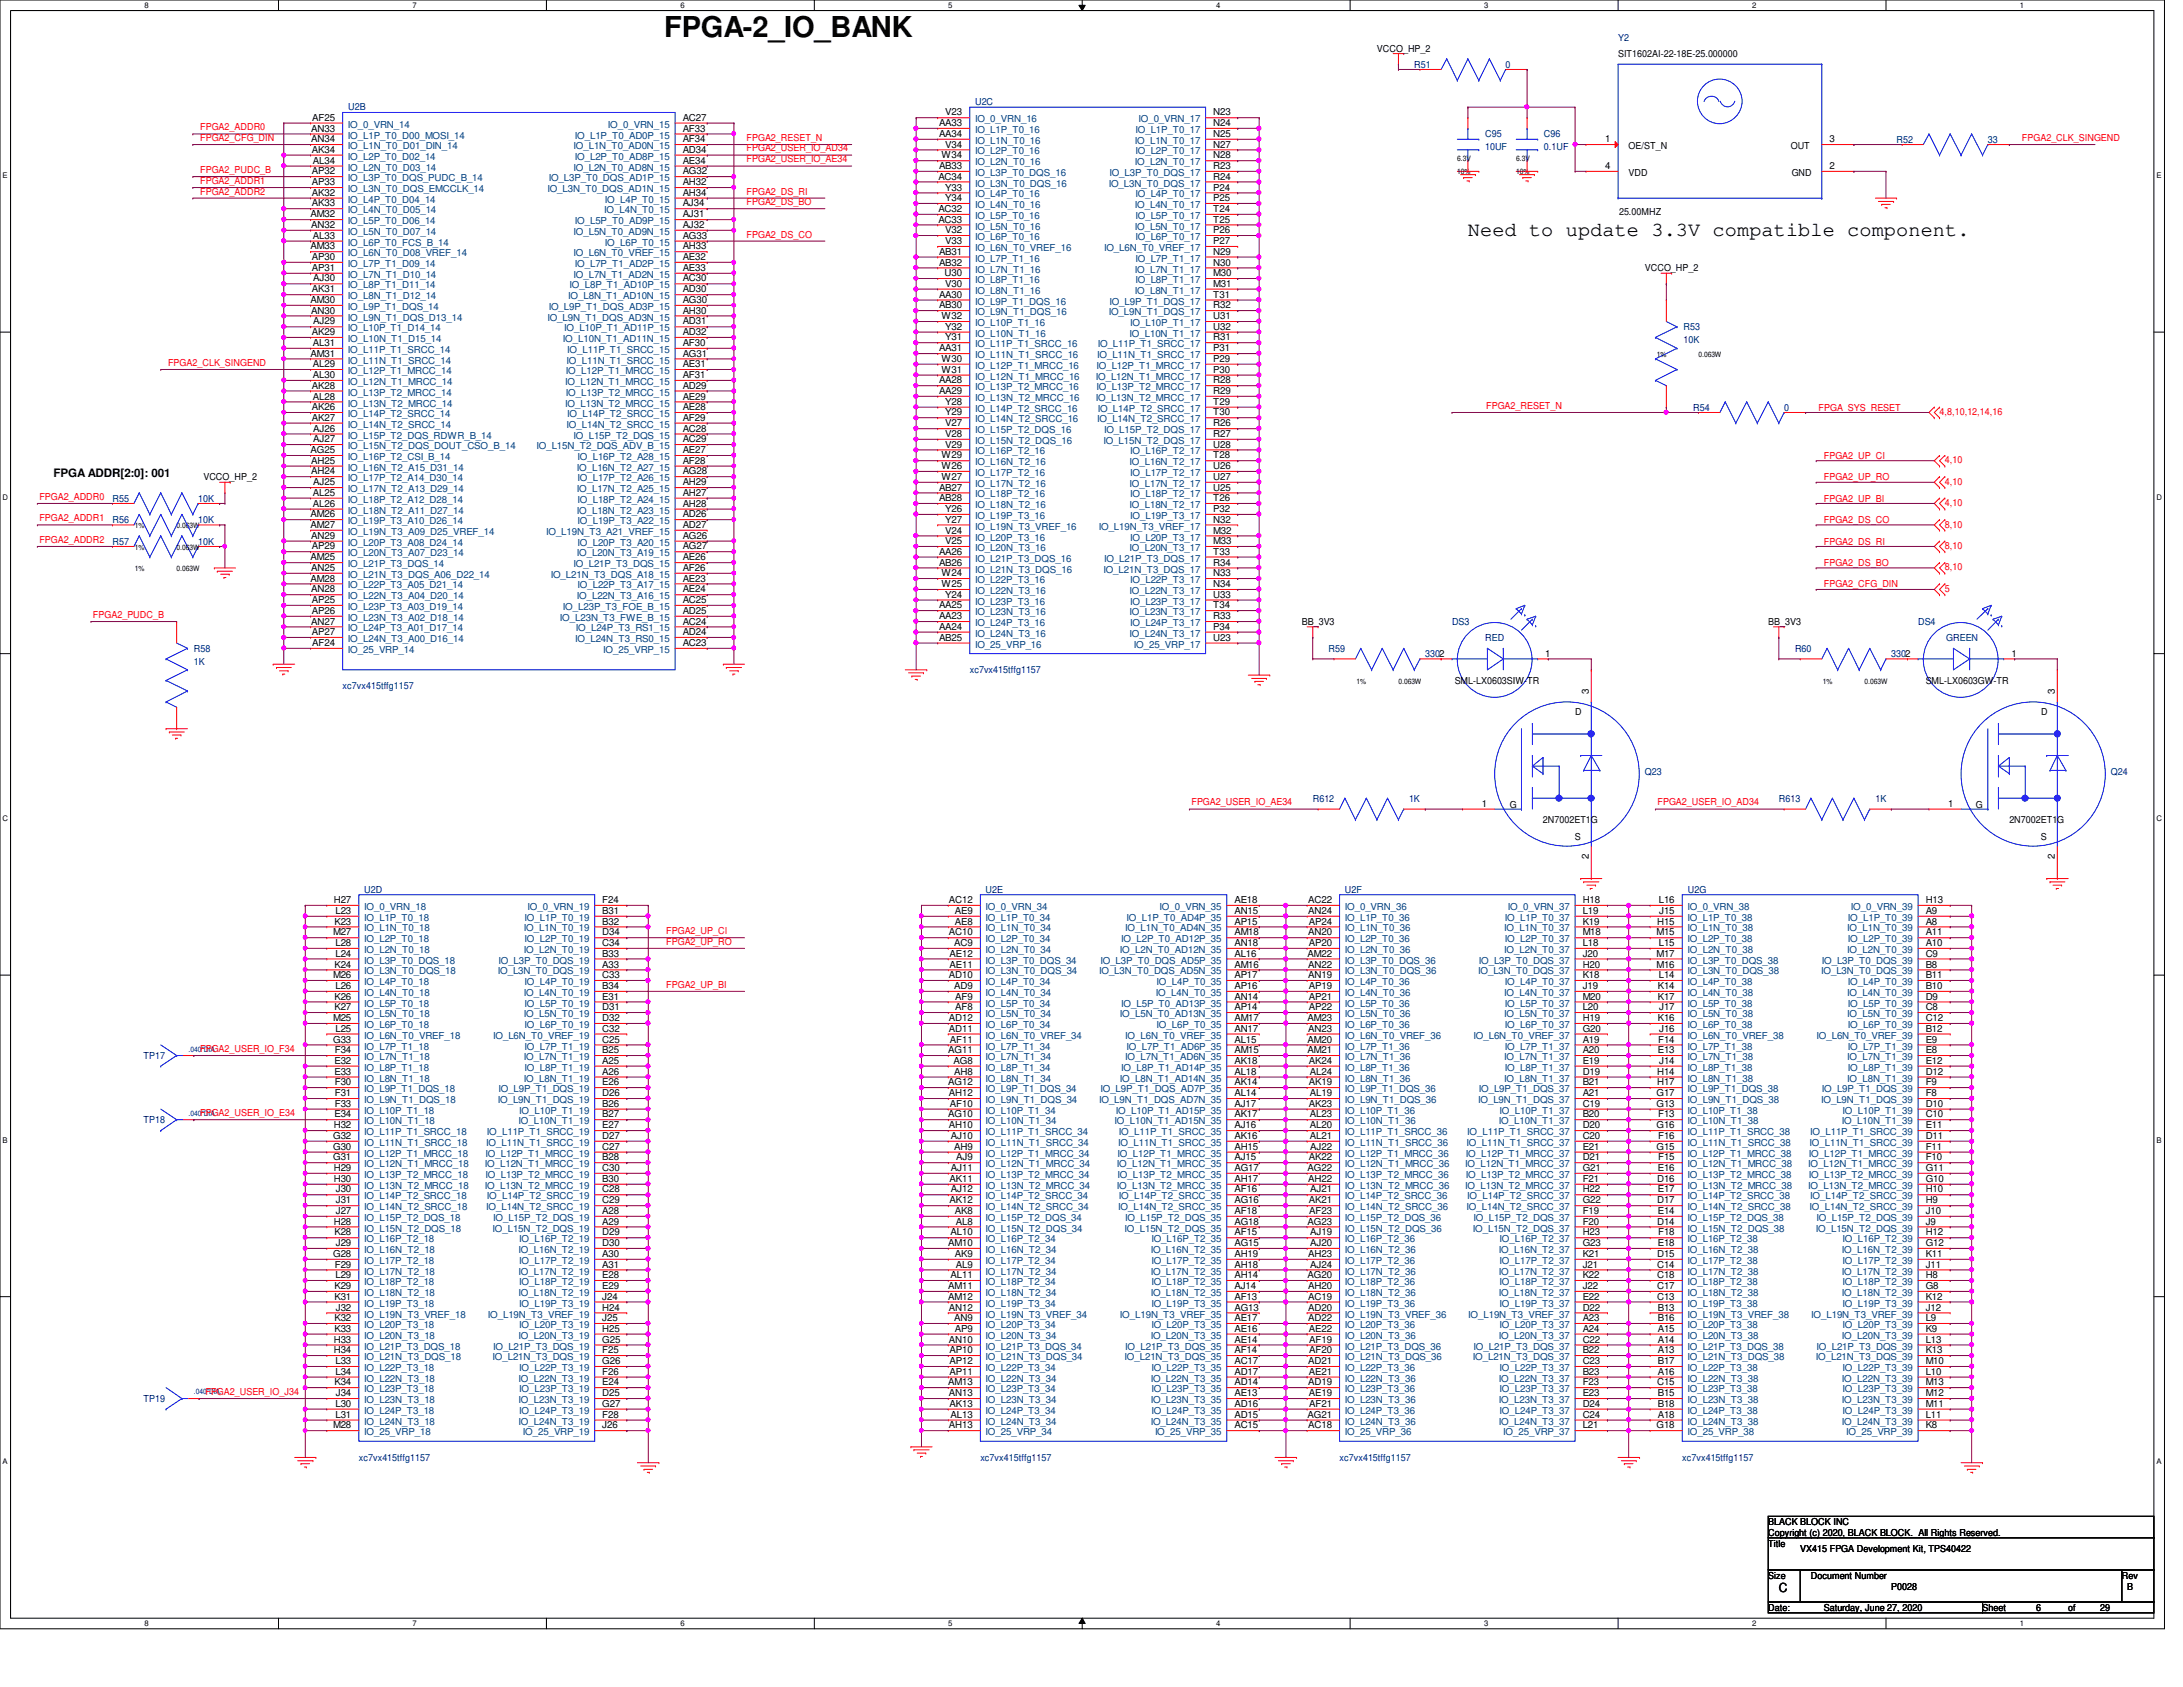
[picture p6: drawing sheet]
<svg xmlns="http://www.w3.org/2000/svg" width="279mm" height="216mm" viewBox="0 0 279 216" stroke-linecap="round" stroke-linejoin="round" font-family="sans-serif">
<defs><g id="words">
<text font-size="3.7" x="85" y="4.8">FPGA-2_IO_BANK</text>
<text font-size="2.6" x="187.9" y="30.2">Need to update 3.3V compatible component.</text>
<text font-size="1.6" x="227.7" y="203.8">C</text>
<text font-size="1.5" x="6.9" y="61">FPGA ADDR[2:0]: 001</text>
<g font-size="1.2" fill="#000080">
<text x="207.1" y="5.2">Y2</text>
<text x="181" y="8.7">R51</text>
<text x="192.7" y="8.7">0</text>
<text x="44.6" y="14.1">U2B</text>
<text x="124.8" y="13.5">U2C</text>
<text x="190.1" y="17.6">C95</text>
<text x="197.6" y="17.6">C96</text>
<text x="190.1" y="19.2">10UF</text>
<text x="197.6" y="19.2">0.1UF</text>
<text x="242.7" y="18.3">R52</text>
<text x="254.4" y="18.3">33</text>
<text x="215.5" y="42.3">R53</text>
<text x="215.5" y="43.9">10K</text>
<text x="216.7" y="52.6">R54</text>
<text x="228.3" y="52.6">0</text>
<text x="14.4" y="64.2">R55</text>
<text x="25.4" y="64.2">10K</text>
<text x="14.4" y="69.7">R57</text>
<text x="14.4" y="67">R56</text>
<text x="25.4" y="69.7">10K</text>
<text x="25.4" y="67">10K</text>
<text x="24.8" y="83.4">R58</text>
<text x="170.1" y="83.4">R59</text>
<text x="185.8" y="80">DS3</text>
<text x="190.1" y="82">RED</text>
<text x="229.7" y="83.4">R60</text>
<text x="245.5" y="80">DS4</text>
<text x="249.1" y="82">GREEN</text>
<text x="24.8" y="85">1K</text>
<text x="43.9" y="88.2">xc7vx415tffg1157</text>
<text x="124.1" y="86.1">xc7vx415tffg1157</text>
<text x="182.4" y="84.1">3302</text>
<text x="242.1" y="84.1">3302</text>
<text x="210.5" y="99.2">Q23</text>
<text x="270.2" y="99.2">Q24</text>
<text x="168" y="102.6">R612</text>
<text x="180.3" y="102.6">1K</text>
<text x="227.7" y="102.6">R613</text>
<text x="240" y="102.6">1K</text>
<text x="46.6" y="114.3">U2D</text>
<text x="126.2" y="114.3">U2E</text>
<text x="172.1" y="114.3">U2F</text>
<text x="216" y="114.3">U2G</text>
<text x="18.4" y="135.6">TP17</text>
<text x="18.4" y="143.8">TP18</text>
<text x="18.4" y="179.5">TP19</text>
<text x="45.9" y="187">xc7vx415tffg1157</text>
<text x="125.5" y="187">xc7vx415tffg1157</text>
<text x="171.4" y="187">xc7vx415tffg1157</text>
<text x="215.3" y="187">xc7vx415tffg1157</text>
</g>
<g font-size="1.2">
<text x="176.2" y="6.6">VCCO_HP_2</text>
<text x="207.1" y="7.3">SIT1602AI-22-18E-25.000000</text>
<text x="39.8" y="16.8">AN33</text>
<text x="40" y="15.5">AF25</text>
<text x="87.4" y="15.5">AC27</text>
<text x="87.4" y="16.8">AF33</text>
<text x="120.2" y="16.1">AA33</text>
<text x="120.2" y="17.5">AA34</text>
<text x="121" y="14.8">V23</text>
<text x="155.3" y="14.8">N23</text>
<text x="155.3" y="16.1">N24</text>
<text x="155.3" y="17.5">N25</text>
<text x="39.8" y="18.2">AN34</text>
<text x="39.9" y="19.6">AK34</text>
<text x="39.9" y="22.3">AP32</text>
<text x="39.9" y="23.7">AP33</text>
<text x="40" y="21">AL34</text>
<text x="87.4" y="18.2">AF34</text>
<text x="87.4" y="19.6">AD34</text>
<text x="87.4" y="21">AE34</text>
<text x="87.4" y="22.3">AG32</text>
<text x="87.4" y="23.7">AH32</text>
<text x="120.1" y="23">AC34</text>
<text x="120.2" y="21.6">AB33</text>
<text x="120.5" y="20.3">W34</text>
<text x="121" y="18.9">V34</text>
<text x="155.3" y="18.9">N27</text>
<text x="155.3" y="20.3">N28</text>
<text x="155.3" y="21.6">R23</text>
<text x="155.3" y="23">R24</text>
<text x="205.4" y="18.2">1</text>
<text x="205.4" y="21.6">4</text>
<text x="208.4" y="19.1">OE/ST_N</text>
<text x="208.4" y="22.5">VDD</text>
<text x="229.2" y="19.1">OUT</text>
<text x="229.3" y="22.5">GND</text>
<text x="234.1" y="21.6">2</text>
<text x="234.1" y="18.2">3</text>
<text x="39.8" y="27.8">AM32</text>
<text x="39.8" y="29.2">AN32</text>
<text x="39.9" y="25.1">AK32</text>
<text x="39.9" y="26.4">AK33</text>
<text x="87.4" y="25.1">AH34</text>
<text x="87.4" y="26.4">AJ34</text>
<text x="87.4" y="27.8">AJ31</text>
<text x="87.4" y="29.2">AJ32</text>
<text x="120.1" y="27.1">AC32</text>
<text x="120.1" y="28.5">AC33</text>
<text x="121" y="24.4">Y33</text>
<text x="121" y="25.7">Y34</text>
<text x="121" y="29.8">V32</text>
<text x="155.3" y="24.4">P24</text>
<text x="155.3" y="25.7">P25</text>
<text x="155.3" y="27.1">T24</text>
<text x="155.3" y="28.5">T25</text>
<text x="155.3" y="29.8">P26</text>
<text x="207.2" y="27.5">25.00MHZ</text>
<text x="39.8" y="31.9">AM33</text>
<text x="39.9" y="33.3">AP30</text>
<text x="39.9" y="34.7">AP31</text>
<text x="40" y="30.6">AL33</text>
<text x="87.4" y="30.6">AG33</text>
<text x="87.4" y="31.9">AH33</text>
<text x="87.4" y="33.3">AE32</text>
<text x="87.4" y="34.7">AE33</text>
<text x="120.2" y="32.6">AB31</text>
<text x="120.2" y="34">AB32</text>
<text x="120.9" y="35.3">U30</text>
<text x="121" y="31.2">V33</text>
<text x="155.3" y="31.2">P27</text>
<text x="155.3" y="32.6">N29</text>
<text x="155.3" y="34">N30</text>
<text x="155.3" y="35.3">M30</text>
<text x="210.5" y="34.7">VCCO_HP_2</text>
<text x="39.8" y="38.8">AM30</text>
<text x="39.8" y="40.1">AN30</text>
<text x="39.9" y="37.4">AK31</text>
<text x="40.1" y="36">AJ30</text>
<text x="40.1" y="41.5">AJ29</text>
<text x="87.4" y="36">AC30</text>
<text x="87.4" y="37.4">AD30</text>
<text x="87.4" y="38.8">AG30</text>
<text x="87.4" y="40.1">AH30</text>
<text x="87.4" y="41.5">AD31</text>
<text x="120.2" y="38.1">AA30</text>
<text x="120.2" y="39.5">AB30</text>
<text x="120.5" y="40.9">W32</text>
<text x="121" y="36.7">V30</text>
<text x="155.3" y="36.7">M31</text>
<text x="155.3" y="38.1">T31</text>
<text x="155.3" y="39.5">R32</text>
<text x="155.3" y="40.9">U31</text>
<text x="39.8" y="45.6">AM31</text>
<text x="39.9" y="42.9">AK29</text>
<text x="40" y="44.3">AL31</text>
<text x="40" y="47">AL29</text>
<text x="87.4" y="42.9">AD32</text>
<text x="87.4" y="44.3">AF30</text>
<text x="87.4" y="45.6">AG31</text>
<text x="87.4" y="47">AE31</text>
<text x="120.2" y="45">AA31</text>
<text x="120.5" y="46.3">W30</text>
<text x="120.5" y="47.7">W31</text>
<text x="121" y="42.2">Y32</text>
<text x="121" y="43.6">Y31</text>
<text x="155.3" y="42.2">U32</text>
<text x="155.3" y="43.6">R31</text>
<text x="155.3" y="45">P31</text>
<text x="155.3" y="46.3">P29</text>
<text x="155.3" y="47.7">P30</text>
<text x="39.9" y="49.7">AK28</text>
<text x="39.9" y="52.5">AK26</text>
<text x="39.9" y="53.8">AK27</text>
<text x="40" y="48.4">AL30</text>
<text x="40" y="51.1">AL28</text>
<text x="87.4" y="48.4">AF31</text>
<text x="87.4" y="49.7">AD29</text>
<text x="87.4" y="51.1">AE29</text>
<text x="87.4" y="52.5">AE28</text>
<text x="87.4" y="53.8">AF29</text>
<text x="120.2" y="49.1">AA28</text>
<text x="120.2" y="50.4">AA29</text>
<text x="121" y="51.8">Y28</text>
<text x="121" y="53.2">Y29</text>
<text x="155.3" y="49.1">R28</text>
<text x="155.3" y="50.4">R29</text>
<text x="155.3" y="51.8">T29</text>
<text x="155.3" y="53.2">T30</text>
<text x="39.8" y="58">AG25</text>
<text x="39.8" y="59.4">AH25</text>
<text x="40.1" y="55.2">AJ26</text>
<text x="40.1" y="56.6">AJ27</text>
<text x="87.4" y="55.2">AC28</text>
<text x="87.4" y="56.6">AC29</text>
<text x="87.4" y="58">AE27</text>
<text x="87.4" y="59.4">AF28</text>
<text x="120.5" y="58.7">W29</text>
<text x="121" y="54.6">V27</text>
<text x="121" y="55.9">V28</text>
<text x="121" y="57.3">V29</text>
<text x="155.3" y="54.6">R26</text>
<text x="155.3" y="55.9">R27</text>
<text x="155.3" y="57.3">U28</text>
<text x="155.3" y="58.7">T28</text>
<text x="26" y="61.5">VCCO_HP_2</text>
<text x="39.8" y="60.7">AH24</text>
<text x="40" y="63.5">AL25</text>
<text x="40" y="64.9">AL26</text>
<text x="40.1" y="62.1">AJ25</text>
<text x="87.4" y="60.7">AG28</text>
<text x="87.4" y="62.1">AH29</text>
<text x="87.4" y="63.5">AH27</text>
<text x="87.4" y="64.9">AH28</text>
<text x="120.2" y="62.8">AB27</text>
<text x="120.2" y="64.1">AB28</text>
<text x="120.5" y="60">W26</text>
<text x="120.5" y="61.4">W27</text>
<text x="121" y="65.5">Y26</text>
<text x="155.3" y="60">U26</text>
<text x="155.3" y="61.4">U27</text>
<text x="155.3" y="62.8">U25</text>
<text x="155.3" y="64.1">T26</text>
<text x="155.3" y="65.5">P32</text>
<text x="39.8" y="66.2">AM26</text>
<text x="39.8" y="67.6">AM27</text>
<text x="39.8" y="71.7">AM25</text>
<text x="39.8" y="69">AN29</text>
<text x="39.9" y="70.3">AP29</text>
<text x="87.4" y="66.2">AD26</text>
<text x="87.4" y="67.6">AD27</text>
<text x="87.4" y="69">AG26</text>
<text x="87.4" y="70.3">AG27</text>
<text x="87.4" y="71.7">AE26</text>
<text x="120.2" y="71">AA26</text>
<text x="121" y="66.9">Y27</text>
<text x="121" y="68.3">V24</text>
<text x="121" y="69.6">V25</text>
<text x="155.3" y="66.9">N32</text>
<text x="155.3" y="68.3">M32</text>
<text x="155.3" y="69.6">M33</text>
<text x="155.3" y="71">T33</text>
<text x="39.8" y="74.4">AM28</text>
<text x="39.8" y="73.1">AN25</text>
<text x="39.8" y="75.8">AN28</text>
<text x="39.9" y="77.2">AP25</text>
<text x="87.4" y="73.1">AF26</text>
<text x="87.4" y="74.4">AE23</text>
<text x="87.4" y="75.8">AE24</text>
<text x="87.4" y="77.2">AC25</text>
<text x="120.2" y="72.4">AB26</text>
<text x="120.2" y="77.9">AA25</text>
<text x="120.5" y="73.7">W24</text>
<text x="120.5" y="75.1">W25</text>
<text x="121" y="76.5">Y24</text>
<text x="155.3" y="72.4">R34</text>
<text x="155.3" y="73.7">N33</text>
<text x="155.3" y="75.1">N34</text>
<text x="155.3" y="76.5">U33</text>
<text x="155.3" y="77.9">T34</text>
<text x="39.8" y="79.9">AN27</text>
<text x="39.9" y="78.6">AP26</text>
<text x="39.9" y="81.3">AP27</text>
<text x="40" y="82.7">AF24</text>
<text x="87.4" y="78.6">AD25</text>
<text x="87.4" y="79.9">AC24</text>
<text x="87.4" y="81.3">AD24</text>
<text x="87.4" y="82.7">AC23</text>
<text x="120.2" y="79.2">AA23</text>
<text x="120.2" y="80.6">AA24</text>
<text x="120.2" y="82">AB25</text>
<text x="155.3" y="79.2">R33</text>
<text x="155.3" y="80.6">P34</text>
<text x="155.3" y="82">U23</text>
<text x="166.6" y="80">BB_3V3</text>
<text x="226.3" y="80">BB_3V3</text>
<text x="186.2" y="87.5">SML-LX0603SIW-TR</text>
<text x="197.8" y="84">1</text>
<text x="203.4" y="88.9" transform="rotate(-90 203.4 88.9)">3</text>
<text x="246.5" y="87.5">SML-LX0603GW-TR</text>
<text x="257.4" y="84">1</text>
<text x="263" y="88.9" transform="rotate(-90 263 88.9)">3</text>
<text x="201.6" y="91.5">D</text>
<text x="261.2" y="91.5">D</text>
<text x="189.7" y="103.3">1</text>
<text x="193.3" y="103.5">G</text>
<text x="197.5" y="105.4">2N7002ET1G</text>
<text x="201.5" y="107.4">S</text>
<text x="249.3" y="103.3">1</text>
<text x="252.9" y="103.5">G</text>
<text x="257.2" y="105.4">2N7002ET1G</text>
<text x="261.2" y="107.4">S</text>
<text x="203.4" y="110" transform="rotate(-90 203.4 110)">2</text>
<text x="263" y="110" transform="rotate(-90 263 110)">2</text>
<text x="42.6" y="119.7">M27</text>
<text x="42.7" y="115.6">H27</text>
<text x="42.8" y="118.3">K23</text>
<text x="42.9" y="117">L23</text>
<text x="77.1" y="115.6">F24</text>
<text x="77.1" y="117">B31</text>
<text x="77.1" y="118.3">B32</text>
<text x="77.1" y="119.7">D34</text>
<text x="121.5" y="115.6">AC12</text>
<text x="121.5" y="119.7">AC10</text>
<text x="122.2" y="117">AE9</text>
<text x="122.2" y="118.3">AE8</text>
<text x="158" y="115.6">AE18</text>
<text x="158" y="117">AN15</text>
<text x="158" y="118.3">AP15</text>
<text x="158" y="119.7">AM18</text>
<text x="167.4" y="115.6">AC22</text>
<text x="167.4" y="117">AN24</text>
<text x="167.4" y="119.7">AN20</text>
<text x="167.5" y="118.3">AP24</text>
<text x="202.6" y="115.6">H18</text>
<text x="202.6" y="117">L19</text>
<text x="202.6" y="118.3">K19</text>
<text x="202.6" y="119.7">M18</text>
<text x="212" y="119.7">M15</text>
<text x="212.1" y="118.3">H15</text>
<text x="212.3" y="115.6">L16</text>
<text x="212.3" y="117">J15</text>
<text x="246.5" y="115.6">H13</text>
<text x="246.5" y="117">A9</text>
<text x="246.5" y="118.3">A8</text>
<text x="246.5" y="119.7">A11</text>
<text x="42.6" y="125.2">M26</text>
<text x="42.8" y="123.8">K24</text>
<text x="42.9" y="121.1">L28</text>
<text x="42.9" y="122.4">L24</text>
<text x="77.1" y="121.1">C34</text>
<text x="77.1" y="122.4">B33</text>
<text x="77.1" y="123.8">A33</text>
<text x="77.1" y="125.2">C33</text>
<text x="121.5" y="125.2">AD10</text>
<text x="121.5" y="122.4">AE12</text>
<text x="121.5" y="123.8">AE11</text>
<text x="122.1" y="121.1">AC9</text>
<text x="158" y="121.1">AN18</text>
<text x="158" y="122.4">AL16</text>
<text x="158" y="123.8">AM16</text>
<text x="158" y="125.2">AP17</text>
<text x="167.3" y="122.4">AM22</text>
<text x="167.4" y="123.8">AN22</text>
<text x="167.4" y="125.2">AN19</text>
<text x="167.5" y="121.1">AP20</text>
<text x="202.6" y="121.1">L18</text>
<text x="202.6" y="122.4">J20</text>
<text x="202.6" y="123.8">H20</text>
<text x="202.6" y="125.2">K18</text>
<text x="212" y="122.4">M17</text>
<text x="212" y="123.8">M16</text>
<text x="212.3" y="121.1">L15</text>
<text x="212.3" y="125.2">L14</text>
<text x="246.5" y="121.1">A10</text>
<text x="246.5" y="122.4">C9</text>
<text x="246.5" y="123.8">B8</text>
<text x="246.5" y="125.2">B11</text>
<text x="42.6" y="130.7">M25</text>
<text x="42.8" y="127.9">K26</text>
<text x="42.8" y="129.3">K27</text>
<text x="42.9" y="126.6">L26</text>
<text x="77.1" y="126.6">B34</text>
<text x="77.1" y="127.9">E31</text>
<text x="77.1" y="129.3">D31</text>
<text x="77.1" y="130.7">D32</text>
<text x="121.5" y="130.7">AD12</text>
<text x="122.1" y="126.6">AD9</text>
<text x="122.3" y="127.9">AF9</text>
<text x="122.3" y="129.3">AF8</text>
<text x="158" y="126.6">AP16</text>
<text x="158" y="127.9">AN14</text>
<text x="158" y="129.3">AP14</text>
<text x="158" y="130.7">AM17</text>
<text x="167.3" y="130.7">AM23</text>
<text x="167.5" y="126.6">AP19</text>
<text x="167.5" y="127.9">AP21</text>
<text x="167.5" y="129.3">AP22</text>
<text x="202.6" y="126.6">J19</text>
<text x="202.6" y="127.9">M20</text>
<text x="202.6" y="129.3">L20</text>
<text x="202.6" y="130.7">H19</text>
<text x="212.2" y="126.6">K14</text>
<text x="212.2" y="127.9">K17</text>
<text x="212.2" y="130.7">K16</text>
<text x="212.3" y="129.3">J17</text>
<text x="246.5" y="126.6">B10</text>
<text x="246.5" y="127.9">D9</text>
<text x="246.5" y="129.3">C8</text>
<text x="246.5" y="130.7">C12</text>
<text x="42.6" y="133.4">G33</text>
<text x="42.8" y="136.1">E32</text>
<text x="42.8" y="137.5">E33</text>
<text x="42.8" y="134.8">F34</text>
<text x="42.9" y="132">L25</text>
<text x="77.1" y="132">C32</text>
<text x="77.1" y="133.4">C25</text>
<text x="77.1" y="134.8">B25</text>
<text x="77.1" y="136.1">A25</text>
<text x="77.1" y="137.5">A26</text>
<text x="121.4" y="134.8">AG11</text>
<text x="121.5" y="132">AD11</text>
<text x="121.6" y="133.4">AF11</text>
<text x="122" y="136.1">AG8</text>
<text x="122.1" y="137.5">AH8</text>
<text x="158" y="132">AN17</text>
<text x="158" y="133.4">AL15</text>
<text x="158" y="134.8">AM15</text>
<text x="158" y="136.1">AK18</text>
<text x="158" y="137.5">AL18</text>
<text x="167.3" y="133.4">AM20</text>
<text x="167.3" y="134.8">AM21</text>
<text x="167.4" y="132">AN23</text>
<text x="167.5" y="136.1">AK24</text>
<text x="167.6" y="137.5">AL24</text>
<text x="202.6" y="132">G20</text>
<text x="202.6" y="133.4">A19</text>
<text x="202.6" y="134.8">A20</text>
<text x="202.6" y="136.1">E19</text>
<text x="202.6" y="137.5">D19</text>
<text x="212.1" y="137.5">H14</text>
<text x="212.2" y="134.8">E13</text>
<text x="212.2" y="133.4">F14</text>
<text x="212.3" y="132">J16</text>
<text x="212.3" y="136.1">J14</text>
<text x="246.5" y="132">B12</text>
<text x="246.5" y="133.4">E9</text>
<text x="246.5" y="134.8">E8</text>
<text x="246.5" y="136.1">E12</text>
<text x="246.5" y="137.5">D12</text>
<text x="42.8" y="143">E34</text>
<text x="42.8" y="138.9">F30</text>
<text x="42.8" y="140.3">F31</text>
<text x="42.8" y="141.6">F33</text>
<text x="77.1" y="138.9">E26</text>
<text x="77.1" y="140.3">D26</text>
<text x="77.1" y="141.6">B26</text>
<text x="77.1" y="143">B27</text>
<text x="121.4" y="138.9">AG12</text>
<text x="121.4" y="143">AG10</text>
<text x="121.5" y="140.3">AH12</text>
<text x="121.6" y="141.6">AF10</text>
<text x="158" y="138.9">AK14</text>
<text x="158" y="140.3">AL14</text>
<text x="158" y="141.6">AJ17</text>
<text x="158" y="143">AK17</text>
<text x="167.5" y="138.9">AK19</text>
<text x="167.5" y="141.6">AK23</text>
<text x="167.6" y="140.3">AL19</text>
<text x="167.6" y="143">AL23</text>
<text x="202.6" y="138.9">B21</text>
<text x="202.6" y="140.3">A21</text>
<text x="202.6" y="141.6">C19</text>
<text x="202.6" y="143">B20</text>
<text x="212" y="140.3">G17</text>
<text x="212" y="141.6">G13</text>
<text x="212.1" y="138.9">H17</text>
<text x="212.2" y="143">F13</text>
<text x="246.5" y="138.9">F9</text>
<text x="246.5" y="140.3">F8</text>
<text x="246.5" y="141.6">D10</text>
<text x="246.5" y="143">C10</text>
<text x="42.6" y="145.8">G32</text>
<text x="42.6" y="147.2">G30</text>
<text x="42.6" y="148.5">G31</text>
<text x="42.7" y="144.4">H32</text>
<text x="42.7" y="149.9">H29</text>
<text x="77.1" y="144.4">E27</text>
<text x="77.1" y="145.8">D27</text>
<text x="77.1" y="147.2">C27</text>
<text x="77.1" y="148.5">B28</text>
<text x="77.1" y="149.9">C30</text>
<text x="121.5" y="144.4">AH10</text>
<text x="121.7" y="145.8">AJ10</text>
<text x="121.7" y="149.9">AJ11</text>
<text x="122.1" y="147.2">AH9</text>
<text x="122.4" y="148.5">AJ9</text>
<text x="158" y="144.4">AJ16</text>
<text x="158" y="145.8">AK16</text>
<text x="158" y="147.2">AH15</text>
<text x="158" y="148.5">AJ15</text>
<text x="158" y="149.9">AG17</text>
<text x="167.3" y="149.9">AG22</text>
<text x="167.5" y="148.5">AK22</text>
<text x="167.6" y="144.4">AL20</text>
<text x="167.6" y="145.8">AL21</text>
<text x="167.7" y="147.2">AJ22</text>
<text x="202.6" y="144.4">D20</text>
<text x="202.6" y="145.8">C20</text>
<text x="202.6" y="147.2">E21</text>
<text x="202.6" y="148.5">D21</text>
<text x="202.6" y="149.9">G21</text>
<text x="212" y="144.4">G16</text>
<text x="212" y="147.2">G15</text>
<text x="212.2" y="149.9">E16</text>
<text x="212.2" y="145.8">F16</text>
<text x="212.2" y="148.5">F15</text>
<text x="246.5" y="144.4">E11</text>
<text x="246.5" y="145.8">D11</text>
<text x="246.5" y="147.2">F11</text>
<text x="246.5" y="148.5">F10</text>
<text x="246.5" y="149.9">G11</text>
<text x="42.7" y="151.3">H30</text>
<text x="43" y="152.6">J30</text>
<text x="43" y="154">J31</text>
<text x="43" y="155.4">J27</text>
<text x="77.1" y="151.3">B30</text>
<text x="77.1" y="152.6">C28</text>
<text x="77.1" y="154">C29</text>
<text x="77.1" y="155.4">A28</text>
<text x="121.5" y="151.3">AK11</text>
<text x="121.5" y="154">AK12</text>
<text x="121.7" y="152.6">AJ12</text>
<text x="122.2" y="155.4">AK8</text>
<text x="158" y="151.3">AH17</text>
<text x="158" y="152.6">AF16</text>
<text x="158" y="154">AG16</text>
<text x="158" y="155.4">AF18</text>
<text x="167.4" y="151.3">AH22</text>
<text x="167.5" y="154">AK21</text>
<text x="167.6" y="155.4">AF23</text>
<text x="167.7" y="152.6">AJ21</text>
<text x="202.6" y="151.3">F21</text>
<text x="202.6" y="152.6">H22</text>
<text x="202.6" y="154">G22</text>
<text x="202.6" y="155.4">F19</text>
<text x="212.1" y="151.3">D16</text>
<text x="212.1" y="154">D17</text>
<text x="212.2" y="152.6">E17</text>
<text x="212.2" y="155.4">E14</text>
<text x="246.5" y="151.3">G10</text>
<text x="246.5" y="152.6">H10</text>
<text x="246.5" y="154">H9</text>
<text x="246.5" y="155.4">J10</text>
<text x="42.6" y="160.9">G28</text>
<text x="42.7" y="156.7">H28</text>
<text x="42.8" y="158.1">K28</text>
<text x="43" y="159.5">J29</text>
<text x="77.1" y="156.7">A29</text>
<text x="77.1" y="158.1">D29</text>
<text x="77.1" y="159.5">D30</text>
<text x="77.1" y="160.9">A30</text>
<text x="121.4" y="159.5">AM10</text>
<text x="121.7" y="158.1">AL10</text>
<text x="122.2" y="160.9">AK9</text>
<text x="122.3" y="156.7">AL8</text>
<text x="158" y="156.7">AG18</text>
<text x="158" y="158.1">AF15</text>
<text x="158" y="159.5">AG15</text>
<text x="158" y="160.9">AH19</text>
<text x="167.3" y="156.7">AG23</text>
<text x="167.4" y="160.9">AH23</text>
<text x="167.7" y="158.1">AJ19</text>
<text x="167.7" y="159.5">AJ20</text>
<text x="202.6" y="156.7">F20</text>
<text x="202.6" y="158.1">H23</text>
<text x="202.6" y="159.5">G23</text>
<text x="202.6" y="160.9">K21</text>
<text x="212.1" y="156.7">D14</text>
<text x="212.1" y="160.9">D15</text>
<text x="212.2" y="159.5">E18</text>
<text x="212.2" y="158.1">F18</text>
<text x="246.5" y="156.7">J9</text>
<text x="246.5" y="158.1">H12</text>
<text x="246.5" y="159.5">G12</text>
<text x="246.5" y="160.9">K11</text>
<text x="42.8" y="165">K29</text>
<text x="42.8" y="166.3">K31</text>
<text x="42.8" y="162.2">F29</text>
<text x="42.9" y="163.6">L29</text>
<text x="43" y="167.7">J32</text>
<text x="77.1" y="162.2">A31</text>
<text x="77.1" y="163.6">E28</text>
<text x="77.1" y="165">E29</text>
<text x="77.1" y="166.3">J24</text>
<text x="77.1" y="167.7">H24</text>
<text x="121.4" y="165">AM11</text>
<text x="121.4" y="166.3">AM12</text>
<text x="121.5" y="167.7">AN12</text>
<text x="121.7" y="163.6">AL11</text>
<text x="122.3" y="162.2">AL9</text>
<text x="158" y="162.2">AH18</text>
<text x="158" y="163.6">AH14</text>
<text x="158" y="165">AJ14</text>
<text x="158" y="166.3">AF13</text>
<text x="158" y="167.7">AG13</text>
<text x="167.3" y="163.6">AG20</text>
<text x="167.4" y="165">AH20</text>
<text x="167.4" y="166.3">AC19</text>
<text x="167.4" y="167.7">AD20</text>
<text x="167.7" y="162.2">AJ24</text>
<text x="202.6" y="162.2">J21</text>
<text x="202.6" y="163.6">K22</text>
<text x="202.6" y="165">J22</text>
<text x="202.6" y="166.3">E22</text>
<text x="202.6" y="167.7">D22</text>
<text x="212.1" y="162.2">C14</text>
<text x="212.1" y="163.6">C18</text>
<text x="212.1" y="165">C17</text>
<text x="212.1" y="166.3">C13</text>
<text x="212.2" y="167.7">B13</text>
<text x="246.5" y="162.2">J11</text>
<text x="246.5" y="163.6">H8</text>
<text x="246.5" y="165">G8</text>
<text x="246.5" y="166.3">K12</text>
<text x="246.5" y="167.7">J12</text>
<text x="42.7" y="171.8">H33</text>
<text x="42.7" y="173.2">H34</text>
<text x="42.8" y="169.1">K32</text>
<text x="42.8" y="170.4">K33</text>
<text x="77.1" y="169.1">J25</text>
<text x="77.1" y="170.4">H25</text>
<text x="77.1" y="171.8">G25</text>
<text x="77.1" y="173.2">F25</text>
<text x="121.5" y="171.8">AN10</text>
<text x="121.5" y="173.2">AP10</text>
<text x="122.1" y="169.1">AN9</text>
<text x="122.2" y="170.4">AP9</text>
<text x="158" y="169.1">AE17</text>
<text x="158" y="170.4">AE16</text>
<text x="158" y="171.8">AE14</text>
<text x="158" y="173.2">AF14</text>
<text x="167.4" y="169.1">AD22</text>
<text x="167.5" y="170.4">AE22</text>
<text x="167.6" y="171.8">AF19</text>
<text x="167.6" y="173.2">AF20</text>
<text x="202.6" y="169.1">A23</text>
<text x="202.6" y="170.4">A24</text>
<text x="202.6" y="171.8">C22</text>
<text x="202.6" y="173.2">B22</text>
<text x="212.2" y="169.1">B16</text>
<text x="212.2" y="170.4">A15</text>
<text x="212.2" y="171.8">A14</text>
<text x="212.2" y="173.2">A13</text>
<text x="246.5" y="169.1">L9</text>
<text x="246.5" y="170.4">K9</text>
<text x="246.5" y="171.8">L13</text>
<text x="246.5" y="173.2">K13</text>
<text x="42.8" y="177.3">K34</text>
<text x="42.9" y="174.6">L33</text>
<text x="42.9" y="175.9">L34</text>
<text x="43" y="178.7">J34</text>
<text x="77.1" y="174.6">G26</text>
<text x="77.1" y="175.9">F26</text>
<text x="77.1" y="177.3">E24</text>
<text x="77.1" y="178.7">D25</text>
<text x="121.4" y="177.3">AM13</text>
<text x="121.5" y="178.7">AN13</text>
<text x="121.5" y="174.6">AP12</text>
<text x="121.5" y="175.9">AP11</text>
<text x="158" y="174.6">AC17</text>
<text x="158" y="175.9">AD17</text>
<text x="158" y="177.3">AD14</text>
<text x="158" y="178.7">AE13</text>
<text x="167.4" y="174.6">AD21</text>
<text x="167.4" y="177.3">AD19</text>
<text x="167.5" y="175.9">AE21</text>
<text x="167.5" y="178.7">AE19</text>
<text x="202.6" y="174.6">C23</text>
<text x="202.6" y="175.9">B23</text>
<text x="202.6" y="177.3">F23</text>
<text x="202.6" y="178.7">E23</text>
<text x="212.1" y="177.3">C15</text>
<text x="212.2" y="174.6">B17</text>
<text x="212.2" y="175.9">A16</text>
<text x="212.2" y="178.7">B15</text>
<text x="246.5" y="174.6">M10</text>
<text x="246.5" y="175.9">L10</text>
<text x="246.5" y="177.3">M13</text>
<text x="246.5" y="178.7">M12</text>
<text x="42.6" y="182.8">M28</text>
<text x="42.9" y="180">L30</text>
<text x="42.9" y="181.4">L31</text>
<text x="77.1" y="180">G27</text>
<text x="77.1" y="181.4">F28</text>
<text x="77.1" y="182.8">J26</text>
<text x="121.5" y="182.8">AH13</text>
<text x="121.5" y="180">AK13</text>
<text x="121.7" y="181.4">AL13</text>
<text x="158" y="180">AD16</text>
<text x="158" y="181.4">AD15</text>
<text x="158" y="182.8">AC15</text>
<text x="167.3" y="181.4">AG21</text>
<text x="167.4" y="182.8">AC18</text>
<text x="167.6" y="180">AF21</text>
<text x="202.6" y="180">D24</text>
<text x="202.6" y="181.4">C24</text>
<text x="202.6" y="182.8">L21</text>
<text x="212" y="182.8">G18</text>
<text x="212.2" y="180">B18</text>
<text x="212.2" y="181.4">A18</text>
<text x="246.5" y="180">M11</text>
<text x="246.5" y="181.4">L11</text>
<text x="246.5" y="182.8">K8</text>
<text x="226.3" y="195.2">BLACK BLOCK INC</text>
<text x="226.3" y="196.6">Copyright (c) 2020, BLACK BLOCK. All Rights Reserved.</text>
<text x="226.3" y="198">Title</text>
<text x="226.3" y="202.1">Size</text>
<text x="230.4" y="198.6">VX415 FPGA Development Kit, TPS40422</text>
<text x="231.8" y="202.1">Document Number</text>
<text x="242.1" y="203.5">P0028</text>
<text x="271.6" y="202.1">Rev</text>
<text x="272.2" y="203.5">B</text>
<text x="226.3" y="206.2">Date:</text>
<text x="233.4" y="206.2">Saturday, June 27, 2020</text>
<text x="253.7" y="206.2">Sheet</text>
<text x="260.6" y="206.2">6</text>
<text x="264.7" y="206.2">of</text>
<text x="268.8" y="206.2">29</text>
</g>
<g font-size="1.2" fill="#f00">
<text x="25.6" y="16.7">FPGA2_ADDR0</text>
<text x="25.6" y="18">FPGA2_CFG_DIN</text>
<text x="25.6" y="22.1">FPGA2_PUDC_B</text>
<text x="25.6" y="23.5">FPGA2_ADDR1</text>
<text x="95.5" y="18">FPGA2_RESET_N</text>
<text x="95.5" y="19.4">FPGA2_USER_IO_AD34</text>
<text x="95.5" y="20.8">FPGA2_USER_IO_AE34</text>
<text x="258.8" y="18">FPGA2_CLK_SINGEND</text>
<text x="25.6" y="24.9">FPGA2_ADDR2</text>
<text x="95.5" y="24.9">FPGA2_DS_RI</text>
<text x="95.5" y="26.2">FPGA2_DS_BO</text>
<text x="95.5" y="30.4">FPGA2_DS_CO</text>
<text x="21.5" y="46.8">FPGA2_CLK_SINGEND</text>
<text x="190.2" y="52.3">FPGA2_RESET_N</text>
<text x="232.7" y="52.6">FPGA_SYS_RESET</text>
<text x="248.2" y="53.1">4,8,10,12,14,16</text>
<text x="233.4" y="58.7">FPGA2_UP_CI</text>
<text x="248.9" y="59.3">4,10</text>
<text x="5" y="64">FPGA2_ADDR0</text>
<text x="233.4" y="61.5">FPGA2_UP_RO</text>
<text x="233.4" y="64.2">FPGA2_UP_BI</text>
<text x="248.9" y="62">4,10</text>
<text x="248.9" y="64.8">4,10</text>
<text x="5" y="66.7">FPGA2_ADDR1</text>
<text x="5" y="69.5">FPGA2_ADDR2</text>
<text x="233.4" y="67">FPGA2_DS_CO</text>
<text x="233.4" y="69.7">FPGA2_DS_RI</text>
<text x="248.9" y="67.5">8,10</text>
<text x="248.9" y="70.3">8,10</text>
<text x="233.4" y="72.4">FPGA2_DS_BO</text>
<text x="233.4" y="75.2">FPGA2_CFG_DIN</text>
<text x="248.9" y="73">8,10</text>
<text x="248.9" y="75.7">5</text>
<text x="11.9" y="79.1">FPGA2_PUDC_B</text>
<text x="152.5" y="103.1">FPGA2_USER_IO_AE34</text>
<text x="212.1" y="103.1">FPGA2_USER_IO_AD34</text>
<text x="85.3" y="119.5">FPGA2_UP_CI</text>
<text x="85.3" y="120.9">FPGA2_UP_RO</text>
<text x="85.3" y="126.4">FPGA2_UP_BI</text>
<text x="25.6" y="134.6">FPGA2_USER_IO_F34</text>
<text x="25.6" y="142.8">FPGA2_USER_IO_E34</text>
<text x="26.3" y="178.5">FPGA2_USER_IO_J34</text>
</g>
<g font-size="1.2" fill="#004080">
<text x="44.5" y="16.3">IO_0_VRN_14</text>
<text x="44.5" y="17.7">IO_L1P_T0_D00_MOSI_14</text>
<text x="73.6" y="17.7">IO_L1P_T0_AD0P_15</text>
<text x="77.8" y="16.3">IO_0_VRN_15</text>
<text x="124.8" y="15.7">IO_0_VRN_16</text>
<text x="124.8" y="17">IO_L1P_T0_16</text>
<text x="145.3" y="17">IO_L1P_T0_17</text>
<text x="145.7" y="15.7">IO_0_VRN_17</text>
<text x="44.5" y="19.1">IO_L1N_T0_D01_DIN_14</text>
<text x="44.5" y="20.4">IO_L2P_T0_D02_14</text>
<text x="44.5" y="21.8">IO_L2N_T0_D03_14</text>
<text x="44.5" y="23.2">IO_L3P_T0_DQS_PUDC_B_14</text>
<text x="70.2" y="23.2">IO_L3P_T0_DQS_AD1P_15</text>
<text x="73.4" y="19.1">IO_L1N_T0_AD0N_15</text>
<text x="73.4" y="21.8">IO_L2N_T0_AD8N_15</text>
<text x="73.6" y="20.4">IO_L2P_T0_AD8P_15</text>
<text x="124.8" y="18.4">IO_L1N_T0_16</text>
<text x="124.8" y="19.8">IO_L2P_T0_16</text>
<text x="124.8" y="21.2">IO_L2N_T0_16</text>
<text x="124.8" y="22.5">IO_L3P_T0_DQS_16</text>
<text x="124.8" y="23.9">IO_L3N_T0_DQS_16</text>
<text x="141.9" y="23.9">IO_L3N_T0_DQS_17</text>
<text x="142" y="22.5">IO_L3P_T0_DQS_17</text>
<text x="145.2" y="18.4">IO_L1N_T0_17</text>
<text x="145.2" y="21.2">IO_L2N_T0_17</text>
<text x="145.3" y="19.8">IO_L2P_T0_17</text>
<text x="44.5" y="24.6">IO_L3N_T0_DQS_EMCCLK_14</text>
<text x="44.5" y="26">IO_L4P_T0_D04_14</text>
<text x="44.5" y="27.3">IO_L4N_T0_D05_14</text>
<text x="44.5" y="28.7">IO_L5P_T0_D06_14</text>
<text x="70.1" y="24.6">IO_L3N_T0_DQS_AD1N_15</text>
<text x="73.6" y="28.7">IO_L5P_T0_AD9P_15</text>
<text x="77.3" y="27.3">IO_L4N_T0_15</text>
<text x="77.4" y="26">IO_L4P_T0_15</text>
<text x="124.8" y="25.3">IO_L4P_T0_16</text>
<text x="124.8" y="26.6">IO_L4N_T0_16</text>
<text x="124.8" y="28">IO_L5P_T0_16</text>
<text x="124.8" y="29.4">IO_L5N_T0_16</text>
<text x="145.2" y="26.6">IO_L4N_T0_17</text>
<text x="145.2" y="29.4">IO_L5N_T0_17</text>
<text x="145.3" y="25.3">IO_L4P_T0_17</text>
<text x="145.3" y="28">IO_L5P_T0_17</text>
<text x="44.5" y="30.1">IO_L5N_T0_D07_14</text>
<text x="44.5" y="31.5">IO_L6P_T0_FCS_B_14</text>
<text x="44.5" y="32.8">IO_L6N_T0_D08_VREF_14</text>
<text x="44.5" y="34.2">IO_L7P_T1_D09_14</text>
<text x="44.5" y="35.6">IO_L7N_T1_D10_14</text>
<text x="73.4" y="30.1">IO_L5N_T0_AD9N_15</text>
<text x="73.4" y="32.8">IO_L6N_T0_VREF_15</text>
<text x="73.4" y="35.6">IO_L7N_T1_AD2N_15</text>
<text x="73.6" y="34.2">IO_L7P_T1_AD2P_15</text>
<text x="77.4" y="31.5">IO_L6P_T0_15</text>
<text x="124.8" y="30.7">IO_L6P_T0_16</text>
<text x="124.8" y="32.1">IO_L6N_T0_VREF_16</text>
<text x="124.8" y="33.5">IO_L7P_T1_16</text>
<text x="124.8" y="34.9">IO_L7N_T1_16</text>
<text x="141.3" y="32.1">IO_L6N_T0_VREF_17</text>
<text x="145.2" y="34.9">IO_L7N_T1_17</text>
<text x="145.3" y="30.7">IO_L6P_T0_17</text>
<text x="145.3" y="33.5">IO_L7P_T1_17</text>
<text x="44.5" y="36.9">IO_L8P_T1_D11_14</text>
<text x="44.5" y="38.3">IO_L8N_T1_D12_14</text>
<text x="44.5" y="39.7">IO_L9P_T1_DQS_14</text>
<text x="44.5" y="41">IO_L9N_T1_DQS_D13_14</text>
<text x="70.1" y="41">IO_L9N_T1_DQS_AD3N_15</text>
<text x="70.2" y="39.7">IO_L9P_T1_DQS_AD3P_15</text>
<text x="72.7" y="38.3">IO_L8N_T1_AD10N_15</text>
<text x="72.9" y="36.9">IO_L8P_T1_AD10P_15</text>
<text x="124.8" y="36.2">IO_L8P_T1_16</text>
<text x="124.8" y="37.6">IO_L8N_T1_16</text>
<text x="124.8" y="39">IO_L9P_T1_DQS_16</text>
<text x="124.8" y="40.3">IO_L9N_T1_DQS_16</text>
<text x="124.8" y="41.7">IO_L10P_T1_16</text>
<text x="141.9" y="40.3">IO_L9N_T1_DQS_17</text>
<text x="142" y="39">IO_L9P_T1_DQS_17</text>
<text x="144.7" y="41.7">IO_L10P_T1_17</text>
<text x="145.2" y="37.6">IO_L8N_T1_17</text>
<text x="145.3" y="36.2">IO_L8P_T1_17</text>
<text x="44.5" y="42.4">IO_L10P_T1_D14_14</text>
<text x="44.5" y="43.8">IO_L10N_T1_D15_14</text>
<text x="44.5" y="45.2">IO_L11P_T1_SRCC_14</text>
<text x="44.5" y="46.5">IO_L11N_T1_SRCC_14</text>
<text x="44.5" y="47.9">IO_L12P_T1_MRCC_14</text>
<text x="72.1" y="43.8">IO_L10N_T1_AD11N_15</text>
<text x="72.2" y="42.4">IO_L10P_T1_AD11P_15</text>
<text x="72.4" y="47.9">IO_L12P_T1_MRCC_15</text>
<text x="72.5" y="46.5">IO_L11N_T1_SRCC_15</text>
<text x="72.6" y="45.2">IO_L11P_T1_SRCC_15</text>
<text x="124.8" y="43.1">IO_L10N_T1_16</text>
<text x="124.8" y="44.4">IO_L11P_T1_SRCC_16</text>
<text x="124.8" y="45.8">IO_L11N_T1_SRCC_16</text>
<text x="124.8" y="47.2">IO_L12P_T1_MRCC_16</text>
<text x="140.3" y="47.2">IO_L12P_T1_MRCC_17</text>
<text x="140.4" y="45.8">IO_L11N_T1_SRCC_17</text>
<text x="140.5" y="44.4">IO_L11P_T1_SRCC_17</text>
<text x="144.6" y="43.1">IO_L10N_T1_17</text>
<text x="44.5" y="49.3">IO_L12N_T1_MRCC_14</text>
<text x="44.5" y="50.6">IO_L13P_T2_MRCC_14</text>
<text x="44.5" y="52">IO_L13N_T2_MRCC_14</text>
<text x="44.5" y="53.4">IO_L14P_T2_SRCC_14</text>
<text x="72.3" y="49.3">IO_L12N_T1_MRCC_15</text>
<text x="72.3" y="52">IO_L13N_T2_MRCC_15</text>
<text x="72.4" y="50.6">IO_L13P_T2_MRCC_15</text>
<text x="72.6" y="53.4">IO_L14P_T2_SRCC_15</text>
<text x="124.8" y="48.6">IO_L12N_T1_MRCC_16</text>
<text x="124.8" y="50">IO_L13P_T2_MRCC_16</text>
<text x="124.8" y="51.3">IO_L13N_T2_MRCC_16</text>
<text x="124.8" y="52.7">IO_L14P_T2_SRCC_16</text>
<text x="140.3" y="48.6">IO_L12N_T1_MRCC_17</text>
<text x="140.3" y="51.3">IO_L13N_T2_MRCC_17</text>
<text x="140.3" y="50">IO_L13P_T2_MRCC_17</text>
<text x="140.5" y="52.7">IO_L14P_T2_SRCC_17</text>
<text x="44.5" y="54.7">IO_L14N_T2_SRCC_14</text>
<text x="44.5" y="56.1">IO_L15P_T2_DQS_RDWR_B_14</text>
<text x="44.5" y="57.5">IO_L15N_T2_DQS_DOUT_CSO_B_14</text>
<text x="44.5" y="58.9">IO_L16P_T2_CSI_B_14</text>
<text x="68.7" y="57.5">IO_L15N_T2_DQS_ADV_B_15</text>
<text x="72.5" y="54.7">IO_L14N_T2_SRCC_15</text>
<text x="73.4" y="56.1">IO_L15P_T2_DQS_15</text>
<text x="73.9" y="58.9">IO_L16P_T2_A28_15</text>
<text x="124.8" y="54.1">IO_L14N_T2_SRCC_16</text>
<text x="124.8" y="55.5">IO_L15P_T2_DQS_16</text>
<text x="124.8" y="56.8">IO_L15N_T2_DQS_16</text>
<text x="124.8" y="58.2">IO_L16P_T2_16</text>
<text x="124.8" y="59.6">IO_L16N_T2_16</text>
<text x="140.4" y="54.1">IO_L14N_T2_SRCC_17</text>
<text x="141.2" y="56.8">IO_L15N_T2_DQS_17</text>
<text x="141.3" y="55.5">IO_L15P_T2_DQS_17</text>
<text x="144.6" y="59.6">IO_L16N_T2_17</text>
<text x="144.7" y="58.2">IO_L16P_T2_17</text>
<text x="44.5" y="60.2">IO_L16N_T2_A15_D31_14</text>
<text x="44.5" y="61.6">IO_L17P_T2_A14_D30_14</text>
<text x="44.5" y="63">IO_L17N_T2_A13_D29_14</text>
<text x="44.5" y="64.3">IO_L18P_T2_A12_D28_14</text>
<text x="44.5" y="65.7">IO_L18N_T2_A11_D27_14</text>
<text x="73.8" y="60.2">IO_L16N_T2_A27_15</text>
<text x="73.8" y="63">IO_L17N_T2_A25_15</text>
<text x="73.8" y="65.7">IO_L18N_T2_A23_15</text>
<text x="73.9" y="61.6">IO_L17P_T2_A26_15</text>
<text x="73.9" y="64.3">IO_L18P_T2_A24_15</text>
<text x="124.8" y="60.9">IO_L17P_T2_16</text>
<text x="124.8" y="62.3">IO_L17N_T2_16</text>
<text x="124.8" y="63.7">IO_L18P_T2_16</text>
<text x="124.8" y="65">IO_L18N_T2_16</text>
<text x="144.6" y="62.3">IO_L17N_T2_17</text>
<text x="144.6" y="65">IO_L18N_T2_17</text>
<text x="144.7" y="60.9">IO_L17P_T2_17</text>
<text x="144.7" y="63.7">IO_L18P_T2_17</text>
<text x="44.5" y="67.1">IO_L19P_T3_A10_D26_14</text>
<text x="44.5" y="68.5">IO_L19N_T3_A09_D25_VREF_14</text>
<text x="44.5" y="69.8">IO_L20P_T3_A08_D24_14</text>
<text x="44.5" y="71.2">IO_L20N_T3_A07_D23_14</text>
<text x="69.9" y="68.5">IO_L19N_T3_A21_VREF_15</text>
<text x="73.8" y="71.2">IO_L20N_T3_A19_15</text>
<text x="73.9" y="67.1">IO_L19P_T3_A22_15</text>
<text x="73.9" y="69.8">IO_L20P_T3_A20_15</text>
<text x="124.8" y="66.4">IO_L19P_T3_16</text>
<text x="124.8" y="67.8">IO_L19N_T3_VREF_16</text>
<text x="124.8" y="69.2">IO_L20P_T3_16</text>
<text x="124.8" y="70.5">IO_L20N_T3_16</text>
<text x="124.8" y="71.9">IO_L21P_T3_DQS_16</text>
<text x="140.6" y="67.8">IO_L19N_T3_VREF_17</text>
<text x="141.3" y="71.9">IO_L21P_T3_DQS_17</text>
<text x="144.6" y="70.5">IO_L20N_T3_17</text>
<text x="144.7" y="66.4">IO_L19P_T3_17</text>
<text x="144.7" y="69.2">IO_L20P_T3_17</text>
<text x="44.5" y="72.6">IO_L21P_T3_DQS_14</text>
<text x="44.5" y="74">IO_L21N_T3_DQS_A06_D22_14</text>
<text x="44.5" y="75.3">IO_L22P_T3_A05_D21_14</text>
<text x="44.5" y="76.7">IO_L22N_T3_A04_D20_14</text>
<text x="70.5" y="74">IO_L21N_T3_DQS_A18_15</text>
<text x="73.4" y="72.6">IO_L21P_T3_DQS_15</text>
<text x="73.8" y="76.7">IO_L22N_T3_A16_15</text>
<text x="73.9" y="75.3">IO_L22P_T3_A17_15</text>
<text x="124.8" y="73.3">IO_L21N_T3_DQS_16</text>
<text x="124.8" y="74.6">IO_L22P_T3_16</text>
<text x="124.8" y="76">IO_L22N_T3_16</text>
<text x="124.8" y="77.4">IO_L23P_T3_16</text>
<text x="141.2" y="73.3">IO_L21N_T3_DQS_17</text>
<text x="144.6" y="76">IO_L22N_T3_17</text>
<text x="144.7" y="74.6">IO_L22P_T3_17</text>
<text x="144.7" y="77.4">IO_L23P_T3_17</text>
<text x="44.5" y="78.1">IO_L23P_T3_A03_D19_14</text>
<text x="44.5" y="79.5">IO_L23N_T3_A02_D18_14</text>
<text x="44.5" y="80.8">IO_L24P_T3_A01_D17_14</text>
<text x="44.5" y="82.2">IO_L24N_T3_A00_D16_14</text>
<text x="44.5" y="83.6">IO_25_VRP_14</text>
<text x="71.7" y="79.5">IO_L23N_T3_FWE_B_15</text>
<text x="72.1" y="78.1">IO_L23P_T3_FOE_B_15</text>
<text x="73.6" y="82.2">IO_L24N_T3_RS0_15</text>
<text x="73.7" y="80.8">IO_L24P_T3_RS1_15</text>
<text x="77.2" y="83.6">IO_25_VRP_15</text>
<text x="124.8" y="78.7">IO_L23N_T3_16</text>
<text x="124.8" y="80.1">IO_L24P_T3_16</text>
<text x="124.8" y="81.5">IO_L24N_T3_16</text>
<text x="124.8" y="82.9">IO_25_VRP_16</text>
<text x="144.6" y="78.7">IO_L23N_T3_17</text>
<text x="144.6" y="81.5">IO_L24N_T3_17</text>
<text x="144.7" y="80.1">IO_L24P_T3_17</text>
<text x="145.1" y="82.9">IO_25_VRP_17</text>
<text x="46.6" y="116.5">IO_0_VRN_18</text>
<text x="46.6" y="117.9">IO_L1P_T0_18</text>
<text x="46.6" y="119.2">IO_L1N_T0_18</text>
<text x="67.1" y="119.2">IO_L1N_T0_19</text>
<text x="67.1" y="117.9">IO_L1P_T0_19</text>
<text x="67.5" y="116.5">IO_0_VRN_19</text>
<text x="126.2" y="116.5">IO_0_VRN_34</text>
<text x="126.2" y="117.9">IO_L1P_T0_34</text>
<text x="126.2" y="119.2">IO_L1N_T0_34</text>
<text x="144" y="119.2">IO_L1N_T0_AD4N_35</text>
<text x="144.2" y="117.9">IO_L1P_T0_AD4P_35</text>
<text x="148.4" y="116.5">IO_0_VRN_35</text>
<text x="172.1" y="116.5">IO_0_VRN_36</text>
<text x="172.1" y="117.9">IO_L1P_T0_36</text>
<text x="172.1" y="119.2">IO_L1N_T0_36</text>
<text x="192.5" y="119.2">IO_L1N_T0_37</text>
<text x="192.6" y="117.9">IO_L1P_T0_37</text>
<text x="193" y="116.5">IO_0_VRN_37</text>
<text x="216" y="116.5">IO_0_VRN_38</text>
<text x="216" y="117.9">IO_L1P_T0_38</text>
<text x="216" y="119.2">IO_L1N_T0_38</text>
<text x="236.4" y="119.2">IO_L1N_T0_39</text>
<text x="236.5" y="117.9">IO_L1P_T0_39</text>
<text x="236.9" y="116.5">IO_0_VRN_39</text>
<text x="46.6" y="120.6">IO_L2P_T0_18</text>
<text x="46.6" y="122">IO_L2N_T0_18</text>
<text x="46.6" y="123.3">IO_L3P_T0_DQS_18</text>
<text x="46.6" y="124.7">IO_L3N_T0_DQS_18</text>
<text x="63.7" y="124.7">IO_L3N_T0_DQS_19</text>
<text x="63.8" y="123.3">IO_L3P_T0_DQS_19</text>
<text x="67.1" y="122">IO_L2N_T0_19</text>
<text x="67.1" y="120.6">IO_L2P_T0_19</text>
<text x="126.2" y="120.6">IO_L2P_T0_34</text>
<text x="126.2" y="122">IO_L2N_T0_34</text>
<text x="126.2" y="123.3">IO_L3P_T0_DQS_34</text>
<text x="126.2" y="124.7">IO_L3N_T0_DQS_34</text>
<text x="140.7" y="124.7">IO_L3N_T0_DQS_AD5N_35</text>
<text x="140.8" y="123.3">IO_L3P_T0_DQS_AD5P_35</text>
<text x="143.3" y="122">IO_L2N_T0_AD12N_35</text>
<text x="143.5" y="120.6">IO_L2P_T0_AD12P_35</text>
<text x="172.1" y="120.6">IO_L2P_T0_36</text>
<text x="172.1" y="122">IO_L2N_T0_36</text>
<text x="172.1" y="123.3">IO_L3P_T0_DQS_36</text>
<text x="172.1" y="124.7">IO_L3N_T0_DQS_36</text>
<text x="189.2" y="124.7">IO_L3N_T0_DQS_37</text>
<text x="189.3" y="123.3">IO_L3P_T0_DQS_37</text>
<text x="192.5" y="122">IO_L2N_T0_37</text>
<text x="192.6" y="120.6">IO_L2P_T0_37</text>
<text x="216" y="120.6">IO_L2P_T0_38</text>
<text x="216" y="122">IO_L2N_T0_38</text>
<text x="216" y="123.3">IO_L3P_T0_DQS_38</text>
<text x="216" y="124.7">IO_L3N_T0_DQS_38</text>
<text x="233.1" y="124.7">IO_L3N_T0_DQS_39</text>
<text x="233.2" y="123.3">IO_L3P_T0_DQS_39</text>
<text x="236.4" y="122">IO_L2N_T0_39</text>
<text x="236.5" y="120.6">IO_L2P_T0_39</text>
<text x="46.6" y="126.1">IO_L4P_T0_18</text>
<text x="46.6" y="127.5">IO_L4N_T0_18</text>
<text x="46.6" y="128.8">IO_L5P_T0_18</text>
<text x="46.6" y="130.2">IO_L5N_T0_18</text>
<text x="46.6" y="131.6">IO_L6P_T0_18</text>
<text x="67.1" y="127.5">IO_L4N_T0_19</text>
<text x="67.1" y="130.2">IO_L5N_T0_19</text>
<text x="67.1" y="126.1">IO_L4P_T0_19</text>
<text x="67.1" y="128.8">IO_L5P_T0_19</text>
<text x="67.1" y="131.6">IO_L6P_T0_19</text>
<text x="126.2" y="126.1">IO_L4P_T0_34</text>
<text x="126.2" y="127.5">IO_L4N_T0_34</text>
<text x="126.2" y="128.8">IO_L5P_T0_34</text>
<text x="126.2" y="130.2">IO_L5N_T0_34</text>
<text x="126.2" y="131.6">IO_L6P_T0_34</text>
<text x="143.3" y="130.2">IO_L5N_T0_AD13N_35</text>
<text x="143.5" y="128.8">IO_L5P_T0_AD13P_35</text>
<text x="148" y="127.5">IO_L4N_T0_35</text>
<text x="148" y="126.1">IO_L4P_T0_35</text>
<text x="148" y="131.6">IO_L6P_T0_35</text>
<text x="172.1" y="126.1">IO_L4P_T0_36</text>
<text x="172.1" y="127.5">IO_L4N_T0_36</text>
<text x="172.1" y="128.8">IO_L5P_T0_36</text>
<text x="172.1" y="130.2">IO_L5N_T0_36</text>
<text x="172.1" y="131.6">IO_L6P_T0_36</text>
<text x="192.5" y="127.5">IO_L4N_T0_37</text>
<text x="192.5" y="130.2">IO_L5N_T0_37</text>
<text x="192.6" y="126.1">IO_L4P_T0_37</text>
<text x="192.6" y="128.8">IO_L5P_T0_37</text>
<text x="192.6" y="131.6">IO_L6P_T0_37</text>
<text x="216" y="126.1">IO_L4P_T0_38</text>
<text x="216" y="127.5">IO_L4N_T0_38</text>
<text x="216" y="128.8">IO_L5P_T0_38</text>
<text x="216" y="130.2">IO_L5N_T0_38</text>
<text x="216" y="131.6">IO_L6P_T0_38</text>
<text x="236.4" y="127.5">IO_L4N_T0_39</text>
<text x="236.4" y="130.2">IO_L5N_T0_39</text>
<text x="236.5" y="126.1">IO_L4P_T0_39</text>
<text x="236.5" y="128.8">IO_L5P_T0_39</text>
<text x="236.5" y="131.6">IO_L6P_T0_39</text>
<text x="46.6" y="132.9">IO_L6N_T0_VREF_18</text>
<text x="46.6" y="134.3">IO_L7P_T1_18</text>
<text x="46.6" y="135.7">IO_L7N_T1_18</text>
<text x="46.6" y="137">IO_L8P_T1_18</text>
<text x="63.1" y="132.9">IO_L6N_T0_VREF_19</text>
<text x="67.1" y="135.7">IO_L7N_T1_19</text>
<text x="67.1" y="134.3">IO_L7P_T1_19</text>
<text x="67.1" y="137">IO_L8P_T1_19</text>
<text x="126.2" y="132.9">IO_L6N_T0_VREF_34</text>
<text x="126.2" y="134.3">IO_L7P_T1_34</text>
<text x="126.2" y="135.7">IO_L7N_T1_34</text>
<text x="126.2" y="137">IO_L8P_T1_34</text>
<text x="143.5" y="137">IO_L8P_T1_AD14P_35</text>
<text x="144" y="132.9">IO_L6N_T0_VREF_35</text>
<text x="144" y="135.7">IO_L7N_T1_AD6N_35</text>
<text x="144.2" y="134.3">IO_L7P_T1_AD6P_35</text>
<text x="172.1" y="132.9">IO_L6N_T0_VREF_36</text>
<text x="172.1" y="134.3">IO_L7P_T1_36</text>
<text x="172.1" y="135.7">IO_L7N_T1_36</text>
<text x="172.1" y="137">IO_L8P_T1_36</text>
<text x="188.6" y="132.9">IO_L6N_T0_VREF_37</text>
<text x="192.5" y="135.7">IO_L7N_T1_37</text>
<text x="192.6" y="134.3">IO_L7P_T1_37</text>
<text x="192.6" y="137">IO_L8P_T1_37</text>
<text x="216" y="132.9">IO_L6N_T0_VREF_38</text>
<text x="216" y="134.3">IO_L7P_T1_38</text>
<text x="216" y="135.7">IO_L7N_T1_38</text>
<text x="216" y="137">IO_L8P_T1_38</text>
<text x="232.5" y="132.9">IO_L6N_T0_VREF_39</text>
<text x="236.4" y="135.7">IO_L7N_T1_39</text>
<text x="236.5" y="134.3">IO_L7P_T1_39</text>
<text x="236.5" y="137">IO_L8P_T1_39</text>
<text x="46.6" y="138.4">IO_L8N_T1_18</text>
<text x="46.6" y="139.8">IO_L9P_T1_DQS_18</text>
<text x="46.6" y="141.2">IO_L9N_T1_DQS_18</text>
<text x="46.6" y="142.5">IO_L10P_T1_18</text>
<text x="46.6" y="143.9">IO_L10N_T1_18</text>
<text x="63.7" y="141.2">IO_L9N_T1_DQS_19</text>
<text x="63.8" y="139.8">IO_L9P_T1_DQS_19</text>
<text x="66.4" y="143.9">IO_L10N_T1_19</text>
<text x="66.5" y="142.5">IO_L10P_T1_19</text>
<text x="67.1" y="138.4">IO_L8N_T1_19</text>
<text x="126.2" y="138.4">IO_L8N_T1_34</text>
<text x="126.2" y="139.8">IO_L9P_T1_DQS_34</text>
<text x="126.2" y="141.2">IO_L9N_T1_DQS_34</text>
<text x="126.2" y="142.5">IO_L10P_T1_34</text>
<text x="126.2" y="143.9">IO_L10N_T1_34</text>
<text x="140.7" y="141.2">IO_L9N_T1_DQS_AD7N_35</text>
<text x="140.8" y="139.8">IO_L9P_T1_DQS_AD7P_35</text>
<text x="142.7" y="143.9">IO_L10N_T1_AD15N_35</text>
<text x="142.8" y="142.5">IO_L10P_T1_AD15P_35</text>
<text x="143.3" y="138.4">IO_L8N_T1_AD14N_35</text>
<text x="172.1" y="138.4">IO_L8N_T1_36</text>
<text x="172.1" y="139.8">IO_L9P_T1_DQS_36</text>
<text x="172.1" y="141.2">IO_L9N_T1_DQS_36</text>
<text x="172.1" y="142.5">IO_L10P_T1_36</text>
<text x="172.1" y="143.9">IO_L10N_T1_36</text>
<text x="189.2" y="141.2">IO_L9N_T1_DQS_37</text>
<text x="189.3" y="139.8">IO_L9P_T1_DQS_37</text>
<text x="191.9" y="143.9">IO_L10N_T1_37</text>
<text x="191.9" y="142.5">IO_L10P_T1_37</text>
<text x="192.5" y="138.4">IO_L8N_T1_37</text>
<text x="216" y="138.4">IO_L8N_T1_38</text>
<text x="216" y="139.8">IO_L9P_T1_DQS_38</text>
<text x="216" y="141.2">IO_L9N_T1_DQS_38</text>
<text x="216" y="142.5">IO_L10P_T1_38</text>
<text x="216" y="143.9">IO_L10N_T1_38</text>
<text x="233.1" y="141.2">IO_L9N_T1_DQS_39</text>
<text x="233.2" y="139.8">IO_L9P_T1_DQS_39</text>
<text x="235.8" y="143.9">IO_L10N_T1_39</text>
<text x="235.8" y="142.5">IO_L10P_T1_39</text>
<text x="236.4" y="138.4">IO_L8N_T1_39</text>
<text x="46.6" y="145.3">IO_L11P_T1_SRCC_18</text>
<text x="46.6" y="146.6">IO_L11N_T1_SRCC_18</text>
<text x="46.6" y="148">IO_L12P_T1_MRCC_18</text>
<text x="46.6" y="149.4">IO_L12N_T1_MRCC_18</text>
<text x="62.1" y="149.4">IO_L12N_T1_MRCC_19</text>
<text x="62.1" y="148">IO_L12P_T1_MRCC_19</text>
<text x="62.2" y="146.6">IO_L11N_T1_SRCC_19</text>
<text x="62.3" y="145.3">IO_L11P_T1_SRCC_19</text>
<text x="126.2" y="145.3">IO_L11P_T1_SRCC_34</text>
<text x="126.2" y="146.6">IO_L11N_T1_SRCC_34</text>
<text x="126.2" y="148">IO_L12P_T1_MRCC_34</text>
<text x="126.2" y="149.4">IO_L12N_T1_MRCC_34</text>
<text x="143" y="149.4">IO_L12N_T1_MRCC_35</text>
<text x="143" y="148">IO_L12P_T1_MRCC_35</text>
<text x="143.1" y="146.6">IO_L11N_T1_SRCC_35</text>
<text x="143.2" y="145.3">IO_L11P_T1_SRCC_35</text>
<text x="172.1" y="145.3">IO_L11P_T1_SRCC_36</text>
<text x="172.1" y="146.6">IO_L11N_T1_SRCC_36</text>
<text x="172.1" y="148">IO_L12P_T1_MRCC_36</text>
<text x="172.1" y="149.4">IO_L12N_T1_MRCC_36</text>
<text x="187.5" y="149.4">IO_L12N_T1_MRCC_37</text>
<text x="187.6" y="148">IO_L12P_T1_MRCC_37</text>
<text x="187.7" y="146.6">IO_L11N_T1_SRCC_37</text>
<text x="187.8" y="145.3">IO_L11P_T1_SRCC_37</text>
<text x="216" y="145.3">IO_L11P_T1_SRCC_38</text>
<text x="216" y="146.6">IO_L11N_T1_SRCC_38</text>
<text x="216" y="148">IO_L12P_T1_MRCC_38</text>
<text x="216" y="149.4">IO_L12N_T1_MRCC_38</text>
<text x="231.4" y="149.4">IO_L12N_T1_MRCC_39</text>
<text x="231.5" y="148">IO_L12P_T1_MRCC_39</text>
<text x="231.6" y="146.6">IO_L11N_T1_SRCC_39</text>
<text x="231.7" y="145.3">IO_L11P_T1_SRCC_39</text>
<text x="46.6" y="150.7">IO_L13P_T2_MRCC_18</text>
<text x="46.6" y="152.1">IO_L13N_T2_MRCC_18</text>
<text x="46.6" y="153.5">IO_L14P_T2_SRCC_18</text>
<text x="46.6" y="154.9">IO_L14N_T2_SRCC_18</text>
<text x="62.1" y="152.1">IO_L13N_T2_MRCC_19</text>
<text x="62.1" y="150.7">IO_L13P_T2_MRCC_19</text>
<text x="62.2" y="154.9">IO_L14N_T2_SRCC_19</text>
<text x="62.3" y="153.5">IO_L14P_T2_SRCC_19</text>
<text x="126.2" y="150.7">IO_L13P_T2_MRCC_34</text>
<text x="126.2" y="152.1">IO_L13N_T2_MRCC_34</text>
<text x="126.2" y="153.5">IO_L14P_T2_SRCC_34</text>
<text x="126.2" y="154.9">IO_L14N_T2_SRCC_34</text>
<text x="143" y="152.1">IO_L13N_T2_MRCC_35</text>
<text x="143" y="150.7">IO_L13P_T2_MRCC_35</text>
<text x="143.1" y="154.9">IO_L14N_T2_SRCC_35</text>
<text x="143.2" y="153.5">IO_L14P_T2_SRCC_35</text>
<text x="172.1" y="150.7">IO_L13P_T2_MRCC_36</text>
<text x="172.1" y="152.1">IO_L13N_T2_MRCC_36</text>
<text x="172.1" y="153.5">IO_L14P_T2_SRCC_36</text>
<text x="172.1" y="154.9">IO_L14N_T2_SRCC_36</text>
<text x="187.5" y="152.1">IO_L13N_T2_MRCC_37</text>
<text x="187.6" y="150.7">IO_L13P_T2_MRCC_37</text>
<text x="187.7" y="154.9">IO_L14N_T2_SRCC_37</text>
<text x="187.8" y="153.5">IO_L14P_T2_SRCC_37</text>
<text x="216" y="150.7">IO_L13P_T2_MRCC_38</text>
<text x="216" y="152.1">IO_L13N_T2_MRCC_38</text>
<text x="216" y="153.5">IO_L14P_T2_SRCC_38</text>
<text x="216" y="154.9">IO_L14N_T2_SRCC_38</text>
<text x="231.4" y="152.1">IO_L13N_T2_MRCC_39</text>
<text x="231.5" y="150.7">IO_L13P_T2_MRCC_39</text>
<text x="231.6" y="154.9">IO_L14N_T2_SRCC_39</text>
<text x="231.7" y="153.5">IO_L14P_T2_SRCC_39</text>
<text x="46.6" y="156.3">IO_L15P_T2_DQS_18</text>
<text x="46.6" y="157.6">IO_L15N_T2_DQS_18</text>
<text x="46.6" y="159">IO_L16P_T2_18</text>
<text x="46.6" y="160.4">IO_L16N_T2_18</text>
<text x="46.6" y="161.8">IO_L17P_T2_18</text>
<text x="63" y="157.6">IO_L15N_T2_DQS_19</text>
<text x="63.1" y="156.3">IO_L15P_T2_DQS_19</text>
<text x="66.4" y="160.4">IO_L16N_T2_19</text>
<text x="66.5" y="159">IO_L16P_T2_19</text>
<text x="66.5" y="161.8">IO_L17P_T2_19</text>
<text x="126.2" y="156.3">IO_L15P_T2_DQS_34</text>
<text x="126.2" y="157.6">IO_L15N_T2_DQS_34</text>
<text x="126.2" y="159">IO_L16P_T2_34</text>
<text x="126.2" y="160.4">IO_L16N_T2_34</text>
<text x="126.2" y="161.8">IO_L17P_T2_34</text>
<text x="143.9" y="157.6">IO_L15N_T2_DQS_35</text>
<text x="144" y="156.3">IO_L15P_T2_DQS_35</text>
<text x="147.3" y="160.4">IO_L16N_T2_35</text>
<text x="147.4" y="159">IO_L16P_T2_35</text>
<text x="147.4" y="161.8">IO_L17P_T2_35</text>
<text x="172.1" y="156.3">IO_L15P_T2_DQS_36</text>
<text x="172.1" y="157.6">IO_L15N_T2_DQS_36</text>
<text x="172.1" y="159">IO_L16P_T2_36</text>
<text x="172.1" y="160.4">IO_L16N_T2_36</text>
<text x="172.1" y="161.8">IO_L17P_T2_36</text>
<text x="188.5" y="157.6">IO_L15N_T2_DQS_37</text>
<text x="188.6" y="156.3">IO_L15P_T2_DQS_37</text>
<text x="191.9" y="160.4">IO_L16N_T2_37</text>
<text x="191.9" y="159">IO_L16P_T2_37</text>
<text x="191.9" y="161.8">IO_L17P_T2_37</text>
<text x="216" y="156.3">IO_L15P_T2_DQS_38</text>
<text x="216" y="157.6">IO_L15N_T2_DQS_38</text>
<text x="216" y="159">IO_L16P_T2_38</text>
<text x="216" y="160.4">IO_L16N_T2_38</text>
<text x="216" y="161.8">IO_L17P_T2_38</text>
<text x="232.4" y="157.6">IO_L15N_T2_DQS_39</text>
<text x="232.5" y="156.3">IO_L15P_T2_DQS_39</text>
<text x="235.8" y="160.4">IO_L16N_T2_39</text>
<text x="235.8" y="159">IO_L16P_T2_39</text>
<text x="235.8" y="161.8">IO_L17P_T2_39</text>
<text x="46.6" y="163.1">IO_L17N_T2_18</text>
<text x="46.6" y="164.5">IO_L18P_T2_18</text>
<text x="46.6" y="165.9">IO_L18N_T2_18</text>
<text x="46.6" y="167.2">IO_L19P_T3_18</text>
<text x="66.4" y="163.1">IO_L17N_T2_19</text>
<text x="66.4" y="165.9">IO_L18N_T2_19</text>
<text x="66.5" y="164.5">IO_L18P_T2_19</text>
<text x="66.5" y="167.2">IO_L19P_T3_19</text>
<text x="126.2" y="163.1">IO_L17N_T2_34</text>
<text x="126.2" y="164.5">IO_L18P_T2_34</text>
<text x="126.2" y="165.9">IO_L18N_T2_34</text>
<text x="126.2" y="167.2">IO_L19P_T3_34</text>
<text x="147.3" y="163.1">IO_L17N_T2_35</text>
<text x="147.3" y="165.9">IO_L18N_T2_35</text>
<text x="147.4" y="164.5">IO_L18P_T2_35</text>
<text x="147.4" y="167.2">IO_L19P_T3_35</text>
<text x="172.1" y="163.1">IO_L17N_T2_36</text>
<text x="172.1" y="164.5">IO_L18P_T2_36</text>
<text x="172.1" y="165.9">IO_L18N_T2_36</text>
<text x="172.1" y="167.2">IO_L19P_T3_36</text>
<text x="191.9" y="163.1">IO_L17N_T2_37</text>
<text x="191.9" y="165.9">IO_L18N_T2_37</text>
<text x="191.9" y="164.5">IO_L18P_T2_37</text>
<text x="191.9" y="167.2">IO_L19P_T3_37</text>
<text x="216" y="163.1">IO_L17N_T2_38</text>
<text x="216" y="164.5">IO_L18P_T2_38</text>
<text x="216" y="165.9">IO_L18N_T2_38</text>
<text x="216" y="167.2">IO_L19P_T3_38</text>
<text x="235.8" y="163.1">IO_L17N_T2_39</text>
<text x="235.8" y="165.9">IO_L18N_T2_39</text>
<text x="235.8" y="164.5">IO_L18P_T2_39</text>
<text x="235.8" y="167.2">IO_L19P_T3_39</text>
<text x="46.6" y="168.6">IO_L19N_T3_VREF_18</text>
<text x="46.6" y="170">IO_L20P_T3_18</text>
<text x="46.6" y="171.3">IO_L20N_T3_18</text>
<text x="46.6" y="172.7">IO_L21P_T3_DQS_18</text>
<text x="62.4" y="168.6">IO_L19N_T3_VREF_19</text>
<text x="63.1" y="172.7">IO_L21P_T3_DQS_19</text>
<text x="66.4" y="171.3">IO_L20N_T3_19</text>
<text x="66.5" y="170">IO_L20P_T3_19</text>
<text x="126.2" y="168.6">IO_L19N_T3_VREF_34</text>
<text x="126.2" y="170">IO_L20P_T3_34</text>
<text x="126.2" y="171.3">IO_L20N_T3_34</text>
<text x="126.2" y="172.7">IO_L21P_T3_DQS_34</text>
<text x="143.3" y="168.6">IO_L19N_T3_VREF_35</text>
<text x="144" y="172.7">IO_L21P_T3_DQS_35</text>
<text x="147.3" y="171.3">IO_L20N_T3_35</text>
<text x="147.4" y="170">IO_L20P_T3_35</text>
<text x="172.1" y="168.6">IO_L19N_T3_VREF_36</text>
<text x="172.1" y="170">IO_L20P_T3_36</text>
<text x="172.1" y="171.3">IO_L20N_T3_36</text>
<text x="172.1" y="172.7">IO_L21P_T3_DQS_36</text>
<text x="187.9" y="168.6">IO_L19N_T3_VREF_37</text>
<text x="188.6" y="172.7">IO_L21P_T3_DQS_37</text>
<text x="191.9" y="171.3">IO_L20N_T3_37</text>
<text x="191.9" y="170">IO_L20P_T3_37</text>
<text x="216" y="168.6">IO_L19N_T3_VREF_38</text>
<text x="216" y="170">IO_L20P_T3_38</text>
<text x="216" y="171.3">IO_L20N_T3_38</text>
<text x="216" y="172.7">IO_L21P_T3_DQS_38</text>
<text x="231.8" y="168.6">IO_L19N_T3_VREF_39</text>
<text x="232.5" y="172.7">IO_L21P_T3_DQS_39</text>
<text x="235.8" y="171.3">IO_L20N_T3_39</text>
<text x="235.8" y="170">IO_L20P_T3_39</text>
<text x="46.6" y="174.1">IO_L21N_T3_DQS_18</text>
<text x="46.6" y="175.5">IO_L22P_T3_18</text>
<text x="46.6" y="176.8">IO_L22N_T3_18</text>
<text x="46.6" y="178.2">IO_L23P_T3_18</text>
<text x="46.6" y="179.6">IO_L23N_T3_18</text>
<text x="63" y="174.1">IO_L21N_T3_DQS_19</text>
<text x="66.4" y="176.8">IO_L22N_T3_19</text>
<text x="66.4" y="179.6">IO_L23N_T3_19</text>
<text x="66.5" y="175.5">IO_L22P_T3_19</text>
<text x="66.5" y="178.2">IO_L23P_T3_19</text>
<text x="126.2" y="174.1">IO_L21N_T3_DQS_34</text>
<text x="126.2" y="175.5">IO_L22P_T3_34</text>
<text x="126.2" y="176.8">IO_L22N_T3_34</text>
<text x="126.2" y="178.2">IO_L23P_T3_34</text>
<text x="126.2" y="179.6">IO_L23N_T3_34</text>
<text x="143.9" y="174.1">IO_L21N_T3_DQS_35</text>
<text x="147.3" y="176.8">IO_L22N_T3_35</text>
<text x="147.3" y="179.6">IO_L23N_T3_35</text>
<text x="147.4" y="175.5">IO_L22P_T3_35</text>
<text x="147.4" y="178.2">IO_L23P_T3_35</text>
<text x="172.1" y="174.1">IO_L21N_T3_DQS_36</text>
<text x="172.1" y="175.5">IO_L22P_T3_36</text>
<text x="172.1" y="176.8">IO_L22N_T3_36</text>
<text x="172.1" y="178.2">IO_L23P_T3_36</text>
<text x="172.1" y="179.6">IO_L23N_T3_36</text>
<text x="188.5" y="174.1">IO_L21N_T3_DQS_37</text>
<text x="191.9" y="176.8">IO_L22N_T3_37</text>
<text x="191.9" y="179.6">IO_L23N_T3_37</text>
<text x="191.9" y="175.5">IO_L22P_T3_37</text>
<text x="191.9" y="178.2">IO_L23P_T3_37</text>
<text x="216" y="174.1">IO_L21N_T3_DQS_38</text>
<text x="216" y="175.5">IO_L22P_T3_38</text>
<text x="216" y="176.8">IO_L22N_T3_38</text>
<text x="216" y="178.2">IO_L23P_T3_38</text>
<text x="216" y="179.6">IO_L23N_T3_38</text>
<text x="232.4" y="174.1">IO_L21N_T3_DQS_39</text>
<text x="235.8" y="176.8">IO_L22N_T3_39</text>
<text x="235.8" y="179.6">IO_L23N_T3_39</text>
<text x="235.8" y="175.5">IO_L22P_T3_39</text>
<text x="235.8" y="178.2">IO_L23P_T3_39</text>
<text x="46.6" y="180.9">IO_L24P_T3_18</text>
<text x="46.6" y="182.3">IO_L24N_T3_18</text>
<text x="46.6" y="183.7">IO_25_VRP_18</text>
<text x="66.4" y="182.3">IO_L24N_T3_19</text>
<text x="66.5" y="180.9">IO_L24P_T3_19</text>
<text x="66.9" y="183.7">IO_25_VRP_19</text>
<text x="126.2" y="180.9">IO_L24P_T3_34</text>
<text x="126.2" y="182.3">IO_L24N_T3_34</text>
<text x="126.2" y="183.7">IO_25_VRP_34</text>
<text x="147.3" y="182.3">IO_L24N_T3_35</text>
<text x="147.4" y="180.9">IO_L24P_T3_35</text>
<text x="147.8" y="183.7">IO_25_VRP_35</text>
<text x="172.1" y="180.9">IO_L24P_T3_36</text>
<text x="172.1" y="182.3">IO_L24N_T3_36</text>
<text x="172.1" y="183.7">IO_25_VRP_36</text>
<text x="191.9" y="182.3">IO_L24N_T3_37</text>
<text x="191.9" y="180.9">IO_L24P_T3_37</text>
<text x="192.4" y="183.7">IO_25_VRP_37</text>
<text x="216" y="180.9">IO_L24P_T3_38</text>
<text x="216" y="182.3">IO_L24N_T3_38</text>
<text x="216" y="183.7">IO_25_VRP_38</text>
<text x="235.8" y="182.3">IO_L24N_T3_39</text>
<text x="235.8" y="180.9">IO_L24P_T3_39</text>
<text x="236.3" y="183.7">IO_25_VRP_39</text>
</g>
<g font-size="1">
<text x="18.5" y="1">8</text>
<text x="52.8" y="1">7</text>
<text x="87.1" y="1">6</text>
<text x="121.4" y="1">5</text>
<text x="155.7" y="1">4</text>
<text x="189.9" y="1">3</text>
<text x="224.2" y="1">2</text>
<text x="258.5" y="1">1</text>
<text x=".3" y="22.8">E</text>
<text x="276" y="22.8">E</text>
<text x=".3" y="64">D</text>
<text x="276" y="64">D</text>
<text x=".3" y="105.1">C</text>
<text x="276" y="105.1">C</text>
<text x=".3" y="146.3">B</text>
<text x="276" y="146.3">B</text>
<text x=".3" y="187.4">A</text>
<text x="276" y="187.4">A</text>
<text x="18.5" y="208.1">8</text>
<text x="52.8" y="208.1">7</text>
<text x="87.1" y="208.1">6</text>
<text x="121.4" y="208.1">5</text>
<text x="155.7" y="208.1">4</text>
<text x="189.9" y="208.1">3</text>
<text x="224.2" y="208.1">2</text>
<text x="258.5" y="208.1">1</text>
</g>
<g font-size=".9">
<text x="186.5" y="22.2">10%</text>
<text x="186.5" y="20.6">6.3V</text>
<text x="194.1" y="22.2">10%</text>
<text x="194.1" y="20.6">6.3V</text>
<text x="212" y="45.7">1%</text>
<text x="217.4" y="45.7">0.063W</text>
<text x="17.3" y="67.6">1%</text>
<text x="17.3" y="70.4">1%</text>
<text x="22.6" y="67.6">0.063W</text>
<text x="22.6" y="70.4">0.063W</text>
<text x="17.3" y="73.1">1%</text>
<text x="22.6" y="73.1">0.063W</text>
<text x="173.6" y="87.5">1%</text>
<text x="179" y="87.5">0.063W</text>
<text x="233.3" y="87.5">1%</text>
<text x="238.6" y="87.5">0.063W</text>
</g>
<g font-size=".9" fill="#000080">
<text x="24.1" y="134.6">.040&quot;DIA.</text>
<text x="24.1" y="142.8">.040&quot;DIA.</text>
<text x="24.8" y="178.4">.040&quot;DIA.</text>
</g>
</g></defs>
<path d="M0 0h277v208.4h-277zM1.4 1.4h274.3v205.7h-274.3z" fill="none" stroke="#000" stroke-width=".13"/>
<g fill="#fff">
<path d="M18.5 .1h.5v1.1h-.5z"/>
<path d="M18.5 207.2h.5v1.1h-.5z"/>
</g>
<path d="M35.6 0v1.4M35.6 207.1v1.3" fill="none" stroke="#000" stroke-width=".13"/>
<g fill="#fff">
<path d="M52.8 .1h.5v1.1h-.5z"/>
<path d="M52.8 207.2h.5v1.1h-.5z"/>
</g>
<path d="M69.9 0v1.4M69.9 207.1v1.3" fill="none" stroke="#000" stroke-width=".13"/>
<g fill="#fff">
<path d="M87.1 .1h.5v1.1h-.5z"/>
<path d="M87.1 207.2h.5v1.1h-.5z"/>
</g>
<path d="M104.2 0v1.4M104.2 207.1v1.3" fill="none" stroke="#000" stroke-width=".13"/>
<g fill="#fff">
<path d="M121.4 .1h.5v1.1h-.5z"/>
<path d="M121.4 207.2h.5v1.1h-.5z"/>
</g>
<path d="M138.1 .7h.8l-.4 .7zM138.5 0v1.4M138.5 207.1l.4 .7h-.8zM138.5 207.1v1.3" fill="none" stroke="#000" stroke-width=".13"/>
<path d="M138.1 .7h.8l-.4 .7zM138.5 207.1l.4 .7h-.8z" fill="#000"/>
<g fill="#fff">
<path d="M155.7 .1h.5v1.1h-.5z"/>
<path d="M155.7 207.2h.5v1.1h-.5z"/>
</g>
<path d="M172.8 0v1.4M172.8 207.1v1.3" fill="none" stroke="#000" stroke-width=".13"/>
<g fill="#fff">
<path d="M189.9 .1h.6v1.1h-.6z"/>
<path d="M189.9 207.2h.6v1.1h-.6z"/>
</g>
<path d="M207.1 0v1.4M207.1 207.1v1.3" fill="none" stroke="#000" stroke-width=".13"/>
<g fill="#fff">
<path d="M224.2 .1h.6v1.1h-.6z"/>
<path d="M224.2 207.2h.6v1.1h-.6z"/>
</g>
<path d="M241.4 0v1.4M241.4 207.1v1.3" fill="none" stroke="#000" stroke-width=".13"/>
<g fill="#fff">
<path d="M258.5 .1h.6v1.1h-.6z"/>
<path d="M258.5 207.2h.6v1.1h-.6z"/>
<path d="M.3 21.9h.7v1.1h-.7z"/>
<path d="M276 21.9h.6v1.1h-.6z"/>
<path d="M.3 63.1h.8v1.1h-.8z"/>
<path d="M276 63.1h.7v1.1h-.7z"/>
</g>
<path d="M0 42.5h1.4M275.7 42.5h1.3" fill="none" stroke="#000" stroke-width=".13"/>
<g fill="#fff">
<path d="M.3 104.2h.8v1.1h-.8z"/>
<path d="M276 104.2h.7v1.1h-.7z"/>
</g>
<path d="M0 83.7h1.4M275.7 83.7h1.3" fill="none" stroke="#000" stroke-width=".13"/>
<g fill="#fff">
<path d="M.3 145.4h.7v1.1h-.7z"/>
<path d="M276 145.4h.6v1.1h-.6z"/>
</g>
<path d="M0 124.8h1.4M275.7 124.8h1.3" fill="none" stroke="#000" stroke-width=".13"/>
<g fill="#fff">
<path d="M.3 186.5h.7v1.1h-.7z"/>
<path d="M276 186.5h.6v1.1h-.6z"/>
</g>
<path d="M0 165.9h1.4M275.7 165.9h1.3M226.3 194.1h49.4v2.7h-49.4zM226.3 196.8h49.4v4.1h-49.4zM226.3 200.9h4.1v4.1h-4.1zM226.3 205h27.4v1.4h-27.4zM230.4 200.9h41.2v4.1h-41.2zM253.7 205h22v1.4h-22zM271.6 200.9h4.1v4.1h-4.1z" fill="none" stroke="#000" stroke-width=".13"/>
<g fill="none" stroke="#f00" stroke-width=".13">
<path d="M178.3 6.9h1.4M179 8.2h.1M179 6.9v1.3M179.7 6.9h.1M243.5 18.5h.1M243.5 18.5h2.7M254.4 18.5h2.8M257.2 18.5h.1M186.5 21.9h2.8M186.9 22.4h1.9M187.3 22.7h.1M187.3 22.7h1.1"/>
<path d="M187.7 23.2h.3M188 23.2h.1M188.8 22.4h.1M189.3 21.9h.1M194.1 21.9h2.7M194.5 22.4h1.9M194.9 22.7h.1M194.9 22.7h1.1M195.3 23.2h.3M195.6 23.2h.1M196.4 22.4h.1M196.8 21.9h.1"/>
<path d="M212.6 35h1.4M213.3 36.3h.1M213.3 35v1.3M214 35h.1M240 25.4h2.7M240.4 25.8h2M240.8 26.2h.1M240.8 26.2h1.1M241.3 26.6h.2M241.5 26.6h.1M242.4 25.8h.1M242.7 25.4h.1"/>
<path d="M247.6 52.1h.1M247.6 53.5h.1M247.6 52.1l-.7 .7 .7 .7M248.2 58.3h.1M248.2 59.6h.1M248.2 53.5h.1M248.2 52.1h.1M248.2 58.3l-.6 .7 .6 .6M248.2 52.1l-.6 .7 .6 .7M248.9 59.6h.1M248.9 58.3h.1M248.9 58.3l-.7 .7 .7 .6"/>
<path d="M14.4 69.9h.1M14.4 64.4h.1M14.4 69.9h2.7M14.4 64.4h2.7M25.4 69.9h2.7M25.4 64.4h2.7M27.4 72.7h.1M27.4 72.7h2.7M27.8 73.1h.1M27.8 73.1h2M28.1 69.9h.1M28.1 64.4h.1"/>
<path d="M28.1 61.7h1.4M28.2 73.5h1.1M28.7 73.9h.1M28.7 73.9h.2M28.8 63.1h.1M28.8 61.7v1.4M29.3 73.5h.1M29.5 61.7h.1M248.2 61h.1M248.2 62.4h.1M248.2 63.8h.1M248.2 65.2h.1"/>
<path d="M248.2 66.5h.1M248.2 67.9h.1M248.2 69.3h.1M248.2 70.6h.1M248.2 72h.1M248.2 73.4h.1M248.2 74.7h.1M248.2 76.1h.1M248.2 61l-.6 .7 .6 .7M248.2 63.8l-.6 .6 .6 .8M248.2 66.5l-.6 .7 .6 .7M248.2 69.3l-.6 .6 .6 .7"/>
<path d="M248.2 72l-.6 .7 .6 .7M248.2 74.7l-.6 .7 .6 .7M248.9 62.4h.1M248.9 61h.1M248.9 65.2h.1M248.9 63.8h.1M248.9 67.9h.1M248.9 66.5h.1M248.9 70.6h.1M248.9 69.3h.1M248.9 73.4h.1M248.9 72h.1"/>
<path d="M248.9 76.1h.1M248.9 74.7h.1M248.9 61l-.7 .7 .7 .7M248.9 63.8l-.7 .6 .7 .8M248.9 66.5l-.7 .7 .7 .7M248.9 69.3l-.7 .6 .7 .7M248.9 72l-.7 .7 .7 .7M248.9 74.7l-.7 .7 .7 .7M21.3 93.3h.1M21.3 93.3h2.7M21.7 93.7h.1M21.7 93.7h1.9"/>
<path d="M22.1 94.1h1.1M22.5 94.5h.1M22.5 94.5h.2M23.2 94.1h.1M35 85h.1M35 85h2.7M35.4 85.4h.1M35.4 85.4h1.9M35.8 85.9h1.1M36.2 86.3h.1M36.2 86.3h.2M36.9 85.9h.1"/>
<path d="M92.6 85h.1M92.6 85h2.7M93 85.4h.1M93 85.4h1.9M93.4 85.9h1.1M93.8 86.3h.1M93.8 86.3h.3M94.5 85.9h.1M115.9 85.7h2.7M116.3 86.1h1.9M116.7 86.5h.1M116.7 86.5h1.1"/>
<path d="M117.1 87h.3M117.4 87h.1M118.2 86.1h.1M118.6 85.7h.1M159.8 86.4h2.7M160.2 86.8h1.9M160.6 87.2h.1M160.6 87.2h1.1M161 87.6h.3M161.3 87.6h.1M162.1 86.8h.1M162.5 86.4h.1"/>
<path d="M167.3 80.2h1.4M168 81.6h.1M168 80.2v1.4M168.7 80.2h.1M227 80.2h1.3M227.7 81.6h.1M227.7 80.2v1.4M228.3 80.2h.1M41.8 115.9h.1M41.8 117.3h.1M41.8 118.6h.1M41.8 115.9h4.1"/>
<path d="M41.8 117.3h4.1M41.8 118.6h4.1M76.1 115.9h4.1M76.1 117.3h4.1M76.1 118.6h4.1M80.2 115.9h.1M80.2 117.3h.1M80.2 118.6h.1M121.4 115.9h.1M121.4 117.3h.1M121.4 118.6h.1M121.4 115.9h4.1"/>
<path d="M121.4 117.3h4.1M121.4 118.6h4.1M157 115.9h4.2M157 117.3h4.2M157 118.6h4.2M161.2 115.9h.1M161.2 117.3h.1M161.2 118.6h.1M167.3 115.9h.1M167.3 117.3h.1M167.3 118.6h.1M167.3 115.9h4.1"/>
<path d="M167.3 117.3h4.1M167.3 118.6h4.1M201.6 115.9h4.1M201.6 117.3h4.1M201.6 118.6h4.1M202.3 112.4h.1M202.3 112.4h2.7M202.7 112.9h.1M202.7 112.9h1.9M203.1 113.3h1.1M203.5 113.7h.1M203.5 113.7h.3"/>
<path d="M204.2 113.3h.1M205.7 115.9h.1M205.7 117.3h.1M205.7 118.6h.1M211.2 115.9h.1M211.2 117.3h.1M211.2 118.6h.1M211.2 115.9h4.1M211.2 117.3h4.1M211.2 118.6h4.1M245.5 115.9h4.1M245.5 117.3h4.1"/>
<path d="M245.5 118.6h4.1M249.6 115.9h.1M249.6 117.3h.1M249.6 118.6h.1M262 112.4h.1M262 112.4h2.7M262.4 112.9h.1M262.4 112.9h1.9M262.8 113.3h1.1M263.2 113.7h.1M263.2 113.7h.3M263.9 113.3h.1"/>
<path d="M41.8 120h.1M41.8 121.4h.1M41.8 122.7h.1M41.8 124.1h.1M41.8 125.5h.1M41.8 126.9h.1M41.8 128.2h.1M41.8 129.6h.1M41.8 131h.1M41.8 132.3h.1M41.8 133.7h.1M41.8 135.1h.1"/>
<path d="M41.8 136.4h.1M41.8 137.8h.1M41.8 139.2h.1M41.8 120h4.1M41.8 121.4h4.1M41.8 122.7h4.1M41.8 124.1h4.1M41.8 125.5h4.1M41.8 126.9h4.1M41.8 128.2h4.1M41.8 129.6h4.1M41.8 131h4.1"/>
<path d="M41.8 132.3h4.1M41.8 133.7h4.1M41.8 135.1h4.1M41.8 136.4h4.1M41.8 137.8h4.1M41.8 139.2h4.1M76.1 120h4.1M76.1 121.4h4.1M76.1 122.7h4.1M76.1 124.1h4.1M76.1 125.5h4.1M76.1 126.9h4.1"/>
<path d="M76.1 128.2h4.1M76.1 129.6h4.1M76.1 131h4.1M76.1 132.3h4.1M76.1 133.7h4.1M76.1 135.1h4.1M76.1 136.4h4.1M76.1 137.8h4.1M76.1 139.2h4.1M80.2 120h.1M80.2 121.4h.1M80.2 122.7h.1"/>
<path d="M80.2 124.1h.1M80.2 125.5h.1M80.2 126.9h.1M80.2 128.2h.1M80.2 129.6h.1M80.2 131h.1M80.2 132.3h.1M80.2 133.7h.1M80.2 135.1h.1M80.2 136.4h.1M80.2 137.8h.1M80.2 139.2h.1"/>
<path d="M121.4 120h.1M121.4 121.4h.1M121.4 122.7h.1M121.4 124.1h.1M121.4 125.5h.1M121.4 126.9h.1M121.4 128.2h.1M121.4 129.6h.1M121.4 131h.1M121.4 132.3h.1M121.4 133.7h.1M121.4 135.1h.1"/>
<path d="M121.4 136.4h.1M121.4 137.8h.1M121.4 139.2h.1M121.4 120h4.1M121.4 121.4h4.1M121.4 122.7h4.1M121.4 124.1h4.1M121.4 125.5h4.1M121.4 126.9h4.1M121.4 128.2h4.1M121.4 129.6h4.1M121.4 131h4.1"/>
<path d="M121.4 132.3h4.1M121.4 133.7h4.1M121.4 135.1h4.1M121.4 136.4h4.1M121.4 137.8h4.1M121.4 139.2h4.1M157 120h4.2M157 121.4h4.2M157 122.7h4.2M157 124.1h4.2M157 125.5h4.2M157 126.9h4.2"/>
<path d="M157 128.2h4.2M157 129.6h4.2M157 131h4.2M157 132.3h4.2M157 133.7h4.2M157 135.1h4.2M157 136.4h4.2M157 137.8h4.2M157 139.2h4.2M161.2 120h.1M161.2 121.4h.1M161.2 122.7h.1"/>
<path d="M161.2 124.1h.1M161.2 125.5h.1M161.2 126.9h.1M161.2 128.2h.1M161.2 129.6h.1M161.2 131h.1M161.2 132.3h.1M161.2 133.7h.1M161.2 135.1h.1M161.2 136.4h.1M161.2 137.8h.1M161.2 139.2h.1"/>
<path d="M167.3 120h.1M167.3 121.4h.1M167.3 122.7h.1M167.3 124.1h.1M167.3 125.5h.1M167.3 126.9h.1M167.3 128.2h.1M167.3 129.6h.1M167.3 131h.1M167.3 132.3h.1M167.3 133.7h.1M167.3 135.1h.1"/>
<path d="M167.3 136.4h.1M167.3 137.8h.1M167.3 139.2h.1M167.3 120h4.1M167.3 121.4h4.1M167.3 122.7h4.1M167.3 124.1h4.1M167.3 125.5h4.1M167.3 126.9h4.1M167.3 128.2h4.1M167.3 129.6h4.1M167.3 131h4.1"/>
<path d="M167.3 132.3h4.1M167.3 133.7h4.1M167.3 135.1h4.1M167.3 136.4h4.1M167.3 137.8h4.1M167.3 139.2h4.1M201.6 120h4.1M201.6 121.4h4.1M201.6 122.7h4.1M201.6 124.1h4.1M201.6 125.5h4.1M201.6 126.9h4.1"/>
<path d="M201.6 128.2h4.1M201.6 129.6h4.1M201.6 131h4.1M201.6 132.3h4.1M201.6 133.7h4.1M201.6 135.1h4.1M201.6 136.4h4.1M201.6 137.8h4.1M201.6 139.2h4.1M205.7 120h.1M205.7 121.4h.1M205.7 122.7h.1"/>
<path d="M205.7 124.1h.1M205.7 125.5h.1M205.7 126.9h.1M205.7 128.2h.1M205.7 129.6h.1M205.7 131h.1M205.7 132.3h.1M205.7 133.7h.1M205.7 135.1h.1M205.7 136.4h.1M205.7 137.8h.1M205.7 139.2h.1"/>
<path d="M211.2 120h.1M211.2 121.4h.1M211.2 122.7h.1M211.2 124.1h.1M211.2 125.5h.1M211.2 126.9h.1M211.2 128.2h.1M211.2 129.6h.1M211.2 131h.1M211.2 132.3h.1M211.2 133.7h.1M211.2 135.1h.1"/>
<path d="M211.2 136.4h.1M211.2 137.8h.1M211.2 139.2h.1M211.2 120h4.1M211.2 121.4h4.1M211.2 122.7h4.1M211.2 124.1h4.1M211.2 125.5h4.1M211.2 126.9h4.1M211.2 128.2h4.1M211.2 129.6h4.1M211.2 131h4.1"/>
<path d="M211.2 132.3h4.1M211.2 133.7h4.1M211.2 135.1h4.1M211.2 136.4h4.1M211.2 137.8h4.1M211.2 139.2h4.1M245.5 120h4.1M245.5 121.4h4.1M245.5 122.7h4.1M245.5 124.1h4.1M245.5 125.5h4.1M245.5 126.9h4.1"/>
<path d="M245.5 128.2h4.1M245.5 129.6h4.1M245.5 131h4.1M245.5 132.3h4.1M245.5 133.7h4.1M245.5 135.1h4.1M245.5 136.4h4.1M245.5 137.8h4.1M245.5 139.2h4.1M249.6 120h.1M249.6 121.4h.1M249.6 122.7h.1"/>
<path d="M249.6 124.1h.1M249.6 125.5h.1M249.6 126.9h.1M249.6 128.2h.1M249.6 129.6h.1M249.6 131h.1M249.6 132.3h.1M249.6 133.7h.1M249.6 135.1h.1M249.6 136.4h.1M249.6 137.8h.1M249.6 139.2h.1"/>
<path d="M41.8 140.6h.1M41.8 141.9h.1M41.8 143.3h.1M41.8 144.7h.1M41.8 146h.1M41.8 147.4h.1M41.8 148.8h.1M41.8 150.2h.1M41.8 151.6h.1M41.8 152.9h.1M41.8 154.3h.1M41.8 155.7h.1"/>
<path d="M41.8 157h.1M41.8 158.4h.1M41.8 159.8h.1M41.8 140.6h4.1M41.8 141.9h4.1M41.8 143.3h4.1M41.8 144.7h4.1M41.8 146h4.1M41.8 147.4h4.1M41.8 148.8h4.1M41.8 150.2h4.1M41.8 151.6h4.1"/>
<path d="M41.8 152.9h4.1M41.8 154.3h4.1M41.8 155.7h4.1M41.8 157h4.1M41.8 158.4h4.1M41.8 159.8h4.1M76.1 140.6h4.1M76.1 141.9h4.1M76.1 143.3h4.1M76.1 144.7h4.1M76.1 146h4.1M76.1 147.4h4.1"/>
<path d="M76.1 148.8h4.1M76.1 150.2h4.1M76.1 151.6h4.1M76.1 152.9h4.1M76.1 154.3h4.1M76.1 155.7h4.1M76.1 157h4.1M76.1 158.4h4.1M76.1 159.8h4.1M80.2 140.6h.1M80.2 141.9h.1M80.2 143.3h.1"/>
<path d="M80.2 144.7h.1M80.2 146h.1M80.2 147.4h.1M80.2 148.8h.1M80.2 150.2h.1M80.2 151.6h.1M80.2 152.9h.1M80.2 154.3h.1M80.2 155.7h.1M80.2 157h.1M80.2 158.4h.1M80.2 159.8h.1"/>
<path d="M121.4 140.6h.1M121.4 141.9h.1M121.4 143.3h.1M121.4 144.7h.1M121.4 146h.1M121.4 147.4h.1M121.4 148.8h.1M121.4 150.2h.1M121.4 151.6h.1M121.4 152.9h.1M121.4 154.3h.1M121.4 155.7h.1"/>
<path d="M121.4 157h.1M121.4 158.4h.1M121.4 159.8h.1M121.4 140.6h4.1M121.4 141.9h4.1M121.4 143.3h4.1M121.4 144.7h4.1M121.4 146h4.1M121.4 147.4h4.1M121.4 148.8h4.1M121.4 150.2h4.1M121.4 151.6h4.1"/>
<path d="M121.4 152.9h4.1M121.4 154.3h4.1M121.4 155.7h4.1M121.4 157h4.1M121.4 158.4h4.1M121.4 159.8h4.1M157 140.6h4.2M157 141.9h4.2M157 143.3h4.2M157 144.7h4.2M157 146h4.2M157 147.4h4.2"/>
<path d="M157 148.8h4.2M157 150.2h4.2M157 151.6h4.2M157 152.9h4.2M157 154.3h4.2M157 155.7h4.2M157 157h4.2M157 158.4h4.2M157 159.8h4.2M161.2 140.6h.1M161.2 141.9h.1M161.2 143.3h.1"/>
<path d="M161.2 144.7h.1M161.2 146h.1M161.2 147.4h.1M161.2 148.8h.1M161.2 150.2h.1M161.2 151.6h.1M161.2 152.9h.1M161.2 154.3h.1M161.2 155.7h.1M161.2 157h.1M161.2 158.4h.1M161.2 159.8h.1"/>
<path d="M167.3 140.6h.1M167.3 141.9h.1M167.3 143.3h.1M167.3 144.7h.1M167.3 146h.1M167.3 147.4h.1M167.3 148.8h.1M167.3 150.2h.1M167.3 151.6h.1M167.3 152.9h.1M167.3 154.3h.1M167.3 155.7h.1"/>
<path d="M167.3 157h.1M167.3 158.4h.1M167.3 159.8h.1M167.3 140.6h4.1M167.3 141.9h4.1M167.3 143.3h4.1M167.3 144.7h4.1M167.3 146h4.1M167.3 147.4h4.1M167.3 148.8h4.1M167.3 150.2h4.1M167.3 151.6h4.1"/>
<path d="M167.3 152.9h4.1M167.3 154.3h4.1M167.3 155.7h4.1M167.3 157h4.1M167.3 158.4h4.1M167.3 159.8h4.1M201.6 140.6h4.1M201.6 141.9h4.1M201.6 143.3h4.1M201.6 144.7h4.1M201.6 146h4.1M201.6 147.4h4.1"/>
<path d="M201.6 148.8h4.1M201.6 150.2h4.1M201.6 151.6h4.1M201.6 152.9h4.1M201.6 154.3h4.1M201.6 155.7h4.1M201.6 157h4.1M201.6 158.4h4.1M201.6 159.8h4.1M205.7 140.6h.1M205.7 141.9h.1M205.7 143.3h.1"/>
<path d="M205.7 144.7h.1M205.7 146h.1M205.7 147.4h.1M205.7 148.8h.1M205.7 150.2h.1M205.7 151.6h.1M205.7 152.9h.1M205.7 154.3h.1M205.7 155.7h.1M205.7 157h.1M205.7 158.4h.1M205.7 159.8h.1"/>
<path d="M211.2 140.6h.1M211.2 141.9h.1M211.2 143.3h.1M211.2 144.7h.1M211.2 146h.1M211.2 147.4h.1M211.2 148.8h.1M211.2 150.2h.1M211.2 151.6h.1M211.2 152.9h.1M211.2 154.3h.1M211.2 155.7h.1"/>
<path d="M211.2 157h.1M211.2 158.4h.1M211.2 159.8h.1M211.2 140.6h4.1M211.2 141.9h4.1M211.2 143.3h4.1M211.2 144.7h4.1M211.2 146h4.1M211.2 147.4h4.1M211.2 148.8h4.1M211.2 150.2h4.1M211.2 151.6h4.1"/>
<path d="M211.2 152.9h4.1M211.2 154.3h4.1M211.2 155.7h4.1M211.2 157h4.1M211.2 158.4h4.1M211.2 159.8h4.1M245.5 140.6h4.1M245.5 141.9h4.1M245.5 143.3h4.1M245.5 144.7h4.1M245.5 146h4.1M245.5 147.4h4.1"/>
<path d="M245.5 148.8h4.1M245.5 150.2h4.1M245.5 151.6h4.1M245.5 152.9h4.1M245.5 154.3h4.1M245.5 155.7h4.1M245.5 157h4.1M245.5 158.4h4.1M245.5 159.8h4.1M249.6 140.6h.1M249.6 141.9h.1M249.6 143.3h.1"/>
<path d="M249.6 144.7h.1M249.6 146h.1M249.6 147.4h.1M249.6 148.8h.1M249.6 150.2h.1M249.6 151.6h.1M249.6 152.9h.1M249.6 154.3h.1M249.6 155.7h.1M249.6 157h.1M249.6 158.4h.1M249.6 159.8h.1"/>
<path d="M41.8 161.2h.1M41.8 162.5h.1M41.8 163.9h.1M41.8 165.3h.1M41.8 166.6h.1M41.8 168h.1M41.8 169.4h.1M41.8 170.7h.1M41.8 172.1h.1M41.8 173.5h.1M41.8 174.9h.1M41.8 176.2h.1"/>
<path d="M41.8 177.6h.1M41.8 179h.1M41.8 161.2h4.1M41.8 162.5h4.1M41.8 163.9h4.1M41.8 165.3h4.1M41.8 166.6h4.1M41.8 168h4.1M41.8 169.4h4.1M41.8 170.7h4.1M41.8 172.1h4.1M41.8 173.5h4.1"/>
<path d="M41.8 174.9h4.1M41.8 176.2h4.1M41.8 177.6h4.1M41.8 179h4.1M76.1 161.2h4.1M76.1 162.5h4.1M76.1 163.9h4.1M76.1 165.3h4.1M76.1 166.6h4.1M76.1 168h4.1M76.1 169.4h4.1M76.1 170.7h4.1"/>
<path d="M76.1 172.1h4.1M76.1 173.5h4.1M76.1 174.9h4.1M76.1 176.2h4.1M76.1 177.6h4.1M76.1 179h4.1M80.2 161.2h.1M80.2 162.5h.1M80.2 163.9h.1M80.2 165.3h.1M80.2 166.6h.1M80.2 168h.1"/>
<path d="M80.2 169.4h.1M80.2 170.7h.1M80.2 172.1h.1M80.2 173.5h.1M80.2 174.9h.1M80.2 176.2h.1M80.2 177.6h.1M80.2 179h.1M121.4 161.2h.1M121.4 162.5h.1M121.4 163.9h.1M121.4 165.3h.1"/>
<path d="M121.4 166.6h.1M121.4 168h.1M121.4 169.4h.1M121.4 170.7h.1M121.4 172.1h.1M121.4 173.5h.1M121.4 174.9h.1M121.4 176.2h.1M121.4 177.6h.1M121.4 179h.1M121.4 161.2h4.1M121.4 162.5h4.1"/>
<path d="M121.4 163.9h4.1M121.4 165.3h4.1M121.4 166.6h4.1M121.4 168h4.1M121.4 169.4h4.1M121.4 170.7h4.1M121.4 172.1h4.1M121.4 173.5h4.1M121.4 174.9h4.1M121.4 176.2h4.1M121.4 177.6h4.1M121.4 179h4.1"/>
<path d="M157 161.2h4.2M157 162.5h4.2M157 163.9h4.2M157 165.3h4.2M157 166.6h4.2M157 168h4.2M157 169.4h4.2M157 170.7h4.2M157 172.1h4.2M157 173.5h4.2M157 174.9h4.2M157 176.2h4.2"/>
<path d="M157 177.6h4.2M157 179h4.2M161.2 161.2h.1M161.2 162.5h.1M161.2 163.9h.1M161.2 165.3h.1M161.2 166.6h.1M161.2 168h.1M161.2 169.4h.1M161.2 170.7h.1M161.2 172.1h.1M161.2 173.5h.1"/>
<path d="M161.2 174.9h.1M161.2 176.2h.1M161.2 177.6h.1M161.2 179h.1M167.3 161.2h.1M167.3 162.5h.1M167.3 163.9h.1M167.3 165.3h.1M167.3 166.6h.1M167.3 168h.1M167.3 169.4h.1M167.3 170.7h.1"/>
<path d="M167.3 172.1h.1M167.3 173.5h.1M167.3 174.9h.1M167.3 176.2h.1M167.3 177.6h.1M167.3 179h.1M167.3 161.2h4.1M167.3 162.5h4.1M167.3 163.9h4.1M167.3 165.3h4.1M167.3 166.6h4.1M167.3 168h4.1"/>
<path d="M167.3 169.4h4.1M167.3 170.7h4.1M167.3 172.1h4.1M167.3 173.5h4.1M167.3 174.9h4.1M167.3 176.2h4.1M167.3 177.6h4.1M167.3 179h4.1M201.6 161.2h4.1M201.6 162.5h4.1M201.6 163.9h4.1M201.6 165.3h4.1"/>
<path d="M201.6 166.6h4.1M201.6 168h4.1M201.6 169.4h4.1M201.6 170.7h4.1M201.6 172.1h4.1M201.6 173.5h4.1M201.6 174.9h4.1M201.6 176.2h4.1M201.6 177.6h4.1M201.6 179h4.1M205.7 161.2h.1M205.7 162.5h.1"/>
<path d="M205.7 163.9h.1M205.7 165.3h.1M205.7 166.6h.1M205.7 168h.1M205.7 169.4h.1M205.7 170.7h.1M205.7 172.1h.1M205.7 173.5h.1M205.7 174.9h.1M205.7 176.2h.1M205.7 177.6h.1M205.7 179h.1"/>
<path d="M211.2 161.2h.1M211.2 162.5h.1M211.2 163.9h.1M211.2 165.3h.1M211.2 166.6h.1M211.2 168h.1M211.2 169.4h.1M211.2 170.7h.1M211.2 172.1h.1M211.2 173.5h.1M211.2 174.9h.1M211.2 176.2h.1"/>
<path d="M211.2 177.6h.1M211.2 179h.1M211.2 161.2h4.1M211.2 162.5h4.1M211.2 163.9h4.1M211.2 165.3h4.1M211.2 166.6h4.1M211.2 168h4.1M211.2 169.4h4.1M211.2 170.7h4.1M211.2 172.1h4.1M211.2 173.5h4.1"/>
<path d="M211.2 174.9h4.1M211.2 176.2h4.1M211.2 177.6h4.1M211.2 179h4.1M245.5 161.2h4.1M245.5 162.5h4.1M245.5 163.9h4.1M245.5 165.3h4.1M245.5 166.6h4.1M245.5 168h4.1M245.5 169.4h4.1M245.5 170.7h4.1"/>
<path d="M245.5 172.1h4.1M245.5 173.5h4.1M245.5 174.9h4.1M245.5 176.2h4.1M245.5 177.6h4.1M245.5 179h4.1M249.6 161.2h.1M249.6 162.5h.1M249.6 163.9h.1M249.6 165.3h.1M249.6 166.6h.1M249.6 168h.1"/>
<path d="M249.6 169.4h.1M249.6 170.7h.1M249.6 172.1h.1M249.6 173.5h.1M249.6 174.9h.1M249.6 176.2h.1M249.6 177.6h.1M249.6 179h.1M37.7 186.5h2.7M38.1 186.9h1.9M38.5 187.3h.1M38.5 187.3h1.1"/>
<path d="M38.9 187.7h.3M39.2 187.7h.1M40 186.9h.1M40.4 186.5h.1M41.8 180.3h.1M41.8 181.7h.1M41.8 183.1h.1M41.8 180.3h4.1M41.8 181.7h4.1M41.8 183.1h4.1M76.1 180.3h4.1M76.1 181.7h4.1"/>
<path d="M76.1 183.1h4.1M80.2 180.3h.1M80.2 181.7h.1M80.2 183.1h.1M81.6 187.2h2.7M82 187.6h1.9M82.4 188h.1M82.4 188h1.1M82.8 188.4h.3M83.1 188.4h.1M83.9 187.6h.1M84.3 187.2h.1"/>
<path d="M116.6 185.2h.1M116.6 185.2h2.7M117 185.5h.1M117 185.5h1.9M117.4 186h1.1M117.8 186.4h.1M117.8 186.4h.3M118.5 186h.1M121.4 180.3h.1M121.4 181.7h.1M121.4 183.1h.1M121.4 180.3h4.1"/>
<path d="M121.4 181.7h4.1M121.4 183.1h4.1M157 180.3h4.2M157 181.7h4.2M157 183.1h4.2M161.2 180.3h.1M161.2 181.7h.1M161.2 183.1h.1M163.2 186.5h2.7M163.6 186.9h1.9M164 187.3h.1M164 187.3h1.1"/>
<path d="M164.4 187.7h.3M164.7 187.7h.1M165.5 186.9h.1M165.9 186.5h.1M167.3 180.3h.1M167.3 181.7h.1M167.3 183.1h.1M167.3 180.3h4.1M167.3 181.7h4.1M167.3 183.1h4.1M201.6 180.3h4.1M201.6 181.7h4.1"/>
<path d="M201.6 183.1h4.1M205.7 180.3h.1M205.7 181.7h.1M205.7 183.1h.1M207.1 186.5h2.7M207.5 186.9h1.9M207.9 187.3h.1M207.9 187.3h1.1M208.3 187.7h.3M208.6 187.7h.1M209.4 186.9h.1M209.8 186.5h.1"/>
<path d="M211.2 180.3h.1M211.2 181.7h.1M211.2 183.1h.1M211.2 180.3h4.1M211.2 181.7h4.1M211.2 183.1h4.1M245.5 180.3h4.1M245.5 181.7h4.1M245.5 183.1h4.1M249.6 180.3h.1M249.6 181.7h.1M249.6 183.1h.1"/>
<path d="M251 187.2h2.7M251.4 187.6h1.9M251.8 188h.1M251.8 188h1.1M252.2 188.4h.3M252.5 188.4h.1M253.3 187.6h.1M253.7 187.2h.1"/>
</g>
<g fill="none" stroke="#00f" stroke-width=".13">
<path d="M246.9 17.1h.1M246.9 17.1l-.7 1.4M246.9 17.1l1.3 2.8M248.2 19.9h.1M249.6 17.1h.1M249.6 17.1l1.4 2.8M249.6 17.1l-1.4 2.8M251 19.9h.1M252.3 17.1h.1M252.3 17.1l1.4 2.8M252.3 17.1l-1.3 2.8M253.7 19.9h.1"/>
<path d="M254.4 18.5h.1M254.4 18.5l-.7 1.4M17.8 68.6h.1M17.8 63.1h.1M17.8 68.6l-.7 1.3M17.8 68.6l1.4 2.7M17.8 63.1l-.7 1.3M17.8 63.1l1.4 2.7M19.2 71.3h.1M19.2 65.8h.1M20.6 68.6h.1M20.6 63.1h.1"/>
<path d="M20.6 68.6l1.3 2.7M20.6 68.6l-1.4 2.7M20.6 63.1l1.3 2.7M20.6 63.1l-1.4 2.7M21.9 71.3h.1M21.9 65.8h.1M23.3 68.6h.1M23.3 63.1h.1M23.3 68.6l1.4 2.7M23.3 68.6l-1.4 2.7M23.3 63.1l1.4 2.7M23.3 63.1l-1.4 2.7"/>
<path d="M24.7 71.3h.1M24.7 65.8h.1M25.4 69.9h.1M25.4 64.4h.1M25.4 69.9l-.7 1.4M25.4 64.4l-.7 1.4M254.4 93.3v10.2M255.8 92.6h.1M255.8 96.7h.1M255.8 98h.1M255.8 92.6v2.7M255.8 96.7v2.7"/>
<path d="M255.8 98h3.4M255.8 98l1.4 1M255.8 93.9h7.5M257.2 96.9h.1M257.2 99h.1M257.2 96.9l-1.4 1.1M257.2 96.9v2.1M259.2 98h.1M259.2 98v4.2M262 96.7h.1M262 96.7h2.7M262.4 98.6h.1"/>
<path d="M262.4 98.6h2M263.3 96.7h.1M263.3 93.9h.1M263.3 96.7l1.1 1.9M263.3 96.7l-.9 1.9M264.4 98.6h.1M45.9 114.5h30.2v69.9h-30.2zM125.5 114.5h31.5v69.9h-31.5zM171.4 114.5h30.2v69.9h-30.2zM215.3 114.5h30.2v69.9h-30.2zM254.4 103.5h.1M255.8 102.2h.1"/>
<path d="M255.8 100.8h.1M255.8 100.8v2.7M255.8 102.2h7.5M259.2 102.2h.1"/>
<circle cx="260.2" cy="99.1" r="9.2"/>
</g>
<circle cx="263.3" cy="93.9" r=".39" fill="#00f"/>
<circle cx="263.3" cy="93.9" r=".39" fill="none" stroke="#00f" stroke-width=".13"/>
<circle cx="263.3" cy="102.1" r=".38" fill="#00f"/>
<circle cx="263.3" cy="102.1" r=".38" fill="none" stroke="#00f" stroke-width=".13"/>
<circle cx="259.2" cy="102.1" r=".39" fill="#00f"/>
<g fill="none" stroke="#00f" stroke-width=".13">
<path d="M185.2 7.5h.1M185.2 7.5l-.8 1.4M185.2 7.5l1.3 2.8M186.5 10.3h.1M187.9 7.5h.1M187.9 7.5l1.4 2.8M187.9 7.5l-1.4 2.8M189.3 10.3h.1M190.6 7.5h.1M190.6 7.5l1.4 2.8M190.6 7.5l-1.3 2.8M192 10.3h.1"/>
<path d="M192.7 8.9h.1M192.7 8.9l-.7 1.4M218.1 13a1.01 1.01 0 0 1 1-.7 1.01 1.01 0 0 1 .9 .7M220.2 13a.96 .96 0 0 0 .9 .7 .96 .96 0 0 0 .9-.7M233.2 8.2h.1M233.2 8.2h-26.1v17.2M233.2 8.2v17.2M207.1 25.4h.1M207.1 25.4h26.1M233.2 25.4h.1M211.9 48.7h.1M211.9 45.9h.1"/>
<path d="M211.9 43.2h.1M211.9 48.7l1.4 .7M211.9 45.9l2.7 1.4M211.9 43.2l2.7 1.4M213.3 49.4h.1M213.3 41.1l1.3 .7M214.6 41.8h.1M214.6 47.3h.1M214.6 44.6h.1M214.6 47.3l-2.7 1.4M214.6 44.6l-2.7 1.3M214.6 41.8l-2.7 1.4"/>
<path d="M194.1 77.9h.1M194.1 77.9l.6 .7M194.7 77.9h.1M194.7 78.6h.1M194.7 77.9l-1.3 1.3M195.2 78.7h.1M195.2 77.5h.1M195.2 77.5l-1.1 .4M195.2 77.5l-.5 1.1M195.5 79.2h.1M195.5 79.2l.6 .8M196.1 80h.1"/>
<path d="M196.1 79.2h.1M196.1 79.2l-1.4 1.4M196.6 78.9h.1M196.6 78.9l-1.1 .3M196.6 78.9l-.5 1.1M174.2 83h.1M174.2 83l-.7 1.3M174.2 83l1.4 2.7M175.6 85.7h.1M176.9 83h.1M176.9 83l1.4 2.7M176.9 83l-1.3 2.7"/>
<path d="M178.3 85.7h.1M179.7 83h.1M179.7 83l1.3 2.7M179.7 83l-1.4 2.7M181 85.7h.1M181.7 84.3h.1M181.7 84.3l-.7 1.4M185.8 84.3h.1M185.8 84.3h4.6M190.4 83h.1M190.4 83v2.7l2-1.4M190.4 83l2 1.3"/>
<path d="M192.4 83h.1M192.4 84.3h.1M192.4 83v2.7M192.4 84.3h4.4M196.6 80.1h.1M196.8 84.3h.1M263.3 89.8h.1M263.3 89.8v18.5M172.1 102.2h.1M172.1 102.2l-.7 1.3M172.1 102.2l1.4 2.7M173.5 104.9h.1"/>
<path d="M174.9 102.2h.1M174.9 102.2l1.3 2.7M174.9 102.2l-1.4 2.7M176.2 104.9h.1M177.6 102.2h.1M177.6 102.2l1.4 2.7M177.6 102.2l-1.4 2.7M179 104.9h.1M179.7 103.5h.1M179.7 103.5l-.7 1.4M231.8 102.2h.1M231.8 102.2l-.7 1.3"/>
<path d="M231.8 102.2l1.4 2.7M233.2 104.9h.1M234.5 102.2h.1M234.5 102.2l1.4 2.7M234.5 102.2l-1.3 2.7M235.9 104.9h.1M237.3 102.2h.1M237.3 102.2l1.3 2.7M237.3 102.2l-1.4 2.7M238.6 104.9h.1M239.3 103.5h.1M239.3 103.5l-.7 1.4"/>
<path d="M251 103.5h3.4M254.4 103.5h.1M20.6 136.4h.1M20.6 133.7l2 1.4M22.6 135.1h.1M22.6 135.1l-2 1.3M22.6 135.1h.9M20.6 144.7h.1M20.6 141.9l2 1.4M22.6 143.3h.1M22.6 143.3l-2 1.4M22.6 143.3h.9"/>
<path d="M21.3 177.6l2 1.4M23.3 179h.1M23.3 179l-2 1.3M23.3 179h.8M21.3 180.3h.1"/>
<circle cx="220.1" cy="13" r="2.86"/>
<circle cx="191.3" cy="84.5" r="4.8"/>
<circle cx="259.2" cy="102.1" r=".39"/>
</g>
<g fill="none" stroke="#f00" stroke-width=".13">
<path d="M181.7 8.9h.1M181.7 8.9h2.7M192.7 8.9h2.8M195.5 8.9h.1M213.3 38.4h.1M213.3 38.4v2.7M233.2 21.9h4.1M237.3 21.9h.1M213.3 52.1h.1M213.3 49.4v2.7M170.7 84.3h.1M170.7 84.3h2.8"/>
<path d="M181.7 84.3h4.1M184.4 84.3h.1M196.8 84.3h1.4M198.2 84.3h.1M263.3 85.7h.1M263.3 85.7v4.1M168.7 103.5h.1M168.7 103.5h2.7M179.7 103.5h2.7M182.4 103.5h.1M228.3 103.5h.1M228.3 103.5h2.8"/>
<path d="M239.3 103.5h2.8M242.1 103.5h.1M246.9 103.5h.1M246.9 103.5h4.1M263.3 112.4h.1M263.3 108.3v4.1M23.5 135.1h1.3M24.8 135.1h.1M23.5 143.3h1.3M24.8 143.3h.1M24.1 179h1.4M25.5 179h.1"/>
</g>
<path d="M206.7 18.1l.4 .4-.4 .4z" fill="#f00"/>
<g fill="none" stroke="#f00" stroke-width=".13">
<path d="M39.8 15.7h.1M39.8 17.1h.1M39.8 18.5h.1M39.8 19.9h.1M39.8 18.5h4.1M39.8 15.7h4.1M39.8 17.1h4.1M39.8 19.9h4.1M86.4 18.5h4.1M86.4 15.7h4.1M86.4 17.1h4.1M86.4 19.9h4.1"/>
<path d="M90.5 15.7h.1M90.5 17.1h.1M90.5 18.5h.1M90.5 19.9h.1M120 15.1h.1M120 16.4h.1M120 17.8h.1M120 19.2h.1M120 15.1h4.1M120 16.4h4.1M120 17.8h4.1M120 19.2h4.1"/>
<path d="M154.3 15.1h4.1M154.3 16.4h4.1M154.3 17.8h4.1M154.3 19.2h4.1M158.4 15.1h.1M158.4 16.4h.1M158.4 17.8h.1M158.4 19.2h.1M187.9 15.1h.1M187.9 15.1v1.3M195.5 15.1h.1M195.5 15.1v1.3"/>
<path d="M203 18.5h.1M203 18.5h4.1M206.7 18.1l.4 .4-.4 .4zM233.2 18.5h4.1M237.3 18.5h.1M39.8 21.3h.1M39.8 22.6h.1M39.8 24h.1M39.8 25.4h.1M39.8 26.7h.1M39.8 28.1h.1M39.8 29.5h.1"/>
<path d="M39.8 30.9h.1M39.8 32.2h.1M39.8 33.6h.1M39.8 35h.1M39.8 36.3h.1M39.8 37.7h.1M39.8 39.1h.1M39.8 21.3h4.1M39.8 22.6h4.1M39.8 24h4.1M39.8 25.4h4.1M39.8 26.7h4.1"/>
<path d="M39.8 28.1h4.1M39.8 29.5h4.1M39.8 30.9h4.1M39.8 32.2h4.1M39.8 33.6h4.1M39.8 35h4.1M39.8 36.3h4.1M39.8 37.7h4.1M39.8 39.1h4.1M86.4 21.3h4.1M86.4 22.6h4.1M86.4 24h4.1"/>
<path d="M86.4 25.4h4.1M86.4 26.7h4.1M86.4 28.1h4.1M86.4 29.5h4.1M86.4 30.9h4.1M86.4 32.2h4.1M86.4 33.6h4.1M86.4 35h4.1M86.4 36.3h4.1M86.4 37.7h4.1M86.4 39.1h4.1M90.5 21.3h.1"/>
<path d="M90.5 22.6h.1M90.5 24h.1M90.5 25.4h.1M90.5 26.7h.1M90.5 28.1h.1M90.5 29.5h.1M90.5 30.9h.1M90.5 32.2h.1M90.5 33.6h.1M90.5 35h.1M90.5 36.3h.1M90.5 37.7h.1"/>
<path d="M90.5 39.1h.1M120 20.6h.1M120 21.9h.1M120 23.3h.1M120 24.7h.1M120 26h.1M120 27.4h.1M120 28.8h.1M120 30.1h.1M120 31.5h.1M120 32.9h.1M120 34.3h.1"/>
<path d="M120 35.6h.1M120 37h.1M120 38.4h.1M120 39.8h.1M120 21.9h4.1M120 20.6h4.1M120 23.3h4.1M120 24.7h4.1M120 26h4.1M120 27.4h4.1M120 28.8h4.1M120 30.1h4.1"/>
<path d="M120 31.5h4.1M120 32.9h4.1M120 34.3h4.1M120 35.6h4.1M120 37h4.1M120 38.4h4.1M120 39.8h4.1M154.3 21.9h4.1M154.3 20.6h4.1M154.3 23.3h4.1M154.3 24.7h4.1M154.3 26h4.1"/>
<path d="M154.3 27.4h4.1M154.3 28.8h4.1M154.3 30.1h4.1M154.3 31.5h4.1M154.3 32.9h4.1M154.3 34.3h4.1M154.3 35.6h4.1M154.3 37h4.1M154.3 38.4h4.1M154.3 39.8h4.1M158.4 20.6h.1M158.4 21.9h.1"/>
<path d="M158.4 23.3h.1M158.4 24.7h.1M158.4 26h.1M158.4 27.4h.1M158.4 28.8h.1M158.4 30.1h.1M158.4 31.5h.1M158.4 32.9h.1M158.4 34.3h.1M158.4 35.6h.1M158.4 37h.1M158.4 38.4h.1"/>
<path d="M158.4 39.8h.1M187.9 21.9h.1M187.9 20.6v1.3M195.5 21.9h.1M195.5 20.6v1.3M203 21.9h.1M203 21.9h4.1M39.8 40.4h.1M39.8 41.8h.1M39.8 43.2h.1M39.8 44.6h.1M39.8 45.9h.1"/>
<path d="M39.8 47.3h.1M39.8 48.7h.1M39.8 50h.1M39.8 51.4h.1M39.8 52.8h.1M39.8 54.1h.1M39.8 55.5h.1M39.8 56.9h.1M39.8 58.3h.1M39.8 59.6h.1M39.8 52.8h4.1M39.8 40.4h4.1"/>
<path d="M39.8 41.8h4.1M39.8 43.2h4.1M39.8 44.6h4.1M39.8 45.9h4.1M39.8 47.3h4.1M39.8 48.7h4.1M39.8 50h4.1M39.8 51.4h4.1M39.8 54.1h4.1M39.8 55.5h4.1M39.8 56.9h4.1M39.8 58.3h4.1"/>
<path d="M39.8 59.6h4.1M86.4 52.8h4.1M86.4 40.4h4.1M86.4 41.8h4.1M86.4 43.2h4.1M86.4 44.6h4.1M86.4 45.9h4.1M86.4 47.3h4.1M86.4 48.7h4.1M86.4 50h4.1M86.4 51.4h4.1M86.4 54.1h4.1"/>
<path d="M86.4 55.5h4.1M86.4 56.9h4.1M86.4 58.3h4.1M86.4 59.6h4.1M90.5 40.4h.1M90.5 41.8h.1M90.5 43.2h.1M90.5 44.6h.1M90.5 45.9h.1M90.5 47.3h.1M90.5 48.7h.1M90.5 50h.1"/>
<path d="M90.5 51.4h.1M90.5 52.8h.1M90.5 54.1h.1M90.5 55.5h.1M90.5 56.9h.1M90.5 58.3h.1M90.5 59.6h.1M120 41.1h.1M120 42.5h.1M120 43.9h.1M120 45.3h.1M120 46.6h.1"/>
<path d="M120 48h.1M120 49.4h.1M120 50.7h.1M120 52.1h.1M120 53.5h.1M120 54.9h.1M120 56.2h.1M120 57.6h.1M120 59h.1M120 41.1h4.1M120 42.5h4.1M120 43.9h4.1"/>
<path d="M120 45.3h4.1M120 46.6h4.1M120 48h4.1M120 49.4h4.1M120 50.7h4.1M120 52.1h4.1M120 53.5h4.1M120 54.9h4.1M120 56.2h4.1M120 57.6h4.1M120 59h4.1M154.3 41.1h4.1"/>
<path d="M154.3 42.5h4.1M154.3 43.9h4.1M154.3 45.3h4.1M154.3 46.6h4.1M154.3 48h4.1M154.3 49.4h4.1M154.3 50.7h4.1M154.3 52.1h4.1M154.3 53.5h4.1M154.3 54.9h4.1M154.3 56.2h4.1M154.3 57.6h4.1"/>
<path d="M154.3 59h4.1M158.4 41.1h.1M158.4 42.5h.1M158.4 43.9h.1M158.4 45.3h.1M158.4 46.6h.1M158.4 48h.1M158.4 49.4h.1M158.4 50.7h.1M158.4 52.1h.1M158.4 53.5h.1M158.4 54.9h.1"/>
<path d="M158.4 56.2h.1M158.4 57.6h.1M158.4 59h.1M217.4 52.8h.1M217.4 52.8h2.7M228.3 52.8h2.8M231.1 52.8h.1M14.4 67.2h.1M14.4 67.2h2.7M22.6 79.5h.1M22.6 79.5v2.8M25.4 67.2h2.7"/>
<path d="M28.1 67.2h.1M39.8 61h.1M39.8 62.4h.1M39.8 63.8h.1M39.8 65.2h.1M39.8 66.5h.1M39.8 67.9h.1M39.8 69.3h.1M39.8 70.6h.1M39.8 72h.1M39.8 73.4h.1M39.8 74.7h.1"/>
<path d="M39.8 76.1h.1M39.8 77.5h.1M39.8 78.9h.1M39.8 61h4.1M39.8 62.4h4.1M39.8 63.8h4.1M39.8 65.2h4.1M39.8 66.5h4.1M39.8 67.9h4.1M39.8 69.3h4.1M39.8 70.6h4.1M39.8 72h4.1"/>
<path d="M39.8 73.4h4.1M39.8 74.7h4.1M39.8 76.1h4.1M39.8 77.5h4.1M39.8 78.9h4.1M86.4 61h4.1M86.4 62.4h4.1M86.4 63.8h4.1M86.4 65.2h4.1M86.4 66.5h4.1M86.4 67.9h4.1M86.4 69.3h4.1"/>
<path d="M86.4 70.6h4.1M86.4 72h4.1M86.4 73.4h4.1M86.4 74.7h4.1M86.4 76.1h4.1M86.4 77.5h4.1M86.4 78.9h4.1M90.5 61h.1M90.5 62.4h.1M90.5 63.8h.1M90.5 65.2h.1M90.5 66.5h.1"/>
<path d="M90.5 67.9h.1M90.5 69.3h.1M90.5 70.6h.1M90.5 72h.1M90.5 73.4h.1M90.5 74.7h.1M90.5 76.1h.1M90.5 77.5h.1M90.5 78.9h.1M120 60.3h.1M120 61.7h.1M120 63.1h.1"/>
<path d="M120 64.4h.1M120 65.8h.1M120 67.2h.1M120 68.6h.1M120 69.9h.1M120 71.3h.1M120 72.7h.1M120 74h.1M120 75.4h.1M120 76.8h.1M120 78.1h.1M120 79.5h.1"/>
<path d="M120 67.2h4.1M120 60.3h4.1M120 61.7h4.1M120 63.1h4.1M120 64.4h4.1M120 65.8h4.1M120 68.6h4.1M120 69.9h4.1M120 71.3h4.1M120 72.7h4.1M120 74h4.1M120 75.4h4.1"/>
<path d="M120 76.8h4.1M120 78.1h4.1M120 79.5h4.1M154.3 67.2h4.1M154.3 60.3h4.1M154.3 61.7h4.1M154.3 63.1h4.1M154.3 64.4h4.1M154.3 65.8h4.1M154.3 68.6h4.1M154.3 69.9h4.1M154.3 71.3h4.1"/>
<path d="M154.3 72.7h4.1M154.3 74h4.1M154.3 75.4h4.1M154.3 76.8h4.1M154.3 78.1h4.1M154.3 79.5h4.1M158.4 60.3h.1M158.4 61.7h.1M158.4 63.1h.1M158.4 64.4h.1M158.4 65.8h.1M158.4 67.2h.1"/>
<path d="M158.4 68.6h.1M158.4 69.9h.1M158.4 71.3h.1M158.4 72.7h.1M158.4 74h.1M158.4 75.4h.1M158.4 76.8h.1M158.4 78.1h.1M158.4 79.5h.1M22.6 93.3h.1M22.6 90.5v2.8M39.8 80.2h.1"/>
<path d="M39.8 81.6h.1M39.8 83h.1M39.8 80.2h4.1M39.8 81.6h4.1M39.8 83h4.1M86.4 80.2h4.1M86.4 81.6h4.1M86.4 83h4.1M90.5 80.2h.1M90.5 81.6h.1M90.5 83h.1M120 80.9h.1"/>
<path d="M120 82.3h.1M120 80.9h4.1M120 82.3h4.1M154.3 80.9h4.1M154.3 82.3h4.1M158.4 80.9h.1M158.4 82.3h.1M230.4 84.3h.1M230.4 84.3h2.8M241.4 84.3h4.1M244.1 84.3h.1M256.5 84.3h1.4"/>
<path d="M257.9 84.3h.1"/>
</g>
<g fill="none" stroke="#00f" stroke-width=".13">
<path d="M43.9 14.4h42.5v71.3h-42.5zM124.1 13.7h30.2v70h-30.2zM186.5 19.2h2.8M186.5 17.8h2.8M187.9 16.4h.1M187.9 16.4v1.4M187.9 19.2v1.4M189.3 19.2h.1M189.3 17.8h.1M194.1 19.2h2.7M194.1 17.8h2.7M195.5 16.4h.1"/>
<path d="M195.5 16.4v1.4M195.5 19.2v1.4M196.8 19.2h.1M196.8 17.8h.1M187.9 20.6h.1M195.5 20.6h.1M220.8 51.4h.1M220.8 51.4l-.7 1.4M220.8 51.4l1.4 2.7M222.2 54.1h.1M223.6 51.4h.1M223.6 51.4l1.3 2.7"/>
<path d="M223.6 51.4l-1.4 2.7M224.9 54.1h.1M226.3 51.4h.1M226.3 51.4l1.4 2.7M226.3 51.4l-1.4 2.7M227.7 54.1h.1M228.3 52.8h.1M228.3 52.8l-.6 1.3M17.8 65.8h.1M17.8 65.8l-.7 1.4M17.8 65.8l1.4 2.8M19.2 68.6h.1"/>
<path d="M20.6 65.8h.1M20.6 65.8l1.3 2.8M20.6 65.8l-1.4 2.8M21.9 68.6h.1M23.3 65.8h.1M23.3 65.8l1.4 2.8M23.3 65.8l-1.4 2.8M24.7 68.6h.1M25.4 67.2h.1M25.4 67.2l-.7 1.4M253.7 77.9h.1M253.7 77.9l.7 .7"/>
<path d="M254.4 77.9h.1M254.4 78.6h.1M254.4 77.9l-1.4 1.3M254.8 78.7h.1M254.8 77.5h.1M254.8 77.5l-1.1 .4M254.8 77.5l-.4 1.1M255.1 79.2h.1M255.1 79.2l.7 .8M255.8 80h.1M255.8 79.2h.1M255.8 79.2l-1.4 1.4"/>
<path d="M256.2 78.9h.1M256.2 78.9l-1.1 .3M256.2 78.9l-.4 1.1M21.3 89.8h.1M21.3 87.1h.1M21.3 84.3h.1M21.3 89.8l1.3 .7M21.3 87.1l2.7 1.3M21.3 84.3l2.7 1.4M22.6 90.5h.1M22.6 82.3l1.4 .7M24 83h.1"/>
<path d="M24 88.4h.1M24 85.7h.1M24 88.4l-2.7 1.4M24 85.7l-2.7 1.4M24 83l-2.7 1.3M194.7 93.3v10.2M196.1 92.6h.1M196.1 96.7h.1M196.1 98h.1M196.1 92.6v2.7M196.1 96.7v2.7M196.1 98h3.5"/>
<path d="M196.1 98l1.4 1M196.1 93.9h7.6M197.5 96.9h.1M197.5 99h.1M197.5 96.9l-1.4 1.1M197.5 96.9v2.1M199.6 98h.1M199.6 98v4.2M202.3 96.7h.1M202.3 96.7h2.7M202.7 98.6h.1M202.7 98.6h2.1"/>
<path d="M203.7 96.7h.1M203.7 93.9h.1M203.7 96.7l1.1 1.9M203.7 96.7l-1 1.9M204.8 98.6h.1M233.8 83h.1M233.8 83l-.6 1.3M233.8 83l1.4 2.7M235.2 85.7h.1M236.6 83h.1M236.6 83l1.4 2.7M236.6 83l-1.4 2.7"/>
<path d="M238 85.7h.1M239.3 83h.1M239.3 83l1.4 2.7M239.3 83l-1.3 2.7M240.7 85.7h.1M241.4 84.3h.1M241.4 84.3l-.7 1.4M245.5 84.3h.1M245.5 84.3h4.5M250 83h.1M250 83v2.7l2.1-1.4M250 83l2.1 1.3"/>
<path d="M252.1 83h.1M252.1 84.3h.1M252.1 83v2.7M252.1 84.3h4.4M256.2 80.1h.1M256.5 84.3h.1M194.7 103.5h.1M196.1 102.2h.1M196.1 100.8h.1M196.1 100.8v2.7M196.1 102.2h7.6M199.6 102.2h.1"/>
<circle cx="200.6" cy="99.1" r="9.2"/>
<circle cx="250.9" cy="84.5" r="4.8"/>
</g>
<circle cx="203.6" cy="93.9" r=".4" fill="#00f"/>
<circle cx="203.6" cy="93.9" r=".4" fill="none" stroke="#00f" stroke-width=".13"/>
<circle cx="203.7" cy="102.1" r=".39" fill="#00f"/>
<circle cx="203.7" cy="102.1" r=".39" fill="none" stroke="#00f" stroke-width=".13"/>
<circle cx="199.5" cy="102.1" r=".39" fill="#00f"/>
<g fill="none" stroke="#00f" stroke-width=".13">
<path d="M203.7 89.8h.1M203.7 89.8v18.5M191.3 103.5h3.4M194.7 103.5h.1"/>
<circle cx="199.5" cy="102.1" r=".39"/>
</g>
<path d="M203.7 85.7h.1M203.7 85.7v4.1M187.2 103.5h.1M187.2 103.5h4.1M203.7 112.4h.1M203.7 108.3v4.1" fill="none" stroke="#f00" stroke-width=".13"/>
<path d="M187.9 13.7h.1M187.9 13.7h7.6" fill="none" stroke="#800040" stroke-width=".13"/>
<circle cx="195.4" cy="13.7" r=".26" fill="#f0f"/>
<circle cx="195.4" cy="13.7" r=".26" fill="none" stroke="#f0f" stroke-width=".13"/>
<path d="M201.6 13.7h.1M201.6 13.7v4.8" fill="none" stroke="#800040" stroke-width=".13"/>
<circle cx="201.6" cy="18.5" r=".25" fill="#f0f"/>
<circle cx="201.6" cy="18.5" r=".25" fill="none" stroke="#f0f" stroke-width=".13"/>
<g fill="none" stroke="#800040" stroke-width=".13">
<path d="M179 8.9h.1M179 8.2h.1M179 8.9h2.7M179 8.2v.7M187.9 13.7h.1M187.9 13.7v1.4M195.5 13.7h.1M195.5 8.9h.1M195.5 8.9v6.2M195.5 13.7h6.1M201.6 18.5h.1M201.6 18.5h1.4"/>
<path d="M201.6 18.5v3.4M237.3 18.5h.1M237.3 18.5h6.2M257.2 18.5h.1M257.2 18.5h10.9M201.6 21.9h.1M201.6 21.9h1.4M185.8 52.8h.1M185.8 52.8h27.5"/>
</g>
<circle cx="213.2" cy="52.8" r=".25" fill="#f0f"/>
<circle cx="213.2" cy="52.8" r=".25" fill="none" stroke="#f0f" stroke-width=".13"/>
<g fill="none" stroke="#800040" stroke-width=".13">
<path d="M117.3 15.1h.1M117.3 15.1v1.3M213.3 36.3h.1M213.3 36.3v2.1M237.3 21.9h.1M237.3 21.9h4.1M241.4 21.9h.1M241.4 21.9v3.5M213.3 52.1h.1M213.3 52.8h.1M213.3 52.1v.7M213.3 52.8h4.1"/>
<path d="M231.1 52.8h.1M231.1 52.8h15.8M232.5 59h.1M232.5 59h15.1M232.5 61.7h.1M232.5 64.4h.1M232.5 67.2h.1M232.5 69.9h.1M232.5 72.7h.1M232.5 75.4h.1M232.5 61.7h15.1M232.5 64.4h15.1"/>
<path d="M232.5 67.2h15.1M232.5 69.9h15.1M232.5 72.7h15.1M232.5 75.4h15.1"/>
</g>
<circle cx="117.2" cy="16.4" r=".26" fill="#f0f"/>
<circle cx="117.2" cy="16.4" r=".26" fill="none" stroke="#f0f" stroke-width=".13"/>
<path d="M117.3 15.1h.1M117.3 15.1h2.7M158.4 15.1h.1M158.4 15.1h2.8M161.2 15.1h.1M161.2 15.1v1.3" fill="none" stroke="#800040" stroke-width=".13"/>
<circle cx="161.1" cy="16.4" r=".26" fill="#f0f"/>
<circle cx="161.1" cy="16.4" r=".26" fill="none" stroke="#f0f" stroke-width=".13"/>
<path d="M36.3 15.7h.1M36.3 15.7h3.5M36.3 15.7v4.2" fill="none" stroke="#800040" stroke-width=".13"/>
<circle cx="36.3" cy="19.9" r=".26" fill="#f0f"/>
<circle cx="36.3" cy="19.9" r=".26" fill="none" stroke="#f0f" stroke-width=".13"/>
<g fill="none" stroke="#800040" stroke-width=".13">
<path d="M24.7 17.1h.1M24.7 17.1h15.1M90.5 15.7h.1M90.5 17.1h.1M90.5 15.7h3.4M93.9 15.7h.1M93.9 15.7v1.4h-3.4M117.3 16.4h.1M117.3 16.4h2.7M117.3 16.4v1.4M158.4 16.4h.1M158.4 16.4h2.8"/>
<path d="M161.2 16.4h.1M161.2 16.4v1.4"/>
</g>
<path d="M93.7 16.9l.2-.1 .2 .2v.3l-.2 .1-.2-.1z" fill-rule="evenodd" fill="#f0f"/>
<path d="M93.7 16.9l.2-.1 .2 .2v.3l-.2 .1-.2-.1z" fill="none" stroke="#f0f" stroke-width=".13"/>
<path d="M93.9 17.1v5.5M93.9 22.6h.1" fill="none" stroke="#800040" stroke-width=".13"/>
<path d="M93.7 22.4h.2l.2 .1v.3l-.2 .1-.2-.1z" fill-rule="evenodd" fill="#f0f"/>
<path d="M93.7 22.4h.2l.2 .1v.3l-.2 .1-.2-.1z" fill="none" stroke="#f0f" stroke-width=".13"/>
<path d="M117.3 17.8h.1M117.3 17.8h2.7M117.3 17.8v1.4" fill="none" stroke="#800040" stroke-width=".13"/>
<circle cx="117.2" cy="19.2" r=".26" fill="#f0f"/>
<circle cx="117.2" cy="19.2" r=".26" fill="none" stroke="#f0f" stroke-width=".13"/>
<circle cx="117.2" cy="17.8" r=".26" fill="#f0f"/>
<circle cx="117.2" cy="17.8" r=".26" fill="none" stroke="#f0f" stroke-width=".13"/>
<path d="M158.4 17.8h.1M158.4 17.8h2.8M161.2 17.8h.1M161.2 17.8v1.4" fill="none" stroke="#800040" stroke-width=".13"/>
<circle cx="161.1" cy="19.2" r=".26" fill="#f0f"/>
<circle cx="161.1" cy="19.2" r=".26" fill="none" stroke="#f0f" stroke-width=".13"/>
<circle cx="161.1" cy="17.8" r=".26" fill="#f0f"/>
<circle cx="161.1" cy="17.8" r=".26" fill="none" stroke="#f0f" stroke-width=".13"/>
<g fill="none" stroke="#800040" stroke-width=".13">
<path d="M24.7 18.5h.1M24.7 18.5h15.1M36.3 19.9h.1M36.3 19.9h3.5M36.3 19.9v1.4M90.5 18.5h.1M90.5 18.5h18.5M117.3 19.2h.1M117.3 19.2v1.4M117.3 19.2h2.7M158.4 19.2h.1M158.4 19.2h2.8"/>
<path d="M161.2 19.2h.1M161.2 19.2v1.4M117.3 20.6h.1"/>
</g>
<circle cx="36.3" cy="21.2" r=".26" fill="#f0f"/>
<circle cx="36.3" cy="21.2" r=".26" fill="none" stroke="#f0f" stroke-width=".13"/>
<path d="M90.5 19.9h.1M90.5 19.9h18.5M158.4 20.6h.1M158.4 20.6h2.8" fill="none" stroke="#800040" stroke-width=".13"/>
<circle cx="161.1" cy="20.5" r=".26" fill="#f0f"/>
<circle cx="161.1" cy="20.5" r=".26" fill="none" stroke="#f0f" stroke-width=".13"/>
<path d="M36.3 21.3h.1M36.3 21.3v5.4M36.3 21.3h3.5M90.5 21.3h.1M90.5 21.3h18.5M158.4 21.9h.1M158.4 21.9h2.8M161.2 20.6h.1M161.2 21.9h.1M161.2 20.6v2.7" fill="none" stroke="#800040" stroke-width=".13"/>
<circle cx="161.1" cy="23.3" r=".26" fill="#f0f"/>
<circle cx="161.1" cy="23.3" r=".26" fill="none" stroke="#f0f" stroke-width=".13"/>
<circle cx="161.1" cy="21.9" r=".25" fill="#f0f"/>
<circle cx="161.1" cy="21.9" r=".25" fill="none" stroke="#f0f" stroke-width=".13"/>
<g fill="none" stroke="#800040" stroke-width=".13">
<path d="M24.7 22.6h.1M24.7 24h.1M24.7 22.6h15.1M24.7 24h15.1M90.5 22.6h.1M90.5 24h.1M90.5 22.6h3.4M90.5 24h3.4M93.9 22.6h.1M93.9 24h.1M93.9 22.6v5.5M158.4 23.3h.1"/>
<path d="M158.4 23.3h2.8M161.2 23.3h.1M161.2 23.3v1.4"/>
</g>
<path d="M93.7 27.9l.2-.1 .2 .1v.3l-.2 .1-.2-.1z" fill-rule="evenodd" fill="#f0f"/>
<path d="M93.7 27.9l.2-.1 .2 .1v.3l-.2 .1-.2-.1z" fill="none" stroke="#f0f" stroke-width=".13"/>
<path d="M93.7 23.8l.2-.1 .2 .1v.3l-.2 .1-.2-.1z" fill-rule="evenodd" fill="#f0f"/>
<path d="M93.7 23.8l.2-.1 .2 .1v.3l-.2 .1-.2-.1z" fill="none" stroke="#f0f" stroke-width=".13"/>
<path d="M117.3 24.7h.1M117.3 24.7h2.7M117.3 24.7v1.3" fill="none" stroke="#800040" stroke-width=".13"/>
<circle cx="117.2" cy="24.6" r=".26" fill="#f0f"/>
<circle cx="117.2" cy="24.6" r=".26" fill="none" stroke="#f0f" stroke-width=".13"/>
<path d="M158.4 24.7h.1M158.4 24.7h2.8" fill="none" stroke="#800040" stroke-width=".13"/>
<circle cx="161.1" cy="24.6" r=".26" fill="#f0f"/>
<circle cx="161.1" cy="24.6" r=".26" fill="none" stroke="#f0f" stroke-width=".13"/>
<path d="M24.7 25.4h.1M24.7 25.4h15.1M90.5 25.4h.1M90.5 25.4h15.1M117.3 26h.1M117.3 26h2.7M117.3 26v1.4M161.2 24.7h.1M161.2 24.7v1.3" fill="none" stroke="#800040" stroke-width=".13"/>
<circle cx="117.2" cy="27.4" r=".26" fill="#f0f"/>
<circle cx="117.2" cy="27.4" r=".26" fill="none" stroke="#f0f" stroke-width=".13"/>
<circle cx="117.2" cy="26" r=".26" fill="#f0f"/>
<circle cx="117.2" cy="26" r=".26" fill="none" stroke="#f0f" stroke-width=".13"/>
<path d="M158.4 26h.1M158.4 26h2.8M161.2 26h.1M161.2 26v1.4" fill="none" stroke="#800040" stroke-width=".13"/>
<circle cx="161.1" cy="27.4" r=".26" fill="#f0f"/>
<circle cx="161.1" cy="27.4" r=".26" fill="none" stroke="#f0f" stroke-width=".13"/>
<circle cx="161.1" cy="26" r=".26" fill="#f0f"/>
<circle cx="161.1" cy="26" r=".26" fill="none" stroke="#f0f" stroke-width=".13"/>
<path d="M36.3 26.7h.1M36.3 26.7v1.4" fill="none" stroke="#800040" stroke-width=".13"/>
<circle cx="36.3" cy="28.1" r=".26" fill="#f0f"/>
<circle cx="36.3" cy="28.1" r=".26" fill="none" stroke="#f0f" stroke-width=".13"/>
<circle cx="36.3" cy="26.7" r=".26" fill="#f0f"/>
<circle cx="36.3" cy="26.7" r=".26" fill="none" stroke="#f0f" stroke-width=".13"/>
<path d="M36.3 26.7h.1M36.3 26.7h3.5M90.5 26.7h.1M90.5 26.7h15.1M117.3 27.4h.1M117.3 27.4h2.7M117.3 27.4v1.4M158.4 27.4h.1M158.4 27.4h2.8M161.2 27.4h.1M161.2 27.4v1.4" fill="none" stroke="#800040" stroke-width=".13"/>
<circle cx="161.1" cy="28.8" r=".25" fill="#f0f"/>
<circle cx="161.1" cy="28.8" r=".25" fill="none" stroke="#f0f" stroke-width=".13"/>
<path d="M36.3 28.1h.1M36.3 28.1h3.5M36.3 28.1v1.4M11.6 79.5h.1M11.6 79.5h11" fill="none" stroke="#800040" stroke-width=".13"/>
<circle cx="36.3" cy="29.5" r=".26" fill="#f0f"/>
<circle cx="36.3" cy="29.5" r=".26" fill="none" stroke="#f0f" stroke-width=".13"/>
<path d="M90.5 28.1h.1M90.5 28.1h3.4M93.9 28.1h.1M93.9 28.1v1.4" fill="none" stroke="#800040" stroke-width=".13"/>
<path d="M93.7 29.3l.2-.1 .2 .1v.3l-.2 .1-.2-.1z" fill-rule="evenodd" fill="#f0f"/>
<path d="M93.7 29.3l.2-.1 .2 .1v.3l-.2 .1-.2-.1z" fill="none" stroke="#f0f" stroke-width=".13"/>
<path d="M117.3 28.8h.1M117.3 28.8v1.3" fill="none" stroke="#800040" stroke-width=".13"/>
<circle cx="117.2" cy="28.8" r=".25" fill="#f0f"/>
<circle cx="117.2" cy="28.8" r=".25" fill="none" stroke="#f0f" stroke-width=".13"/>
<g fill="none" stroke="#800040" stroke-width=".13">
<path d="M36.3 29.5h.1M36.3 29.5v1.4M36.3 29.5h3.5M90.5 29.5h.1M90.5 29.5h3.4M93.9 29.5h.1M93.9 29.5v4.1M117.3 28.8h.1M117.3 30.1h.1M117.3 28.8h2.7M117.3 30.1v2.8M117.3 30.1h2.7"/>
<path d="M158.4 28.8h.1M158.4 28.8h2.8M161.2 28.8h.1M161.2 28.8v1.3"/>
</g>
<circle cx="117.2" cy="30.1" r=".26" fill="#f0f"/>
<circle cx="117.2" cy="30.1" r=".26" fill="none" stroke="#f0f" stroke-width=".13"/>
<path d="M158.4 30.1h.1M158.4 30.1h2.8M161.2 30.1h.1M161.2 30.1v2.8" fill="none" stroke="#800040" stroke-width=".13"/>
<circle cx="161.1" cy="30.1" r=".26" fill="#f0f"/>
<circle cx="161.1" cy="30.1" r=".26" fill="none" stroke="#f0f" stroke-width=".13"/>
<path d="M36.3 30.9h.1M36.3 30.9h3.5M36.3 30.9v2.7" fill="none" stroke="#800040" stroke-width=".13"/>
<circle cx="36.3" cy="33.6" r=".26" fill="#f0f"/>
<circle cx="36.3" cy="33.6" r=".26" fill="none" stroke="#f0f" stroke-width=".13"/>
<circle cx="36.3" cy="30.8" r=".26" fill="#f0f"/>
<circle cx="36.3" cy="30.8" r=".26" fill="none" stroke="#f0f" stroke-width=".13"/>
<path d="M90.5 30.9h.1M90.5 30.9h15.1M117.3 32.9h.1M117.3 32.9h2.7" fill="none" stroke="#800040" stroke-width=".13"/>
<circle cx="117.2" cy="32.9" r=".26" fill="#f0f"/>
<circle cx="117.2" cy="32.9" r=".26" fill="none" stroke="#f0f" stroke-width=".13"/>
<path d="M117.3 32.9h.1M117.3 32.9v1.4M158.4 32.9h.1M158.4 32.9h2.8M161.2 32.9h.1M161.2 32.9v1.4" fill="none" stroke="#800040" stroke-width=".13"/>
<circle cx="161.1" cy="34.2" r=".26" fill="#f0f"/>
<circle cx="161.1" cy="34.2" r=".26" fill="none" stroke="#f0f" stroke-width=".13"/>
<circle cx="161.1" cy="32.9" r=".26" fill="#f0f"/>
<circle cx="161.1" cy="32.9" r=".26" fill="none" stroke="#f0f" stroke-width=".13"/>
<path d="M36.3 33.6h.1M36.3 33.6v1.4M36.3 33.6h3.5M90.5 33.6h.1M90.5 33.6h3.4M93.9 33.6h.1M93.9 33.6v1.4" fill="none" stroke="#800040" stroke-width=".13"/>
<path d="M93.7 33.4l.2-.1 .2 .1v.3l-.2 .1-.2-.1z" fill-rule="evenodd" fill="#f0f"/>
<path d="M93.7 33.4l.2-.1 .2 .1v.3l-.2 .1-.2-.1z" fill="none" stroke="#f0f" stroke-width=".13"/>
<path d="M117.3 34.3h.1M117.3 34.3h2.7" fill="none" stroke="#800040" stroke-width=".13"/>
<circle cx="117.2" cy="34.2" r=".26" fill="#f0f"/>
<circle cx="117.2" cy="34.2" r=".26" fill="none" stroke="#f0f" stroke-width=".13"/>
<path d="M36.3 35h.1M36.3 35h3.5M36.3 35v1.3M117.3 34.3h.1M117.3 34.3v1.3M158.4 34.3h.1M158.4 34.3h2.8M161.2 34.3h.1M161.2 34.3v1.3" fill="none" stroke="#800040" stroke-width=".13"/>
<circle cx="36.3" cy="36.3" r=".26" fill="#f0f"/>
<circle cx="36.3" cy="36.3" r=".26" fill="none" stroke="#f0f" stroke-width=".13"/>
<circle cx="36.3" cy="34.9" r=".26" fill="#f0f"/>
<circle cx="36.3" cy="34.9" r=".26" fill="none" stroke="#f0f" stroke-width=".13"/>
<path d="M90.5 35h.1M90.5 35h3.4" fill="none" stroke="#800040" stroke-width=".13"/>
<path d="M93.7 34.7h.2l.2 .1v.3l-.2 .1-.2-.1z" fill-rule="evenodd" fill="#f0f"/>
<path d="M93.7 34.7h.2l.2 .1v.3l-.2 .1-.2-.1z" fill="none" stroke="#f0f" stroke-width=".13"/>
<path d="M93.9 35h.1M93.9 35v1.3" fill="none" stroke="#800040" stroke-width=".13"/>
<path d="M93.7 36.1h.2l.2 .1v.3l-.2 .1-.2-.1z" fill-rule="evenodd" fill="#f0f"/>
<path d="M93.7 36.1h.2l.2 .1v.3l-.2 .1-.2-.1z" fill="none" stroke="#f0f" stroke-width=".13"/>
<path d="M117.3 35.6h.1M117.3 35.6h2.7" fill="none" stroke="#800040" stroke-width=".13"/>
<circle cx="117.2" cy="35.6" r=".25" fill="#f0f"/>
<circle cx="117.2" cy="35.6" r=".25" fill="none" stroke="#f0f" stroke-width=".13"/>
<path d="M117.3 35.6h.1M117.3 35.6v1.4" fill="none" stroke="#800040" stroke-width=".13"/>
<circle cx="117.2" cy="37" r=".26" fill="#f0f"/>
<circle cx="117.2" cy="37" r=".26" fill="none" stroke="#f0f" stroke-width=".13"/>
<path d="M158.4 35.6h.1M158.4 35.6h2.8" fill="none" stroke="#800040" stroke-width=".13"/>
<circle cx="161.1" cy="35.6" r=".25" fill="#f0f"/>
<circle cx="161.1" cy="35.6" r=".25" fill="none" stroke="#f0f" stroke-width=".13"/>
<g fill="none" stroke="#800040" stroke-width=".13">
<path d="M36.3 36.3h.1M36.3 36.3h3.5M36.3 36.3v1.4M90.5 36.3h.1M90.5 36.3h3.4M93.9 36.3h.1M93.9 36.3v1.4M117.3 37h.1M117.3 37v1.4M117.3 37h2.7M158.4 37h.1M161.2 35.6h.1"/>
<path d="M161.2 35.6v1.4h-2.8"/>
</g>
<circle cx="161.1" cy="37" r=".26" fill="#f0f"/>
<circle cx="161.1" cy="37" r=".26" fill="none" stroke="#f0f" stroke-width=".13"/>
<path d="M161.2 37h.1M161.2 37v1.4" fill="none" stroke="#800040" stroke-width=".13"/>
<circle cx="161.1" cy="38.4" r=".26" fill="#f0f"/>
<circle cx="161.1" cy="38.4" r=".26" fill="none" stroke="#f0f" stroke-width=".13"/>
<path d="M36.3 37.7h.1M36.3 37.7v1.4" fill="none" stroke="#800040" stroke-width=".13"/>
<circle cx="36.3" cy="37.7" r=".26" fill="#f0f"/>
<circle cx="36.3" cy="37.7" r=".26" fill="none" stroke="#f0f" stroke-width=".13"/>
<path d="M36.3 37.7h.1M36.3 37.7h3.5M90.5 37.7h.1M90.5 37.7h3.4" fill="none" stroke="#800040" stroke-width=".13"/>
<path d="M93.7 37.5l.2-.1 .2 .1v.4h-.2h-.2z" fill-rule="evenodd" fill="#f0f"/>
<path d="M93.7 37.5l.2-.1 .2 .1v.4h-.2h-.2z" fill="none" stroke="#f0f" stroke-width=".13"/>
<path d="M93.9 37.7h.1M93.9 37.7v1.4M117.3 38.4h.1M117.3 38.4h2.7" fill="none" stroke="#800040" stroke-width=".13"/>
<circle cx="117.2" cy="38.4" r=".26" fill="#f0f"/>
<circle cx="117.2" cy="38.4" r=".26" fill="none" stroke="#f0f" stroke-width=".13"/>
<path d="M36.3 39.1h.1M36.3 39.1h3.5M36.3 39.1v1.3M117.3 38.4h.1M117.3 38.4v1.4M158.4 38.4h.1M158.4 38.4h2.8M161.2 38.4h.1M161.2 38.4v1.4" fill="none" stroke="#800040" stroke-width=".13"/>
<circle cx="36.3" cy="40.4" r=".26" fill="#f0f"/>
<circle cx="36.3" cy="40.4" r=".26" fill="none" stroke="#f0f" stroke-width=".13"/>
<circle cx="36.3" cy="39" r=".25" fill="#f0f"/>
<circle cx="36.3" cy="39" r=".25" fill="none" stroke="#f0f" stroke-width=".13"/>
<path d="M90.5 39.1h.1M90.5 39.1h3.4M93.9 39.1h.1M93.9 39.1v1.3" fill="none" stroke="#800040" stroke-width=".13"/>
<path d="M93.7 40.2h.2l.2 .1v.3l-.2 .1-.2-.1z" fill-rule="evenodd" fill="#f0f"/>
<path d="M93.7 40.2h.2l.2 .1v.3l-.2 .1-.2-.1z" fill="none" stroke="#f0f" stroke-width=".13"/>
<path d="M93.7 38.9h.4v.1v.2l-.2 .1-.2-.1z" fill-rule="evenodd" fill="#f0f"/>
<path d="M93.7 38.9h.4v.1v.2l-.2 .1-.2-.1z" fill="none" stroke="#f0f" stroke-width=".13"/>
<path d="M117.3 39.8h.1M117.3 39.8v1.3" fill="none" stroke="#800040" stroke-width=".13"/>
<circle cx="117.2" cy="41.1" r=".26" fill="#f0f"/>
<circle cx="117.2" cy="41.1" r=".26" fill="none" stroke="#f0f" stroke-width=".13"/>
<circle cx="117.2" cy="39.8" r=".26" fill="#f0f"/>
<circle cx="117.2" cy="39.8" r=".26" fill="none" stroke="#f0f" stroke-width=".13"/>
<path d="M117.3 39.8h.1M117.3 39.8h2.7M158.4 39.8h.1M158.4 39.8h2.8M161.2 39.8h.1M161.2 39.8v1.3" fill="none" stroke="#800040" stroke-width=".13"/>
<circle cx="161.1" cy="41.1" r=".26" fill="#f0f"/>
<circle cx="161.1" cy="41.1" r=".26" fill="none" stroke="#f0f" stroke-width=".13"/>
<circle cx="161.1" cy="39.8" r=".26" fill="#f0f"/>
<circle cx="161.1" cy="39.8" r=".26" fill="none" stroke="#f0f" stroke-width=".13"/>
<path d="M36.3 40.4h.1M36.3 40.4v1.4" fill="none" stroke="#800040" stroke-width=".13"/>
<circle cx="36.3" cy="41.8" r=".26" fill="#f0f"/>
<circle cx="36.3" cy="41.8" r=".26" fill="none" stroke="#f0f" stroke-width=".13"/>
<path d="M36.3 40.4h.1M36.3 40.4h3.5M90.5 40.4h.1M90.5 40.4h3.4M93.9 40.4h.1M93.9 40.4v1.4" fill="none" stroke="#800040" stroke-width=".13"/>
<path d="M93.7 41.6l.2-.1 .2 .1v.4h-.2h-.2z" fill-rule="evenodd" fill="#f0f"/>
<path d="M93.7 41.6l.2-.1 .2 .1v.4h-.2h-.2z" fill="none" stroke="#f0f" stroke-width=".13"/>
<path d="M117.3 41.1h.1M117.3 41.1h2.7M117.3 41.1v1.4" fill="none" stroke="#800040" stroke-width=".13"/>
<circle cx="117.2" cy="42.5" r=".25" fill="#f0f"/>
<circle cx="117.2" cy="42.5" r=".25" fill="none" stroke="#f0f" stroke-width=".13"/>
<path d="M36.3 41.8h.1M36.3 41.8v1.4M36.3 41.8h3.5M90.5 41.8h.1M90.5 41.8h3.4M93.9 41.8h.1M93.9 41.8v1.4M158.4 41.1h.1M158.4 41.1h2.8M161.2 41.1h.1M161.2 41.1v1.4" fill="none" stroke="#800040" stroke-width=".13"/>
<path d="M93.7 43l.2-.1 .2 .1v.4h-.2h-.2z" fill-rule="evenodd" fill="#f0f"/>
<path d="M93.7 43l.2-.1 .2 .1v.4h-.2h-.2z" fill="none" stroke="#f0f" stroke-width=".13"/>
<path d="M117.3 42.5h.1M117.3 42.5h2.7M117.3 42.5v1.4M158.4 42.5h.1M158.4 42.5h2.8" fill="none" stroke="#800040" stroke-width=".13"/>
<circle cx="161.1" cy="42.5" r=".25" fill="#f0f"/>
<circle cx="161.1" cy="42.5" r=".25" fill="none" stroke="#f0f" stroke-width=".13"/>
<path d="M36.3 43.2h.1M36.3 43.2v1.4M36.3 43.2h3.5M161.2 42.5h.1M161.2 42.5v1.4" fill="none" stroke="#800040" stroke-width=".13"/>
<circle cx="36.3" cy="43.2" r=".26" fill="#f0f"/>
<circle cx="36.3" cy="43.2" r=".26" fill="none" stroke="#f0f" stroke-width=".13"/>
<path d="M90.5 43.2h.1M90.5 43.2h3.4M93.9 43.2h.1M93.9 43.2v1.4M117.3 43.9h.1M117.3 43.9h2.7M117.3 43.9v1.4" fill="none" stroke="#800040" stroke-width=".13"/>
<circle cx="117.2" cy="45.2" r=".26" fill="#f0f"/>
<circle cx="117.2" cy="45.2" r=".26" fill="none" stroke="#f0f" stroke-width=".13"/>
<circle cx="117.2" cy="43.9" r=".26" fill="#f0f"/>
<circle cx="117.2" cy="43.9" r=".26" fill="none" stroke="#f0f" stroke-width=".13"/>
<path d="M158.4 43.9h.1M158.4 43.9h2.8" fill="none" stroke="#800040" stroke-width=".13"/>
<circle cx="161.1" cy="43.9" r=".26" fill="#f0f"/>
<circle cx="161.1" cy="43.9" r=".26" fill="none" stroke="#f0f" stroke-width=".13"/>
<path d="M36.3 44.6h.1M36.3 44.6h3.5M36.3 44.6v1.3M161.2 43.9h.1M161.2 43.9v1.4" fill="none" stroke="#800040" stroke-width=".13"/>
<circle cx="36.3" cy="44.5" r=".26" fill="#f0f"/>
<circle cx="36.3" cy="44.5" r=".26" fill="none" stroke="#f0f" stroke-width=".13"/>
<path d="M90.5 44.6h.1M90.5 44.6h3.4" fill="none" stroke="#800040" stroke-width=".13"/>
<path d="M93.7 44.3h.2l.2 .1v.3l-.2 .1-.2-.1z" fill-rule="evenodd" fill="#f0f"/>
<path d="M93.7 44.3h.2l.2 .1v.3l-.2 .1-.2-.1z" fill="none" stroke="#f0f" stroke-width=".13"/>
<path d="M93.9 44.6h.1M93.9 44.6v1.3" fill="none" stroke="#800040" stroke-width=".13"/>
<path d="M93.7 45.7h.4v.2v.2h-.2h-.2z" fill-rule="evenodd" fill="#f0f"/>
<path d="M93.7 45.7h.4v.2v.2h-.2h-.2z" fill="none" stroke="#f0f" stroke-width=".13"/>
<path d="M117.3 45.3h.1M117.3 45.3v1.3" fill="none" stroke="#800040" stroke-width=".13"/>
<circle cx="117.2" cy="46.6" r=".26" fill="#f0f"/>
<circle cx="117.2" cy="46.6" r=".26" fill="none" stroke="#f0f" stroke-width=".13"/>
<path d="M117.3 45.3h.1M117.3 45.3h2.7M158.4 45.3h.1M158.4 45.3h2.8M161.2 45.3h.1M161.2 45.3v1.3" fill="none" stroke="#800040" stroke-width=".13"/>
<circle cx="161.1" cy="46.6" r=".26" fill="#f0f"/>
<circle cx="161.1" cy="46.6" r=".26" fill="none" stroke="#f0f" stroke-width=".13"/>
<circle cx="161.1" cy="45.2" r=".26" fill="#f0f"/>
<circle cx="161.1" cy="45.2" r=".26" fill="none" stroke="#f0f" stroke-width=".13"/>
<path d="M36.3 48.7h.1M36.3 45.9v2.8" fill="none" stroke="#800040" stroke-width=".13"/>
<circle cx="36.3" cy="45.9" r=".25" fill="#f0f"/>
<circle cx="36.3" cy="45.9" r=".25" fill="none" stroke="#f0f" stroke-width=".13"/>
<circle cx="36.3" cy="48.6" r=".26" fill="#f0f"/>
<circle cx="36.3" cy="48.6" r=".26" fill="none" stroke="#f0f" stroke-width=".13"/>
<g fill="none" stroke="#800040" stroke-width=".13">
<path d="M36.3 45.9h.1M36.3 45.9h3.5M90.5 45.9h.1M90.5 47.3h.1M90.5 45.9h3.4M93.9 45.9h.1M93.9 45.9v1.4h-3.4M117.3 46.6h.1M117.3 46.6h2.7M117.3 46.6v1.4M158.4 46.6h.1M158.4 46.6h2.8"/>
<path d="M161.2 46.6h.1M161.2 46.6v1.4"/>
</g>
<path d="M93.7 47.1l.2-.1 .2 .1v.4h-.2h-.2z" fill-rule="evenodd" fill="#f0f"/>
<path d="M93.7 47.1l.2-.1 .2 .1v.4h-.2h-.2z" fill="none" stroke="#f0f" stroke-width=".13"/>
<path d="M93.9 47.3h.1M93.9 47.3v1.4M117.3 48h.1M117.3 48h2.7M117.3 48v1.4" fill="none" stroke="#800040" stroke-width=".13"/>
<circle cx="117.2" cy="49.3" r=".25" fill="#f0f"/>
<circle cx="117.2" cy="49.3" r=".25" fill="none" stroke="#f0f" stroke-width=".13"/>
<circle cx="117.2" cy="48" r=".26" fill="#f0f"/>
<circle cx="117.2" cy="48" r=".26" fill="none" stroke="#f0f" stroke-width=".13"/>
<path d="M158.4 48h.1M158.4 48h2.8M161.2 48h.1M161.2 48v1.4" fill="none" stroke="#800040" stroke-width=".13"/>
<circle cx="161.1" cy="49.3" r=".25" fill="#f0f"/>
<circle cx="161.1" cy="49.3" r=".25" fill="none" stroke="#f0f" stroke-width=".13"/>
<circle cx="161.1" cy="48" r=".26" fill="#f0f"/>
<circle cx="161.1" cy="48" r=".26" fill="none" stroke="#f0f" stroke-width=".13"/>
<path d="M90.5 48.7h.1M90.5 48.7h3.4" fill="none" stroke="#800040" stroke-width=".13"/>
<path d="M93.7 48.5l.2-.1 .2 .1v.3l-.2 .1-.2-.1z" fill-rule="evenodd" fill="#f0f"/>
<path d="M93.7 48.5l.2-.1 .2 .1v.3l-.2 .1-.2-.1z" fill="none" stroke="#f0f" stroke-width=".13"/>
<path d="M93.9 48.7h.1M93.9 48.7v1.3M117.3 49.4h.1M117.3 49.4h2.7M117.3 49.4v1.3M158.4 49.4h.1M158.4 49.4h2.8M161.2 49.4h.1M161.2 49.4v1.3" fill="none" stroke="#800040" stroke-width=".13"/>
<circle cx="161.1" cy="50.7" r=".26" fill="#f0f"/>
<circle cx="161.1" cy="50.7" r=".26" fill="none" stroke="#f0f" stroke-width=".13"/>
<path d="M36.3 50h.1M36.3 50v1.4M36.3 50h3.5" fill="none" stroke="#800040" stroke-width=".13"/>
<circle cx="36.3" cy="50" r=".26" fill="#f0f"/>
<circle cx="36.3" cy="50" r=".26" fill="none" stroke="#f0f" stroke-width=".13"/>
<path d="M90.5 50h.1M90.5 50h3.4" fill="none" stroke="#800040" stroke-width=".13"/>
<path d="M93.7 49.8h.2l.2 .1v.3l-.2 .1-.2-.1z" fill-rule="evenodd" fill="#f0f"/>
<path d="M93.7 49.8h.2l.2 .1v.3l-.2 .1-.2-.1z" fill="none" stroke="#f0f" stroke-width=".13"/>
<path d="M93.9 50h.1M93.9 50v1.4" fill="none" stroke="#800040" stroke-width=".13"/>
<path d="M93.7 51.2l.2-.1 .2 .2v.3h-.2h-.2z" fill-rule="evenodd" fill="#f0f"/>
<path d="M93.7 51.2l.2-.1 .2 .2v.3h-.2h-.2z" fill="none" stroke="#f0f" stroke-width=".13"/>
<path d="M117.3 50.7h.1M117.3 50.7h2.7" fill="none" stroke="#800040" stroke-width=".13"/>
<circle cx="117.2" cy="50.7" r=".26" fill="#f0f"/>
<circle cx="117.2" cy="50.7" r=".26" fill="none" stroke="#f0f" stroke-width=".13"/>
<path d="M36.3 51.4h.1M36.3 51.4v1.4M36.3 51.4h3.5M117.3 50.7h.1M117.3 50.7v1.4M158.4 50.7h.1M158.4 50.7h2.8M161.2 50.7h.1M161.2 50.7v1.4" fill="none" stroke="#800040" stroke-width=".13"/>
<circle cx="36.3" cy="51.4" r=".26" fill="#f0f"/>
<circle cx="36.3" cy="51.4" r=".26" fill="none" stroke="#f0f" stroke-width=".13"/>
<path d="M90.5 51.4h.1M90.5 51.4h3.4M93.9 51.4h.1M93.9 51.4v1.4M117.3 52.1h.1M117.3 52.1v1.4" fill="none" stroke="#800040" stroke-width=".13"/>
<circle cx="117.2" cy="53.5" r=".26" fill="#f0f"/>
<circle cx="117.2" cy="53.5" r=".26" fill="none" stroke="#f0f" stroke-width=".13"/>
<circle cx="117.2" cy="52.1" r=".26" fill="#f0f"/>
<circle cx="117.2" cy="52.1" r=".26" fill="none" stroke="#f0f" stroke-width=".13"/>
<path d="M117.3 52.1h.1M117.3 52.1h2.7M158.4 52.1h.1M158.4 52.1h2.8M161.2 52.1h.1M161.2 52.1v1.4" fill="none" stroke="#800040" stroke-width=".13"/>
<circle cx="161.1" cy="53.5" r=".26" fill="#f0f"/>
<circle cx="161.1" cy="53.5" r=".26" fill="none" stroke="#f0f" stroke-width=".13"/>
<circle cx="161.1" cy="52.1" r=".26" fill="#f0f"/>
<circle cx="161.1" cy="52.1" r=".26" fill="none" stroke="#f0f" stroke-width=".13"/>
<path d="M36.3 52.8h.1M36.3 52.8v1.3" fill="none" stroke="#800040" stroke-width=".13"/>
<circle cx="36.3" cy="54.1" r=".26" fill="#f0f"/>
<circle cx="36.3" cy="54.1" r=".26" fill="none" stroke="#f0f" stroke-width=".13"/>
<circle cx="36.3" cy="52.8" r=".25" fill="#f0f"/>
<circle cx="36.3" cy="52.8" r=".25" fill="none" stroke="#f0f" stroke-width=".13"/>
<path d="M36.3 52.8h.1M36.3 52.8h3.5M90.5 52.8h.1M90.5 52.8h3.4M93.9 52.8h.1M93.9 52.8v1.3" fill="none" stroke="#800040" stroke-width=".13"/>
<path d="M93.7 54l.2-.1 .2 .1v.3l-.2 .1-.2-.1z" fill-rule="evenodd" fill="#f0f"/>
<path d="M93.7 54l.2-.1 .2 .1v.3l-.2 .1-.2-.1z" fill="none" stroke="#f0f" stroke-width=".13"/>
<path d="M93.7 52.6h.4v.1v.2l-.2 .1-.2-.1z" fill-rule="evenodd" fill="#f0f"/>
<path d="M93.7 52.6h.4v.1v.2l-.2 .1-.2-.1z" fill="none" stroke="#f0f" stroke-width=".13"/>
<path d="M36.3 54.1h.1M36.3 54.1v1.4M117.3 53.5h.1M117.3 53.5h2.7M117.3 53.5v1.4M158.4 53.5h.1M158.4 53.5h2.8M161.2 53.5h.1M161.2 53.5v1.4" fill="none" stroke="#800040" stroke-width=".13"/>
<circle cx="36.3" cy="55.5" r=".26" fill="#f0f"/>
<circle cx="36.3" cy="55.5" r=".26" fill="none" stroke="#f0f" stroke-width=".13"/>
<path d="M36.3 54.1h.1M36.3 54.1h3.5M90.5 54.1h.1M90.5 54.1h3.4M93.9 54.1h.1M93.9 54.1v1.4M117.3 54.9h.1M117.3 54.9v1.3" fill="none" stroke="#800040" stroke-width=".13"/>
<circle cx="117.2" cy="56.2" r=".25" fill="#f0f"/>
<circle cx="117.2" cy="56.2" r=".25" fill="none" stroke="#f0f" stroke-width=".13"/>
<circle cx="117.2" cy="54.8" r=".26" fill="#f0f"/>
<circle cx="117.2" cy="54.8" r=".26" fill="none" stroke="#f0f" stroke-width=".13"/>
<path d="M117.3 54.9h.1M117.3 54.9h2.7M158.4 54.9h.1M158.4 54.9h2.8" fill="none" stroke="#800040" stroke-width=".13"/>
<circle cx="161.1" cy="54.8" r=".26" fill="#f0f"/>
<circle cx="161.1" cy="54.8" r=".26" fill="none" stroke="#f0f" stroke-width=".13"/>
<path d="M36.3 55.5h.1M36.3 55.5h3.5M36.3 55.5v1.4M161.2 54.9h.1M161.2 54.9v1.3" fill="none" stroke="#800040" stroke-width=".13"/>
<circle cx="36.3" cy="56.9" r=".26" fill="#f0f"/>
<circle cx="36.3" cy="56.9" r=".26" fill="none" stroke="#f0f" stroke-width=".13"/>
<path d="M90.5 55.5h.1M90.5 55.5h3.4" fill="none" stroke="#800040" stroke-width=".13"/>
<path d="M93.7 55.3l.2-.1 .2 .2v.3l-.2 .1-.2-.1z" fill-rule="evenodd" fill="#f0f"/>
<path d="M93.7 55.3l.2-.1 .2 .2v.3l-.2 .1-.2-.1z" fill="none" stroke="#f0f" stroke-width=".13"/>
<path d="M93.9 56.9h.1M93.9 55.5v1.4" fill="none" stroke="#800040" stroke-width=".13"/>
<path d="M93.7 56.7l.2-.1 .2 .2v.3h-.2h-.2z" fill-rule="evenodd" fill="#f0f"/>
<path d="M93.7 56.7l.2-.1 .2 .2v.3h-.2h-.2z" fill="none" stroke="#f0f" stroke-width=".13"/>
<path d="M117.3 56.2h.1M117.3 56.2h2.7M117.3 56.2v1.4M158.4 56.2h.1M158.4 56.2h2.8M161.2 56.2h.1M161.2 56.2v1.4" fill="none" stroke="#800040" stroke-width=".13"/>
<circle cx="161.1" cy="56.2" r=".25" fill="#f0f"/>
<circle cx="161.1" cy="56.2" r=".25" fill="none" stroke="#f0f" stroke-width=".13"/>
<path d="M36.3 56.9h.1M36.3 56.9h3.5M36.3 56.9v1.4M117.3 57.6h.1M117.3 57.6v1.4" fill="none" stroke="#800040" stroke-width=".13"/>
<circle cx="117.2" cy="58.9" r=".26" fill="#f0f"/>
<circle cx="117.2" cy="58.9" r=".26" fill="none" stroke="#f0f" stroke-width=".13"/>
<circle cx="117.2" cy="57.6" r=".26" fill="#f0f"/>
<circle cx="117.2" cy="57.6" r=".26" fill="none" stroke="#f0f" stroke-width=".13"/>
<path d="M117.3 57.6h.1M117.3 57.6h2.7M158.4 57.6h.1M158.4 57.6h2.8M161.2 57.6h.1M161.2 57.6v1.4" fill="none" stroke="#800040" stroke-width=".13"/>
<circle cx="161.1" cy="58.9" r=".26" fill="#f0f"/>
<circle cx="161.1" cy="58.9" r=".26" fill="none" stroke="#f0f" stroke-width=".13"/>
<circle cx="161.1" cy="57.6" r=".26" fill="#f0f"/>
<circle cx="161.1" cy="57.6" r=".26" fill="none" stroke="#f0f" stroke-width=".13"/>
<path d="M36.3 58.3h.1M36.3 58.3h3.5" fill="none" stroke="#800040" stroke-width=".13"/>
<circle cx="36.3" cy="58.3" r=".26" fill="#f0f"/>
<circle cx="36.3" cy="58.3" r=".26" fill="none" stroke="#f0f" stroke-width=".13"/>
<path d="M36.3 58.3h.1M36.3 58.3v1.3M90.5 58.3h.1M90.5 58.3h3.4M93.9 58.3h.1M93.9 58.3v1.3" fill="none" stroke="#800040" stroke-width=".13"/>
<path d="M93.7 59.5h.4v.1v.2l-.2 .1-.2-.1z" fill-rule="evenodd" fill="#f0f"/>
<path d="M93.7 59.5h.4v.1v.2l-.2 .1-.2-.1z" fill="none" stroke="#f0f" stroke-width=".13"/>
<path d="M36.3 59.6h.1M36.3 59.6h3.5M117.3 59h.1M117.3 59h2.7M117.3 59v1.3M158.4 59h.1M158.4 59h2.8M161.2 59h.1M161.2 59v1.3" fill="none" stroke="#800040" stroke-width=".13"/>
<circle cx="36.3" cy="59.6" r=".25" fill="#f0f"/>
<circle cx="36.3" cy="59.6" r=".25" fill="none" stroke="#f0f" stroke-width=".13"/>
<path d="M36.3 59.6h.1M36.3 59.6v1.4M90.5 59.6h.1M90.5 59.6h3.4M93.9 59.6h.1M93.9 59.6v1.4M117.3 60.3h.1M117.3 60.3h2.7M117.3 60.3v1.4" fill="none" stroke="#800040" stroke-width=".13"/>
<circle cx="117.2" cy="61.7" r=".26" fill="#f0f"/>
<circle cx="117.2" cy="61.7" r=".26" fill="none" stroke="#f0f" stroke-width=".13"/>
<circle cx="117.2" cy="60.3" r=".26" fill="#f0f"/>
<circle cx="117.2" cy="60.3" r=".26" fill="none" stroke="#f0f" stroke-width=".13"/>
<path d="M158.4 60.3h.1M158.4 60.3h2.8M161.2 60.3h.1M161.2 60.3v1.4" fill="none" stroke="#800040" stroke-width=".13"/>
<circle cx="161.1" cy="61.7" r=".26" fill="#f0f"/>
<circle cx="161.1" cy="61.7" r=".26" fill="none" stroke="#f0f" stroke-width=".13"/>
<circle cx="161.1" cy="60.3" r=".26" fill="#f0f"/>
<circle cx="161.1" cy="60.3" r=".26" fill="none" stroke="#f0f" stroke-width=".13"/>
<path d="M36.3 61h.1M36.3 61v1.4M36.3 61h3.5" fill="none" stroke="#800040" stroke-width=".13"/>
<circle cx="36.3" cy="61" r=".26" fill="#f0f"/>
<circle cx="36.3" cy="61" r=".26" fill="none" stroke="#f0f" stroke-width=".13"/>
<path d="M90.5 61h.1M90.5 61h3.4" fill="none" stroke="#800040" stroke-width=".13"/>
<path d="M93.7 60.8l.2-.1 .2 .2v.3l-.2 .1-.2-.1z" fill-rule="evenodd" fill="#f0f"/>
<path d="M93.7 60.8l.2-.1 .2 .2v.3l-.2 .1-.2-.1z" fill="none" stroke="#f0f" stroke-width=".13"/>
<path d="M93.9 61h.1M93.9 61v1.4M117.3 61.7h.1M117.3 61.7v1.4" fill="none" stroke="#800040" stroke-width=".13"/>
<circle cx="117.2" cy="63" r=".25" fill="#f0f"/>
<circle cx="117.2" cy="63" r=".25" fill="none" stroke="#f0f" stroke-width=".13"/>
<path d="M36.3 62.4h.1M36.3 62.4h3.5M117.3 61.7h.1M117.3 61.7h2.7M158.4 61.7h.1M158.4 61.7h2.8M161.2 61.7h.1M161.2 61.7v1.4" fill="none" stroke="#800040" stroke-width=".13"/>
<circle cx="36.3" cy="62.4" r=".26" fill="#f0f"/>
<circle cx="36.3" cy="62.4" r=".26" fill="none" stroke="#f0f" stroke-width=".13"/>
<path d="M36.3 62.4h.1M36.3 62.4v1.4M90.5 62.4h.1M90.5 62.4h3.4" fill="none" stroke="#800040" stroke-width=".13"/>
<path d="M93.7 62.2l.2-.1 .2 .1v.3l-.2 .1-.2-.1z" fill-rule="evenodd" fill="#f0f"/>
<path d="M93.7 62.2l.2-.1 .2 .1v.3l-.2 .1-.2-.1z" fill="none" stroke="#f0f" stroke-width=".13"/>
<path d="M93.9 62.4h.1M93.9 62.4v1.4M117.3 63.1h.1M117.3 63.1v1.3M117.3 63.1h2.7M158.4 63.1h.1M158.4 63.1h2.8" fill="none" stroke="#800040" stroke-width=".13"/>
<circle cx="161.1" cy="63" r=".25" fill="#f0f"/>
<circle cx="161.1" cy="63" r=".25" fill="none" stroke="#f0f" stroke-width=".13"/>
<path d="M4.8 64.4h.1M4.8 64.4h9.6M28.1 64.4h.1M28.1 64.4h.7M36.3 63.8h.1M36.3 63.8h3.5M36.3 63.8v1.4M161.2 63.1h.1M161.2 63.1v1.3" fill="none" stroke="#800040" stroke-width=".13"/>
<circle cx="36.3" cy="63.8" r=".26" fill="#f0f"/>
<circle cx="36.3" cy="63.8" r=".26" fill="none" stroke="#f0f" stroke-width=".13"/>
<path d="M90.5 63.8h.1M90.5 63.8h3.4" fill="none" stroke="#800040" stroke-width=".13"/>
<path d="M93.7 63.6l.2-.1 .2 .1v.3l-.2 .1-.2-.1z" fill-rule="evenodd" fill="#f0f"/>
<path d="M93.7 63.6l.2-.1 .2 .1v.3l-.2 .1-.2-.1z" fill="none" stroke="#f0f" stroke-width=".13"/>
<path d="M93.9 63.8h.1M93.9 63.8v1.4M117.3 64.4h.1M117.3 64.4v1.4" fill="none" stroke="#800040" stroke-width=".13"/>
<circle cx="117.2" cy="64.4" r=".26" fill="#f0f"/>
<circle cx="117.2" cy="64.4" r=".26" fill="none" stroke="#f0f" stroke-width=".13"/>
<path d="M117.3 64.4h.1M117.3 64.4h2.7M158.4 64.4h.1M158.4 64.4h2.8M161.2 64.4h.1M161.2 64.4v1.4" fill="none" stroke="#800040" stroke-width=".13"/>
<circle cx="161.1" cy="64.4" r=".26" fill="#f0f"/>
<circle cx="161.1" cy="64.4" r=".26" fill="none" stroke="#f0f" stroke-width=".13"/>
<path d="M36.3 65.2h.1M36.3 65.2h3.5M36.3 65.2v1.3" fill="none" stroke="#800040" stroke-width=".13"/>
<circle cx="36.3" cy="66.5" r=".25" fill="#f0f"/>
<circle cx="36.3" cy="66.5" r=".25" fill="none" stroke="#f0f" stroke-width=".13"/>
<circle cx="36.3" cy="65.1" r=".26" fill="#f0f"/>
<circle cx="36.3" cy="65.1" r=".26" fill="none" stroke="#f0f" stroke-width=".13"/>
<path d="M90.5 65.2h.1M90.5 65.2h3.4M93.9 65.2h.1M93.9 65.2v1.3" fill="none" stroke="#800040" stroke-width=".13"/>
<path d="M93.7 66.3h.4v.2v.1l-.2 .1-.2-.1z" fill-rule="evenodd" fill="#f0f"/>
<path d="M93.7 66.3h.4v.2v.1l-.2 .1-.2-.1z" fill="none" stroke="#f0f" stroke-width=".13"/>
<path d="M93.7 64.9h.2l.2 .1v.3l-.2 .1-.2-.1z" fill-rule="evenodd" fill="#f0f"/>
<path d="M93.7 64.9h.2l.2 .1v.3l-.2 .1-.2-.1z" fill="none" stroke="#f0f" stroke-width=".13"/>
<path d="M117.3 65.8h.1M117.3 65.8h2.7M117.3 65.8v2.8" fill="none" stroke="#800040" stroke-width=".13"/>
<circle cx="117.2" cy="68.5" r=".26" fill="#f0f"/>
<circle cx="117.2" cy="68.5" r=".26" fill="none" stroke="#f0f" stroke-width=".13"/>
<circle cx="117.2" cy="65.8" r=".26" fill="#f0f"/>
<circle cx="117.2" cy="65.8" r=".26" fill="none" stroke="#f0f" stroke-width=".13"/>
<path d="M158.4 65.8h.1M158.4 65.8h2.8M161.2 65.8h.1M161.2 65.8v2.8" fill="none" stroke="#800040" stroke-width=".13"/>
<circle cx="161.1" cy="68.5" r=".26" fill="#f0f"/>
<circle cx="161.1" cy="68.5" r=".26" fill="none" stroke="#f0f" stroke-width=".13"/>
<circle cx="161.1" cy="65.8" r=".26" fill="#f0f"/>
<circle cx="161.1" cy="65.8" r=".26" fill="none" stroke="#f0f" stroke-width=".13"/>
<g fill="none" stroke="#800040" stroke-width=".13">
<path d="M4.8 67.2h.1M4.8 67.2h9.6M28.1 67.2h.1M28.1 67.2h.7M28.8 67.2h.1M28.8 67.2v2.7M36.3 66.5h.1M36.3 66.5v2.8M36.3 66.5h3.5M90.5 66.5h.1M90.5 66.5h3.4M93.9 66.5h.1"/>
<path d="M93.9 66.5v2.8M117.3 68.6h.1M117.3 68.6v1.3M117.3 68.6h2.7M158.4 68.6h.1M158.4 68.6h2.8M161.2 68.6h.1M161.2 68.6v1.3"/>
</g>
<circle cx="161.1" cy="69.9" r=".25" fill="#f0f"/>
<circle cx="161.1" cy="69.9" r=".25" fill="none" stroke="#f0f" stroke-width=".13"/>
<path d="M4.8 69.9h.1M4.8 69.9h9.6M28.1 69.9h.1M28.1 69.9h.7" fill="none" stroke="#800040" stroke-width=".13"/>
<path d="M28.6 69.7h.3l.1 .2-.1 .2h-.2h-.1z" fill-rule="evenodd" fill="#f0f"/>
<path d="M28.6 69.7h.3l.1 .2-.1 .2h-.2h-.1z" fill="none" stroke="#f0f" stroke-width=".13"/>
<path d="M28.8 69.9h.1M28.8 69.9v2.8M36.3 69.3h.1M36.3 69.3h3.5M36.3 69.3v1.3" fill="none" stroke="#800040" stroke-width=".13"/>
<circle cx="36.3" cy="69.2" r=".26" fill="#f0f"/>
<circle cx="36.3" cy="69.2" r=".26" fill="none" stroke="#f0f" stroke-width=".13"/>
<path d="M90.5 69.3h.1M90.5 69.3h3.4M93.9 69.3h.1M93.9 69.3v1.3" fill="none" stroke="#800040" stroke-width=".13"/>
<path d="M93.7 70.4h.2l.2 .1v.3l-.2 .1-.2-.1z" fill-rule="evenodd" fill="#f0f"/>
<path d="M93.7 70.4h.2l.2 .1v.3l-.2 .1-.2-.1z" fill="none" stroke="#f0f" stroke-width=".13"/>
<path d="M93.7 69h.2l.2 .1v.3l-.2 .1-.2-.1z" fill-rule="evenodd" fill="#f0f"/>
<path d="M93.7 69h.2l.2 .1v.3l-.2 .1-.2-.1z" fill="none" stroke="#f0f" stroke-width=".13"/>
<path d="M117.3 69.9h.1M117.3 69.9h2.7" fill="none" stroke="#800040" stroke-width=".13"/>
<circle cx="117.2" cy="69.9" r=".25" fill="#f0f"/>
<circle cx="117.2" cy="69.9" r=".25" fill="none" stroke="#f0f" stroke-width=".13"/>
<path d="M36.3 70.6h.1M36.3 70.6v1.4M36.3 70.6h3.5M117.3 69.9h.1M117.3 69.9v1.4M158.4 69.9h.1M158.4 69.9h2.8M161.2 69.9h.1M161.2 69.9v1.4" fill="none" stroke="#800040" stroke-width=".13"/>
<circle cx="36.3" cy="70.6" r=".26" fill="#f0f"/>
<circle cx="36.3" cy="70.6" r=".26" fill="none" stroke="#f0f" stroke-width=".13"/>
<path d="M90.5 70.6h.1M90.5 70.6h3.4M93.9 70.6h.1M93.9 70.6v1.4" fill="none" stroke="#800040" stroke-width=".13"/>
<path d="M93.7 71.8l.2-.1 .2 .1v.3l-.2 .1-.2-.1z" fill-rule="evenodd" fill="#f0f"/>
<path d="M93.7 71.8l.2-.1 .2 .1v.3l-.2 .1-.2-.1z" fill="none" stroke="#f0f" stroke-width=".13"/>
<path d="M117.3 71.3h.1M117.3 71.3h2.7" fill="none" stroke="#800040" stroke-width=".13"/>
<circle cx="117.2" cy="71.3" r=".26" fill="#f0f"/>
<circle cx="117.2" cy="71.3" r=".26" fill="none" stroke="#f0f" stroke-width=".13"/>
<path d="M117.3 71.3h.1M117.3 71.3v1.4" fill="none" stroke="#800040" stroke-width=".13"/>
<circle cx="117.2" cy="72.6" r=".26" fill="#f0f"/>
<circle cx="117.2" cy="72.6" r=".26" fill="none" stroke="#f0f" stroke-width=".13"/>
<path d="M158.4 71.3h.1M158.4 71.3h2.8M161.2 71.3h.1M161.2 71.3v1.4" fill="none" stroke="#800040" stroke-width=".13"/>
<circle cx="161.1" cy="71.3" r=".26" fill="#f0f"/>
<circle cx="161.1" cy="71.3" r=".26" fill="none" stroke="#f0f" stroke-width=".13"/>
<path d="M36.3 72h.1M36.3 72v1.4" fill="none" stroke="#800040" stroke-width=".13"/>
<circle cx="36.3" cy="73.3" r=".25" fill="#f0f"/>
<circle cx="36.3" cy="73.3" r=".25" fill="none" stroke="#f0f" stroke-width=".13"/>
<path d="M36.3 72h.1M36.3 72h3.5" fill="none" stroke="#800040" stroke-width=".13"/>
<circle cx="36.3" cy="72" r=".26" fill="#f0f"/>
<circle cx="36.3" cy="72" r=".26" fill="none" stroke="#f0f" stroke-width=".13"/>
<path d="M90.5 72h.1M90.5 72h3.4M93.9 72h.1M93.9 72v1.4M117.3 72.7h.1M117.3 72.7v1.3M117.3 72.7h2.7M158.4 72.7h.1M158.4 72.7h2.8" fill="none" stroke="#800040" stroke-width=".13"/>
<circle cx="161.1" cy="72.6" r=".26" fill="#f0f"/>
<circle cx="161.1" cy="72.6" r=".26" fill="none" stroke="#f0f" stroke-width=".13"/>
<path d="M36.3 73.4h.1M36.3 73.4h3.5M36.3 73.4v1.3M90.5 73.4h.1M90.5 73.4h3.4M93.9 73.4h.1M93.9 73.4v1.3M161.2 72.7h.1M161.2 72.7v1.3" fill="none" stroke="#800040" stroke-width=".13"/>
<path d="M93.7 74.5h.2l.2 .1v.3l-.2 .1-.2-.1z" fill-rule="evenodd" fill="#f0f"/>
<path d="M93.7 74.5h.2l.2 .1v.3l-.2 .1-.2-.1z" fill="none" stroke="#f0f" stroke-width=".13"/>
<path d="M93.7 73.2h.4v.1v.2l-.2 .1-.2-.1z" fill-rule="evenodd" fill="#f0f"/>
<path d="M93.7 73.2h.4v.1v.2l-.2 .1-.2-.1z" fill="none" stroke="#f0f" stroke-width=".13"/>
<path d="M117.3 74h.1M117.3 74h2.7" fill="none" stroke="#800040" stroke-width=".13"/>
<circle cx="117.2" cy="74" r=".26" fill="#f0f"/>
<circle cx="117.2" cy="74" r=".26" fill="none" stroke="#f0f" stroke-width=".13"/>
<path d="M117.3 74h.1M117.3 74v1.4M158.4 74h.1M158.4 74h2.8M161.2 74h.1M161.2 74v1.4" fill="none" stroke="#800040" stroke-width=".13"/>
<circle cx="161.1" cy="74" r=".26" fill="#f0f"/>
<circle cx="161.1" cy="74" r=".26" fill="none" stroke="#f0f" stroke-width=".13"/>
<path d="M36.3 74.7h.1M36.3 74.7v1.4" fill="none" stroke="#800040" stroke-width=".13"/>
<circle cx="36.3" cy="76.1" r=".26" fill="#f0f"/>
<circle cx="36.3" cy="76.1" r=".26" fill="none" stroke="#f0f" stroke-width=".13"/>
<circle cx="36.3" cy="74.7" r=".26" fill="#f0f"/>
<circle cx="36.3" cy="74.7" r=".26" fill="none" stroke="#f0f" stroke-width=".13"/>
<path d="M36.3 74.7h.1M36.3 74.7h3.5M90.5 74.7h.1M90.5 74.7h3.4M93.9 74.7h.1M93.9 74.7v1.4M117.3 75.4h.1M117.3 75.4v1.4M117.3 75.4h2.7" fill="none" stroke="#800040" stroke-width=".13"/>
<circle cx="117.2" cy="75.4" r=".26" fill="#f0f"/>
<circle cx="117.2" cy="75.4" r=".26" fill="none" stroke="#f0f" stroke-width=".13"/>
<path d="M158.4 75.4h.1M158.4 75.4h2.8" fill="none" stroke="#800040" stroke-width=".13"/>
<circle cx="161.1" cy="75.4" r=".26" fill="#f0f"/>
<circle cx="161.1" cy="75.4" r=".26" fill="none" stroke="#f0f" stroke-width=".13"/>
<path d="M36.3 76.1h.1M36.3 76.1h3.5M36.3 76.1v1.4M90.5 76.1h.1M90.5 76.1h3.4M93.9 76.1h.1M93.9 76.1v1.4M161.2 75.4h.1M161.2 75.4v1.4" fill="none" stroke="#800040" stroke-width=".13"/>
<path d="M93.7 75.9l.2-.1 .2 .1v.3l-.2 .1-.2-.1z" fill-rule="evenodd" fill="#f0f"/>
<path d="M93.7 75.9l.2-.1 .2 .1v.3l-.2 .1-.2-.1z" fill="none" stroke="#f0f" stroke-width=".13"/>
<path d="M117.3 76.8h.1M117.3 76.8v1.3" fill="none" stroke="#800040" stroke-width=".13"/>
<circle cx="117.2" cy="76.8" r=".25" fill="#f0f"/>
<circle cx="117.2" cy="76.8" r=".25" fill="none" stroke="#f0f" stroke-width=".13"/>
<path d="M117.3 76.8h.1M117.3 76.8h2.7M158.4 76.8h.1M158.4 76.8h2.8" fill="none" stroke="#800040" stroke-width=".13"/>
<circle cx="161.1" cy="76.8" r=".25" fill="#f0f"/>
<circle cx="161.1" cy="76.8" r=".25" fill="none" stroke="#f0f" stroke-width=".13"/>
<path d="M36.3 77.5h.1M36.3 77.5h3.5M161.2 76.8h.1M161.2 76.8v1.3" fill="none" stroke="#800040" stroke-width=".13"/>
<circle cx="36.3" cy="77.5" r=".26" fill="#f0f"/>
<circle cx="36.3" cy="77.5" r=".26" fill="none" stroke="#f0f" stroke-width=".13"/>
<path d="M36.3 77.5h.1M36.3 77.5v1.4M90.5 77.5h.1M90.5 77.5h3.4" fill="none" stroke="#800040" stroke-width=".13"/>
<path d="M93.7 77.3l.2-.1 .2 .1v.3l-.2 .1-.2-.1z" fill-rule="evenodd" fill="#f0f"/>
<path d="M93.7 77.3l.2-.1 .2 .1v.3l-.2 .1-.2-.1z" fill="none" stroke="#f0f" stroke-width=".13"/>
<path d="M93.9 77.5h.1M93.9 77.5v1.4M117.3 78.1h.1M117.3 78.1h2.7M117.3 78.1v1.4" fill="none" stroke="#800040" stroke-width=".13"/>
<circle cx="117.2" cy="79.5" r=".26" fill="#f0f"/>
<circle cx="117.2" cy="79.5" r=".26" fill="none" stroke="#f0f" stroke-width=".13"/>
<circle cx="117.2" cy="78.1" r=".26" fill="#f0f"/>
<circle cx="117.2" cy="78.1" r=".26" fill="none" stroke="#f0f" stroke-width=".13"/>
<path d="M158.4 78.1h.1M158.4 78.1h2.8M161.2 78.1h.1M161.2 78.1v1.4" fill="none" stroke="#800040" stroke-width=".13"/>
<circle cx="161.1" cy="79.5" r=".26" fill="#f0f"/>
<circle cx="161.1" cy="79.5" r=".26" fill="none" stroke="#f0f" stroke-width=".13"/>
<circle cx="161.1" cy="78.1" r=".26" fill="#f0f"/>
<circle cx="161.1" cy="78.1" r=".26" fill="none" stroke="#f0f" stroke-width=".13"/>
<path d="M36.3 78.9h.1M36.3 78.9v1.3" fill="none" stroke="#800040" stroke-width=".13"/>
<circle cx="36.3" cy="80.2" r=".25" fill="#f0f"/>
<circle cx="36.3" cy="80.2" r=".25" fill="none" stroke="#f0f" stroke-width=".13"/>
<circle cx="36.3" cy="78.8" r=".26" fill="#f0f"/>
<circle cx="36.3" cy="78.8" r=".26" fill="none" stroke="#f0f" stroke-width=".13"/>
<path d="M36.3 78.9h.1M36.3 78.9h3.5M90.5 78.9h.1M90.5 78.9h3.4M93.9 78.9h.1M93.9 78.9v1.3" fill="none" stroke="#800040" stroke-width=".13"/>
<path d="M93.7 80h.4v.2v.2h-.2h-.2z" fill-rule="evenodd" fill="#f0f"/>
<path d="M93.7 80h.4v.2v.2h-.2h-.2z" fill="none" stroke="#f0f" stroke-width=".13"/>
<path d="M93.7 78.6h.2l.2 .1v.3l-.2 .1-.2-.1z" fill-rule="evenodd" fill="#f0f"/>
<path d="M93.7 78.6h.2l.2 .1v.3l-.2 .1-.2-.1z" fill="none" stroke="#f0f" stroke-width=".13"/>
<g fill="none" stroke="#800040" stroke-width=".13">
<path d="M117.3 79.5h.1M117.3 79.5h2.7M117.3 79.5v2.8M158.4 79.5h.1M158.4 79.5h2.8M161.2 79.5h.1M161.2 79.5v1.4M36.3 80.2h.1M36.3 80.2v1.4M36.3 80.2h3.5M90.5 80.2h.1M90.5 80.2h3.4"/>
<path d="M93.9 80.2h.1M93.9 80.2v1.4M117.3 80.9h.1M117.3 80.9h2.7"/>
</g>
<circle cx="117.2" cy="80.9" r=".26" fill="#f0f"/>
<circle cx="117.2" cy="80.9" r=".26" fill="none" stroke="#f0f" stroke-width=".13"/>
<path d="M158.4 80.9h.1M158.4 80.9h2.8" fill="none" stroke="#800040" stroke-width=".13"/>
<circle cx="161.1" cy="80.9" r=".26" fill="#f0f"/>
<circle cx="161.1" cy="80.9" r=".26" fill="none" stroke="#f0f" stroke-width=".13"/>
<path d="M36.3 81.6h.1M36.3 81.6h3.5M36.3 81.6v1.4M161.2 80.9h.1M161.2 80.9v1.4" fill="none" stroke="#800040" stroke-width=".13"/>
<circle cx="36.3" cy="82.9" r=".26" fill="#f0f"/>
<circle cx="36.3" cy="82.9" r=".26" fill="none" stroke="#f0f" stroke-width=".13"/>
<circle cx="36.3" cy="81.6" r=".26" fill="#f0f"/>
<circle cx="36.3" cy="81.6" r=".26" fill="none" stroke="#f0f" stroke-width=".13"/>
<path d="M90.5 81.6h.1M90.5 81.6h3.4" fill="none" stroke="#800040" stroke-width=".13"/>
<path d="M93.7 81.4l.2-.1 .2 .1v.4h-.2h-.2z" fill-rule="evenodd" fill="#f0f"/>
<path d="M93.7 81.4l.2-.1 .2 .1v.4h-.2h-.2z" fill="none" stroke="#f0f" stroke-width=".13"/>
<path d="M93.9 81.6h.1M93.9 81.6v1.4M117.3 82.3h.1M117.3 82.3h2.7" fill="none" stroke="#800040" stroke-width=".13"/>
<circle cx="117.2" cy="82.3" r=".26" fill="#f0f"/>
<circle cx="117.2" cy="82.3" r=".26" fill="none" stroke="#f0f" stroke-width=".13"/>
<path d="M117.3 82.3h.1M117.3 82.3v3.4M158.4 82.3h.1M158.4 82.3h2.8" fill="none" stroke="#800040" stroke-width=".13"/>
<circle cx="161.1" cy="82.3" r=".26" fill="#f0f"/>
<circle cx="161.1" cy="82.3" r=".26" fill="none" stroke="#f0f" stroke-width=".13"/>
<path d="M36.3 83h.1M36.3 83h3.5M36.3 83v2M90.5 83h.1M90.5 83h3.4M161.2 82.3h.1M161.2 82.3v4.1" fill="none" stroke="#800040" stroke-width=".13"/>
<path d="M93.7 82.7h.2l.2 .1v.3l-.2 .1-.2-.1z" fill-rule="evenodd" fill="#f0f"/>
<path d="M93.7 82.7h.2l.2 .1v.3l-.2 .1-.2-.1z" fill="none" stroke="#f0f" stroke-width=".13"/>
<g fill="none" stroke="#800040" stroke-width=".13">
<path d="M93.9 83h.1M93.9 83v2M39.1 115.9h.1M39.1 115.9h2.7M39.1 115.9v1.4M80.2 115.9h.1M80.2 115.9h2.8M83 115.9h.1M83 115.9v1.4M117.9 115.9h.1M117.9 115.9h3.5M117.9 115.9v1.4"/>
<path d="M161.2 115.9h.1M161.2 115.9h3.4"/>
</g>
<circle cx="164.5" cy="115.9" r=".26" fill="#f0f"/>
<circle cx="164.5" cy="115.9" r=".26" fill="none" stroke="#f0f" stroke-width=".13"/>
<path d="M164.6 115.9h.1M164.6 115.9v1.4M164.6 115.9h2.7M205.7 115.9h.1M205.7 115.9h5.5M208.4 115.9h.1" fill="none" stroke="#800040" stroke-width=".13"/>
<circle cx="208.4" cy="115.9" r=".26" fill="#f0f"/>
<circle cx="208.4" cy="115.9" r=".26" fill="none" stroke="#f0f" stroke-width=".13"/>
<path d="M39.1 117.3h.1M39.1 117.3v1.3M208.4 115.9h.1M208.4 115.9v1.4M249.6 115.9h.1M249.6 115.9h2.7M252.3 115.9h.1M252.3 115.9v1.4" fill="none" stroke="#800040" stroke-width=".13"/>
<path d="M38.9 118.4h.1l.2 .1v.3l-.2 .1-.1-.1z" fill-rule="evenodd" fill="#f0f"/>
<path d="M38.9 118.4h.1l.2 .1v.3l-.2 .1-.1-.1z" fill="none" stroke="#f0f" stroke-width=".13"/>
<path d="M38.9 117h.1l.2 .1v.3l-.2 .1-.1-.1z" fill-rule="evenodd" fill="#f0f"/>
<path d="M38.9 117h.1l.2 .1v.3l-.2 .1-.1-.1z" fill="none" stroke="#f0f" stroke-width=".13"/>
<path d="M39.1 117.3h.1M39.1 117.3h2.7M80.2 117.3h.1M80.2 117.3h2.8M83 117.3h.1M83 117.3v1.3" fill="none" stroke="#800040" stroke-width=".13"/>
<circle cx="82.9" cy="118.6" r=".26" fill="#f0f"/>
<circle cx="82.9" cy="118.6" r=".26" fill="none" stroke="#f0f" stroke-width=".13"/>
<circle cx="82.9" cy="117.2" r=".26" fill="#f0f"/>
<circle cx="82.9" cy="117.2" r=".26" fill="none" stroke="#f0f" stroke-width=".13"/>
<path d="M117.9 117.3h.1M117.9 117.3v1.3" fill="none" stroke="#800040" stroke-width=".13"/>
<path d="M117.7 118.4h.2l.2 .1v.3l-.2 .1-.2-.1z" fill-rule="evenodd" fill="#f0f"/>
<path d="M117.7 118.4h.2l.2 .1v.3l-.2 .1-.2-.1z" fill="none" stroke="#f0f" stroke-width=".13"/>
<path d="M117.7 117h.2l.2 .1v.3l-.2 .1-.2-.1z" fill-rule="evenodd" fill="#f0f"/>
<path d="M117.7 117h.2l.2 .1v.3l-.2 .1-.2-.1z" fill="none" stroke="#f0f" stroke-width=".13"/>
<path d="M117.9 117.3h.1M117.9 117.3h3.5M161.2 117.3h.1M161.2 117.3h3.4M164.6 117.3h.1M164.6 117.3v1.3" fill="none" stroke="#800040" stroke-width=".13"/>
<circle cx="164.5" cy="118.6" r=".26" fill="#f0f"/>
<circle cx="164.5" cy="118.6" r=".26" fill="none" stroke="#f0f" stroke-width=".13"/>
<circle cx="164.5" cy="117.2" r=".26" fill="#f0f"/>
<circle cx="164.5" cy="117.2" r=".26" fill="none" stroke="#f0f" stroke-width=".13"/>
<path d="M164.6 117.3h.1M164.6 117.3h2.7M205.7 117.3h.1M205.7 117.3h5.5M208.4 117.3h.1" fill="none" stroke="#800040" stroke-width=".13"/>
<circle cx="208.4" cy="117.2" r=".26" fill="#f0f"/>
<circle cx="208.4" cy="117.2" r=".26" fill="none" stroke="#f0f" stroke-width=".13"/>
<path d="M208.4 117.3h.1M208.4 117.3v1.3M249.6 117.3h.1M249.6 117.3h2.7M252.3 117.3h.1M252.3 117.3v1.3" fill="none" stroke="#800040" stroke-width=".13"/>
<circle cx="252.3" cy="118.6" r=".26" fill="#f0f"/>
<circle cx="252.3" cy="118.6" r=".26" fill="none" stroke="#f0f" stroke-width=".13"/>
<circle cx="252.3" cy="117.2" r=".26" fill="#f0f"/>
<circle cx="252.3" cy="117.2" r=".26" fill="none" stroke="#f0f" stroke-width=".13"/>
<g fill="none" stroke="#800040" stroke-width=".13">
<path d="M39.1 118.6h.1M39.1 118.6h2.7M39.1 118.6v1.4M80.2 118.6h.1M80.2 118.6h2.8M83 118.6h.1M83 118.6v4.1M117.9 118.6h.1M117.9 118.6h3.5M117.9 118.6v1.4M161.2 118.6h.1M161.2 118.6h6.1"/>
<path d="M164.6 118.6h.1M164.6 118.6v1.4"/>
</g>
<circle cx="164.5" cy="120" r=".26" fill="#f0f"/>
<circle cx="164.5" cy="120" r=".26" fill="none" stroke="#f0f" stroke-width=".13"/>
<path d="M205.7 118.6h.1M205.7 118.6h5.5M208.4 118.6h.1" fill="none" stroke="#800040" stroke-width=".13"/>
<circle cx="208.4" cy="118.6" r=".26" fill="#f0f"/>
<circle cx="208.4" cy="118.6" r=".26" fill="none" stroke="#f0f" stroke-width=".13"/>
<path d="M208.4 118.6h.1M208.4 118.6v1.4M249.6 118.6h.1M249.6 118.6h2.7M252.3 118.6h.1M252.3 118.6v1.4M39.1 120h.1M39.1 120v1.4M39.1 120h2.7" fill="none" stroke="#800040" stroke-width=".13"/>
<path d="M38.9 119.8l.1-.1 .2 .1v.3l-.2 .1-.1-.1z" fill-rule="evenodd" fill="#f0f"/>
<path d="M38.9 119.8l.1-.1 .2 .1v.3l-.2 .1-.1-.1z" fill="none" stroke="#f0f" stroke-width=".13"/>
<path d="M80.2 120h.1M80.2 120h15.1M117.9 120h.1M117.9 120h3.5M117.9 120v1.4" fill="none" stroke="#800040" stroke-width=".13"/>
<path d="M117.7 119.8l.2-.1 .2 .1v.3l-.2 .1-.2-.1z" fill-rule="evenodd" fill="#f0f"/>
<path d="M117.7 119.8l.2-.1 .2 .1v.3l-.2 .1-.2-.1z" fill="none" stroke="#f0f" stroke-width=".13"/>
<path d="M161.2 120h.1M161.2 120h6.1M164.6 120h.1M164.6 120v1.4M205.7 120h.1M205.7 120h5.5M208.4 120h.1M208.4 120v1.4" fill="none" stroke="#800040" stroke-width=".13"/>
<circle cx="208.4" cy="120" r=".26" fill="#f0f"/>
<circle cx="208.4" cy="120" r=".26" fill="none" stroke="#f0f" stroke-width=".13"/>
<path d="M249.6 120h.1M249.6 120h2.7" fill="none" stroke="#800040" stroke-width=".13"/>
<circle cx="252.3" cy="120" r=".26" fill="#f0f"/>
<circle cx="252.3" cy="120" r=".26" fill="none" stroke="#f0f" stroke-width=".13"/>
<path d="M39.1 121.4h.1M39.1 121.4v1.3M39.1 121.4h2.7M252.3 120h.1M252.3 120v1.4" fill="none" stroke="#800040" stroke-width=".13"/>
<path d="M38.9 121.2h.3l.1 .1-.1 .2-.2 .1-.1-.1z" fill-rule="evenodd" fill="#f0f"/>
<path d="M38.9 121.2h.3l.1 .1-.1 .2-.2 .1-.1-.1z" fill="none" stroke="#f0f" stroke-width=".13"/>
<path d="M80.2 121.4h.1M80.2 121.4h15.1M117.9 121.4h.1M117.9 121.4v1.3" fill="none" stroke="#800040" stroke-width=".13"/>
<path d="M117.7 122.5h.2l.2 .1v.3l-.2 .1-.2-.1z" fill-rule="evenodd" fill="#f0f"/>
<path d="M117.7 122.5h.2l.2 .1v.3l-.2 .1-.2-.1z" fill="none" stroke="#f0f" stroke-width=".13"/>
<path d="M117.7 121.2h.4l.1 .1-.1 .2-.2 .1-.2-.1z" fill-rule="evenodd" fill="#f0f"/>
<path d="M117.7 121.2h.4l.1 .1-.1 .2-.2 .1-.2-.1z" fill="none" stroke="#f0f" stroke-width=".13"/>
<path d="M117.9 121.4h.1M117.9 121.4h3.5M161.2 121.4h.1M161.2 121.4h6.1M164.6 121.4h.1M164.6 121.4v1.3" fill="none" stroke="#800040" stroke-width=".13"/>
<circle cx="164.6" cy="121.3" r=".25" fill="#f0f"/>
<circle cx="164.6" cy="121.3" r=".25" fill="none" stroke="#f0f" stroke-width=".13"/>
<path d="M205.7 121.4h.1M205.7 121.4h5.5M208.4 121.4h.1M208.4 121.4v1.3" fill="none" stroke="#800040" stroke-width=".13"/>
<circle cx="208.5" cy="121.3" r=".25" fill="#f0f"/>
<circle cx="208.5" cy="121.3" r=".25" fill="none" stroke="#f0f" stroke-width=".13"/>
<path d="M249.6 121.4h.1M249.6 121.4h2.7M252.3 121.4h.1M252.3 121.4v1.3" fill="none" stroke="#800040" stroke-width=".13"/>
<circle cx="252.3" cy="122.7" r=".26" fill="#f0f"/>
<circle cx="252.3" cy="122.7" r=".26" fill="none" stroke="#f0f" stroke-width=".13"/>
<circle cx="252.4" cy="121.3" r=".25" fill="#f0f"/>
<circle cx="252.4" cy="121.3" r=".25" fill="none" stroke="#f0f" stroke-width=".13"/>
<path d="M39.1 122.7h.1M39.1 122.7h2.7M39.1 122.7v1.4" fill="none" stroke="#800040" stroke-width=".13"/>
<path d="M38.9 123.9l.1-.1 .2 .1v.4h-.2h-.1z" fill-rule="evenodd" fill="#f0f"/>
<path d="M38.9 123.9l.1-.1 .2 .1v.4h-.2h-.1z" fill="none" stroke="#f0f" stroke-width=".13"/>
<path d="M38.9 122.5h.1l.2 .1v.3l-.2 .1-.1-.1z" fill-rule="evenodd" fill="#f0f"/>
<path d="M38.9 122.5h.1l.2 .1v.3l-.2 .1-.1-.1z" fill="none" stroke="#f0f" stroke-width=".13"/>
<path d="M80.2 122.7h.1M80.2 122.7h2.8" fill="none" stroke="#800040" stroke-width=".13"/>
<circle cx="82.9" cy="122.7" r=".26" fill="#f0f"/>
<circle cx="82.9" cy="122.7" r=".26" fill="none" stroke="#f0f" stroke-width=".13"/>
<path d="M83 122.7h.1M83 122.7v1.4M117.9 122.7h.1M117.9 122.7v1.4M117.9 122.7h3.5M161.2 122.7h.1M161.2 122.7h3.4" fill="none" stroke="#800040" stroke-width=".13"/>
<circle cx="164.5" cy="122.7" r=".26" fill="#f0f"/>
<circle cx="164.5" cy="122.7" r=".26" fill="none" stroke="#f0f" stroke-width=".13"/>
<path d="M164.6 122.7h.1M164.6 122.7v1.4M164.6 122.7h2.7M205.7 122.7h.1M205.7 122.7h5.5M208.4 122.7h.1" fill="none" stroke="#800040" stroke-width=".13"/>
<circle cx="208.4" cy="122.7" r=".26" fill="#f0f"/>
<circle cx="208.4" cy="122.7" r=".26" fill="none" stroke="#f0f" stroke-width=".13"/>
<path d="M208.4 122.7h.1M208.4 122.7v1.4M249.6 122.7h.1M249.6 122.7h2.7M252.3 122.7h.1M252.3 122.7v1.4" fill="none" stroke="#800040" stroke-width=".13"/>
<circle cx="252.3" cy="124.1" r=".26" fill="#f0f"/>
<circle cx="252.3" cy="124.1" r=".26" fill="none" stroke="#f0f" stroke-width=".13"/>
<path d="M39.1 124.1h.1M39.1 124.1h2.7M39.1 124.1v1.4M80.2 124.1h.1M80.2 124.1h2.8" fill="none" stroke="#800040" stroke-width=".13"/>
<circle cx="82.9" cy="124.1" r=".26" fill="#f0f"/>
<circle cx="82.9" cy="124.1" r=".26" fill="none" stroke="#f0f" stroke-width=".13"/>
<path d="M83 124.1h.1M83 124.1v1.4M117.9 124.1h.1M117.9 124.1v1.4" fill="none" stroke="#800040" stroke-width=".13"/>
<path d="M117.7 125.3l.2-.1 .2 .1v.4h-.2h-.2z" fill-rule="evenodd" fill="#f0f"/>
<path d="M117.7 125.3l.2-.1 .2 .1v.4h-.2h-.2z" fill="none" stroke="#f0f" stroke-width=".13"/>
<path d="M117.7 123.9l.2-.1 .2 .1v.4h-.2h-.2z" fill-rule="evenodd" fill="#f0f"/>
<path d="M117.7 123.9l.2-.1 .2 .1v.4h-.2h-.2z" fill="none" stroke="#f0f" stroke-width=".13"/>
<path d="M117.9 124.1h.1M117.9 124.1h3.5M161.2 124.1h.1M161.2 124.1h3.4M164.6 124.1h.1M164.6 124.1v1.4" fill="none" stroke="#800040" stroke-width=".13"/>
<circle cx="164.5" cy="125.5" r=".26" fill="#f0f"/>
<circle cx="164.5" cy="125.5" r=".26" fill="none" stroke="#f0f" stroke-width=".13"/>
<circle cx="164.5" cy="124.1" r=".26" fill="#f0f"/>
<circle cx="164.5" cy="124.1" r=".26" fill="none" stroke="#f0f" stroke-width=".13"/>
<path d="M164.6 124.1h.1M164.6 124.1h2.7M205.7 124.1h.1M205.7 124.1h5.5M208.4 124.1h.1M208.4 124.1v1.4" fill="none" stroke="#800040" stroke-width=".13"/>
<circle cx="208.4" cy="124.1" r=".26" fill="#f0f"/>
<circle cx="208.4" cy="124.1" r=".26" fill="none" stroke="#f0f" stroke-width=".13"/>
<path d="M39.1 125.5h.1M39.1 125.5v1.4M249.6 124.1h.1M249.6 124.1h2.7M252.3 124.1h.1M252.3 124.1v1.4" fill="none" stroke="#800040" stroke-width=".13"/>
<path d="M38.9 126.6h.1l.2 .1v.3l-.2 .1-.1-.1z" fill-rule="evenodd" fill="#f0f"/>
<path d="M38.9 126.6h.1l.2 .1v.3l-.2 .1-.1-.1z" fill="none" stroke="#f0f" stroke-width=".13"/>
<path d="M38.9 125.3l.1-.1 .2 .1v.4h-.2h-.1z" fill-rule="evenodd" fill="#f0f"/>
<path d="M38.9 125.3l.1-.1 .2 .1v.4h-.2h-.1z" fill="none" stroke="#f0f" stroke-width=".13"/>
<path d="M39.1 125.5h.1M39.1 125.5h2.7M80.2 125.5h.1M80.2 125.5h2.8" fill="none" stroke="#800040" stroke-width=".13"/>
<circle cx="82.9" cy="125.5" r=".26" fill="#f0f"/>
<circle cx="82.9" cy="125.5" r=".26" fill="none" stroke="#f0f" stroke-width=".13"/>
<path d="M83 125.5h.1M83 125.5v2.7M117.9 125.5h.1M117.9 125.5h3.5M117.9 125.5v1.4" fill="none" stroke="#800040" stroke-width=".13"/>
<path d="M117.7 126.6h.2l.2 .1v.3l-.2 .1-.2-.1z" fill-rule="evenodd" fill="#f0f"/>
<path d="M117.7 126.6h.2l.2 .1v.3l-.2 .1-.2-.1z" fill="none" stroke="#f0f" stroke-width=".13"/>
<path d="M161.2 125.5h.1M161.2 125.5h6.1M164.6 125.5h.1M164.6 125.5v1.4M205.7 125.5h.1M205.7 125.5h5.5M208.4 125.5h.1" fill="none" stroke="#800040" stroke-width=".13"/>
<circle cx="208.4" cy="125.5" r=".26" fill="#f0f"/>
<circle cx="208.4" cy="125.5" r=".26" fill="none" stroke="#f0f" stroke-width=".13"/>
<path d="M208.4 125.5h.1M208.4 125.5v1.4M249.6 125.5h.1M249.6 125.5h2.7" fill="none" stroke="#800040" stroke-width=".13"/>
<circle cx="252.3" cy="125.5" r=".26" fill="#f0f"/>
<circle cx="252.3" cy="125.5" r=".26" fill="none" stroke="#f0f" stroke-width=".13"/>
<g fill="none" stroke="#800040" stroke-width=".13">
<path d="M39.1 126.9h.1M39.1 126.9v1.3M39.1 126.9h2.7M80.2 126.9h.1M80.2 126.9h15.1M117.9 126.9h.1M117.9 126.9h3.5M117.9 126.9v1.3M161.2 126.9h.1M161.2 126.9h6.1M164.6 126.9h.1M164.6 126.9v1.3"/>
<path d="M252.3 125.5h.1M252.3 125.5v1.4"/>
</g>
<circle cx="164.6" cy="128.2" r=".25" fill="#f0f"/>
<circle cx="164.6" cy="128.2" r=".25" fill="none" stroke="#f0f" stroke-width=".13"/>
<circle cx="164.5" cy="126.8" r=".26" fill="#f0f"/>
<circle cx="164.5" cy="126.8" r=".26" fill="none" stroke="#f0f" stroke-width=".13"/>
<path d="M205.7 126.9h.1M205.7 126.9h5.5M208.4 126.9h.1M208.4 126.9v1.3" fill="none" stroke="#800040" stroke-width=".13"/>
<circle cx="208.4" cy="126.8" r=".26" fill="#f0f"/>
<circle cx="208.4" cy="126.8" r=".26" fill="none" stroke="#f0f" stroke-width=".13"/>
<path d="M249.6 126.9h.1M249.6 126.9h2.7" fill="none" stroke="#800040" stroke-width=".13"/>
<circle cx="252.3" cy="126.8" r=".26" fill="#f0f"/>
<circle cx="252.3" cy="126.8" r=".26" fill="none" stroke="#f0f" stroke-width=".13"/>
<path d="M39.1 128.2h.1M39.1 128.2h2.7M39.1 128.2v1.4M252.3 126.9h.1M252.3 126.9v1.3" fill="none" stroke="#800040" stroke-width=".13"/>
<path d="M38.9 129.4l.1-.1 .2 .1v.4h-.2h-.1z" fill-rule="evenodd" fill="#f0f"/>
<path d="M38.9 129.4l.1-.1 .2 .1v.4h-.2h-.1z" fill="none" stroke="#f0f" stroke-width=".13"/>
<path d="M38.9 128h.3l.1 .2-.1 .2h-.2h-.1z" fill-rule="evenodd" fill="#f0f"/>
<path d="M38.9 128h.3l.1 .2-.1 .2h-.2h-.1z" fill="none" stroke="#f0f" stroke-width=".13"/>
<path d="M80.2 128.2h.1M80.2 128.2h2.8M83 128.2h.1M83 128.2v1.4" fill="none" stroke="#800040" stroke-width=".13"/>
<circle cx="82.9" cy="129.6" r=".26" fill="#f0f"/>
<circle cx="82.9" cy="129.6" r=".26" fill="none" stroke="#f0f" stroke-width=".13"/>
<circle cx="82.9" cy="128.2" r=".25" fill="#f0f"/>
<circle cx="82.9" cy="128.2" r=".25" fill="none" stroke="#f0f" stroke-width=".13"/>
<path d="M117.9 128.2h.1M117.9 128.2v1.4M117.9 128.2h3.5" fill="none" stroke="#800040" stroke-width=".13"/>
<path d="M117.7 128h.4l.1 .2-.1 .2h-.2h-.2z" fill-rule="evenodd" fill="#f0f"/>
<path d="M117.7 128h.4l.1 .2-.1 .2h-.2h-.2z" fill="none" stroke="#f0f" stroke-width=".13"/>
<path d="M161.2 128.2h.1M161.2 128.2h6.1M164.6 128.2h.1M164.6 128.2v1.4M205.7 128.2h.1M205.7 128.2h5.5M208.4 128.2h.1M208.4 128.2v1.4" fill="none" stroke="#800040" stroke-width=".13"/>
<circle cx="208.5" cy="128.2" r=".25" fill="#f0f"/>
<circle cx="208.5" cy="128.2" r=".25" fill="none" stroke="#f0f" stroke-width=".13"/>
<path d="M249.6 128.2h.1M249.6 128.2h2.7" fill="none" stroke="#800040" stroke-width=".13"/>
<circle cx="252.4" cy="128.2" r=".25" fill="#f0f"/>
<circle cx="252.4" cy="128.2" r=".25" fill="none" stroke="#f0f" stroke-width=".13"/>
<path d="M39.1 129.6h.1M39.1 129.6h2.7M39.1 129.6v1.4M80.2 129.6h.1M80.2 129.6h2.8M83 129.6h.1M83 129.6v1.4M117.9 129.6h.1M117.9 129.6h3.5M252.3 128.2h.1M252.3 128.2v1.4" fill="none" stroke="#800040" stroke-width=".13"/>
<path d="M117.7 129.4l.2-.1 .2 .1v.4h-.2h-.2z" fill-rule="evenodd" fill="#f0f"/>
<path d="M117.7 129.4l.2-.1 .2 .1v.4h-.2h-.2z" fill="none" stroke="#f0f" stroke-width=".13"/>
<path d="M117.9 129.6h.1M117.9 129.6v1.4M161.2 129.6h.1M161.2 129.6h3.4M164.6 129.6h.1M164.6 129.6v1.4" fill="none" stroke="#800040" stroke-width=".13"/>
<circle cx="164.5" cy="129.6" r=".26" fill="#f0f"/>
<circle cx="164.5" cy="129.6" r=".26" fill="none" stroke="#f0f" stroke-width=".13"/>
<path d="M164.6 129.6h.1M164.6 129.6h2.7M205.7 129.6h.1M205.7 129.6h5.5M208.4 129.6h.1" fill="none" stroke="#800040" stroke-width=".13"/>
<circle cx="208.4" cy="129.6" r=".26" fill="#f0f"/>
<circle cx="208.4" cy="129.6" r=".26" fill="none" stroke="#f0f" stroke-width=".13"/>
<path d="M208.4 129.6h.1M208.4 129.6v1.4M249.6 129.6h.1M249.6 129.6h2.7" fill="none" stroke="#800040" stroke-width=".13"/>
<circle cx="252.3" cy="129.6" r=".26" fill="#f0f"/>
<circle cx="252.3" cy="129.6" r=".26" fill="none" stroke="#f0f" stroke-width=".13"/>
<path d="M39.1 131h.1M39.1 131v2.7M252.3 129.6h.1M252.3 129.6v1.4" fill="none" stroke="#800040" stroke-width=".13"/>
<path d="M38.9 133.5l.1-.1 .2 .1v.4h-.2h-.1z" fill-rule="evenodd" fill="#f0f"/>
<path d="M38.9 133.5l.1-.1 .2 .1v.4h-.2h-.1z" fill="none" stroke="#f0f" stroke-width=".13"/>
<path d="M38.9 130.7h.1l.2 .1v.3l-.2 .1-.1-.1z" fill-rule="evenodd" fill="#f0f"/>
<path d="M38.9 130.7h.1l.2 .1v.3l-.2 .1-.1-.1z" fill="none" stroke="#f0f" stroke-width=".13"/>
<path d="M39.1 131h.1M39.1 131h2.7M80.2 131h.1M80.2 131h2.8M83 131h.1M83 131v2.7" fill="none" stroke="#800040" stroke-width=".13"/>
<circle cx="82.9" cy="133.7" r=".26" fill="#f0f"/>
<circle cx="82.9" cy="133.7" r=".26" fill="none" stroke="#f0f" stroke-width=".13"/>
<circle cx="82.9" cy="130.9" r=".26" fill="#f0f"/>
<circle cx="82.9" cy="130.9" r=".26" fill="none" stroke="#f0f" stroke-width=".13"/>
<path d="M117.9 131h.1M117.9 131v2.7" fill="none" stroke="#800040" stroke-width=".13"/>
<path d="M117.7 133.5l.2-.1 .2 .1v.4h-.2h-.2z" fill-rule="evenodd" fill="#f0f"/>
<path d="M117.7 133.5l.2-.1 .2 .1v.4h-.2h-.2z" fill="none" stroke="#f0f" stroke-width=".13"/>
<path d="M117.7 130.7h.2l.2 .1v.3l-.2 .1-.2-.1z" fill-rule="evenodd" fill="#f0f"/>
<path d="M117.7 130.7h.2l.2 .1v.3l-.2 .1-.2-.1z" fill="none" stroke="#f0f" stroke-width=".13"/>
<path d="M117.9 131h.1M117.9 131h3.5M161.2 131h.1M161.2 131h3.4M164.6 131h.1M164.6 131v2.7" fill="none" stroke="#800040" stroke-width=".13"/>
<circle cx="164.5" cy="133.7" r=".26" fill="#f0f"/>
<circle cx="164.5" cy="133.7" r=".26" fill="none" stroke="#f0f" stroke-width=".13"/>
<circle cx="164.5" cy="130.9" r=".26" fill="#f0f"/>
<circle cx="164.5" cy="130.9" r=".26" fill="none" stroke="#f0f" stroke-width=".13"/>
<path d="M164.6 131h.1M164.6 131h2.7M205.7 131h.1M205.7 131h5.5M208.4 131h.1" fill="none" stroke="#800040" stroke-width=".13"/>
<circle cx="208.4" cy="130.9" r=".26" fill="#f0f"/>
<circle cx="208.4" cy="130.9" r=".26" fill="none" stroke="#f0f" stroke-width=".13"/>
<path d="M208.4 131h.1M208.4 131v2.7M249.6 131h.1M249.6 131h2.7M252.3 131h.1M252.3 131v2.7" fill="none" stroke="#800040" stroke-width=".13"/>
<circle cx="252.3" cy="133.7" r=".26" fill="#f0f"/>
<circle cx="252.3" cy="133.7" r=".26" fill="none" stroke="#f0f" stroke-width=".13"/>
<circle cx="252.3" cy="130.9" r=".26" fill="#f0f"/>
<circle cx="252.3" cy="130.9" r=".26" fill="none" stroke="#f0f" stroke-width=".13"/>
<path d="M39.1 133.7h.1M39.1 133.7h2.7M39.1 133.7v2.7M80.2 133.7h.1M80.2 133.7h2.8M83 133.7h.1M83 133.7v1.4" fill="none" stroke="#800040" stroke-width=".13"/>
<circle cx="82.9" cy="135.1" r=".25" fill="#f0f"/>
<circle cx="82.9" cy="135.1" r=".25" fill="none" stroke="#f0f" stroke-width=".13"/>
<path d="M117.9 133.7h.1M117.9 133.7h3.5M117.9 133.7v1.4M161.2 133.7h.1M161.2 133.7h6.1M164.6 133.7h.1M164.6 133.7v1.4" fill="none" stroke="#800040" stroke-width=".13"/>
<circle cx="164.6" cy="135.1" r=".25" fill="#f0f"/>
<circle cx="164.6" cy="135.1" r=".25" fill="none" stroke="#f0f" stroke-width=".13"/>
<path d="M205.7 133.7h.1M205.7 133.7h5.5M208.4 133.7h.1M208.4 133.7v1.4" fill="none" stroke="#800040" stroke-width=".13"/>
<circle cx="208.4" cy="133.7" r=".26" fill="#f0f"/>
<circle cx="208.4" cy="133.7" r=".26" fill="none" stroke="#f0f" stroke-width=".13"/>
<path d="M24.8 135.1h.1M24.8 135.1h17M80.2 135.1h.1M80.2 135.1h2.8M83 135.1h.1M83 135.1v1.3M117.9 135.1h.1M117.9 135.1v1.3M249.6 133.7h.1M249.6 133.7h2.7M252.3 133.7h.1M252.3 133.7v1.4" fill="none" stroke="#800040" stroke-width=".13"/>
<path d="M117.7 136.2h.2l.2 .1v.3l-.2 .1-.2-.1z" fill-rule="evenodd" fill="#f0f"/>
<path d="M117.7 136.2h.2l.2 .1v.3l-.2 .1-.2-.1z" fill="none" stroke="#f0f" stroke-width=".13"/>
<path d="M117.7 134.9h.4l.1 .1-.1 .2-.2 .1-.2-.1z" fill-rule="evenodd" fill="#f0f"/>
<path d="M117.7 134.9h.4l.1 .1-.1 .2-.2 .1-.2-.1z" fill="none" stroke="#f0f" stroke-width=".13"/>
<path d="M117.9 135.1h.1M117.9 135.1h3.5M161.2 135.1h.1M161.2 135.1h6.1M164.6 135.1h.1M164.6 135.1v1.3M205.7 135.1h.1M205.7 135.1h5.5M208.4 135.1h.1" fill="none" stroke="#800040" stroke-width=".13"/>
<circle cx="208.5" cy="135.1" r=".25" fill="#f0f"/>
<circle cx="208.5" cy="135.1" r=".25" fill="none" stroke="#f0f" stroke-width=".13"/>
<path d="M208.4 135.1h.1M208.4 135.1v1.3M249.6 135.1h.1M249.6 135.1h2.7" fill="none" stroke="#800040" stroke-width=".13"/>
<circle cx="252.4" cy="135.1" r=".25" fill="#f0f"/>
<circle cx="252.4" cy="135.1" r=".25" fill="none" stroke="#f0f" stroke-width=".13"/>
<path d="M39.1 136.4h.1M39.1 136.4v1.4M252.3 135.1h.1M252.3 135.1v1.3" fill="none" stroke="#800040" stroke-width=".13"/>
<path d="M38.9 137.6l.1-.1 .2 .2v.3h-.2h-.1z" fill-rule="evenodd" fill="#f0f"/>
<path d="M38.9 137.6l.1-.1 .2 .2v.3h-.2h-.1z" fill="none" stroke="#f0f" stroke-width=".13"/>
<path d="M39.1 136.4h.1M39.1 136.4h2.7" fill="none" stroke="#800040" stroke-width=".13"/>
<path d="M38.9 136.2h.1l.2 .1v.3l-.2 .1-.1-.1z" fill-rule="evenodd" fill="#f0f"/>
<path d="M38.9 136.2h.1l.2 .1v.3l-.2 .1-.1-.1z" fill="none" stroke="#f0f" stroke-width=".13"/>
<path d="M80.2 136.4h.1M80.2 136.4h2.8M83 136.4h.1M83 136.4v1.4" fill="none" stroke="#800040" stroke-width=".13"/>
<circle cx="82.9" cy="136.4" r=".26" fill="#f0f"/>
<circle cx="82.9" cy="136.4" r=".26" fill="none" stroke="#f0f" stroke-width=".13"/>
<path d="M117.9 136.4h.1M117.9 136.4h3.5M117.9 136.4v1.4" fill="none" stroke="#800040" stroke-width=".13"/>
<path d="M117.7 137.6l.2-.1 .2 .2v.3h-.2h-.2z" fill-rule="evenodd" fill="#f0f"/>
<path d="M117.7 137.6l.2-.1 .2 .2v.3h-.2h-.2z" fill="none" stroke="#f0f" stroke-width=".13"/>
<path d="M161.2 136.4h.1M161.2 136.4h3.4M164.6 136.4h.1M164.6 136.4v1.4" fill="none" stroke="#800040" stroke-width=".13"/>
<circle cx="164.5" cy="137.8" r=".26" fill="#f0f"/>
<circle cx="164.5" cy="137.8" r=".26" fill="none" stroke="#f0f" stroke-width=".13"/>
<circle cx="164.5" cy="136.4" r=".26" fill="#f0f"/>
<circle cx="164.5" cy="136.4" r=".26" fill="none" stroke="#f0f" stroke-width=".13"/>
<path d="M164.6 136.4h.1M164.6 136.4h2.7M205.7 136.4h.1M205.7 136.4h5.5M208.4 136.4h.1" fill="none" stroke="#800040" stroke-width=".13"/>
<circle cx="208.4" cy="136.4" r=".26" fill="#f0f"/>
<circle cx="208.4" cy="136.4" r=".26" fill="none" stroke="#f0f" stroke-width=".13"/>
<path d="M208.4 136.4h.1M208.4 136.4v1.4M249.6 136.4h.1M249.6 136.4h2.7M252.3 136.4h.1M252.3 136.4v1.4" fill="none" stroke="#800040" stroke-width=".13"/>
<circle cx="252.3" cy="136.4" r=".26" fill="#f0f"/>
<circle cx="252.3" cy="136.4" r=".26" fill="none" stroke="#f0f" stroke-width=".13"/>
<path d="M39.1 137.8h.1M39.1 137.8v1.4M39.1 137.8h2.7M80.2 137.8h.1M80.2 137.8h2.8M83 137.8h.1M83 137.8v1.4" fill="none" stroke="#800040" stroke-width=".13"/>
<circle cx="82.9" cy="139.2" r=".26" fill="#f0f"/>
<circle cx="82.9" cy="139.2" r=".26" fill="none" stroke="#f0f" stroke-width=".13"/>
<circle cx="82.9" cy="137.8" r=".26" fill="#f0f"/>
<circle cx="82.9" cy="137.8" r=".26" fill="none" stroke="#f0f" stroke-width=".13"/>
<path d="M117.9 137.8h.1M117.9 137.8v1.4M117.9 137.8h3.5M161.2 137.8h.1M161.2 137.8h6.1M164.6 137.8h.1M164.6 137.8v1.4M205.7 137.8h.1M205.7 137.8h5.5M208.4 137.8h.1M208.4 137.8v1.4" fill="none" stroke="#800040" stroke-width=".13"/>
<circle cx="208.4" cy="137.8" r=".26" fill="#f0f"/>
<circle cx="208.4" cy="137.8" r=".26" fill="none" stroke="#f0f" stroke-width=".13"/>
<path d="M249.6 137.8h.1M249.6 137.8h2.7" fill="none" stroke="#800040" stroke-width=".13"/>
<circle cx="252.3" cy="137.8" r=".26" fill="#f0f"/>
<circle cx="252.3" cy="137.8" r=".26" fill="none" stroke="#f0f" stroke-width=".13"/>
<path d="M39.1 139.2h.1M39.1 139.2h2.7M252.3 137.8h.1M252.3 137.8v1.4" fill="none" stroke="#800040" stroke-width=".13"/>
<path d="M38.9 139l.1-.1 .2 .2v.3h-.2h-.1z" fill-rule="evenodd" fill="#f0f"/>
<path d="M38.9 139l.1-.1 .2 .2v.3h-.2h-.1z" fill="none" stroke="#f0f" stroke-width=".13"/>
<path d="M39.1 139.2h.1M39.1 139.2v1.4M80.2 139.2h.1M80.2 139.2h2.8M83 139.2h.1M83 139.2v1.4" fill="none" stroke="#800040" stroke-width=".13"/>
<circle cx="82.9" cy="140.5" r=".26" fill="#f0f"/>
<circle cx="82.9" cy="140.5" r=".26" fill="none" stroke="#f0f" stroke-width=".13"/>
<path d="M117.9 139.2h.1M117.9 139.2h3.5" fill="none" stroke="#800040" stroke-width=".13"/>
<path d="M117.7 139l.2-.1 .2 .2v.3h-.2h-.2z" fill-rule="evenodd" fill="#f0f"/>
<path d="M117.7 139l.2-.1 .2 .2v.3h-.2h-.2z" fill="none" stroke="#f0f" stroke-width=".13"/>
<path d="M117.9 139.2h.1M117.9 139.2v1.4M161.2 139.2h.1M161.2 139.2h6.1M164.6 139.2h.1M164.6 139.2v1.4" fill="none" stroke="#800040" stroke-width=".13"/>
<circle cx="164.5" cy="139.2" r=".26" fill="#f0f"/>
<circle cx="164.5" cy="139.2" r=".26" fill="none" stroke="#f0f" stroke-width=".13"/>
<path d="M205.7 139.2h.1M205.7 139.2h5.5M208.4 139.2h.1M208.4 139.2v1.4" fill="none" stroke="#800040" stroke-width=".13"/>
<circle cx="208.4" cy="139.2" r=".26" fill="#f0f"/>
<circle cx="208.4" cy="139.2" r=".26" fill="none" stroke="#f0f" stroke-width=".13"/>
<path d="M249.6 139.2h.1M249.6 139.2h2.7M252.3 139.2h.1M252.3 139.2v1.4" fill="none" stroke="#800040" stroke-width=".13"/>
<circle cx="252.3" cy="140.5" r=".26" fill="#f0f"/>
<circle cx="252.3" cy="140.5" r=".26" fill="none" stroke="#f0f" stroke-width=".13"/>
<circle cx="252.3" cy="139.2" r=".26" fill="#f0f"/>
<circle cx="252.3" cy="139.2" r=".26" fill="none" stroke="#f0f" stroke-width=".13"/>
<path d="M39.1 140.6h.1M39.1 140.6v1.3" fill="none" stroke="#800040" stroke-width=".13"/>
<path d="M38.9 140.4l.1-.1 .2 .1v.3l-.2 .1-.1-.1z" fill-rule="evenodd" fill="#f0f"/>
<path d="M38.9 140.4l.1-.1 .2 .1v.3l-.2 .1-.1-.1z" fill="none" stroke="#f0f" stroke-width=".13"/>
<path d="M39.1 140.6h.1M39.1 140.6h2.7M80.2 140.6h.1M80.2 140.6h2.8M83 140.6h.1M83 140.6v1.3M117.9 140.6h.1M117.9 140.6h3.5M117.9 140.6v1.3" fill="none" stroke="#800040" stroke-width=".13"/>
<path d="M117.7 140.4l.2-.1 .2 .1v.3l-.2 .1-.2-.1z" fill-rule="evenodd" fill="#f0f"/>
<path d="M117.7 140.4l.2-.1 .2 .1v.3l-.2 .1-.2-.1z" fill="none" stroke="#f0f" stroke-width=".13"/>
<path d="M161.2 140.6h.1M161.2 140.6h3.4" fill="none" stroke="#800040" stroke-width=".13"/>
<circle cx="164.5" cy="140.5" r=".26" fill="#f0f"/>
<circle cx="164.5" cy="140.5" r=".26" fill="none" stroke="#f0f" stroke-width=".13"/>
<path d="M164.6 140.6h.1M164.6 140.6h2.7M164.6 140.6v1.3M205.7 140.6h.1M205.7 140.6h5.5M208.4 140.6h.1" fill="none" stroke="#800040" stroke-width=".13"/>
<circle cx="208.4" cy="140.5" r=".26" fill="#f0f"/>
<circle cx="208.4" cy="140.5" r=".26" fill="none" stroke="#f0f" stroke-width=".13"/>
<path d="M39.1 141.9h.1M39.1 141.9h2.7M39.1 141.9v2.8M208.4 140.6h.1M208.4 140.6v1.3M249.6 140.6h.1M249.6 140.6h2.7M252.3 140.6h.1M252.3 140.6v1.3" fill="none" stroke="#800040" stroke-width=".13"/>
<path d="M38.9 144.5l.1-.1 .2 .1v.3l-.2 .1-.1-.1z" fill-rule="evenodd" fill="#f0f"/>
<path d="M38.9 144.5l.1-.1 .2 .1v.3l-.2 .1-.1-.1z" fill="none" stroke="#f0f" stroke-width=".13"/>
<path d="M38.9 141.7h.3l.1 .2-.1 .2-.2 .1-.1-.1z" fill-rule="evenodd" fill="#f0f"/>
<path d="M38.9 141.7h.3l.1 .2-.1 .2-.2 .1-.1-.1z" fill="none" stroke="#f0f" stroke-width=".13"/>
<path d="M80.2 141.9h.1M80.2 141.9h2.8M83 141.9h.1M83 141.9v1.4" fill="none" stroke="#800040" stroke-width=".13"/>
<circle cx="82.9" cy="141.9" r=".25" fill="#f0f"/>
<circle cx="82.9" cy="141.9" r=".25" fill="none" stroke="#f0f" stroke-width=".13"/>
<path d="M117.9 141.9h.1M117.9 141.9v1.4M117.9 141.9h3.5" fill="none" stroke="#800040" stroke-width=".13"/>
<path d="M117.7 141.7h.4l.1 .2-.1 .2-.2 .1-.2-.1z" fill-rule="evenodd" fill="#f0f"/>
<path d="M117.7 141.7h.4l.1 .2-.1 .2-.2 .1-.2-.1z" fill="none" stroke="#f0f" stroke-width=".13"/>
<path d="M161.2 141.9h.1M161.2 141.9h3.4M164.6 141.9h.1M164.6 141.9v1.4" fill="none" stroke="#800040" stroke-width=".13"/>
<circle cx="164.6" cy="141.9" r=".25" fill="#f0f"/>
<circle cx="164.6" cy="141.9" r=".25" fill="none" stroke="#f0f" stroke-width=".13"/>
<path d="M164.6 141.9h.1M164.6 141.9h2.7M205.7 141.9h.1M205.7 141.9h5.5M208.4 141.9h.1M208.4 141.9v1.4" fill="none" stroke="#800040" stroke-width=".13"/>
<circle cx="208.5" cy="141.9" r=".25" fill="#f0f"/>
<circle cx="208.5" cy="141.9" r=".25" fill="none" stroke="#f0f" stroke-width=".13"/>
<path d="M249.6 141.9h.1M249.6 141.9h2.7M252.3 141.9h.1M252.3 141.9v1.4" fill="none" stroke="#800040" stroke-width=".13"/>
<circle cx="252.4" cy="141.9" r=".25" fill="#f0f"/>
<circle cx="252.4" cy="141.9" r=".25" fill="none" stroke="#f0f" stroke-width=".13"/>
<path d="M24.8 143.3h.1M24.8 143.3h17M80.2 143.3h.1M80.2 143.3h2.8M83 143.3h.1M83 143.3v1.4" fill="none" stroke="#800040" stroke-width=".13"/>
<circle cx="82.9" cy="144.7" r=".26" fill="#f0f"/>
<circle cx="82.9" cy="144.7" r=".26" fill="none" stroke="#f0f" stroke-width=".13"/>
<circle cx="82.9" cy="143.3" r=".26" fill="#f0f"/>
<circle cx="82.9" cy="143.3" r=".26" fill="none" stroke="#f0f" stroke-width=".13"/>
<path d="M117.9 143.3h.1M117.9 143.3h3.5M117.9 143.3v1.4" fill="none" stroke="#800040" stroke-width=".13"/>
<path d="M117.7 144.5l.2-.1 .2 .1v.3l-.2 .1-.2-.1z" fill-rule="evenodd" fill="#f0f"/>
<path d="M117.7 144.5l.2-.1 .2 .1v.3l-.2 .1-.2-.1z" fill="none" stroke="#f0f" stroke-width=".13"/>
<path d="M117.7 143.1l.2-.1 .2 .2v.3l-.2 .1-.2-.1z" fill-rule="evenodd" fill="#f0f"/>
<path d="M117.7 143.1l.2-.1 .2 .2v.3l-.2 .1-.2-.1z" fill="none" stroke="#f0f" stroke-width=".13"/>
<path d="M161.2 143.3h.1M161.2 143.3h6.1M164.6 143.3h.1M164.6 143.3v1.4" fill="none" stroke="#800040" stroke-width=".13"/>
<circle cx="164.5" cy="144.7" r=".26" fill="#f0f"/>
<circle cx="164.5" cy="144.7" r=".26" fill="none" stroke="#f0f" stroke-width=".13"/>
<circle cx="164.5" cy="143.3" r=".26" fill="#f0f"/>
<circle cx="164.5" cy="143.3" r=".26" fill="none" stroke="#f0f" stroke-width=".13"/>
<path d="M205.7 143.3h.1M205.7 143.3h5.5M208.4 143.3h.1" fill="none" stroke="#800040" stroke-width=".13"/>
<circle cx="208.4" cy="143.3" r=".26" fill="#f0f"/>
<circle cx="208.4" cy="143.3" r=".26" fill="none" stroke="#f0f" stroke-width=".13"/>
<path d="M208.4 143.3h.1M208.4 143.3v1.4M249.6 143.3h.1M249.6 143.3h2.7M252.3 143.3h.1M252.3 143.3v1.4" fill="none" stroke="#800040" stroke-width=".13"/>
<circle cx="252.3" cy="144.7" r=".26" fill="#f0f"/>
<circle cx="252.3" cy="144.7" r=".26" fill="none" stroke="#f0f" stroke-width=".13"/>
<circle cx="252.3" cy="143.3" r=".26" fill="#f0f"/>
<circle cx="252.3" cy="143.3" r=".26" fill="none" stroke="#f0f" stroke-width=".13"/>
<path d="M39.1 144.7h.1M39.1 144.7v1.3" fill="none" stroke="#800040" stroke-width=".13"/>
<path d="M38.9 145.9l.1-.1 .2 .1v.3l-.2 .1-.1-.1z" fill-rule="evenodd" fill="#f0f"/>
<path d="M38.9 145.9l.1-.1 .2 .1v.3l-.2 .1-.1-.1z" fill="none" stroke="#f0f" stroke-width=".13"/>
<g fill="none" stroke="#800040" stroke-width=".13">
<path d="M39.1 144.7h.1M39.1 144.7h2.7M80.2 144.7h.1M80.2 144.7h2.8M83 144.7h.1M83 144.7v1.3M117.9 144.7h.1M117.9 144.7h3.5M117.9 144.7v1.3M161.2 144.7h.1M161.2 144.7h6.1M164.6 144.7h.1"/>
<path d="M164.6 144.7v1.3M205.7 144.7h.1M205.7 144.7h5.5M208.4 144.7h.1M208.4 144.7v1.3"/>
</g>
<circle cx="208.4" cy="144.7" r=".26" fill="#f0f"/>
<circle cx="208.4" cy="144.7" r=".26" fill="none" stroke="#f0f" stroke-width=".13"/>
<path d="M39.1 146h.1M39.1 146v1.4M39.1 146h2.7M80.2 146h.1M80.2 146h2.8M249.6 144.7h.1M249.6 144.7h2.7M252.3 144.7h.1M252.3 144.7v1.3" fill="none" stroke="#800040" stroke-width=".13"/>
<circle cx="82.9" cy="146.1" r=".26" fill="#f0f"/>
<circle cx="82.9" cy="146.1" r=".26" fill="none" stroke="#f0f" stroke-width=".13"/>
<path d="M83 146h.1M83 146v1.4M117.9 146h.1M117.9 146h3.5M117.9 146v1.4" fill="none" stroke="#800040" stroke-width=".13"/>
<path d="M117.7 147.2h.2l.2 .1v.3l-.2 .1-.2-.1z" fill-rule="evenodd" fill="#f0f"/>
<path d="M117.7 147.2h.2l.2 .1v.3l-.2 .1-.2-.1z" fill="none" stroke="#f0f" stroke-width=".13"/>
<path d="M117.7 145.9l.2-.1 .2 .1v.3l-.2 .1-.2-.1z" fill-rule="evenodd" fill="#f0f"/>
<path d="M117.7 145.9l.2-.1 .2 .1v.3l-.2 .1-.2-.1z" fill="none" stroke="#f0f" stroke-width=".13"/>
<path d="M161.2 146h.1M161.2 146h3.4" fill="none" stroke="#800040" stroke-width=".13"/>
<circle cx="164.5" cy="146.1" r=".26" fill="#f0f"/>
<circle cx="164.5" cy="146.1" r=".26" fill="none" stroke="#f0f" stroke-width=".13"/>
<path d="M164.6 146h.1M164.6 146v1.4M164.6 146h2.7M205.7 146h.1M205.7 146h5.5M208.4 146h.1M208.4 146v1.4" fill="none" stroke="#800040" stroke-width=".13"/>
<circle cx="208.4" cy="146.1" r=".26" fill="#f0f"/>
<circle cx="208.4" cy="146.1" r=".26" fill="none" stroke="#f0f" stroke-width=".13"/>
<path d="M249.6 146h.1M249.6 146h2.7" fill="none" stroke="#800040" stroke-width=".13"/>
<circle cx="252.3" cy="146.1" r=".26" fill="#f0f"/>
<circle cx="252.3" cy="146.1" r=".26" fill="none" stroke="#f0f" stroke-width=".13"/>
<path d="M39.1 147.4h.1M39.1 147.4v1.4M39.1 147.4h2.7M252.3 146h.1M252.3 146v1.4" fill="none" stroke="#800040" stroke-width=".13"/>
<path d="M38.9 147.2h.1l.2 .1v.3l-.2 .1-.1-.1z" fill-rule="evenodd" fill="#f0f"/>
<path d="M38.9 147.2h.1l.2 .1v.3l-.2 .1-.1-.1z" fill="none" stroke="#f0f" stroke-width=".13"/>
<path d="M80.2 147.4h.1M80.2 147.4h2.8" fill="none" stroke="#800040" stroke-width=".13"/>
<circle cx="82.9" cy="147.4" r=".26" fill="#f0f"/>
<circle cx="82.9" cy="147.4" r=".26" fill="none" stroke="#f0f" stroke-width=".13"/>
<path d="M83 147.4h.1M83 147.4v1.4M117.9 147.4h.1M117.9 147.4h3.5M117.9 147.4v1.4M161.2 147.4h.1M161.2 147.4h3.4" fill="none" stroke="#800040" stroke-width=".13"/>
<circle cx="164.5" cy="147.4" r=".26" fill="#f0f"/>
<circle cx="164.5" cy="147.4" r=".26" fill="none" stroke="#f0f" stroke-width=".13"/>
<path d="M164.6 147.4h.1M164.6 147.4v1.4M164.6 147.4h2.7M205.7 147.4h.1M205.7 147.4h5.5M208.4 147.4h.1" fill="none" stroke="#800040" stroke-width=".13"/>
<circle cx="208.4" cy="147.4" r=".26" fill="#f0f"/>
<circle cx="208.4" cy="147.4" r=".26" fill="none" stroke="#f0f" stroke-width=".13"/>
<path d="M208.4 147.4h.1M208.4 147.4v1.4M249.6 147.4h.1M249.6 147.4h2.7" fill="none" stroke="#800040" stroke-width=".13"/>
<circle cx="252.3" cy="147.4" r=".26" fill="#f0f"/>
<circle cx="252.3" cy="147.4" r=".26" fill="none" stroke="#f0f" stroke-width=".13"/>
<path d="M39.1 148.8h.1M39.1 148.8v1.4M39.1 148.8h2.7M252.3 147.4h.1M252.3 147.4v1.4" fill="none" stroke="#800040" stroke-width=".13"/>
<path d="M38.9 148.6h.3l.1 .2-.1 .1-.2 .1-.1-.1z" fill-rule="evenodd" fill="#f0f"/>
<path d="M38.9 148.6h.3l.1 .2-.1 .1-.2 .1-.1-.1z" fill="none" stroke="#f0f" stroke-width=".13"/>
<path d="M80.2 148.8h.1M80.2 148.8h2.8M83 148.8h.1M83 148.8v1.4" fill="none" stroke="#800040" stroke-width=".13"/>
<circle cx="82.9" cy="150.2" r=".26" fill="#f0f"/>
<circle cx="82.9" cy="150.2" r=".26" fill="none" stroke="#f0f" stroke-width=".13"/>
<circle cx="82.9" cy="148.8" r=".25" fill="#f0f"/>
<circle cx="82.9" cy="148.8" r=".25" fill="none" stroke="#f0f" stroke-width=".13"/>
<path d="M117.9 148.8h.1M117.9 148.8v1.4" fill="none" stroke="#800040" stroke-width=".13"/>
<path d="M117.7 150l.2-.1 .2 .1v.3l-.2 .1-.2-.1z" fill-rule="evenodd" fill="#f0f"/>
<path d="M117.7 150l.2-.1 .2 .1v.3l-.2 .1-.2-.1z" fill="none" stroke="#f0f" stroke-width=".13"/>
<path d="M117.7 148.6h.4l.1 .2-.1 .1-.2 .1-.2-.1z" fill-rule="evenodd" fill="#f0f"/>
<path d="M117.7 148.6h.4l.1 .2-.1 .1-.2 .1-.2-.1z" fill="none" stroke="#f0f" stroke-width=".13"/>
<path d="M117.9 148.8h.1M117.9 148.8h3.5M161.2 148.8h.1M161.2 148.8h6.1M164.6 148.8h.1M164.6 148.8v1.4" fill="none" stroke="#800040" stroke-width=".13"/>
<circle cx="164.6" cy="148.8" r=".25" fill="#f0f"/>
<circle cx="164.6" cy="148.8" r=".25" fill="none" stroke="#f0f" stroke-width=".13"/>
<path d="M205.7 148.8h.1M205.7 148.8h5.5M208.4 148.8h.1M208.4 148.8v1.4" fill="none" stroke="#800040" stroke-width=".13"/>
<circle cx="208.5" cy="148.8" r=".25" fill="#f0f"/>
<circle cx="208.5" cy="148.8" r=".25" fill="none" stroke="#f0f" stroke-width=".13"/>
<path d="M249.6 148.8h.1M249.6 148.8h2.7" fill="none" stroke="#800040" stroke-width=".13"/>
<circle cx="252.4" cy="148.8" r=".25" fill="#f0f"/>
<circle cx="252.4" cy="148.8" r=".25" fill="none" stroke="#f0f" stroke-width=".13"/>
<path d="M39.1 150.2h.1M39.1 150.2h2.7M39.1 150.2v1.4M252.3 148.8h.1M252.3 148.8v1.4" fill="none" stroke="#800040" stroke-width=".13"/>
<path d="M38.9 151.3h.1l.2 .1v.3l-.2 .1-.1-.1z" fill-rule="evenodd" fill="#f0f"/>
<path d="M38.9 151.3h.1l.2 .1v.3l-.2 .1-.1-.1z" fill="none" stroke="#f0f" stroke-width=".13"/>
<path d="M38.9 150l.1-.1 .2 .1v.3l-.2 .1-.1-.1z" fill-rule="evenodd" fill="#f0f"/>
<path d="M38.9 150l.1-.1 .2 .1v.3l-.2 .1-.1-.1z" fill="none" stroke="#f0f" stroke-width=".13"/>
<path d="M80.2 150.2h.1M80.2 150.2h2.8M83 150.2h.1M83 150.2v1.4" fill="none" stroke="#800040" stroke-width=".13"/>
<circle cx="82.9" cy="151.5" r=".26" fill="#f0f"/>
<circle cx="82.9" cy="151.5" r=".26" fill="none" stroke="#f0f" stroke-width=".13"/>
<path d="M117.9 150.2h.1M117.9 150.2v1.4M117.9 150.2h3.5M161.2 150.2h.1M161.2 150.2h3.4" fill="none" stroke="#800040" stroke-width=".13"/>
<circle cx="164.5" cy="150.2" r=".26" fill="#f0f"/>
<circle cx="164.5" cy="150.2" r=".26" fill="none" stroke="#f0f" stroke-width=".13"/>
<path d="M164.6 150.2h.1M164.6 150.2h2.7M164.6 150.2v1.4M205.7 150.2h.1M205.7 150.2h5.5M208.4 150.2h.1M208.4 150.2v1.4" fill="none" stroke="#800040" stroke-width=".13"/>
<circle cx="208.4" cy="150.2" r=".26" fill="#f0f"/>
<circle cx="208.4" cy="150.2" r=".26" fill="none" stroke="#f0f" stroke-width=".13"/>
<path d="M249.6 150.2h.1M249.6 150.2h2.7" fill="none" stroke="#800040" stroke-width=".13"/>
<circle cx="252.3" cy="150.2" r=".26" fill="#f0f"/>
<circle cx="252.3" cy="150.2" r=".26" fill="none" stroke="#f0f" stroke-width=".13"/>
<path d="M39.1 151.6h.1M39.1 151.6v1.3M39.1 151.6h2.7M80.2 151.6h.1M80.2 151.6h2.8M83 151.6h.1M83 151.6v1.3M117.9 151.6h.1M117.9 151.6v1.3M252.3 150.2h.1M252.3 150.2v1.4" fill="none" stroke="#800040" stroke-width=".13"/>
<path d="M117.7 152.7h.2l.2 .1v.3l-.2 .1-.2-.1z" fill-rule="evenodd" fill="#f0f"/>
<path d="M117.7 152.7h.2l.2 .1v.3l-.2 .1-.2-.1z" fill="none" stroke="#f0f" stroke-width=".13"/>
<path d="M117.7 151.3h.2l.2 .1v.3l-.2 .1-.2-.1z" fill-rule="evenodd" fill="#f0f"/>
<path d="M117.7 151.3h.2l.2 .1v.3l-.2 .1-.2-.1z" fill="none" stroke="#f0f" stroke-width=".13"/>
<path d="M117.9 151.6h.1M117.9 151.6h3.5M161.2 151.6h.1M161.2 151.6h3.4" fill="none" stroke="#800040" stroke-width=".13"/>
<circle cx="164.5" cy="151.5" r=".26" fill="#f0f"/>
<circle cx="164.5" cy="151.5" r=".26" fill="none" stroke="#f0f" stroke-width=".13"/>
<path d="M164.6 151.6h.1M164.6 151.6h2.7M164.6 151.6v1.3M205.7 151.6h.1M205.7 151.6h5.5M208.4 151.6h.1M208.4 151.6v1.3" fill="none" stroke="#800040" stroke-width=".13"/>
<circle cx="208.4" cy="151.5" r=".26" fill="#f0f"/>
<circle cx="208.4" cy="151.5" r=".26" fill="none" stroke="#f0f" stroke-width=".13"/>
<path d="M249.6 151.6h.1M249.6 151.6h2.7" fill="none" stroke="#800040" stroke-width=".13"/>
<circle cx="252.3" cy="151.5" r=".26" fill="#f0f"/>
<circle cx="252.3" cy="151.5" r=".26" fill="none" stroke="#f0f" stroke-width=".13"/>
<path d="M39.1 152.9h.1M39.1 152.9v1.4M252.3 151.6h.1M252.3 151.6v1.3" fill="none" stroke="#800040" stroke-width=".13"/>
<path d="M38.9 154.1l.1-.1 .2 .1v.3l-.2 .1-.1-.1z" fill-rule="evenodd" fill="#f0f"/>
<path d="M38.9 154.1l.1-.1 .2 .1v.3l-.2 .1-.1-.1z" fill="none" stroke="#f0f" stroke-width=".13"/>
<path d="M38.9 152.7h.1l.2 .1v.3l-.2 .1-.1-.1z" fill-rule="evenodd" fill="#f0f"/>
<path d="M38.9 152.7h.1l.2 .1v.3l-.2 .1-.1-.1z" fill="none" stroke="#f0f" stroke-width=".13"/>
<path d="M39.1 152.9h.1M39.1 152.9h2.7M80.2 152.9h.1M80.2 152.9h2.8M83 152.9h.1M83 152.9v1.4" fill="none" stroke="#800040" stroke-width=".13"/>
<circle cx="82.9" cy="152.9" r=".26" fill="#f0f"/>
<circle cx="82.9" cy="152.9" r=".26" fill="none" stroke="#f0f" stroke-width=".13"/>
<path d="M117.9 152.9h.1M117.9 152.9v1.4M117.9 152.9h3.5M161.2 152.9h.1M161.2 152.9h6.1M164.6 152.9h.1" fill="none" stroke="#800040" stroke-width=".13"/>
<circle cx="164.5" cy="152.9" r=".26" fill="#f0f"/>
<circle cx="164.5" cy="152.9" r=".26" fill="none" stroke="#f0f" stroke-width=".13"/>
<path d="M164.6 152.9h.1M164.6 152.9v1.4M205.7 152.9h.1M205.7 152.9h5.5M208.4 152.9h.1" fill="none" stroke="#800040" stroke-width=".13"/>
<circle cx="208.4" cy="152.9" r=".26" fill="#f0f"/>
<circle cx="208.4" cy="152.9" r=".26" fill="none" stroke="#f0f" stroke-width=".13"/>
<path d="M208.4 152.9h.1M208.4 152.9v1.4M249.6 152.9h.1M249.6 152.9h2.7M252.3 152.9h.1M252.3 152.9v1.4" fill="none" stroke="#800040" stroke-width=".13"/>
<circle cx="252.3" cy="152.9" r=".26" fill="#f0f"/>
<circle cx="252.3" cy="152.9" r=".26" fill="none" stroke="#f0f" stroke-width=".13"/>
<path d="M39.1 154.3h.1M39.1 154.3h2.7M39.1 154.3v1.4M80.2 154.3h.1M80.2 154.3h2.8M83 154.3h.1M83 154.3v1.4" fill="none" stroke="#800040" stroke-width=".13"/>
<circle cx="82.9" cy="154.3" r=".26" fill="#f0f"/>
<circle cx="82.9" cy="154.3" r=".26" fill="none" stroke="#f0f" stroke-width=".13"/>
<path d="M117.9 154.3h.1M117.9 154.3v1.4" fill="none" stroke="#800040" stroke-width=".13"/>
<path d="M117.7 155.5h.4l.1 .1-.1 .2-.2 .1-.2-.1z" fill-rule="evenodd" fill="#f0f"/>
<path d="M117.7 155.5h.4l.1 .1-.1 .2-.2 .1-.2-.1z" fill="none" stroke="#f0f" stroke-width=".13"/>
<path d="M117.7 154.1l.2-.1 .2 .1v.3l-.2 .1-.2-.1z" fill-rule="evenodd" fill="#f0f"/>
<path d="M117.7 154.1l.2-.1 .2 .1v.3l-.2 .1-.2-.1z" fill="none" stroke="#f0f" stroke-width=".13"/>
<path d="M117.9 154.3h.1M117.9 154.3h3.5M161.2 154.3h.1M161.2 154.3h3.4" fill="none" stroke="#800040" stroke-width=".13"/>
<circle cx="164.5" cy="154.3" r=".26" fill="#f0f"/>
<circle cx="164.5" cy="154.3" r=".26" fill="none" stroke="#f0f" stroke-width=".13"/>
<path d="M164.6 154.3h.1M164.6 154.3v1.4M164.6 154.3h2.7M205.7 154.3h.1M205.7 154.3h5.5M208.4 154.3h.1" fill="none" stroke="#800040" stroke-width=".13"/>
<circle cx="208.4" cy="154.3" r=".26" fill="#f0f"/>
<circle cx="208.4" cy="154.3" r=".26" fill="none" stroke="#f0f" stroke-width=".13"/>
<path d="M208.4 154.3h.1M208.4 154.3v1.4M249.6 154.3h.1M249.6 154.3h2.7" fill="none" stroke="#800040" stroke-width=".13"/>
<circle cx="252.3" cy="154.3" r=".26" fill="#f0f"/>
<circle cx="252.3" cy="154.3" r=".26" fill="none" stroke="#f0f" stroke-width=".13"/>
<path d="M39.1 155.7h.1M39.1 155.7v1.3M39.1 155.7h2.7M252.3 154.3h.1M252.3 154.3v1.4" fill="none" stroke="#800040" stroke-width=".13"/>
<path d="M38.9 155.5h.3l.1 .1-.1 .2-.2 .1-.1-.1z" fill-rule="evenodd" fill="#f0f"/>
<path d="M38.9 155.5h.3l.1 .1-.1 .2-.2 .1-.1-.1z" fill="none" stroke="#f0f" stroke-width=".13"/>
<path d="M80.2 155.7h.1M80.2 155.7h2.8" fill="none" stroke="#800040" stroke-width=".13"/>
<circle cx="82.9" cy="155.6" r=".25" fill="#f0f"/>
<circle cx="82.9" cy="155.6" r=".25" fill="none" stroke="#f0f" stroke-width=".13"/>
<path d="M83 155.7h.1M83 155.7v1.3M117.9 155.7h.1M117.9 155.7h3.5M117.9 155.7v1.3M161.2 155.7h.1M161.2 155.7h3.4" fill="none" stroke="#800040" stroke-width=".13"/>
<circle cx="164.6" cy="155.6" r=".25" fill="#f0f"/>
<circle cx="164.6" cy="155.6" r=".25" fill="none" stroke="#f0f" stroke-width=".13"/>
<path d="M164.6 155.7h.1M164.6 155.7h2.7M164.6 155.7v1.3M205.7 155.7h.1M205.7 155.7h5.5M208.4 155.7h.1" fill="none" stroke="#800040" stroke-width=".13"/>
<circle cx="208.5" cy="155.6" r=".25" fill="#f0f"/>
<circle cx="208.5" cy="155.6" r=".25" fill="none" stroke="#f0f" stroke-width=".13"/>
<path d="M208.4 155.7h.1M208.4 155.7v1.3M249.6 155.7h.1M249.6 155.7h2.7" fill="none" stroke="#800040" stroke-width=".13"/>
<circle cx="252.4" cy="155.6" r=".25" fill="#f0f"/>
<circle cx="252.4" cy="155.6" r=".25" fill="none" stroke="#f0f" stroke-width=".13"/>
<path d="M39.1 157h.1M39.1 157h2.7M39.1 157v1.4M252.3 155.7h.1M252.3 155.7v1.3" fill="none" stroke="#800040" stroke-width=".13"/>
<path d="M38.9 158.2l.1-.1 .2 .1v.3l-.2 .1-.1-.1z" fill-rule="evenodd" fill="#f0f"/>
<path d="M38.9 158.2l.1-.1 .2 .1v.3l-.2 .1-.1-.1z" fill="none" stroke="#f0f" stroke-width=".13"/>
<path d="M38.9 156.8h.1l.2 .1v.3l-.2 .1-.1-.1z" fill-rule="evenodd" fill="#f0f"/>
<path d="M38.9 156.8h.1l.2 .1v.3l-.2 .1-.1-.1z" fill="none" stroke="#f0f" stroke-width=".13"/>
<path d="M80.2 157h.1M80.2 157h2.8M83 157h.1M83 157v1.4" fill="none" stroke="#800040" stroke-width=".13"/>
<circle cx="82.9" cy="158.4" r=".26" fill="#f0f"/>
<circle cx="82.9" cy="158.4" r=".26" fill="none" stroke="#f0f" stroke-width=".13"/>
<circle cx="82.9" cy="157" r=".26" fill="#f0f"/>
<circle cx="82.9" cy="157" r=".26" fill="none" stroke="#f0f" stroke-width=".13"/>
<path d="M117.9 157h.1M117.9 157v1.4" fill="none" stroke="#800040" stroke-width=".13"/>
<path d="M117.7 158.2l.2-.1 .2 .1v.3l-.2 .1-.2-.1z" fill-rule="evenodd" fill="#f0f"/>
<path d="M117.7 158.2l.2-.1 .2 .1v.3l-.2 .1-.2-.1z" fill="none" stroke="#f0f" stroke-width=".13"/>
<path d="M117.7 156.8h.2l.2 .1v.3l-.2 .1-.2-.1z" fill-rule="evenodd" fill="#f0f"/>
<path d="M117.7 156.8h.2l.2 .1v.3l-.2 .1-.2-.1z" fill="none" stroke="#f0f" stroke-width=".13"/>
<path d="M117.9 157h.1M117.9 157h3.5M161.2 157h.1M161.2 157h3.4M164.6 157h.1M164.6 157v1.4" fill="none" stroke="#800040" stroke-width=".13"/>
<circle cx="164.5" cy="158.4" r=".26" fill="#f0f"/>
<circle cx="164.5" cy="158.4" r=".26" fill="none" stroke="#f0f" stroke-width=".13"/>
<circle cx="164.5" cy="157" r=".26" fill="#f0f"/>
<circle cx="164.5" cy="157" r=".26" fill="none" stroke="#f0f" stroke-width=".13"/>
<path d="M164.6 157h.1M164.6 157h2.7M205.7 157h.1M205.7 157h2.7M208.4 157h.1M208.4 157v1.4" fill="none" stroke="#800040" stroke-width=".13"/>
<circle cx="208.4" cy="158.4" r=".26" fill="#f0f"/>
<circle cx="208.4" cy="158.4" r=".26" fill="none" stroke="#f0f" stroke-width=".13"/>
<circle cx="208.4" cy="157" r=".26" fill="#f0f"/>
<circle cx="208.4" cy="157" r=".26" fill="none" stroke="#f0f" stroke-width=".13"/>
<path d="M208.4 157h.1M208.4 157h2.8M249.6 157h.1M249.6 157h2.7M252.3 157h.1M252.3 157v1.4" fill="none" stroke="#800040" stroke-width=".13"/>
<circle cx="252.3" cy="158.4" r=".26" fill="#f0f"/>
<circle cx="252.3" cy="158.4" r=".26" fill="none" stroke="#f0f" stroke-width=".13"/>
<circle cx="252.3" cy="157" r=".26" fill="#f0f"/>
<circle cx="252.3" cy="157" r=".26" fill="none" stroke="#f0f" stroke-width=".13"/>
<path d="M39.1 158.4h.1M39.1 158.4h2.7M39.1 158.4v1.4M80.2 158.4h.1M80.2 158.4h2.8M83 158.4h.1M83 158.4v1.4" fill="none" stroke="#800040" stroke-width=".13"/>
<circle cx="82.9" cy="159.8" r=".26" fill="#f0f"/>
<circle cx="82.9" cy="159.8" r=".26" fill="none" stroke="#f0f" stroke-width=".13"/>
<path d="M117.9 158.4h.1M117.9 158.4v1.4M117.9 158.4h3.5M161.2 158.4h.1M161.2 158.4h3.4M164.6 158.4h.1M164.6 158.4v1.4" fill="none" stroke="#800040" stroke-width=".13"/>
<circle cx="164.5" cy="159.8" r=".26" fill="#f0f"/>
<circle cx="164.5" cy="159.8" r=".26" fill="none" stroke="#f0f" stroke-width=".13"/>
<path d="M39.1 159.8h.1M39.1 159.8h2.7M164.6 158.4h.1M164.6 158.4h2.7M205.7 158.4h.1M205.7 158.4h5.5M208.4 158.4h.1M208.4 158.4v1.4M249.6 158.4h.1M249.6 158.4h2.7M252.3 158.4h.1M252.3 158.4v1.4" fill="none" stroke="#800040" stroke-width=".13"/>
<path d="M38.9 159.6l.1-.1 .2 .1v.3l-.2 .1-.1-.1z" fill-rule="evenodd" fill="#f0f"/>
<path d="M38.9 159.6l.1-.1 .2 .1v.3l-.2 .1-.1-.1z" fill="none" stroke="#f0f" stroke-width=".13"/>
<path d="M39.1 159.8h.1M39.1 159.8v1.4M80.2 159.8h.1M80.2 159.8h2.8M83 159.8h.1M83 159.8v1.4M117.9 159.8h.1M117.9 159.8v1.4" fill="none" stroke="#800040" stroke-width=".13"/>
<path d="M117.7 160.9h.2l.2 .1v.3l-.2 .1-.2-.1z" fill-rule="evenodd" fill="#f0f"/>
<path d="M117.7 160.9h.2l.2 .1v.3l-.2 .1-.2-.1z" fill="none" stroke="#f0f" stroke-width=".13"/>
<path d="M117.7 159.6l.2-.1 .2 .1v.3l-.2 .1-.2-.1z" fill-rule="evenodd" fill="#f0f"/>
<path d="M117.7 159.6l.2-.1 .2 .1v.3l-.2 .1-.2-.1z" fill="none" stroke="#f0f" stroke-width=".13"/>
<path d="M117.9 159.8h.1M117.9 159.8h3.5M161.2 159.8h.1M161.2 159.8h6.1M164.6 159.8h.1M164.6 159.8v1.4M205.7 159.8h.1M205.7 159.8h5.5M208.4 159.8h.1M208.4 159.8v1.4" fill="none" stroke="#800040" stroke-width=".13"/>
<circle cx="208.4" cy="159.8" r=".26" fill="#f0f"/>
<circle cx="208.4" cy="159.8" r=".26" fill="none" stroke="#f0f" stroke-width=".13"/>
<path d="M249.6 159.8h.1M249.6 159.8h2.7" fill="none" stroke="#800040" stroke-width=".13"/>
<circle cx="252.3" cy="159.8" r=".26" fill="#f0f"/>
<circle cx="252.3" cy="159.8" r=".26" fill="none" stroke="#f0f" stroke-width=".13"/>
<path d="M252.3 159.8h.1M252.3 159.8v1.4M39.1 161.2h.1M39.1 161.2h2.7M39.1 161.2v1.3" fill="none" stroke="#800040" stroke-width=".13"/>
<path d="M38.9 162.3h.3l.1 .2-.1 .1-.2 .1-.1-.1z" fill-rule="evenodd" fill="#f0f"/>
<path d="M38.9 162.3h.3l.1 .2-.1 .1-.2 .1-.1-.1z" fill="none" stroke="#f0f" stroke-width=".13"/>
<path d="M38.9 160.9h.1l.2 .1v.3l-.2 .1-.1-.1z" fill-rule="evenodd" fill="#f0f"/>
<path d="M38.9 160.9h.1l.2 .1v.3l-.2 .1-.1-.1z" fill="none" stroke="#f0f" stroke-width=".13"/>
<path d="M80.2 161.2h.1M80.2 161.2h2.8" fill="none" stroke="#800040" stroke-width=".13"/>
<circle cx="82.9" cy="161.1" r=".26" fill="#f0f"/>
<circle cx="82.9" cy="161.1" r=".26" fill="none" stroke="#f0f" stroke-width=".13"/>
<path d="M83 161.2h.1M83 161.2v1.3M117.9 161.2h.1M117.9 161.2h3.5M117.9 161.2v1.3" fill="none" stroke="#800040" stroke-width=".13"/>
<path d="M117.7 162.3h.4l.1 .2-.1 .1-.2 .1-.2-.1z" fill-rule="evenodd" fill="#f0f"/>
<path d="M117.7 162.3h.4l.1 .2-.1 .1-.2 .1-.2-.1z" fill="none" stroke="#f0f" stroke-width=".13"/>
<path d="M161.2 161.2h.1M161.2 161.2h3.4" fill="none" stroke="#800040" stroke-width=".13"/>
<circle cx="164.5" cy="161.1" r=".26" fill="#f0f"/>
<circle cx="164.5" cy="161.1" r=".26" fill="none" stroke="#f0f" stroke-width=".13"/>
<path d="M164.6 161.2h.1M164.6 161.2h2.7M164.6 161.2v1.3M205.7 161.2h.1M205.7 161.2h5.5M208.4 161.2h.1M208.4 161.2v1.3" fill="none" stroke="#800040" stroke-width=".13"/>
<circle cx="208.4" cy="161.1" r=".26" fill="#f0f"/>
<circle cx="208.4" cy="161.1" r=".26" fill="none" stroke="#f0f" stroke-width=".13"/>
<path d="M249.6 161.2h.1M249.6 161.2h2.7" fill="none" stroke="#800040" stroke-width=".13"/>
<circle cx="252.3" cy="161.1" r=".26" fill="#f0f"/>
<circle cx="252.3" cy="161.1" r=".26" fill="none" stroke="#f0f" stroke-width=".13"/>
<path d="M39.1 162.5h.1M39.1 162.5h2.7M39.1 162.5v1.4M80.2 162.5h.1M80.2 162.5h2.8M83 162.5h.1M83 162.5v1.4M252.3 161.2h.1M252.3 161.2v1.3" fill="none" stroke="#800040" stroke-width=".13"/>
<circle cx="82.9" cy="163.9" r=".26" fill="#f0f"/>
<circle cx="82.9" cy="163.9" r=".26" fill="none" stroke="#f0f" stroke-width=".13"/>
<circle cx="82.9" cy="162.5" r=".25" fill="#f0f"/>
<circle cx="82.9" cy="162.5" r=".25" fill="none" stroke="#f0f" stroke-width=".13"/>
<path d="M117.9 162.5h.1M117.9 162.5v1.4" fill="none" stroke="#800040" stroke-width=".13"/>
<path d="M117.7 163.7l.2-.1 .2 .1v.3l-.2 .1-.2-.1z" fill-rule="evenodd" fill="#f0f"/>
<path d="M117.7 163.7l.2-.1 .2 .1v.3l-.2 .1-.2-.1z" fill="none" stroke="#f0f" stroke-width=".13"/>
<path d="M117.9 162.5h.1M117.9 162.5h3.5M161.2 162.5h.1M161.2 162.5h6.1M164.6 162.5h.1M164.6 162.5v1.4" fill="none" stroke="#800040" stroke-width=".13"/>
<circle cx="164.5" cy="163.9" r=".26" fill="#f0f"/>
<circle cx="164.5" cy="163.9" r=".26" fill="none" stroke="#f0f" stroke-width=".13"/>
<circle cx="164.6" cy="162.5" r=".25" fill="#f0f"/>
<circle cx="164.6" cy="162.5" r=".25" fill="none" stroke="#f0f" stroke-width=".13"/>
<path d="M205.7 162.5h.1M205.7 162.5h5.5M208.4 162.5h.1M208.4 162.5v1.4" fill="none" stroke="#800040" stroke-width=".13"/>
<circle cx="208.5" cy="162.5" r=".25" fill="#f0f"/>
<circle cx="208.5" cy="162.5" r=".25" fill="none" stroke="#f0f" stroke-width=".13"/>
<path d="M249.6 162.5h.1M249.6 162.5h2.7M252.3 162.5h.1M252.3 162.5v1.4" fill="none" stroke="#800040" stroke-width=".13"/>
<circle cx="252.4" cy="162.5" r=".25" fill="#f0f"/>
<circle cx="252.4" cy="162.5" r=".25" fill="none" stroke="#f0f" stroke-width=".13"/>
<path d="M39.1 163.9h.1M39.1 163.9v1.4" fill="none" stroke="#800040" stroke-width=".13"/>
<path d="M38.9 165h.1l.2 .1v.3l-.2 .1-.1-.1z" fill-rule="evenodd" fill="#f0f"/>
<path d="M38.9 165h.1l.2 .1v.3l-.2 .1-.1-.1z" fill="none" stroke="#f0f" stroke-width=".13"/>
<path d="M38.9 163.7l.1-.1 .2 .1v.3l-.2 .1-.1-.1z" fill-rule="evenodd" fill="#f0f"/>
<path d="M38.9 163.7l.1-.1 .2 .1v.3l-.2 .1-.1-.1z" fill="none" stroke="#f0f" stroke-width=".13"/>
<path d="M39.1 163.9h.1M39.1 163.9h2.7M80.2 163.9h.1M80.2 163.9h2.8M83 163.9h.1M83 163.9v1.4M117.9 163.9h.1M117.9 163.9h3.5M117.9 163.9v1.4" fill="none" stroke="#800040" stroke-width=".13"/>
<path d="M117.7 165h.2l.2 .1v.3l-.2 .1-.2-.1z" fill-rule="evenodd" fill="#f0f"/>
<path d="M117.7 165h.2l.2 .1v.3l-.2 .1-.2-.1z" fill="none" stroke="#f0f" stroke-width=".13"/>
<path d="M161.2 163.9h.1M161.2 163.9h6.1M164.6 163.9h.1M164.6 163.9v1.4M205.7 163.9h.1M205.7 163.9h5.5M208.4 163.9h.1" fill="none" stroke="#800040" stroke-width=".13"/>
<circle cx="208.4" cy="163.9" r=".26" fill="#f0f"/>
<circle cx="208.4" cy="163.9" r=".26" fill="none" stroke="#f0f" stroke-width=".13"/>
<path d="M208.4 163.9h.1M208.4 163.9v1.4M249.6 163.9h.1M249.6 163.9h2.7" fill="none" stroke="#800040" stroke-width=".13"/>
<circle cx="252.3" cy="163.9" r=".26" fill="#f0f"/>
<circle cx="252.3" cy="163.9" r=".26" fill="none" stroke="#f0f" stroke-width=".13"/>
<path d="M39.1 165.3h.1M39.1 165.3v1.3M39.1 165.3h2.7M80.2 165.3h.1M80.2 165.3h2.8M252.3 163.9h.1M252.3 163.9v1.4" fill="none" stroke="#800040" stroke-width=".13"/>
<circle cx="82.9" cy="165.2" r=".26" fill="#f0f"/>
<circle cx="82.9" cy="165.2" r=".26" fill="none" stroke="#f0f" stroke-width=".13"/>
<path d="M83 165.3h.1M83 165.3v1.3M117.9 165.3h.1M117.9 165.3h3.5M117.9 165.3v1.3M161.2 165.3h.1M161.2 165.3h6.1M164.6 165.3h.1" fill="none" stroke="#800040" stroke-width=".13"/>
<circle cx="164.5" cy="165.2" r=".26" fill="#f0f"/>
<circle cx="164.5" cy="165.2" r=".26" fill="none" stroke="#f0f" stroke-width=".13"/>
<path d="M164.6 165.3h.1M164.6 165.3v1.3M205.7 165.3h.1M205.7 165.3h5.5M208.4 165.3h.1" fill="none" stroke="#800040" stroke-width=".13"/>
<circle cx="208.4" cy="165.2" r=".26" fill="#f0f"/>
<circle cx="208.4" cy="165.2" r=".26" fill="none" stroke="#f0f" stroke-width=".13"/>
<path d="M208.4 165.3h.1M208.4 165.3v1.3M249.6 165.3h.1M249.6 165.3h2.7M252.3 165.3h.1M252.3 165.3v1.3" fill="none" stroke="#800040" stroke-width=".13"/>
<circle cx="252.3" cy="165.2" r=".26" fill="#f0f"/>
<circle cx="252.3" cy="165.2" r=".26" fill="none" stroke="#f0f" stroke-width=".13"/>
<path d="M39.1 166.6h.1M39.1 166.6v2.8" fill="none" stroke="#800040" stroke-width=".13"/>
<path d="M38.9 166.4h.1l.2 .1v.3l-.2 .1-.1-.1z" fill-rule="evenodd" fill="#f0f"/>
<path d="M38.9 166.4h.1l.2 .1v.3l-.2 .1-.1-.1z" fill="none" stroke="#f0f" stroke-width=".13"/>
<path d="M39.1 166.6h.1M39.1 166.6h2.7M80.2 166.6h.1M80.2 166.6h2.8M83 166.6h.1M83 166.6v2.8" fill="none" stroke="#800040" stroke-width=".13"/>
<circle cx="82.9" cy="166.6" r=".26" fill="#f0f"/>
<circle cx="82.9" cy="166.6" r=".26" fill="none" stroke="#f0f" stroke-width=".13"/>
<path d="M117.9 166.6h.1M117.9 166.6v2.8" fill="none" stroke="#800040" stroke-width=".13"/>
<path d="M117.7 166.4h.2l.2 .1v.3l-.2 .1-.2-.1z" fill-rule="evenodd" fill="#f0f"/>
<path d="M117.7 166.4h.2l.2 .1v.3l-.2 .1-.2-.1z" fill="none" stroke="#f0f" stroke-width=".13"/>
<path d="M117.9 166.6h.1M117.9 166.6h3.5M161.2 166.6h.1M161.2 166.6h3.4" fill="none" stroke="#800040" stroke-width=".13"/>
<circle cx="164.5" cy="166.6" r=".26" fill="#f0f"/>
<circle cx="164.5" cy="166.6" r=".26" fill="none" stroke="#f0f" stroke-width=".13"/>
<path d="M164.6 166.6h.1M164.6 166.6h2.7M164.6 166.6v2.8M205.7 166.6h.1M205.7 166.6h5.5M208.4 166.6h.1" fill="none" stroke="#800040" stroke-width=".13"/>
<circle cx="208.4" cy="166.6" r=".26" fill="#f0f"/>
<circle cx="208.4" cy="166.6" r=".26" fill="none" stroke="#f0f" stroke-width=".13"/>
<path d="M208.4 166.6h.1M208.4 166.6v2.8M249.6 166.6h.1M249.6 166.6h2.7" fill="none" stroke="#800040" stroke-width=".13"/>
<circle cx="252.3" cy="166.6" r=".26" fill="#f0f"/>
<circle cx="252.3" cy="166.6" r=".26" fill="none" stroke="#f0f" stroke-width=".13"/>
<path d="M39.1 169.4h.1M39.1 169.4h2.7M39.1 169.4v1.3M252.3 166.6h.1M252.3 166.6v2.8" fill="none" stroke="#800040" stroke-width=".13"/>
<path d="M38.9 170.5h.1l.2 .1v.3l-.2 .1-.1-.1z" fill-rule="evenodd" fill="#f0f"/>
<path d="M38.9 170.5h.1l.2 .1v.3l-.2 .1-.1-.1z" fill="none" stroke="#f0f" stroke-width=".13"/>
<path d="M38.9 169.2h.3l.1 .1-.1 .2-.2 .1-.1-.1z" fill-rule="evenodd" fill="#f0f"/>
<path d="M38.9 169.2h.3l.1 .1-.1 .2-.2 .1-.1-.1z" fill="none" stroke="#f0f" stroke-width=".13"/>
<path d="M80.2 169.4h.1M80.2 169.4h2.8M83 169.4h.1M83 169.4v1.3" fill="none" stroke="#800040" stroke-width=".13"/>
<circle cx="82.9" cy="170.7" r=".26" fill="#f0f"/>
<circle cx="82.9" cy="170.7" r=".26" fill="none" stroke="#f0f" stroke-width=".13"/>
<circle cx="82.9" cy="169.3" r=".25" fill="#f0f"/>
<circle cx="82.9" cy="169.3" r=".25" fill="none" stroke="#f0f" stroke-width=".13"/>
<path d="M117.9 169.4h.1M117.9 169.4h3.5M117.9 169.4v1.3" fill="none" stroke="#800040" stroke-width=".13"/>
<path d="M117.7 170.5h.2l.2 .1v.3l-.2 .1-.2-.1z" fill-rule="evenodd" fill="#f0f"/>
<path d="M117.7 170.5h.2l.2 .1v.3l-.2 .1-.2-.1z" fill="none" stroke="#f0f" stroke-width=".13"/>
<path d="M117.7 169.2h.4l.1 .1-.1 .2-.2 .1-.2-.1z" fill-rule="evenodd" fill="#f0f"/>
<path d="M117.7 169.2h.4l.1 .1-.1 .2-.2 .1-.2-.1z" fill="none" stroke="#f0f" stroke-width=".13"/>
<path d="M161.2 169.4h.1M161.2 169.4h3.4M164.6 169.4h.1M164.6 169.4v1.3" fill="none" stroke="#800040" stroke-width=".13"/>
<circle cx="164.5" cy="170.7" r=".26" fill="#f0f"/>
<circle cx="164.5" cy="170.7" r=".26" fill="none" stroke="#f0f" stroke-width=".13"/>
<circle cx="164.6" cy="169.3" r=".25" fill="#f0f"/>
<circle cx="164.6" cy="169.3" r=".25" fill="none" stroke="#f0f" stroke-width=".13"/>
<path d="M164.6 169.4h.1M164.6 169.4h2.7M205.7 169.4h.1M205.7 169.4h5.5M208.4 169.4h.1" fill="none" stroke="#800040" stroke-width=".13"/>
<circle cx="208.5" cy="169.3" r=".25" fill="#f0f"/>
<circle cx="208.5" cy="169.3" r=".25" fill="none" stroke="#f0f" stroke-width=".13"/>
<path d="M208.4 169.4h.1M208.4 169.4v1.3M249.6 169.4h.1M249.6 169.4h2.7M252.3 169.4h.1M252.3 169.4v1.3" fill="none" stroke="#800040" stroke-width=".13"/>
<circle cx="252.3" cy="170.7" r=".26" fill="#f0f"/>
<circle cx="252.3" cy="170.7" r=".26" fill="none" stroke="#f0f" stroke-width=".13"/>
<circle cx="252.4" cy="169.3" r=".25" fill="#f0f"/>
<circle cx="252.4" cy="169.3" r=".25" fill="none" stroke="#f0f" stroke-width=".13"/>
<path d="M39.1 170.7h.1M39.1 170.7v1.4" fill="none" stroke="#800040" stroke-width=".13"/>
<path d="M38.9 171.9l.1-.1 .2 .1v.4h-.2h-.1z" fill-rule="evenodd" fill="#f0f"/>
<path d="M38.9 171.9l.1-.1 .2 .1v.4h-.2h-.1z" fill="none" stroke="#f0f" stroke-width=".13"/>
<path d="M39.1 170.7h.1M39.1 170.7h2.7M80.2 170.7h.1M80.2 170.7h2.8M83 170.7h.1M83 170.7v1.4" fill="none" stroke="#800040" stroke-width=".13"/>
<circle cx="82.9" cy="172.1" r=".26" fill="#f0f"/>
<circle cx="82.9" cy="172.1" r=".26" fill="none" stroke="#f0f" stroke-width=".13"/>
<path d="M117.9 170.7h.1M117.9 170.7v1.4M117.9 170.7h3.5M161.2 170.7h.1M161.2 170.7h6.1M164.6 170.7h.1M164.6 170.7v1.4M205.7 170.7h.1M205.7 170.7h5.5M208.4 170.7h.1M208.4 170.7v1.4" fill="none" stroke="#800040" stroke-width=".13"/>
<circle cx="208.4" cy="170.7" r=".26" fill="#f0f"/>
<circle cx="208.4" cy="170.7" r=".26" fill="none" stroke="#f0f" stroke-width=".13"/>
<g fill="none" stroke="#800040" stroke-width=".13">
<path d="M39.1 172.1h.1M39.1 172.1h2.7M39.1 172.1v1.4M80.2 172.1h.1M80.2 172.1h2.8M83 172.1h.1M83 172.1v1.4M117.9 172.1h.1M117.9 172.1h3.5M249.6 170.7h.1M249.6 170.7h2.7M252.3 170.7h.1"/>
<path d="M252.3 170.7v1.4"/>
</g>
<path d="M117.7 171.9l.2-.1 .2 .1v.4h-.2h-.2z" fill-rule="evenodd" fill="#f0f"/>
<path d="M117.7 171.9l.2-.1 .2 .1v.4h-.2h-.2z" fill="none" stroke="#f0f" stroke-width=".13"/>
<path d="M117.9 172.1h.1M117.9 172.1v1.4M161.2 172.1h.1M161.2 172.1h6.1M164.6 172.1h.1M164.6 172.1v1.4" fill="none" stroke="#800040" stroke-width=".13"/>
<circle cx="164.5" cy="172.1" r=".26" fill="#f0f"/>
<circle cx="164.5" cy="172.1" r=".26" fill="none" stroke="#f0f" stroke-width=".13"/>
<path d="M205.7 172.1h.1M205.7 172.1h5.5M208.4 172.1h.1" fill="none" stroke="#800040" stroke-width=".13"/>
<circle cx="208.4" cy="172.1" r=".26" fill="#f0f"/>
<circle cx="208.4" cy="172.1" r=".26" fill="none" stroke="#f0f" stroke-width=".13"/>
<path d="M208.4 172.1h.1M208.4 172.1v1.4M249.6 172.1h.1M249.6 172.1h2.7M252.3 172.1h.1M252.3 172.1v1.4" fill="none" stroke="#800040" stroke-width=".13"/>
<circle cx="252.3" cy="173.5" r=".26" fill="#f0f"/>
<circle cx="252.3" cy="173.5" r=".26" fill="none" stroke="#f0f" stroke-width=".13"/>
<circle cx="252.3" cy="172.1" r=".26" fill="#f0f"/>
<circle cx="252.3" cy="172.1" r=".26" fill="none" stroke="#f0f" stroke-width=".13"/>
<path d="M39.1 173.5h.1M39.1 173.5v1.4M39.1 173.5h2.7" fill="none" stroke="#800040" stroke-width=".13"/>
<path d="M38.9 173.3l.1-.1 .2 .1v.4h-.2h-.1z" fill-rule="evenodd" fill="#f0f"/>
<path d="M38.9 173.3l.1-.1 .2 .1v.4h-.2h-.1z" fill="none" stroke="#f0f" stroke-width=".13"/>
<path d="M80.2 173.5h.1M80.2 173.5h2.8M83 173.5h.1M83 173.5v1.4" fill="none" stroke="#800040" stroke-width=".13"/>
<circle cx="82.9" cy="174.8" r=".26" fill="#f0f"/>
<circle cx="82.9" cy="174.8" r=".26" fill="none" stroke="#f0f" stroke-width=".13"/>
<circle cx="82.9" cy="173.5" r=".26" fill="#f0f"/>
<circle cx="82.9" cy="173.5" r=".26" fill="none" stroke="#f0f" stroke-width=".13"/>
<path d="M117.9 173.5h.1M117.9 173.5v1.4M117.9 173.5h3.5" fill="none" stroke="#800040" stroke-width=".13"/>
<path d="M117.7 173.3l.2-.1 .2 .1v.4h-.2h-.2z" fill-rule="evenodd" fill="#f0f"/>
<path d="M117.7 173.3l.2-.1 .2 .1v.4h-.2h-.2z" fill="none" stroke="#f0f" stroke-width=".13"/>
<path d="M161.2 173.5h.1M161.2 173.5h6.1M164.6 173.5h.1M164.6 173.5v1.4" fill="none" stroke="#800040" stroke-width=".13"/>
<circle cx="164.5" cy="174.8" r=".26" fill="#f0f"/>
<circle cx="164.5" cy="174.8" r=".26" fill="none" stroke="#f0f" stroke-width=".13"/>
<circle cx="164.5" cy="173.5" r=".26" fill="#f0f"/>
<circle cx="164.5" cy="173.5" r=".26" fill="none" stroke="#f0f" stroke-width=".13"/>
<path d="M205.7 173.5h.1M205.7 173.5h5.5M208.4 173.5h.1" fill="none" stroke="#800040" stroke-width=".13"/>
<circle cx="208.4" cy="173.5" r=".26" fill="#f0f"/>
<circle cx="208.4" cy="173.5" r=".26" fill="none" stroke="#f0f" stroke-width=".13"/>
<path d="M39.1 174.9h.1M39.1 174.9h2.7M39.1 174.9v1.3M208.4 173.5h.1M208.4 173.5v1.4M249.6 173.5h.1M249.6 173.5h2.7M252.3 173.5h.1M252.3 173.5v1.4" fill="none" stroke="#800040" stroke-width=".13"/>
<path d="M38.9 176h.3l.1 .2-.1 .2h-.2h-.1z" fill-rule="evenodd" fill="#f0f"/>
<path d="M38.9 176h.3l.1 .2-.1 .2h-.2h-.1z" fill="none" stroke="#f0f" stroke-width=".13"/>
<path d="M38.9 174.6h.1l.2 .1v.3l-.2 .1-.1-.1z" fill-rule="evenodd" fill="#f0f"/>
<path d="M38.9 174.6h.1l.2 .1v.3l-.2 .1-.1-.1z" fill="none" stroke="#f0f" stroke-width=".13"/>
<path d="M80.2 174.9h.1M80.2 174.9h2.8M83 174.9h.1M83 174.9v1.3M117.9 174.9h.1M117.9 174.9h3.5M117.9 174.9v1.3" fill="none" stroke="#800040" stroke-width=".13"/>
<path d="M117.7 176h.4l.1 .2-.1 .2h-.2h-.2z" fill-rule="evenodd" fill="#f0f"/>
<path d="M117.7 176h.4l.1 .2-.1 .2h-.2h-.2z" fill="none" stroke="#f0f" stroke-width=".13"/>
<path d="M117.7 174.6h.2l.2 .1v.3l-.2 .1-.2-.1z" fill-rule="evenodd" fill="#f0f"/>
<path d="M117.7 174.6h.2l.2 .1v.3l-.2 .1-.2-.1z" fill="none" stroke="#f0f" stroke-width=".13"/>
<path d="M161.2 174.9h.1M161.2 174.9h6.1M164.6 174.9h.1M164.6 174.9v1.3M205.7 174.9h.1M205.7 174.9h5.5M208.4 174.9h.1" fill="none" stroke="#800040" stroke-width=".13"/>
<circle cx="208.4" cy="174.8" r=".26" fill="#f0f"/>
<circle cx="208.4" cy="174.8" r=".26" fill="none" stroke="#f0f" stroke-width=".13"/>
<path d="M208.4 174.9h.1M208.4 174.9v1.3M249.6 174.9h.1M249.6 174.9h2.7" fill="none" stroke="#800040" stroke-width=".13"/>
<circle cx="252.3" cy="174.8" r=".26" fill="#f0f"/>
<circle cx="252.3" cy="174.8" r=".26" fill="none" stroke="#f0f" stroke-width=".13"/>
<path d="M39.1 176.2h.1M39.1 176.2h2.7M39.1 176.2v1.4M80.2 176.2h.1M80.2 176.2h2.8M252.3 174.9h.1M252.3 174.9v1.3" fill="none" stroke="#800040" stroke-width=".13"/>
<circle cx="82.9" cy="176.2" r=".25" fill="#f0f"/>
<circle cx="82.9" cy="176.2" r=".25" fill="none" stroke="#f0f" stroke-width=".13"/>
<path d="M83 176.2h.1M83 176.2v1.4M117.9 176.2h.1M117.9 176.2v1.4M117.9 176.2h3.5M161.2 176.2h.1M161.2 176.2h6.1M164.6 176.2h.1M164.6 176.2v1.4" fill="none" stroke="#800040" stroke-width=".13"/>
<circle cx="164.5" cy="177.6" r=".26" fill="#f0f"/>
<circle cx="164.5" cy="177.6" r=".26" fill="none" stroke="#f0f" stroke-width=".13"/>
<circle cx="164.6" cy="176.2" r=".25" fill="#f0f"/>
<circle cx="164.6" cy="176.2" r=".25" fill="none" stroke="#f0f" stroke-width=".13"/>
<path d="M205.7 176.2h.1M205.7 176.2h5.5M208.4 176.2h.1" fill="none" stroke="#800040" stroke-width=".13"/>
<circle cx="208.5" cy="176.2" r=".25" fill="#f0f"/>
<circle cx="208.5" cy="176.2" r=".25" fill="none" stroke="#f0f" stroke-width=".13"/>
<path d="M208.4 176.2h.1M208.4 176.2v1.4M249.6 176.2h.1M249.6 176.2h2.7" fill="none" stroke="#800040" stroke-width=".13"/>
<circle cx="252.4" cy="176.2" r=".25" fill="#f0f"/>
<circle cx="252.4" cy="176.2" r=".25" fill="none" stroke="#f0f" stroke-width=".13"/>
<path d="M252.3 176.2h.1M252.3 176.2v1.4" fill="none" stroke="#800040" stroke-width=".13"/>
<circle cx="252.3" cy="177.6" r=".26" fill="#f0f"/>
<circle cx="252.3" cy="177.6" r=".26" fill="none" stroke="#f0f" stroke-width=".13"/>
<path d="M39.1 177.6h.1M39.1 177.6h2.7" fill="none" stroke="#800040" stroke-width=".13"/>
<path d="M38.9 177.4l.1-.1 .2 .1v.4h-.2h-.1z" fill-rule="evenodd" fill="#f0f"/>
<path d="M38.9 177.4l.1-.1 .2 .1v.4h-.2h-.1z" fill="none" stroke="#f0f" stroke-width=".13"/>
<path d="M39.1 177.6h.1M39.1 177.6v2.7M80.2 177.6h.1M80.2 177.6h2.8M83 177.6h.1M83 177.6v1.4" fill="none" stroke="#800040" stroke-width=".13"/>
<circle cx="82.9" cy="178.9" r=".26" fill="#f0f"/>
<circle cx="82.9" cy="178.9" r=".26" fill="none" stroke="#f0f" stroke-width=".13"/>
<circle cx="82.9" cy="177.6" r=".26" fill="#f0f"/>
<circle cx="82.9" cy="177.6" r=".26" fill="none" stroke="#f0f" stroke-width=".13"/>
<path d="M117.9 177.6h.1M117.9 177.6h3.5M117.9 177.6v1.4" fill="none" stroke="#800040" stroke-width=".13"/>
<path d="M117.7 178.8l.2-.1 .2 .1v.3l-.2 .1-.2-.1z" fill-rule="evenodd" fill="#f0f"/>
<path d="M117.7 178.8l.2-.1 .2 .1v.3l-.2 .1-.2-.1z" fill="none" stroke="#f0f" stroke-width=".13"/>
<path d="M117.7 177.4l.2-.1 .2 .1v.4h-.2h-.2z" fill-rule="evenodd" fill="#f0f"/>
<path d="M117.7 177.4l.2-.1 .2 .1v.4h-.2h-.2z" fill="none" stroke="#f0f" stroke-width=".13"/>
<path d="M161.2 177.6h.1M161.2 177.6h6.1M164.6 177.6h.1M164.6 177.6v1.4M205.7 177.6h.1M205.7 177.6h5.5M208.4 177.6h.1M208.4 177.6v1.4" fill="none" stroke="#800040" stroke-width=".13"/>
<circle cx="208.4" cy="177.6" r=".26" fill="#f0f"/>
<circle cx="208.4" cy="177.6" r=".26" fill="none" stroke="#f0f" stroke-width=".13"/>
<g fill="none" stroke="#800040" stroke-width=".13">
<path d="M25.5 179h.1M25.5 179h16.3M80.2 179h.1M80.2 179h2.8M83 179h.1M83 179v1.3M117.9 179h.1M117.9 179h3.5M117.9 179v1.3M161.2 179h.1M161.2 179h6.1M164.6 179h.1"/>
<path d="M164.6 179v1.3M249.6 177.6h.1M249.6 177.6h2.7M252.3 177.6h.1M252.3 177.6v1.4"/>
</g>
<circle cx="164.5" cy="178.9" r=".26" fill="#f0f"/>
<circle cx="164.5" cy="178.9" r=".26" fill="none" stroke="#f0f" stroke-width=".13"/>
<path d="M205.7 179h.1M205.7 179h5.5M208.4 179h.1" fill="none" stroke="#800040" stroke-width=".13"/>
<circle cx="208.4" cy="178.9" r=".26" fill="#f0f"/>
<circle cx="208.4" cy="178.9" r=".26" fill="none" stroke="#f0f" stroke-width=".13"/>
<path d="M208.4 179h.1M208.4 179v1.3M249.6 179h.1M249.6 179h2.7M252.3 179h.1M252.3 179v1.3" fill="none" stroke="#800040" stroke-width=".13"/>
<circle cx="252.3" cy="180.3" r=".26" fill="#f0f"/>
<circle cx="252.3" cy="180.3" r=".26" fill="none" stroke="#f0f" stroke-width=".13"/>
<circle cx="252.3" cy="178.9" r=".26" fill="#f0f"/>
<circle cx="252.3" cy="178.9" r=".26" fill="none" stroke="#f0f" stroke-width=".13"/>
<path d="M39.1 180.3h.1M39.1 180.3h2.7" fill="none" stroke="#800040" stroke-width=".13"/>
<path d="M38.9 180.1h.1l.2 .1v.3l-.2 .1-.1-.1z" fill-rule="evenodd" fill="#f0f"/>
<path d="M38.9 180.1h.1l.2 .1v.3l-.2 .1-.1-.1z" fill="none" stroke="#f0f" stroke-width=".13"/>
<path d="M39.1 180.3h.1M39.1 180.3v1.4M80.2 180.3h.1M80.2 180.3h2.8" fill="none" stroke="#800040" stroke-width=".13"/>
<circle cx="82.9" cy="180.3" r=".26" fill="#f0f"/>
<circle cx="82.9" cy="180.3" r=".26" fill="none" stroke="#f0f" stroke-width=".13"/>
<path d="M83 180.3h.1M83 180.3v1.4M117.9 180.3h.1M117.9 180.3h3.5" fill="none" stroke="#800040" stroke-width=".13"/>
<path d="M117.7 180.1h.2l.2 .1v.3l-.2 .1-.2-.1z" fill-rule="evenodd" fill="#f0f"/>
<path d="M117.7 180.1h.2l.2 .1v.3l-.2 .1-.2-.1z" fill="none" stroke="#f0f" stroke-width=".13"/>
<path d="M117.9 180.3h.1M117.9 180.3v1.4M161.2 180.3h.1M161.2 180.3h6.1M164.6 180.3h.1M164.6 180.3v1.4" fill="none" stroke="#800040" stroke-width=".13"/>
<circle cx="164.5" cy="180.3" r=".26" fill="#f0f"/>
<circle cx="164.5" cy="180.3" r=".26" fill="none" stroke="#f0f" stroke-width=".13"/>
<path d="M205.7 180.3h.1M205.7 180.3h5.5M208.4 180.3h.1M208.4 180.3v1.4" fill="none" stroke="#800040" stroke-width=".13"/>
<circle cx="208.4" cy="180.3" r=".26" fill="#f0f"/>
<circle cx="208.4" cy="180.3" r=".26" fill="none" stroke="#f0f" stroke-width=".13"/>
<path d="M39.1 181.7h.1M39.1 181.7v1.4M249.6 180.3h.1M249.6 180.3h2.7M252.3 180.3h.1M252.3 180.3v1.4" fill="none" stroke="#800040" stroke-width=".13"/>
<path d="M38.9 181.5l.1-.1 .2 .2v.3h-.2h-.1z" fill-rule="evenodd" fill="#f0f"/>
<path d="M38.9 181.5l.1-.1 .2 .2v.3h-.2h-.1z" fill="none" stroke="#f0f" stroke-width=".13"/>
<path d="M39.1 181.7h.1M39.1 181.7h2.7M80.2 181.7h.1M80.2 181.7h2.8" fill="none" stroke="#800040" stroke-width=".13"/>
<circle cx="82.9" cy="181.7" r=".26" fill="#f0f"/>
<circle cx="82.9" cy="181.7" r=".26" fill="none" stroke="#f0f" stroke-width=".13"/>
<path d="M83 181.7h.1M83 181.7v1.4M117.9 181.7h.1M117.9 181.7v1.4" fill="none" stroke="#800040" stroke-width=".13"/>
<path d="M117.7 181.5l.2-.1 .2 .2v.3h-.2h-.2z" fill-rule="evenodd" fill="#f0f"/>
<path d="M117.7 181.5l.2-.1 .2 .2v.3h-.2h-.2z" fill="none" stroke="#f0f" stroke-width=".13"/>
<path d="M117.9 181.7h.1M117.9 181.7h3.5M161.2 181.7h.1M161.2 181.7h6.1M164.6 181.7h.1" fill="none" stroke="#800040" stroke-width=".13"/>
<circle cx="164.5" cy="181.7" r=".26" fill="#f0f"/>
<circle cx="164.5" cy="181.7" r=".26" fill="none" stroke="#f0f" stroke-width=".13"/>
<path d="M164.6 181.7h.1M164.6 181.7v1.4M205.7 181.7h.1M205.7 181.7h5.5M208.4 181.7h.1" fill="none" stroke="#800040" stroke-width=".13"/>
<circle cx="208.4" cy="181.7" r=".26" fill="#f0f"/>
<circle cx="208.4" cy="181.7" r=".26" fill="none" stroke="#f0f" stroke-width=".13"/>
<path d="M208.4 181.7h.1M208.4 181.7v1.4M249.6 181.7h.1M249.6 181.7h2.7" fill="none" stroke="#800040" stroke-width=".13"/>
<circle cx="252.3" cy="181.7" r=".26" fill="#f0f"/>
<circle cx="252.3" cy="181.7" r=".26" fill="none" stroke="#f0f" stroke-width=".13"/>
<path d="M39.1 183.1h.1M39.1 183.1h2.7M39.1 183.1v3.4M252.3 181.7h.1M252.3 181.7v1.4" fill="none" stroke="#800040" stroke-width=".13"/>
<path d="M38.9 182.9h.3l.1 .1-.1 .2-.2 .1-.1-.1z" fill-rule="evenodd" fill="#f0f"/>
<path d="M38.9 182.9h.3l.1 .1-.1 .2-.2 .1-.1-.1z" fill="none" stroke="#f0f" stroke-width=".13"/>
<path d="M80.2 183.1h.1M80.2 183.1h2.8M83 183.1h.1M83 183.1v4.1" fill="none" stroke="#800040" stroke-width=".13"/>
<circle cx="82.9" cy="183.1" r=".25" fill="#f0f"/>
<circle cx="82.9" cy="183.1" r=".25" fill="none" stroke="#f0f" stroke-width=".13"/>
<path d="M117.9 183.1h.1M117.9 183.1h3.5M117.9 183.1v2.1" fill="none" stroke="#800040" stroke-width=".13"/>
<path d="M117.7 182.9h.4l.1 .1-.1 .2-.2 .1-.2-.1z" fill-rule="evenodd" fill="#f0f"/>
<path d="M117.7 182.9h.4l.1 .1-.1 .2-.2 .1-.2-.1z" fill="none" stroke="#f0f" stroke-width=".13"/>
<path d="M161.2 183.1h.1M161.2 183.1h3.4M164.6 183.1h.1M164.6 183.1v3.4" fill="none" stroke="#800040" stroke-width=".13"/>
<circle cx="164.6" cy="183.1" r=".25" fill="#f0f"/>
<circle cx="164.6" cy="183.1" r=".25" fill="none" stroke="#f0f" stroke-width=".13"/>
<path d="M164.6 183.1h.1M164.6 183.1h2.7M205.7 183.1h.1M205.7 183.1h5.5M208.4 183.1h.1M208.4 183.1v3.4" fill="none" stroke="#800040" stroke-width=".13"/>
<circle cx="208.5" cy="183.1" r=".25" fill="#f0f"/>
<circle cx="208.5" cy="183.1" r=".25" fill="none" stroke="#f0f" stroke-width=".13"/>
<path d="M249.6 183.1h.1M249.6 183.1h2.7M252.3 183.1h.1M252.3 183.1v4.1" fill="none" stroke="#800040" stroke-width=".13"/>
<circle cx="252.4" cy="183.1" r=".25" fill="#f0f"/>
<circle cx="252.4" cy="183.1" r=".25" fill="none" stroke="#f0f" stroke-width=".13"/>
<path d="M117.3 20.6h.1M117.3 20.6h2.7M28.8 64.4h.1M28.8 63.1v1.3" fill="none" stroke="#800040" stroke-width=".13"/>
<circle cx="117.2" cy="20.5" r=".26" fill="#f0f"/>
<circle cx="117.2" cy="20.5" r=".26" fill="none" stroke="#f0f" stroke-width=".13"/>
<path d="M117.3 21.9h.1M117.3 20.6v1.3" fill="none" stroke="#800040" stroke-width=".13"/>
<circle cx="117.2" cy="21.9" r=".25" fill="#f0f"/>
<circle cx="117.2" cy="21.9" r=".25" fill="none" stroke="#f0f" stroke-width=".13"/>
<path d="M117.3 21.9h.1M117.3 23.3h.1M117.3 21.9h2.7M117.3 21.9v1.4" fill="none" stroke="#800040" stroke-width=".13"/>
<circle cx="117.2" cy="23.3" r=".26" fill="#f0f"/>
<circle cx="117.2" cy="23.3" r=".26" fill="none" stroke="#f0f" stroke-width=".13"/>
<path d="M117.3 23.3h.1M117.3 24.7h.1M117.3 23.3h2.7M117.3 23.3v1.4M90.5 56.9h3.4M93.9 56.9h.1M93.9 58.3h.1M93.9 56.9v1.4" fill="none" stroke="#800040" stroke-width=".13"/>
<path d="M93.7 58.1l.2-.1 .2 .1v.3l-.2 .1-.2-.1z" fill-rule="evenodd" fill="#f0f"/>
<path d="M93.7 58.1l.2-.1 .2 .1v.3l-.2 .1-.2-.1z" fill="none" stroke="#f0f" stroke-width=".13"/>
<g fill="none" stroke="#800040" stroke-width=".13">
<path d="M20.6 47.3h.1M20.6 47.3h19.2M36.3 48.7h.1M36.3 50h.1M36.3 48.7h3.5M36.3 48.7v1.3M168 81.6h.1M168 84.3h.1M168 81.6v2.7M168 84.3h2.7M198.2 84.3h.1M198.2 84.3h5.5"/>
<path d="M203.7 84.3h.1M203.7 84.3v1.4M227.7 81.6h.1M227.7 84.3h.1M227.7 81.6v2.7M227.7 84.3h2.7M257.9 84.3h.1M257.9 84.3h5.4M263.3 84.3h.1M263.3 84.3v1.4M152.2 103.5h.1M152.2 103.5h16.5"/>
<path d="M182.4 103.5h.1M182.4 103.5h4.8M211.9 103.5h.1M211.9 103.5h16.4M242.1 103.5h.1M242.1 103.5h4.8"/>
</g>
<circle cx="195.4" cy="13.7" r=".26" fill="#f0f"/>
<circle cx="195.4" cy="13.7" r=".26" fill="none" stroke="#f0f" stroke-width=".13"/>
<circle cx="201.6" cy="18.5" r=".25" fill="#f0f"/>
<circle cx="201.6" cy="18.5" r=".25" fill="none" stroke="#f0f" stroke-width=".13"/>
<circle cx="213.2" cy="52.8" r=".25" fill="#f0f"/>
<circle cx="213.2" cy="52.8" r=".25" fill="none" stroke="#f0f" stroke-width=".13"/>
<circle cx="117.2" cy="16.4" r=".26" fill="#f0f"/>
<circle cx="117.2" cy="16.4" r=".26" fill="none" stroke="#f0f" stroke-width=".13"/>
<circle cx="161.1" cy="16.4" r=".26" fill="#f0f"/>
<circle cx="161.1" cy="16.4" r=".26" fill="none" stroke="#f0f" stroke-width=".13"/>
<circle cx="36.3" cy="19.9" r=".26" fill="#f0f"/>
<circle cx="36.3" cy="19.9" r=".26" fill="none" stroke="#f0f" stroke-width=".13"/>
<path d="M93.7 16.9l.2-.1 .2 .2v.3l-.2 .1-.2-.1z" fill-rule="evenodd" fill="#f0f"/>
<path d="M93.7 16.9l.2-.1 .2 .2v.3l-.2 .1-.2-.1z" fill="none" stroke="#f0f" stroke-width=".13"/>
<path d="M93.7 22.4h.2l.2 .1v.3l-.2 .1-.2-.1z" fill-rule="evenodd" fill="#f0f"/>
<path d="M93.7 22.4h.2l.2 .1v.3l-.2 .1-.2-.1z" fill="none" stroke="#f0f" stroke-width=".13"/>
<circle cx="117.2" cy="19.2" r=".26" fill="#f0f"/>
<circle cx="117.2" cy="19.2" r=".26" fill="none" stroke="#f0f" stroke-width=".13"/>
<circle cx="117.2" cy="17.8" r=".26" fill="#f0f"/>
<circle cx="117.2" cy="17.8" r=".26" fill="none" stroke="#f0f" stroke-width=".13"/>
<circle cx="161.1" cy="19.2" r=".26" fill="#f0f"/>
<circle cx="161.1" cy="19.2" r=".26" fill="none" stroke="#f0f" stroke-width=".13"/>
<circle cx="161.1" cy="17.8" r=".26" fill="#f0f"/>
<circle cx="161.1" cy="17.8" r=".26" fill="none" stroke="#f0f" stroke-width=".13"/>
<circle cx="36.3" cy="21.2" r=".26" fill="#f0f"/>
<circle cx="36.3" cy="21.2" r=".26" fill="none" stroke="#f0f" stroke-width=".13"/>
<circle cx="161.1" cy="20.5" r=".26" fill="#f0f"/>
<circle cx="161.1" cy="20.5" r=".26" fill="none" stroke="#f0f" stroke-width=".13"/>
<circle cx="161.1" cy="23.3" r=".26" fill="#f0f"/>
<circle cx="161.1" cy="23.3" r=".26" fill="none" stroke="#f0f" stroke-width=".13"/>
<circle cx="161.1" cy="21.9" r=".25" fill="#f0f"/>
<circle cx="161.1" cy="21.9" r=".25" fill="none" stroke="#f0f" stroke-width=".13"/>
<path d="M93.7 27.9l.2-.1 .2 .1v.3l-.2 .1-.2-.1z" fill-rule="evenodd" fill="#f0f"/>
<path d="M93.7 27.9l.2-.1 .2 .1v.3l-.2 .1-.2-.1z" fill="none" stroke="#f0f" stroke-width=".13"/>
<path d="M93.7 23.8l.2-.1 .2 .1v.3l-.2 .1-.2-.1z" fill-rule="evenodd" fill="#f0f"/>
<path d="M93.7 23.8l.2-.1 .2 .1v.3l-.2 .1-.2-.1z" fill="none" stroke="#f0f" stroke-width=".13"/>
<circle cx="117.2" cy="24.6" r=".26" fill="#f0f"/>
<circle cx="117.2" cy="24.6" r=".26" fill="none" stroke="#f0f" stroke-width=".13"/>
<circle cx="161.1" cy="24.6" r=".26" fill="#f0f"/>
<circle cx="161.1" cy="24.6" r=".26" fill="none" stroke="#f0f" stroke-width=".13"/>
<circle cx="117.2" cy="27.4" r=".26" fill="#f0f"/>
<circle cx="117.2" cy="27.4" r=".26" fill="none" stroke="#f0f" stroke-width=".13"/>
<circle cx="117.2" cy="26" r=".26" fill="#f0f"/>
<circle cx="117.2" cy="26" r=".26" fill="none" stroke="#f0f" stroke-width=".13"/>
<circle cx="161.1" cy="27.4" r=".26" fill="#f0f"/>
<circle cx="161.1" cy="27.4" r=".26" fill="none" stroke="#f0f" stroke-width=".13"/>
<circle cx="161.1" cy="26" r=".26" fill="#f0f"/>
<circle cx="161.1" cy="26" r=".26" fill="none" stroke="#f0f" stroke-width=".13"/>
<circle cx="36.3" cy="28.1" r=".26" fill="#f0f"/>
<circle cx="36.3" cy="28.1" r=".26" fill="none" stroke="#f0f" stroke-width=".13"/>
<circle cx="36.3" cy="26.7" r=".26" fill="#f0f"/>
<circle cx="36.3" cy="26.7" r=".26" fill="none" stroke="#f0f" stroke-width=".13"/>
<circle cx="161.1" cy="28.8" r=".25" fill="#f0f"/>
<circle cx="161.1" cy="28.8" r=".25" fill="none" stroke="#f0f" stroke-width=".13"/>
<circle cx="36.3" cy="29.5" r=".26" fill="#f0f"/>
<circle cx="36.3" cy="29.5" r=".26" fill="none" stroke="#f0f" stroke-width=".13"/>
<path d="M93.7 29.3l.2-.1 .2 .1v.3l-.2 .1-.2-.1z" fill-rule="evenodd" fill="#f0f"/>
<path d="M93.7 29.3l.2-.1 .2 .1v.3l-.2 .1-.2-.1z" fill="none" stroke="#f0f" stroke-width=".13"/>
<circle cx="117.2" cy="28.8" r=".25" fill="#f0f"/>
<circle cx="117.2" cy="28.8" r=".25" fill="none" stroke="#f0f" stroke-width=".13"/>
<circle cx="117.2" cy="30.1" r=".26" fill="#f0f"/>
<circle cx="117.2" cy="30.1" r=".26" fill="none" stroke="#f0f" stroke-width=".13"/>
<circle cx="161.1" cy="30.1" r=".26" fill="#f0f"/>
<circle cx="161.1" cy="30.1" r=".26" fill="none" stroke="#f0f" stroke-width=".13"/>
<circle cx="36.3" cy="33.6" r=".26" fill="#f0f"/>
<circle cx="36.3" cy="33.6" r=".26" fill="none" stroke="#f0f" stroke-width=".13"/>
<circle cx="36.3" cy="30.8" r=".26" fill="#f0f"/>
<circle cx="36.3" cy="30.8" r=".26" fill="none" stroke="#f0f" stroke-width=".13"/>
<circle cx="117.2" cy="32.9" r=".26" fill="#f0f"/>
<circle cx="117.2" cy="32.9" r=".26" fill="none" stroke="#f0f" stroke-width=".13"/>
<circle cx="161.1" cy="34.2" r=".26" fill="#f0f"/>
<circle cx="161.1" cy="34.2" r=".26" fill="none" stroke="#f0f" stroke-width=".13"/>
<circle cx="161.1" cy="32.9" r=".26" fill="#f0f"/>
<circle cx="161.1" cy="32.9" r=".26" fill="none" stroke="#f0f" stroke-width=".13"/>
<path d="M93.7 33.4l.2-.1 .2 .1v.3l-.2 .1-.2-.1z" fill-rule="evenodd" fill="#f0f"/>
<path d="M93.7 33.4l.2-.1 .2 .1v.3l-.2 .1-.2-.1z" fill="none" stroke="#f0f" stroke-width=".13"/>
<circle cx="117.2" cy="34.2" r=".26" fill="#f0f"/>
<circle cx="117.2" cy="34.2" r=".26" fill="none" stroke="#f0f" stroke-width=".13"/>
<circle cx="36.3" cy="36.3" r=".26" fill="#f0f"/>
<circle cx="36.3" cy="36.3" r=".26" fill="none" stroke="#f0f" stroke-width=".13"/>
<circle cx="36.3" cy="34.9" r=".26" fill="#f0f"/>
<circle cx="36.3" cy="34.9" r=".26" fill="none" stroke="#f0f" stroke-width=".13"/>
<path d="M93.7 34.7h.2l.2 .1v.3l-.2 .1-.2-.1z" fill-rule="evenodd" fill="#f0f"/>
<path d="M93.7 34.7h.2l.2 .1v.3l-.2 .1-.2-.1z" fill="none" stroke="#f0f" stroke-width=".13"/>
<path d="M93.7 36.1h.2l.2 .1v.3l-.2 .1-.2-.1z" fill-rule="evenodd" fill="#f0f"/>
<path d="M93.7 36.1h.2l.2 .1v.3l-.2 .1-.2-.1z" fill="none" stroke="#f0f" stroke-width=".13"/>
<circle cx="117.2" cy="35.6" r=".25" fill="#f0f"/>
<circle cx="117.2" cy="35.6" r=".25" fill="none" stroke="#f0f" stroke-width=".13"/>
<circle cx="117.2" cy="37" r=".26" fill="#f0f"/>
<circle cx="117.2" cy="37" r=".26" fill="none" stroke="#f0f" stroke-width=".13"/>
<circle cx="161.1" cy="35.6" r=".25" fill="#f0f"/>
<circle cx="161.1" cy="35.6" r=".25" fill="none" stroke="#f0f" stroke-width=".13"/>
<circle cx="161.1" cy="37" r=".26" fill="#f0f"/>
<circle cx="161.1" cy="37" r=".26" fill="none" stroke="#f0f" stroke-width=".13"/>
<circle cx="161.1" cy="38.4" r=".26" fill="#f0f"/>
<circle cx="161.1" cy="38.4" r=".26" fill="none" stroke="#f0f" stroke-width=".13"/>
<circle cx="36.3" cy="37.7" r=".26" fill="#f0f"/>
<circle cx="36.3" cy="37.7" r=".26" fill="none" stroke="#f0f" stroke-width=".13"/>
<path d="M93.7 37.5l.2-.1 .2 .1v.4h-.2h-.2z" fill-rule="evenodd" fill="#f0f"/>
<path d="M93.7 37.5l.2-.1 .2 .1v.4h-.2h-.2z" fill="none" stroke="#f0f" stroke-width=".13"/>
<circle cx="117.2" cy="38.4" r=".26" fill="#f0f"/>
<circle cx="117.2" cy="38.4" r=".26" fill="none" stroke="#f0f" stroke-width=".13"/>
<circle cx="36.3" cy="40.4" r=".26" fill="#f0f"/>
<circle cx="36.3" cy="40.4" r=".26" fill="none" stroke="#f0f" stroke-width=".13"/>
<circle cx="36.3" cy="39" r=".25" fill="#f0f"/>
<circle cx="36.3" cy="39" r=".25" fill="none" stroke="#f0f" stroke-width=".13"/>
<path d="M93.7 40.2h.2l.2 .1v.3l-.2 .1-.2-.1z" fill-rule="evenodd" fill="#f0f"/>
<path d="M93.7 40.2h.2l.2 .1v.3l-.2 .1-.2-.1z" fill="none" stroke="#f0f" stroke-width=".13"/>
<path d="M93.7 38.9h.4v.1v.2l-.2 .1-.2-.1z" fill-rule="evenodd" fill="#f0f"/>
<path d="M93.7 38.9h.4v.1v.2l-.2 .1-.2-.1z" fill="none" stroke="#f0f" stroke-width=".13"/>
<circle cx="117.2" cy="41.1" r=".26" fill="#f0f"/>
<circle cx="117.2" cy="41.1" r=".26" fill="none" stroke="#f0f" stroke-width=".13"/>
<circle cx="117.2" cy="39.8" r=".26" fill="#f0f"/>
<circle cx="117.2" cy="39.8" r=".26" fill="none" stroke="#f0f" stroke-width=".13"/>
<circle cx="161.1" cy="41.1" r=".26" fill="#f0f"/>
<circle cx="161.1" cy="41.1" r=".26" fill="none" stroke="#f0f" stroke-width=".13"/>
<circle cx="161.1" cy="39.8" r=".26" fill="#f0f"/>
<circle cx="161.1" cy="39.8" r=".26" fill="none" stroke="#f0f" stroke-width=".13"/>
<circle cx="36.3" cy="41.8" r=".26" fill="#f0f"/>
<circle cx="36.3" cy="41.8" r=".26" fill="none" stroke="#f0f" stroke-width=".13"/>
<path d="M93.7 41.6l.2-.1 .2 .1v.4h-.2h-.2z" fill-rule="evenodd" fill="#f0f"/>
<path d="M93.7 41.6l.2-.1 .2 .1v.4h-.2h-.2z" fill="none" stroke="#f0f" stroke-width=".13"/>
<circle cx="117.2" cy="42.5" r=".25" fill="#f0f"/>
<circle cx="117.2" cy="42.5" r=".25" fill="none" stroke="#f0f" stroke-width=".13"/>
<path d="M93.7 43l.2-.1 .2 .1v.4h-.2h-.2z" fill-rule="evenodd" fill="#f0f"/>
<path d="M93.7 43l.2-.1 .2 .1v.4h-.2h-.2z" fill="none" stroke="#f0f" stroke-width=".13"/>
<circle cx="161.1" cy="42.5" r=".25" fill="#f0f"/>
<circle cx="161.1" cy="42.5" r=".25" fill="none" stroke="#f0f" stroke-width=".13"/>
<circle cx="36.3" cy="43.2" r=".26" fill="#f0f"/>
<circle cx="36.3" cy="43.2" r=".26" fill="none" stroke="#f0f" stroke-width=".13"/>
<circle cx="117.2" cy="45.2" r=".26" fill="#f0f"/>
<circle cx="117.2" cy="45.2" r=".26" fill="none" stroke="#f0f" stroke-width=".13"/>
<circle cx="117.2" cy="43.9" r=".26" fill="#f0f"/>
<circle cx="117.2" cy="43.9" r=".26" fill="none" stroke="#f0f" stroke-width=".13"/>
<circle cx="161.1" cy="43.9" r=".26" fill="#f0f"/>
<circle cx="161.1" cy="43.9" r=".26" fill="none" stroke="#f0f" stroke-width=".13"/>
<circle cx="36.3" cy="44.5" r=".26" fill="#f0f"/>
<circle cx="36.3" cy="44.5" r=".26" fill="none" stroke="#f0f" stroke-width=".13"/>
<path d="M93.7 44.3h.2l.2 .1v.3l-.2 .1-.2-.1z" fill-rule="evenodd" fill="#f0f"/>
<path d="M93.7 44.3h.2l.2 .1v.3l-.2 .1-.2-.1z" fill="none" stroke="#f0f" stroke-width=".13"/>
<path d="M93.7 45.7h.4v.2v.2h-.2h-.2z" fill-rule="evenodd" fill="#f0f"/>
<path d="M93.7 45.7h.4v.2v.2h-.2h-.2z" fill="none" stroke="#f0f" stroke-width=".13"/>
<circle cx="117.2" cy="46.6" r=".26" fill="#f0f"/>
<circle cx="117.2" cy="46.6" r=".26" fill="none" stroke="#f0f" stroke-width=".13"/>
<circle cx="161.1" cy="46.6" r=".26" fill="#f0f"/>
<circle cx="161.1" cy="46.6" r=".26" fill="none" stroke="#f0f" stroke-width=".13"/>
<circle cx="161.1" cy="45.2" r=".26" fill="#f0f"/>
<circle cx="161.1" cy="45.2" r=".26" fill="none" stroke="#f0f" stroke-width=".13"/>
<circle cx="36.3" cy="45.9" r=".25" fill="#f0f"/>
<circle cx="36.3" cy="45.9" r=".25" fill="none" stroke="#f0f" stroke-width=".13"/>
<circle cx="36.3" cy="48.6" r=".26" fill="#f0f"/>
<circle cx="36.3" cy="48.6" r=".26" fill="none" stroke="#f0f" stroke-width=".13"/>
<path d="M93.7 47.1l.2-.1 .2 .1v.4h-.2h-.2z" fill-rule="evenodd" fill="#f0f"/>
<path d="M93.7 47.1l.2-.1 .2 .1v.4h-.2h-.2z" fill="none" stroke="#f0f" stroke-width=".13"/>
<circle cx="117.2" cy="49.3" r=".25" fill="#f0f"/>
<circle cx="117.2" cy="49.3" r=".25" fill="none" stroke="#f0f" stroke-width=".13"/>
<circle cx="117.2" cy="48" r=".26" fill="#f0f"/>
<circle cx="117.2" cy="48" r=".26" fill="none" stroke="#f0f" stroke-width=".13"/>
<circle cx="161.1" cy="49.3" r=".25" fill="#f0f"/>
<circle cx="161.1" cy="49.3" r=".25" fill="none" stroke="#f0f" stroke-width=".13"/>
<circle cx="161.1" cy="48" r=".26" fill="#f0f"/>
<circle cx="161.1" cy="48" r=".26" fill="none" stroke="#f0f" stroke-width=".13"/>
<path d="M93.7 48.5l.2-.1 .2 .1v.3l-.2 .1-.2-.1z" fill-rule="evenodd" fill="#f0f"/>
<path d="M93.7 48.5l.2-.1 .2 .1v.3l-.2 .1-.2-.1z" fill="none" stroke="#f0f" stroke-width=".13"/>
<circle cx="161.1" cy="50.7" r=".26" fill="#f0f"/>
<circle cx="161.1" cy="50.7" r=".26" fill="none" stroke="#f0f" stroke-width=".13"/>
<circle cx="36.3" cy="50" r=".26" fill="#f0f"/>
<circle cx="36.3" cy="50" r=".26" fill="none" stroke="#f0f" stroke-width=".13"/>
<path d="M93.7 49.8h.2l.2 .1v.3l-.2 .1-.2-.1z" fill-rule="evenodd" fill="#f0f"/>
<path d="M93.7 49.8h.2l.2 .1v.3l-.2 .1-.2-.1z" fill="none" stroke="#f0f" stroke-width=".13"/>
<path d="M93.7 51.2l.2-.1 .2 .2v.3h-.2h-.2z" fill-rule="evenodd" fill="#f0f"/>
<path d="M93.7 51.2l.2-.1 .2 .2v.3h-.2h-.2z" fill="none" stroke="#f0f" stroke-width=".13"/>
<circle cx="117.2" cy="50.7" r=".26" fill="#f0f"/>
<circle cx="117.2" cy="50.7" r=".26" fill="none" stroke="#f0f" stroke-width=".13"/>
<circle cx="36.3" cy="51.4" r=".26" fill="#f0f"/>
<circle cx="36.3" cy="51.4" r=".26" fill="none" stroke="#f0f" stroke-width=".13"/>
<circle cx="117.2" cy="53.5" r=".26" fill="#f0f"/>
<circle cx="117.2" cy="53.5" r=".26" fill="none" stroke="#f0f" stroke-width=".13"/>
<circle cx="117.2" cy="52.1" r=".26" fill="#f0f"/>
<circle cx="117.2" cy="52.1" r=".26" fill="none" stroke="#f0f" stroke-width=".13"/>
<circle cx="161.1" cy="53.5" r=".26" fill="#f0f"/>
<circle cx="161.1" cy="53.5" r=".26" fill="none" stroke="#f0f" stroke-width=".13"/>
<circle cx="161.1" cy="52.1" r=".26" fill="#f0f"/>
<circle cx="161.1" cy="52.1" r=".26" fill="none" stroke="#f0f" stroke-width=".13"/>
<circle cx="36.3" cy="54.1" r=".26" fill="#f0f"/>
<circle cx="36.3" cy="54.1" r=".26" fill="none" stroke="#f0f" stroke-width=".13"/>
<circle cx="36.3" cy="52.8" r=".25" fill="#f0f"/>
<circle cx="36.3" cy="52.8" r=".25" fill="none" stroke="#f0f" stroke-width=".13"/>
<path d="M93.7 54l.2-.1 .2 .1v.3l-.2 .1-.2-.1z" fill-rule="evenodd" fill="#f0f"/>
<path d="M93.7 54l.2-.1 .2 .1v.3l-.2 .1-.2-.1z" fill="none" stroke="#f0f" stroke-width=".13"/>
<path d="M93.7 52.6h.4v.1v.2l-.2 .1-.2-.1z" fill-rule="evenodd" fill="#f0f"/>
<path d="M93.7 52.6h.4v.1v.2l-.2 .1-.2-.1z" fill="none" stroke="#f0f" stroke-width=".13"/>
<circle cx="36.3" cy="55.5" r=".26" fill="#f0f"/>
<circle cx="36.3" cy="55.5" r=".26" fill="none" stroke="#f0f" stroke-width=".13"/>
<circle cx="117.2" cy="56.2" r=".25" fill="#f0f"/>
<circle cx="117.2" cy="56.2" r=".25" fill="none" stroke="#f0f" stroke-width=".13"/>
<circle cx="117.2" cy="54.8" r=".26" fill="#f0f"/>
<circle cx="117.2" cy="54.8" r=".26" fill="none" stroke="#f0f" stroke-width=".13"/>
<circle cx="161.1" cy="54.8" r=".26" fill="#f0f"/>
<circle cx="161.1" cy="54.8" r=".26" fill="none" stroke="#f0f" stroke-width=".13"/>
<circle cx="36.3" cy="56.9" r=".26" fill="#f0f"/>
<circle cx="36.3" cy="56.9" r=".26" fill="none" stroke="#f0f" stroke-width=".13"/>
<path d="M93.7 55.3l.2-.1 .2 .2v.3l-.2 .1-.2-.1z" fill-rule="evenodd" fill="#f0f"/>
<path d="M93.7 55.3l.2-.1 .2 .2v.3l-.2 .1-.2-.1z" fill="none" stroke="#f0f" stroke-width=".13"/>
<path d="M93.7 56.7l.2-.1 .2 .2v.3h-.2h-.2z" fill-rule="evenodd" fill="#f0f"/>
<path d="M93.7 56.7l.2-.1 .2 .2v.3h-.2h-.2z" fill="none" stroke="#f0f" stroke-width=".13"/>
<circle cx="161.1" cy="56.2" r=".25" fill="#f0f"/>
<circle cx="161.1" cy="56.2" r=".25" fill="none" stroke="#f0f" stroke-width=".13"/>
<circle cx="117.2" cy="58.9" r=".26" fill="#f0f"/>
<circle cx="117.2" cy="58.9" r=".26" fill="none" stroke="#f0f" stroke-width=".13"/>
<circle cx="117.2" cy="57.6" r=".26" fill="#f0f"/>
<circle cx="117.2" cy="57.6" r=".26" fill="none" stroke="#f0f" stroke-width=".13"/>
<circle cx="161.1" cy="58.9" r=".26" fill="#f0f"/>
<circle cx="161.1" cy="58.9" r=".26" fill="none" stroke="#f0f" stroke-width=".13"/>
<circle cx="161.1" cy="57.6" r=".26" fill="#f0f"/>
<circle cx="161.1" cy="57.6" r=".26" fill="none" stroke="#f0f" stroke-width=".13"/>
<circle cx="36.3" cy="58.3" r=".26" fill="#f0f"/>
<circle cx="36.3" cy="58.3" r=".26" fill="none" stroke="#f0f" stroke-width=".13"/>
<path d="M93.7 59.5h.4v.1v.2l-.2 .1-.2-.1z" fill-rule="evenodd" fill="#f0f"/>
<path d="M93.7 59.5h.4v.1v.2l-.2 .1-.2-.1z" fill="none" stroke="#f0f" stroke-width=".13"/>
<circle cx="36.3" cy="59.6" r=".25" fill="#f0f"/>
<circle cx="36.3" cy="59.6" r=".25" fill="none" stroke="#f0f" stroke-width=".13"/>
<circle cx="117.2" cy="61.7" r=".26" fill="#f0f"/>
<circle cx="117.2" cy="61.7" r=".26" fill="none" stroke="#f0f" stroke-width=".13"/>
<circle cx="117.2" cy="60.3" r=".26" fill="#f0f"/>
<circle cx="117.2" cy="60.3" r=".26" fill="none" stroke="#f0f" stroke-width=".13"/>
<circle cx="161.1" cy="61.7" r=".26" fill="#f0f"/>
<circle cx="161.1" cy="61.7" r=".26" fill="none" stroke="#f0f" stroke-width=".13"/>
<circle cx="161.1" cy="60.3" r=".26" fill="#f0f"/>
<circle cx="161.1" cy="60.3" r=".26" fill="none" stroke="#f0f" stroke-width=".13"/>
<circle cx="36.3" cy="61" r=".26" fill="#f0f"/>
<circle cx="36.3" cy="61" r=".26" fill="none" stroke="#f0f" stroke-width=".13"/>
<path d="M93.7 60.8l.2-.1 .2 .2v.3l-.2 .1-.2-.1z" fill-rule="evenodd" fill="#f0f"/>
<path d="M93.7 60.8l.2-.1 .2 .2v.3l-.2 .1-.2-.1z" fill="none" stroke="#f0f" stroke-width=".13"/>
<circle cx="117.2" cy="63" r=".25" fill="#f0f"/>
<circle cx="117.2" cy="63" r=".25" fill="none" stroke="#f0f" stroke-width=".13"/>
<circle cx="36.3" cy="62.4" r=".26" fill="#f0f"/>
<circle cx="36.3" cy="62.4" r=".26" fill="none" stroke="#f0f" stroke-width=".13"/>
<path d="M93.7 62.2l.2-.1 .2 .1v.3l-.2 .1-.2-.1z" fill-rule="evenodd" fill="#f0f"/>
<path d="M93.7 62.2l.2-.1 .2 .1v.3l-.2 .1-.2-.1z" fill="none" stroke="#f0f" stroke-width=".13"/>
<circle cx="161.1" cy="63" r=".25" fill="#f0f"/>
<circle cx="161.1" cy="63" r=".25" fill="none" stroke="#f0f" stroke-width=".13"/>
<circle cx="36.3" cy="63.8" r=".26" fill="#f0f"/>
<circle cx="36.3" cy="63.8" r=".26" fill="none" stroke="#f0f" stroke-width=".13"/>
<path d="M93.7 63.6l.2-.1 .2 .1v.3l-.2 .1-.2-.1z" fill-rule="evenodd" fill="#f0f"/>
<path d="M93.7 63.6l.2-.1 .2 .1v.3l-.2 .1-.2-.1z" fill="none" stroke="#f0f" stroke-width=".13"/>
<circle cx="117.2" cy="64.4" r=".26" fill="#f0f"/>
<circle cx="117.2" cy="64.4" r=".26" fill="none" stroke="#f0f" stroke-width=".13"/>
<circle cx="161.1" cy="64.4" r=".26" fill="#f0f"/>
<circle cx="161.1" cy="64.4" r=".26" fill="none" stroke="#f0f" stroke-width=".13"/>
<circle cx="36.3" cy="66.5" r=".25" fill="#f0f"/>
<circle cx="36.3" cy="66.5" r=".25" fill="none" stroke="#f0f" stroke-width=".13"/>
<circle cx="36.3" cy="65.1" r=".26" fill="#f0f"/>
<circle cx="36.3" cy="65.1" r=".26" fill="none" stroke="#f0f" stroke-width=".13"/>
<path d="M93.7 66.3h.4v.2v.1l-.2 .1-.2-.1z" fill-rule="evenodd" fill="#f0f"/>
<path d="M93.7 66.3h.4v.2v.1l-.2 .1-.2-.1z" fill="none" stroke="#f0f" stroke-width=".13"/>
<path d="M93.7 64.9h.2l.2 .1v.3l-.2 .1-.2-.1z" fill-rule="evenodd" fill="#f0f"/>
<path d="M93.7 64.9h.2l.2 .1v.3l-.2 .1-.2-.1z" fill="none" stroke="#f0f" stroke-width=".13"/>
<circle cx="117.2" cy="68.5" r=".26" fill="#f0f"/>
<circle cx="117.2" cy="68.5" r=".26" fill="none" stroke="#f0f" stroke-width=".13"/>
<circle cx="117.2" cy="65.8" r=".26" fill="#f0f"/>
<circle cx="117.2" cy="65.8" r=".26" fill="none" stroke="#f0f" stroke-width=".13"/>
<circle cx="161.1" cy="68.5" r=".26" fill="#f0f"/>
<circle cx="161.1" cy="68.5" r=".26" fill="none" stroke="#f0f" stroke-width=".13"/>
<circle cx="161.1" cy="65.8" r=".26" fill="#f0f"/>
<circle cx="161.1" cy="65.8" r=".26" fill="none" stroke="#f0f" stroke-width=".13"/>
<circle cx="161.1" cy="69.9" r=".25" fill="#f0f"/>
<circle cx="161.1" cy="69.9" r=".25" fill="none" stroke="#f0f" stroke-width=".13"/>
<path d="M28.6 69.7h.3l.1 .2-.1 .2h-.2h-.1z" fill-rule="evenodd" fill="#f0f"/>
<path d="M28.6 69.7h.3l.1 .2-.1 .2h-.2h-.1z" fill="none" stroke="#f0f" stroke-width=".13"/>
<circle cx="36.3" cy="69.2" r=".26" fill="#f0f"/>
<circle cx="36.3" cy="69.2" r=".26" fill="none" stroke="#f0f" stroke-width=".13"/>
<path d="M93.7 70.4h.2l.2 .1v.3l-.2 .1-.2-.1z" fill-rule="evenodd" fill="#f0f"/>
<path d="M93.7 70.4h.2l.2 .1v.3l-.2 .1-.2-.1z" fill="none" stroke="#f0f" stroke-width=".13"/>
<path d="M93.7 69h.2l.2 .1v.3l-.2 .1-.2-.1z" fill-rule="evenodd" fill="#f0f"/>
<path d="M93.7 69h.2l.2 .1v.3l-.2 .1-.2-.1z" fill="none" stroke="#f0f" stroke-width=".13"/>
<circle cx="117.2" cy="69.9" r=".25" fill="#f0f"/>
<circle cx="117.2" cy="69.9" r=".25" fill="none" stroke="#f0f" stroke-width=".13"/>
<circle cx="36.3" cy="70.6" r=".26" fill="#f0f"/>
<circle cx="36.3" cy="70.6" r=".26" fill="none" stroke="#f0f" stroke-width=".13"/>
<path d="M93.7 71.8l.2-.1 .2 .1v.3l-.2 .1-.2-.1z" fill-rule="evenodd" fill="#f0f"/>
<path d="M93.7 71.8l.2-.1 .2 .1v.3l-.2 .1-.2-.1z" fill="none" stroke="#f0f" stroke-width=".13"/>
<circle cx="117.2" cy="71.3" r=".26" fill="#f0f"/>
<circle cx="117.2" cy="71.3" r=".26" fill="none" stroke="#f0f" stroke-width=".13"/>
<circle cx="117.2" cy="72.6" r=".26" fill="#f0f"/>
<circle cx="117.2" cy="72.6" r=".26" fill="none" stroke="#f0f" stroke-width=".13"/>
<circle cx="161.1" cy="71.3" r=".26" fill="#f0f"/>
<circle cx="161.1" cy="71.3" r=".26" fill="none" stroke="#f0f" stroke-width=".13"/>
<circle cx="36.3" cy="73.3" r=".25" fill="#f0f"/>
<circle cx="36.3" cy="73.3" r=".25" fill="none" stroke="#f0f" stroke-width=".13"/>
<circle cx="36.3" cy="72" r=".26" fill="#f0f"/>
<circle cx="36.3" cy="72" r=".26" fill="none" stroke="#f0f" stroke-width=".13"/>
<circle cx="161.1" cy="72.6" r=".26" fill="#f0f"/>
<circle cx="161.1" cy="72.6" r=".26" fill="none" stroke="#f0f" stroke-width=".13"/>
<path d="M93.7 74.5h.2l.2 .1v.3l-.2 .1-.2-.1z" fill-rule="evenodd" fill="#f0f"/>
<path d="M93.7 74.5h.2l.2 .1v.3l-.2 .1-.2-.1z" fill="none" stroke="#f0f" stroke-width=".13"/>
<path d="M93.7 73.2h.4v.1v.2l-.2 .1-.2-.1z" fill-rule="evenodd" fill="#f0f"/>
<path d="M93.7 73.2h.4v.1v.2l-.2 .1-.2-.1z" fill="none" stroke="#f0f" stroke-width=".13"/>
<circle cx="117.2" cy="74" r=".26" fill="#f0f"/>
<circle cx="117.2" cy="74" r=".26" fill="none" stroke="#f0f" stroke-width=".13"/>
<circle cx="161.1" cy="74" r=".26" fill="#f0f"/>
<circle cx="161.1" cy="74" r=".26" fill="none" stroke="#f0f" stroke-width=".13"/>
<circle cx="36.3" cy="76.1" r=".26" fill="#f0f"/>
<circle cx="36.3" cy="76.1" r=".26" fill="none" stroke="#f0f" stroke-width=".13"/>
<circle cx="36.3" cy="74.7" r=".26" fill="#f0f"/>
<circle cx="36.3" cy="74.7" r=".26" fill="none" stroke="#f0f" stroke-width=".13"/>
<circle cx="117.2" cy="75.4" r=".26" fill="#f0f"/>
<circle cx="117.2" cy="75.4" r=".26" fill="none" stroke="#f0f" stroke-width=".13"/>
<circle cx="161.1" cy="75.4" r=".26" fill="#f0f"/>
<circle cx="161.1" cy="75.4" r=".26" fill="none" stroke="#f0f" stroke-width=".13"/>
<path d="M93.7 75.9l.2-.1 .2 .1v.3l-.2 .1-.2-.1z" fill-rule="evenodd" fill="#f0f"/>
<path d="M93.7 75.9l.2-.1 .2 .1v.3l-.2 .1-.2-.1z" fill="none" stroke="#f0f" stroke-width=".13"/>
<circle cx="117.2" cy="76.8" r=".25" fill="#f0f"/>
<circle cx="117.2" cy="76.8" r=".25" fill="none" stroke="#f0f" stroke-width=".13"/>
<circle cx="161.1" cy="76.8" r=".25" fill="#f0f"/>
<circle cx="161.1" cy="76.8" r=".25" fill="none" stroke="#f0f" stroke-width=".13"/>
<circle cx="36.3" cy="77.5" r=".26" fill="#f0f"/>
<circle cx="36.3" cy="77.5" r=".26" fill="none" stroke="#f0f" stroke-width=".13"/>
<path d="M93.7 77.3l.2-.1 .2 .1v.3l-.2 .1-.2-.1z" fill-rule="evenodd" fill="#f0f"/>
<path d="M93.7 77.3l.2-.1 .2 .1v.3l-.2 .1-.2-.1z" fill="none" stroke="#f0f" stroke-width=".13"/>
<circle cx="117.2" cy="79.5" r=".26" fill="#f0f"/>
<circle cx="117.2" cy="79.5" r=".26" fill="none" stroke="#f0f" stroke-width=".13"/>
<circle cx="117.2" cy="78.1" r=".26" fill="#f0f"/>
<circle cx="117.2" cy="78.1" r=".26" fill="none" stroke="#f0f" stroke-width=".13"/>
<circle cx="161.1" cy="79.5" r=".26" fill="#f0f"/>
<circle cx="161.1" cy="79.5" r=".26" fill="none" stroke="#f0f" stroke-width=".13"/>
<circle cx="161.1" cy="78.1" r=".26" fill="#f0f"/>
<circle cx="161.1" cy="78.1" r=".26" fill="none" stroke="#f0f" stroke-width=".13"/>
<circle cx="36.3" cy="80.2" r=".25" fill="#f0f"/>
<circle cx="36.3" cy="80.2" r=".25" fill="none" stroke="#f0f" stroke-width=".13"/>
<circle cx="36.3" cy="78.8" r=".26" fill="#f0f"/>
<circle cx="36.3" cy="78.8" r=".26" fill="none" stroke="#f0f" stroke-width=".13"/>
<path d="M93.7 80h.4v.2v.2h-.2h-.2z" fill-rule="evenodd" fill="#f0f"/>
<path d="M93.7 80h.4v.2v.2h-.2h-.2z" fill="none" stroke="#f0f" stroke-width=".13"/>
<path d="M93.7 78.6h.2l.2 .1v.3l-.2 .1-.2-.1z" fill-rule="evenodd" fill="#f0f"/>
<path d="M93.7 78.6h.2l.2 .1v.3l-.2 .1-.2-.1z" fill="none" stroke="#f0f" stroke-width=".13"/>
<circle cx="117.2" cy="80.9" r=".26" fill="#f0f"/>
<circle cx="117.2" cy="80.9" r=".26" fill="none" stroke="#f0f" stroke-width=".13"/>
<circle cx="161.1" cy="80.9" r=".26" fill="#f0f"/>
<circle cx="161.1" cy="80.9" r=".26" fill="none" stroke="#f0f" stroke-width=".13"/>
<circle cx="36.3" cy="82.9" r=".26" fill="#f0f"/>
<circle cx="36.3" cy="82.9" r=".26" fill="none" stroke="#f0f" stroke-width=".13"/>
<circle cx="36.3" cy="81.6" r=".26" fill="#f0f"/>
<circle cx="36.3" cy="81.6" r=".26" fill="none" stroke="#f0f" stroke-width=".13"/>
<path d="M93.7 81.4l.2-.1 .2 .1v.4h-.2h-.2z" fill-rule="evenodd" fill="#f0f"/>
<path d="M93.7 81.4l.2-.1 .2 .1v.4h-.2h-.2z" fill="none" stroke="#f0f" stroke-width=".13"/>
<circle cx="117.2" cy="82.3" r=".26" fill="#f0f"/>
<circle cx="117.2" cy="82.3" r=".26" fill="none" stroke="#f0f" stroke-width=".13"/>
<circle cx="161.1" cy="82.3" r=".26" fill="#f0f"/>
<circle cx="161.1" cy="82.3" r=".26" fill="none" stroke="#f0f" stroke-width=".13"/>
<path d="M93.7 82.7h.2l.2 .1v.3l-.2 .1-.2-.1z" fill-rule="evenodd" fill="#f0f"/>
<path d="M93.7 82.7h.2l.2 .1v.3l-.2 .1-.2-.1z" fill="none" stroke="#f0f" stroke-width=".13"/>
<circle cx="164.5" cy="115.9" r=".26" fill="#f0f"/>
<circle cx="164.5" cy="115.9" r=".26" fill="none" stroke="#f0f" stroke-width=".13"/>
<circle cx="208.4" cy="115.9" r=".26" fill="#f0f"/>
<circle cx="208.4" cy="115.9" r=".26" fill="none" stroke="#f0f" stroke-width=".13"/>
<path d="M38.9 118.4h.1l.2 .1v.3l-.2 .1-.1-.1z" fill-rule="evenodd" fill="#f0f"/>
<path d="M38.9 118.4h.1l.2 .1v.3l-.2 .1-.1-.1z" fill="none" stroke="#f0f" stroke-width=".13"/>
<path d="M38.9 117h.1l.2 .1v.3l-.2 .1-.1-.1z" fill-rule="evenodd" fill="#f0f"/>
<path d="M38.9 117h.1l.2 .1v.3l-.2 .1-.1-.1z" fill="none" stroke="#f0f" stroke-width=".13"/>
<circle cx="82.9" cy="118.6" r=".26" fill="#f0f"/>
<circle cx="82.9" cy="118.6" r=".26" fill="none" stroke="#f0f" stroke-width=".13"/>
<circle cx="82.9" cy="117.2" r=".26" fill="#f0f"/>
<circle cx="82.9" cy="117.2" r=".26" fill="none" stroke="#f0f" stroke-width=".13"/>
<path d="M117.7 118.4h.2l.2 .1v.3l-.2 .1-.2-.1z" fill-rule="evenodd" fill="#f0f"/>
<path d="M117.7 118.4h.2l.2 .1v.3l-.2 .1-.2-.1z" fill="none" stroke="#f0f" stroke-width=".13"/>
<path d="M117.7 117h.2l.2 .1v.3l-.2 .1-.2-.1z" fill-rule="evenodd" fill="#f0f"/>
<path d="M117.7 117h.2l.2 .1v.3l-.2 .1-.2-.1z" fill="none" stroke="#f0f" stroke-width=".13"/>
<circle cx="164.5" cy="118.6" r=".26" fill="#f0f"/>
<circle cx="164.5" cy="118.6" r=".26" fill="none" stroke="#f0f" stroke-width=".13"/>
<circle cx="164.5" cy="117.2" r=".26" fill="#f0f"/>
<circle cx="164.5" cy="117.2" r=".26" fill="none" stroke="#f0f" stroke-width=".13"/>
<circle cx="208.4" cy="117.2" r=".26" fill="#f0f"/>
<circle cx="208.4" cy="117.2" r=".26" fill="none" stroke="#f0f" stroke-width=".13"/>
<circle cx="252.3" cy="118.6" r=".26" fill="#f0f"/>
<circle cx="252.3" cy="118.6" r=".26" fill="none" stroke="#f0f" stroke-width=".13"/>
<circle cx="252.3" cy="117.2" r=".26" fill="#f0f"/>
<circle cx="252.3" cy="117.2" r=".26" fill="none" stroke="#f0f" stroke-width=".13"/>
<circle cx="164.5" cy="120" r=".26" fill="#f0f"/>
<circle cx="164.5" cy="120" r=".26" fill="none" stroke="#f0f" stroke-width=".13"/>
<circle cx="208.4" cy="118.6" r=".26" fill="#f0f"/>
<circle cx="208.4" cy="118.6" r=".26" fill="none" stroke="#f0f" stroke-width=".13"/>
<path d="M38.9 119.8l.1-.1 .2 .1v.3l-.2 .1-.1-.1z" fill-rule="evenodd" fill="#f0f"/>
<path d="M38.9 119.8l.1-.1 .2 .1v.3l-.2 .1-.1-.1z" fill="none" stroke="#f0f" stroke-width=".13"/>
<path d="M117.7 119.8l.2-.1 .2 .1v.3l-.2 .1-.2-.1z" fill-rule="evenodd" fill="#f0f"/>
<path d="M117.7 119.8l.2-.1 .2 .1v.3l-.2 .1-.2-.1z" fill="none" stroke="#f0f" stroke-width=".13"/>
<circle cx="208.4" cy="120" r=".26" fill="#f0f"/>
<circle cx="208.4" cy="120" r=".26" fill="none" stroke="#f0f" stroke-width=".13"/>
<circle cx="252.3" cy="120" r=".26" fill="#f0f"/>
<circle cx="252.3" cy="120" r=".26" fill="none" stroke="#f0f" stroke-width=".13"/>
<path d="M38.9 121.2h.3l.1 .1-.1 .2-.2 .1-.1-.1z" fill-rule="evenodd" fill="#f0f"/>
<path d="M38.9 121.2h.3l.1 .1-.1 .2-.2 .1-.1-.1z" fill="none" stroke="#f0f" stroke-width=".13"/>
<path d="M117.7 122.5h.2l.2 .1v.3l-.2 .1-.2-.1z" fill-rule="evenodd" fill="#f0f"/>
<path d="M117.7 122.5h.2l.2 .1v.3l-.2 .1-.2-.1z" fill="none" stroke="#f0f" stroke-width=".13"/>
<path d="M117.7 121.2h.4l.1 .1-.1 .2-.2 .1-.2-.1z" fill-rule="evenodd" fill="#f0f"/>
<path d="M117.7 121.2h.4l.1 .1-.1 .2-.2 .1-.2-.1z" fill="none" stroke="#f0f" stroke-width=".13"/>
<circle cx="164.6" cy="121.3" r=".25" fill="#f0f"/>
<circle cx="164.6" cy="121.3" r=".25" fill="none" stroke="#f0f" stroke-width=".13"/>
<circle cx="208.5" cy="121.3" r=".25" fill="#f0f"/>
<circle cx="208.5" cy="121.3" r=".25" fill="none" stroke="#f0f" stroke-width=".13"/>
<circle cx="252.3" cy="122.7" r=".26" fill="#f0f"/>
<circle cx="252.3" cy="122.7" r=".26" fill="none" stroke="#f0f" stroke-width=".13"/>
<circle cx="252.4" cy="121.3" r=".25" fill="#f0f"/>
<circle cx="252.4" cy="121.3" r=".25" fill="none" stroke="#f0f" stroke-width=".13"/>
<path d="M38.9 123.9l.1-.1 .2 .1v.4h-.2h-.1z" fill-rule="evenodd" fill="#f0f"/>
<path d="M38.9 123.9l.1-.1 .2 .1v.4h-.2h-.1z" fill="none" stroke="#f0f" stroke-width=".13"/>
<path d="M38.9 122.5h.1l.2 .1v.3l-.2 .1-.1-.1z" fill-rule="evenodd" fill="#f0f"/>
<path d="M38.9 122.5h.1l.2 .1v.3l-.2 .1-.1-.1z" fill="none" stroke="#f0f" stroke-width=".13"/>
<circle cx="82.9" cy="122.7" r=".26" fill="#f0f"/>
<circle cx="82.9" cy="122.7" r=".26" fill="none" stroke="#f0f" stroke-width=".13"/>
<circle cx="164.5" cy="122.7" r=".26" fill="#f0f"/>
<circle cx="164.5" cy="122.7" r=".26" fill="none" stroke="#f0f" stroke-width=".13"/>
<circle cx="208.4" cy="122.7" r=".26" fill="#f0f"/>
<circle cx="208.4" cy="122.7" r=".26" fill="none" stroke="#f0f" stroke-width=".13"/>
<circle cx="252.3" cy="124.1" r=".26" fill="#f0f"/>
<circle cx="252.3" cy="124.1" r=".26" fill="none" stroke="#f0f" stroke-width=".13"/>
<circle cx="82.9" cy="124.1" r=".26" fill="#f0f"/>
<circle cx="82.9" cy="124.1" r=".26" fill="none" stroke="#f0f" stroke-width=".13"/>
<path d="M117.7 125.3l.2-.1 .2 .1v.4h-.2h-.2z" fill-rule="evenodd" fill="#f0f"/>
<path d="M117.7 125.3l.2-.1 .2 .1v.4h-.2h-.2z" fill="none" stroke="#f0f" stroke-width=".13"/>
<path d="M117.7 123.9l.2-.1 .2 .1v.4h-.2h-.2z" fill-rule="evenodd" fill="#f0f"/>
<path d="M117.7 123.9l.2-.1 .2 .1v.4h-.2h-.2z" fill="none" stroke="#f0f" stroke-width=".13"/>
<circle cx="164.5" cy="125.5" r=".26" fill="#f0f"/>
<circle cx="164.5" cy="125.5" r=".26" fill="none" stroke="#f0f" stroke-width=".13"/>
<circle cx="164.5" cy="124.1" r=".26" fill="#f0f"/>
<circle cx="164.5" cy="124.1" r=".26" fill="none" stroke="#f0f" stroke-width=".13"/>
<circle cx="208.4" cy="124.1" r=".26" fill="#f0f"/>
<circle cx="208.4" cy="124.1" r=".26" fill="none" stroke="#f0f" stroke-width=".13"/>
<path d="M38.9 126.6h.1l.2 .1v.3l-.2 .1-.1-.1z" fill-rule="evenodd" fill="#f0f"/>
<path d="M38.9 126.6h.1l.2 .1v.3l-.2 .1-.1-.1z" fill="none" stroke="#f0f" stroke-width=".13"/>
<path d="M38.9 125.3l.1-.1 .2 .1v.4h-.2h-.1z" fill-rule="evenodd" fill="#f0f"/>
<path d="M38.9 125.3l.1-.1 .2 .1v.4h-.2h-.1z" fill="none" stroke="#f0f" stroke-width=".13"/>
<circle cx="82.9" cy="125.5" r=".26" fill="#f0f"/>
<circle cx="82.9" cy="125.5" r=".26" fill="none" stroke="#f0f" stroke-width=".13"/>
<path d="M117.7 126.6h.2l.2 .1v.3l-.2 .1-.2-.1z" fill-rule="evenodd" fill="#f0f"/>
<path d="M117.7 126.6h.2l.2 .1v.3l-.2 .1-.2-.1z" fill="none" stroke="#f0f" stroke-width=".13"/>
<circle cx="208.4" cy="125.5" r=".26" fill="#f0f"/>
<circle cx="208.4" cy="125.5" r=".26" fill="none" stroke="#f0f" stroke-width=".13"/>
<circle cx="252.3" cy="125.5" r=".26" fill="#f0f"/>
<circle cx="252.3" cy="125.5" r=".26" fill="none" stroke="#f0f" stroke-width=".13"/>
<circle cx="164.6" cy="128.2" r=".25" fill="#f0f"/>
<circle cx="164.6" cy="128.2" r=".25" fill="none" stroke="#f0f" stroke-width=".13"/>
<circle cx="164.5" cy="126.8" r=".26" fill="#f0f"/>
<circle cx="164.5" cy="126.8" r=".26" fill="none" stroke="#f0f" stroke-width=".13"/>
<circle cx="208.4" cy="126.8" r=".26" fill="#f0f"/>
<circle cx="208.4" cy="126.8" r=".26" fill="none" stroke="#f0f" stroke-width=".13"/>
<circle cx="252.3" cy="126.8" r=".26" fill="#f0f"/>
<circle cx="252.3" cy="126.8" r=".26" fill="none" stroke="#f0f" stroke-width=".13"/>
<path d="M38.9 129.4l.1-.1 .2 .1v.4h-.2h-.1z" fill-rule="evenodd" fill="#f0f"/>
<path d="M38.9 129.4l.1-.1 .2 .1v.4h-.2h-.1z" fill="none" stroke="#f0f" stroke-width=".13"/>
<path d="M38.9 128h.3l.1 .2-.1 .2h-.2h-.1z" fill-rule="evenodd" fill="#f0f"/>
<path d="M38.9 128h.3l.1 .2-.1 .2h-.2h-.1z" fill="none" stroke="#f0f" stroke-width=".13"/>
<circle cx="82.9" cy="129.6" r=".26" fill="#f0f"/>
<circle cx="82.9" cy="129.6" r=".26" fill="none" stroke="#f0f" stroke-width=".13"/>
<circle cx="82.9" cy="128.2" r=".25" fill="#f0f"/>
<circle cx="82.9" cy="128.2" r=".25" fill="none" stroke="#f0f" stroke-width=".13"/>
<path d="M117.7 128h.4l.1 .2-.1 .2h-.2h-.2z" fill-rule="evenodd" fill="#f0f"/>
<path d="M117.7 128h.4l.1 .2-.1 .2h-.2h-.2z" fill="none" stroke="#f0f" stroke-width=".13"/>
<circle cx="208.5" cy="128.2" r=".25" fill="#f0f"/>
<circle cx="208.5" cy="128.2" r=".25" fill="none" stroke="#f0f" stroke-width=".13"/>
<circle cx="252.4" cy="128.2" r=".25" fill="#f0f"/>
<circle cx="252.4" cy="128.2" r=".25" fill="none" stroke="#f0f" stroke-width=".13"/>
<path d="M117.7 129.4l.2-.1 .2 .1v.4h-.2h-.2z" fill-rule="evenodd" fill="#f0f"/>
<path d="M117.7 129.4l.2-.1 .2 .1v.4h-.2h-.2z" fill="none" stroke="#f0f" stroke-width=".13"/>
<circle cx="164.5" cy="129.6" r=".26" fill="#f0f"/>
<circle cx="164.5" cy="129.6" r=".26" fill="none" stroke="#f0f" stroke-width=".13"/>
<circle cx="208.4" cy="129.6" r=".26" fill="#f0f"/>
<circle cx="208.4" cy="129.6" r=".26" fill="none" stroke="#f0f" stroke-width=".13"/>
<circle cx="252.3" cy="129.6" r=".26" fill="#f0f"/>
<circle cx="252.3" cy="129.6" r=".26" fill="none" stroke="#f0f" stroke-width=".13"/>
<path d="M38.9 133.5l.1-.1 .2 .1v.4h-.2h-.1z" fill-rule="evenodd" fill="#f0f"/>
<path d="M38.9 133.5l.1-.1 .2 .1v.4h-.2h-.1z" fill="none" stroke="#f0f" stroke-width=".13"/>
<path d="M38.9 130.7h.1l.2 .1v.3l-.2 .1-.1-.1z" fill-rule="evenodd" fill="#f0f"/>
<path d="M38.9 130.7h.1l.2 .1v.3l-.2 .1-.1-.1z" fill="none" stroke="#f0f" stroke-width=".13"/>
<circle cx="82.9" cy="133.7" r=".26" fill="#f0f"/>
<circle cx="82.9" cy="133.7" r=".26" fill="none" stroke="#f0f" stroke-width=".13"/>
<circle cx="82.9" cy="130.9" r=".26" fill="#f0f"/>
<circle cx="82.9" cy="130.9" r=".26" fill="none" stroke="#f0f" stroke-width=".13"/>
<path d="M117.7 133.5l.2-.1 .2 .1v.4h-.2h-.2z" fill-rule="evenodd" fill="#f0f"/>
<path d="M117.7 133.5l.2-.1 .2 .1v.4h-.2h-.2z" fill="none" stroke="#f0f" stroke-width=".13"/>
<path d="M117.7 130.7h.2l.2 .1v.3l-.2 .1-.2-.1z" fill-rule="evenodd" fill="#f0f"/>
<path d="M117.7 130.7h.2l.2 .1v.3l-.2 .1-.2-.1z" fill="none" stroke="#f0f" stroke-width=".13"/>
<circle cx="164.5" cy="133.7" r=".26" fill="#f0f"/>
<circle cx="164.5" cy="133.7" r=".26" fill="none" stroke="#f0f" stroke-width=".13"/>
<circle cx="164.5" cy="130.9" r=".26" fill="#f0f"/>
<circle cx="164.5" cy="130.9" r=".26" fill="none" stroke="#f0f" stroke-width=".13"/>
<circle cx="208.4" cy="130.9" r=".26" fill="#f0f"/>
<circle cx="208.4" cy="130.9" r=".26" fill="none" stroke="#f0f" stroke-width=".13"/>
<circle cx="252.3" cy="133.7" r=".26" fill="#f0f"/>
<circle cx="252.3" cy="133.7" r=".26" fill="none" stroke="#f0f" stroke-width=".13"/>
<circle cx="252.3" cy="130.9" r=".26" fill="#f0f"/>
<circle cx="252.3" cy="130.9" r=".26" fill="none" stroke="#f0f" stroke-width=".13"/>
<circle cx="82.9" cy="135.1" r=".25" fill="#f0f"/>
<circle cx="82.9" cy="135.1" r=".25" fill="none" stroke="#f0f" stroke-width=".13"/>
<circle cx="164.6" cy="135.1" r=".25" fill="#f0f"/>
<circle cx="164.6" cy="135.1" r=".25" fill="none" stroke="#f0f" stroke-width=".13"/>
<circle cx="208.4" cy="133.7" r=".26" fill="#f0f"/>
<circle cx="208.4" cy="133.7" r=".26" fill="none" stroke="#f0f" stroke-width=".13"/>
<path d="M117.7 136.2h.2l.2 .1v.3l-.2 .1-.2-.1z" fill-rule="evenodd" fill="#f0f"/>
<path d="M117.7 136.2h.2l.2 .1v.3l-.2 .1-.2-.1z" fill="none" stroke="#f0f" stroke-width=".13"/>
<path d="M117.7 134.9h.4l.1 .1-.1 .2-.2 .1-.2-.1z" fill-rule="evenodd" fill="#f0f"/>
<path d="M117.7 134.9h.4l.1 .1-.1 .2-.2 .1-.2-.1z" fill="none" stroke="#f0f" stroke-width=".13"/>
<circle cx="208.5" cy="135.1" r=".25" fill="#f0f"/>
<circle cx="208.5" cy="135.1" r=".25" fill="none" stroke="#f0f" stroke-width=".13"/>
<circle cx="252.4" cy="135.1" r=".25" fill="#f0f"/>
<circle cx="252.4" cy="135.1" r=".25" fill="none" stroke="#f0f" stroke-width=".13"/>
<path d="M38.9 137.6l.1-.1 .2 .2v.3h-.2h-.1z" fill-rule="evenodd" fill="#f0f"/>
<path d="M38.9 137.6l.1-.1 .2 .2v.3h-.2h-.1z" fill="none" stroke="#f0f" stroke-width=".13"/>
<path d="M38.9 136.2h.1l.2 .1v.3l-.2 .1-.1-.1z" fill-rule="evenodd" fill="#f0f"/>
<path d="M38.9 136.2h.1l.2 .1v.3l-.2 .1-.1-.1z" fill="none" stroke="#f0f" stroke-width=".13"/>
<circle cx="82.9" cy="136.4" r=".26" fill="#f0f"/>
<circle cx="82.9" cy="136.4" r=".26" fill="none" stroke="#f0f" stroke-width=".13"/>
<path d="M117.7 137.6l.2-.1 .2 .2v.3h-.2h-.2z" fill-rule="evenodd" fill="#f0f"/>
<path d="M117.7 137.6l.2-.1 .2 .2v.3h-.2h-.2z" fill="none" stroke="#f0f" stroke-width=".13"/>
<circle cx="164.5" cy="137.8" r=".26" fill="#f0f"/>
<circle cx="164.5" cy="137.8" r=".26" fill="none" stroke="#f0f" stroke-width=".13"/>
<circle cx="164.5" cy="136.4" r=".26" fill="#f0f"/>
<circle cx="164.5" cy="136.4" r=".26" fill="none" stroke="#f0f" stroke-width=".13"/>
<circle cx="208.4" cy="136.4" r=".26" fill="#f0f"/>
<circle cx="208.4" cy="136.4" r=".26" fill="none" stroke="#f0f" stroke-width=".13"/>
<circle cx="252.3" cy="136.4" r=".26" fill="#f0f"/>
<circle cx="252.3" cy="136.4" r=".26" fill="none" stroke="#f0f" stroke-width=".13"/>
<circle cx="82.9" cy="139.2" r=".26" fill="#f0f"/>
<circle cx="82.9" cy="139.2" r=".26" fill="none" stroke="#f0f" stroke-width=".13"/>
<circle cx="82.9" cy="137.8" r=".26" fill="#f0f"/>
<circle cx="82.9" cy="137.8" r=".26" fill="none" stroke="#f0f" stroke-width=".13"/>
<circle cx="208.4" cy="137.8" r=".26" fill="#f0f"/>
<circle cx="208.4" cy="137.8" r=".26" fill="none" stroke="#f0f" stroke-width=".13"/>
<circle cx="252.3" cy="137.8" r=".26" fill="#f0f"/>
<circle cx="252.3" cy="137.8" r=".26" fill="none" stroke="#f0f" stroke-width=".13"/>
<path d="M38.9 139l.1-.1 .2 .2v.3h-.2h-.1z" fill-rule="evenodd" fill="#f0f"/>
<path d="M38.9 139l.1-.1 .2 .2v.3h-.2h-.1z" fill="none" stroke="#f0f" stroke-width=".13"/>
<circle cx="82.9" cy="140.5" r=".26" fill="#f0f"/>
<circle cx="82.9" cy="140.5" r=".26" fill="none" stroke="#f0f" stroke-width=".13"/>
<path d="M117.7 139l.2-.1 .2 .2v.3h-.2h-.2z" fill-rule="evenodd" fill="#f0f"/>
<path d="M117.7 139l.2-.1 .2 .2v.3h-.2h-.2z" fill="none" stroke="#f0f" stroke-width=".13"/>
<circle cx="164.5" cy="139.2" r=".26" fill="#f0f"/>
<circle cx="164.5" cy="139.2" r=".26" fill="none" stroke="#f0f" stroke-width=".13"/>
<circle cx="208.4" cy="139.2" r=".26" fill="#f0f"/>
<circle cx="208.4" cy="139.2" r=".26" fill="none" stroke="#f0f" stroke-width=".13"/>
<circle cx="252.3" cy="140.5" r=".26" fill="#f0f"/>
<circle cx="252.3" cy="140.5" r=".26" fill="none" stroke="#f0f" stroke-width=".13"/>
<circle cx="252.3" cy="139.2" r=".26" fill="#f0f"/>
<circle cx="252.3" cy="139.2" r=".26" fill="none" stroke="#f0f" stroke-width=".13"/>
<path d="M38.9 140.4l.1-.1 .2 .1v.3l-.2 .1-.1-.1z" fill-rule="evenodd" fill="#f0f"/>
<path d="M38.9 140.4l.1-.1 .2 .1v.3l-.2 .1-.1-.1z" fill="none" stroke="#f0f" stroke-width=".13"/>
<path d="M117.7 140.4l.2-.1 .2 .1v.3l-.2 .1-.2-.1z" fill-rule="evenodd" fill="#f0f"/>
<path d="M117.7 140.4l.2-.1 .2 .1v.3l-.2 .1-.2-.1z" fill="none" stroke="#f0f" stroke-width=".13"/>
<circle cx="164.5" cy="140.5" r=".26" fill="#f0f"/>
<circle cx="164.5" cy="140.5" r=".26" fill="none" stroke="#f0f" stroke-width=".13"/>
<circle cx="208.4" cy="140.5" r=".26" fill="#f0f"/>
<circle cx="208.4" cy="140.5" r=".26" fill="none" stroke="#f0f" stroke-width=".13"/>
<path d="M38.9 144.5l.1-.1 .2 .1v.3l-.2 .1-.1-.1z" fill-rule="evenodd" fill="#f0f"/>
<path d="M38.9 144.5l.1-.1 .2 .1v.3l-.2 .1-.1-.1z" fill="none" stroke="#f0f" stroke-width=".13"/>
<path d="M38.9 141.7h.3l.1 .2-.1 .2-.2 .1-.1-.1z" fill-rule="evenodd" fill="#f0f"/>
<path d="M38.9 141.7h.3l.1 .2-.1 .2-.2 .1-.1-.1z" fill="none" stroke="#f0f" stroke-width=".13"/>
<circle cx="82.9" cy="141.9" r=".25" fill="#f0f"/>
<circle cx="82.9" cy="141.9" r=".25" fill="none" stroke="#f0f" stroke-width=".13"/>
<path d="M117.7 141.7h.4l.1 .2-.1 .2-.2 .1-.2-.1z" fill-rule="evenodd" fill="#f0f"/>
<path d="M117.7 141.7h.4l.1 .2-.1 .2-.2 .1-.2-.1z" fill="none" stroke="#f0f" stroke-width=".13"/>
<circle cx="164.6" cy="141.9" r=".25" fill="#f0f"/>
<circle cx="164.6" cy="141.9" r=".25" fill="none" stroke="#f0f" stroke-width=".13"/>
<circle cx="208.5" cy="141.9" r=".25" fill="#f0f"/>
<circle cx="208.5" cy="141.9" r=".25" fill="none" stroke="#f0f" stroke-width=".13"/>
<circle cx="252.4" cy="141.9" r=".25" fill="#f0f"/>
<circle cx="252.4" cy="141.9" r=".25" fill="none" stroke="#f0f" stroke-width=".13"/>
<circle cx="82.9" cy="144.7" r=".26" fill="#f0f"/>
<circle cx="82.9" cy="144.7" r=".26" fill="none" stroke="#f0f" stroke-width=".13"/>
<circle cx="82.9" cy="143.3" r=".26" fill="#f0f"/>
<circle cx="82.9" cy="143.3" r=".26" fill="none" stroke="#f0f" stroke-width=".13"/>
<path d="M117.7 144.5l.2-.1 .2 .1v.3l-.2 .1-.2-.1z" fill-rule="evenodd" fill="#f0f"/>
<path d="M117.7 144.5l.2-.1 .2 .1v.3l-.2 .1-.2-.1z" fill="none" stroke="#f0f" stroke-width=".13"/>
<path d="M117.7 143.1l.2-.1 .2 .2v.3l-.2 .1-.2-.1z" fill-rule="evenodd" fill="#f0f"/>
<path d="M117.7 143.1l.2-.1 .2 .2v.3l-.2 .1-.2-.1z" fill="none" stroke="#f0f" stroke-width=".13"/>
<circle cx="164.5" cy="144.7" r=".26" fill="#f0f"/>
<circle cx="164.5" cy="144.7" r=".26" fill="none" stroke="#f0f" stroke-width=".13"/>
<circle cx="164.5" cy="143.3" r=".26" fill="#f0f"/>
<circle cx="164.5" cy="143.3" r=".26" fill="none" stroke="#f0f" stroke-width=".13"/>
<circle cx="208.4" cy="143.3" r=".26" fill="#f0f"/>
<circle cx="208.4" cy="143.3" r=".26" fill="none" stroke="#f0f" stroke-width=".13"/>
<circle cx="252.3" cy="144.7" r=".26" fill="#f0f"/>
<circle cx="252.3" cy="144.7" r=".26" fill="none" stroke="#f0f" stroke-width=".13"/>
<circle cx="252.3" cy="143.3" r=".26" fill="#f0f"/>
<circle cx="252.3" cy="143.3" r=".26" fill="none" stroke="#f0f" stroke-width=".13"/>
<path d="M38.9 145.9l.1-.1 .2 .1v.3l-.2 .1-.1-.1z" fill-rule="evenodd" fill="#f0f"/>
<path d="M38.9 145.9l.1-.1 .2 .1v.3l-.2 .1-.1-.1z" fill="none" stroke="#f0f" stroke-width=".13"/>
<circle cx="208.4" cy="144.7" r=".26" fill="#f0f"/>
<circle cx="208.4" cy="144.7" r=".26" fill="none" stroke="#f0f" stroke-width=".13"/>
<circle cx="82.9" cy="146.1" r=".26" fill="#f0f"/>
<circle cx="82.9" cy="146.1" r=".26" fill="none" stroke="#f0f" stroke-width=".13"/>
<path d="M117.7 147.2h.2l.2 .1v.3l-.2 .1-.2-.1z" fill-rule="evenodd" fill="#f0f"/>
<path d="M117.7 147.2h.2l.2 .1v.3l-.2 .1-.2-.1z" fill="none" stroke="#f0f" stroke-width=".13"/>
<path d="M117.7 145.9l.2-.1 .2 .1v.3l-.2 .1-.2-.1z" fill-rule="evenodd" fill="#f0f"/>
<path d="M117.7 145.9l.2-.1 .2 .1v.3l-.2 .1-.2-.1z" fill="none" stroke="#f0f" stroke-width=".13"/>
<circle cx="164.5" cy="146.1" r=".26" fill="#f0f"/>
<circle cx="164.5" cy="146.1" r=".26" fill="none" stroke="#f0f" stroke-width=".13"/>
<circle cx="208.4" cy="146.1" r=".26" fill="#f0f"/>
<circle cx="208.4" cy="146.1" r=".26" fill="none" stroke="#f0f" stroke-width=".13"/>
<circle cx="252.3" cy="146.1" r=".26" fill="#f0f"/>
<circle cx="252.3" cy="146.1" r=".26" fill="none" stroke="#f0f" stroke-width=".13"/>
<path d="M38.9 147.2h.1l.2 .1v.3l-.2 .1-.1-.1z" fill-rule="evenodd" fill="#f0f"/>
<path d="M38.9 147.2h.1l.2 .1v.3l-.2 .1-.1-.1z" fill="none" stroke="#f0f" stroke-width=".13"/>
<circle cx="82.9" cy="147.4" r=".26" fill="#f0f"/>
<circle cx="82.9" cy="147.4" r=".26" fill="none" stroke="#f0f" stroke-width=".13"/>
<circle cx="164.5" cy="147.4" r=".26" fill="#f0f"/>
<circle cx="164.5" cy="147.4" r=".26" fill="none" stroke="#f0f" stroke-width=".13"/>
<circle cx="208.4" cy="147.4" r=".26" fill="#f0f"/>
<circle cx="208.4" cy="147.4" r=".26" fill="none" stroke="#f0f" stroke-width=".13"/>
<circle cx="252.3" cy="147.4" r=".26" fill="#f0f"/>
<circle cx="252.3" cy="147.4" r=".26" fill="none" stroke="#f0f" stroke-width=".13"/>
<path d="M38.9 148.6h.3l.1 .2-.1 .1-.2 .1-.1-.1z" fill-rule="evenodd" fill="#f0f"/>
<path d="M38.9 148.6h.3l.1 .2-.1 .1-.2 .1-.1-.1z" fill="none" stroke="#f0f" stroke-width=".13"/>
<circle cx="82.9" cy="150.2" r=".26" fill="#f0f"/>
<circle cx="82.9" cy="150.2" r=".26" fill="none" stroke="#f0f" stroke-width=".13"/>
<circle cx="82.9" cy="148.8" r=".25" fill="#f0f"/>
<circle cx="82.9" cy="148.8" r=".25" fill="none" stroke="#f0f" stroke-width=".13"/>
<path d="M117.7 150l.2-.1 .2 .1v.3l-.2 .1-.2-.1z" fill-rule="evenodd" fill="#f0f"/>
<path d="M117.7 150l.2-.1 .2 .1v.3l-.2 .1-.2-.1z" fill="none" stroke="#f0f" stroke-width=".13"/>
<path d="M117.7 148.6h.4l.1 .2-.1 .1-.2 .1-.2-.1z" fill-rule="evenodd" fill="#f0f"/>
<path d="M117.7 148.6h.4l.1 .2-.1 .1-.2 .1-.2-.1z" fill="none" stroke="#f0f" stroke-width=".13"/>
<circle cx="164.6" cy="148.8" r=".25" fill="#f0f"/>
<circle cx="164.6" cy="148.8" r=".25" fill="none" stroke="#f0f" stroke-width=".13"/>
<circle cx="208.5" cy="148.8" r=".25" fill="#f0f"/>
<circle cx="208.5" cy="148.8" r=".25" fill="none" stroke="#f0f" stroke-width=".13"/>
<circle cx="252.4" cy="148.8" r=".25" fill="#f0f"/>
<circle cx="252.4" cy="148.8" r=".25" fill="none" stroke="#f0f" stroke-width=".13"/>
<path d="M38.9 151.3h.1l.2 .1v.3l-.2 .1-.1-.1z" fill-rule="evenodd" fill="#f0f"/>
<path d="M38.9 151.3h.1l.2 .1v.3l-.2 .1-.1-.1z" fill="none" stroke="#f0f" stroke-width=".13"/>
<path d="M38.9 150l.1-.1 .2 .1v.3l-.2 .1-.1-.1z" fill-rule="evenodd" fill="#f0f"/>
<path d="M38.9 150l.1-.1 .2 .1v.3l-.2 .1-.1-.1z" fill="none" stroke="#f0f" stroke-width=".13"/>
<circle cx="82.9" cy="151.5" r=".26" fill="#f0f"/>
<circle cx="82.9" cy="151.5" r=".26" fill="none" stroke="#f0f" stroke-width=".13"/>
<circle cx="164.5" cy="150.2" r=".26" fill="#f0f"/>
<circle cx="164.5" cy="150.2" r=".26" fill="none" stroke="#f0f" stroke-width=".13"/>
<circle cx="208.4" cy="150.2" r=".26" fill="#f0f"/>
<circle cx="208.4" cy="150.2" r=".26" fill="none" stroke="#f0f" stroke-width=".13"/>
<circle cx="252.3" cy="150.2" r=".26" fill="#f0f"/>
<circle cx="252.3" cy="150.2" r=".26" fill="none" stroke="#f0f" stroke-width=".13"/>
<path d="M117.7 152.7h.2l.2 .1v.3l-.2 .1-.2-.1z" fill-rule="evenodd" fill="#f0f"/>
<path d="M117.7 152.7h.2l.2 .1v.3l-.2 .1-.2-.1z" fill="none" stroke="#f0f" stroke-width=".13"/>
<path d="M117.7 151.3h.2l.2 .1v.3l-.2 .1-.2-.1z" fill-rule="evenodd" fill="#f0f"/>
<path d="M117.7 151.3h.2l.2 .1v.3l-.2 .1-.2-.1z" fill="none" stroke="#f0f" stroke-width=".13"/>
<circle cx="164.5" cy="151.5" r=".26" fill="#f0f"/>
<circle cx="164.5" cy="151.5" r=".26" fill="none" stroke="#f0f" stroke-width=".13"/>
<circle cx="208.4" cy="151.5" r=".26" fill="#f0f"/>
<circle cx="208.4" cy="151.5" r=".26" fill="none" stroke="#f0f" stroke-width=".13"/>
<circle cx="252.3" cy="151.5" r=".26" fill="#f0f"/>
<circle cx="252.3" cy="151.5" r=".26" fill="none" stroke="#f0f" stroke-width=".13"/>
<path d="M38.9 154.1l.1-.1 .2 .1v.3l-.2 .1-.1-.1z" fill-rule="evenodd" fill="#f0f"/>
<path d="M38.9 154.1l.1-.1 .2 .1v.3l-.2 .1-.1-.1z" fill="none" stroke="#f0f" stroke-width=".13"/>
<path d="M38.9 152.7h.1l.2 .1v.3l-.2 .1-.1-.1z" fill-rule="evenodd" fill="#f0f"/>
<path d="M38.9 152.7h.1l.2 .1v.3l-.2 .1-.1-.1z" fill="none" stroke="#f0f" stroke-width=".13"/>
<circle cx="82.9" cy="152.9" r=".26" fill="#f0f"/>
<circle cx="82.9" cy="152.9" r=".26" fill="none" stroke="#f0f" stroke-width=".13"/>
<circle cx="164.5" cy="152.9" r=".26" fill="#f0f"/>
<circle cx="164.5" cy="152.9" r=".26" fill="none" stroke="#f0f" stroke-width=".13"/>
<circle cx="208.4" cy="152.9" r=".26" fill="#f0f"/>
<circle cx="208.4" cy="152.9" r=".26" fill="none" stroke="#f0f" stroke-width=".13"/>
<circle cx="252.3" cy="152.9" r=".26" fill="#f0f"/>
<circle cx="252.3" cy="152.9" r=".26" fill="none" stroke="#f0f" stroke-width=".13"/>
<circle cx="82.9" cy="154.3" r=".26" fill="#f0f"/>
<circle cx="82.9" cy="154.3" r=".26" fill="none" stroke="#f0f" stroke-width=".13"/>
<path d="M117.7 155.5h.4l.1 .1-.1 .2-.2 .1-.2-.1z" fill-rule="evenodd" fill="#f0f"/>
<path d="M117.7 155.5h.4l.1 .1-.1 .2-.2 .1-.2-.1z" fill="none" stroke="#f0f" stroke-width=".13"/>
<path d="M117.7 154.1l.2-.1 .2 .1v.3l-.2 .1-.2-.1z" fill-rule="evenodd" fill="#f0f"/>
<path d="M117.7 154.1l.2-.1 .2 .1v.3l-.2 .1-.2-.1z" fill="none" stroke="#f0f" stroke-width=".13"/>
<circle cx="164.5" cy="154.3" r=".26" fill="#f0f"/>
<circle cx="164.5" cy="154.3" r=".26" fill="none" stroke="#f0f" stroke-width=".13"/>
<circle cx="208.4" cy="154.3" r=".26" fill="#f0f"/>
<circle cx="208.4" cy="154.3" r=".26" fill="none" stroke="#f0f" stroke-width=".13"/>
<circle cx="252.3" cy="154.3" r=".26" fill="#f0f"/>
<circle cx="252.3" cy="154.3" r=".26" fill="none" stroke="#f0f" stroke-width=".13"/>
<path d="M38.9 155.5h.3l.1 .1-.1 .2-.2 .1-.1-.1z" fill-rule="evenodd" fill="#f0f"/>
<path d="M38.9 155.5h.3l.1 .1-.1 .2-.2 .1-.1-.1z" fill="none" stroke="#f0f" stroke-width=".13"/>
<circle cx="82.9" cy="155.6" r=".25" fill="#f0f"/>
<circle cx="82.9" cy="155.6" r=".25" fill="none" stroke="#f0f" stroke-width=".13"/>
<circle cx="164.6" cy="155.6" r=".25" fill="#f0f"/>
<circle cx="164.6" cy="155.6" r=".25" fill="none" stroke="#f0f" stroke-width=".13"/>
<circle cx="208.5" cy="155.6" r=".25" fill="#f0f"/>
<circle cx="208.5" cy="155.6" r=".25" fill="none" stroke="#f0f" stroke-width=".13"/>
<circle cx="252.4" cy="155.6" r=".25" fill="#f0f"/>
<circle cx="252.4" cy="155.6" r=".25" fill="none" stroke="#f0f" stroke-width=".13"/>
<path d="M38.9 158.2l.1-.1 .2 .1v.3l-.2 .1-.1-.1z" fill-rule="evenodd" fill="#f0f"/>
<path d="M38.9 158.2l.1-.1 .2 .1v.3l-.2 .1-.1-.1z" fill="none" stroke="#f0f" stroke-width=".13"/>
<path d="M38.9 156.8h.1l.2 .1v.3l-.2 .1-.1-.1z" fill-rule="evenodd" fill="#f0f"/>
<path d="M38.9 156.8h.1l.2 .1v.3l-.2 .1-.1-.1z" fill="none" stroke="#f0f" stroke-width=".13"/>
<circle cx="82.9" cy="158.4" r=".26" fill="#f0f"/>
<circle cx="82.9" cy="158.4" r=".26" fill="none" stroke="#f0f" stroke-width=".13"/>
<circle cx="82.9" cy="157" r=".26" fill="#f0f"/>
<circle cx="82.9" cy="157" r=".26" fill="none" stroke="#f0f" stroke-width=".13"/>
<path d="M117.7 158.2l.2-.1 .2 .1v.3l-.2 .1-.2-.1z" fill-rule="evenodd" fill="#f0f"/>
<path d="M117.7 158.2l.2-.1 .2 .1v.3l-.2 .1-.2-.1z" fill="none" stroke="#f0f" stroke-width=".13"/>
<path d="M117.7 156.8h.2l.2 .1v.3l-.2 .1-.2-.1z" fill-rule="evenodd" fill="#f0f"/>
<path d="M117.7 156.8h.2l.2 .1v.3l-.2 .1-.2-.1z" fill="none" stroke="#f0f" stroke-width=".13"/>
<circle cx="164.5" cy="158.4" r=".26" fill="#f0f"/>
<circle cx="164.5" cy="158.4" r=".26" fill="none" stroke="#f0f" stroke-width=".13"/>
<circle cx="164.5" cy="157" r=".26" fill="#f0f"/>
<circle cx="164.5" cy="157" r=".26" fill="none" stroke="#f0f" stroke-width=".13"/>
<circle cx="208.4" cy="158.4" r=".26" fill="#f0f"/>
<circle cx="208.4" cy="158.4" r=".26" fill="none" stroke="#f0f" stroke-width=".13"/>
<circle cx="208.4" cy="157" r=".26" fill="#f0f"/>
<circle cx="208.4" cy="157" r=".26" fill="none" stroke="#f0f" stroke-width=".13"/>
<circle cx="252.3" cy="158.4" r=".26" fill="#f0f"/>
<circle cx="252.3" cy="158.4" r=".26" fill="none" stroke="#f0f" stroke-width=".13"/>
<circle cx="252.3" cy="157" r=".26" fill="#f0f"/>
<circle cx="252.3" cy="157" r=".26" fill="none" stroke="#f0f" stroke-width=".13"/>
<circle cx="82.9" cy="159.8" r=".26" fill="#f0f"/>
<circle cx="82.9" cy="159.8" r=".26" fill="none" stroke="#f0f" stroke-width=".13"/>
<circle cx="164.5" cy="159.8" r=".26" fill="#f0f"/>
<circle cx="164.5" cy="159.8" r=".26" fill="none" stroke="#f0f" stroke-width=".13"/>
<path d="M38.9 159.6l.1-.1 .2 .1v.3l-.2 .1-.1-.1z" fill-rule="evenodd" fill="#f0f"/>
<path d="M38.9 159.6l.1-.1 .2 .1v.3l-.2 .1-.1-.1z" fill="none" stroke="#f0f" stroke-width=".13"/>
<path d="M117.7 160.9h.2l.2 .1v.3l-.2 .1-.2-.1z" fill-rule="evenodd" fill="#f0f"/>
<path d="M117.7 160.9h.2l.2 .1v.3l-.2 .1-.2-.1z" fill="none" stroke="#f0f" stroke-width=".13"/>
<path d="M117.7 159.6l.2-.1 .2 .1v.3l-.2 .1-.2-.1z" fill-rule="evenodd" fill="#f0f"/>
<path d="M117.7 159.6l.2-.1 .2 .1v.3l-.2 .1-.2-.1z" fill="none" stroke="#f0f" stroke-width=".13"/>
<circle cx="208.4" cy="159.8" r=".26" fill="#f0f"/>
<circle cx="208.4" cy="159.8" r=".26" fill="none" stroke="#f0f" stroke-width=".13"/>
<circle cx="252.3" cy="159.8" r=".26" fill="#f0f"/>
<circle cx="252.3" cy="159.8" r=".26" fill="none" stroke="#f0f" stroke-width=".13"/>
<path d="M38.9 162.3h.3l.1 .2-.1 .1-.2 .1-.1-.1z" fill-rule="evenodd" fill="#f0f"/>
<path d="M38.9 162.3h.3l.1 .2-.1 .1-.2 .1-.1-.1z" fill="none" stroke="#f0f" stroke-width=".13"/>
<path d="M38.9 160.9h.1l.2 .1v.3l-.2 .1-.1-.1z" fill-rule="evenodd" fill="#f0f"/>
<path d="M38.9 160.9h.1l.2 .1v.3l-.2 .1-.1-.1z" fill="none" stroke="#f0f" stroke-width=".13"/>
<circle cx="82.9" cy="161.1" r=".26" fill="#f0f"/>
<circle cx="82.9" cy="161.1" r=".26" fill="none" stroke="#f0f" stroke-width=".13"/>
<path d="M117.7 162.3h.4l.1 .2-.1 .1-.2 .1-.2-.1z" fill-rule="evenodd" fill="#f0f"/>
<path d="M117.7 162.3h.4l.1 .2-.1 .1-.2 .1-.2-.1z" fill="none" stroke="#f0f" stroke-width=".13"/>
<circle cx="164.5" cy="161.1" r=".26" fill="#f0f"/>
<circle cx="164.5" cy="161.1" r=".26" fill="none" stroke="#f0f" stroke-width=".13"/>
<circle cx="208.4" cy="161.1" r=".26" fill="#f0f"/>
<circle cx="208.4" cy="161.1" r=".26" fill="none" stroke="#f0f" stroke-width=".13"/>
<circle cx="252.3" cy="161.1" r=".26" fill="#f0f"/>
<circle cx="252.3" cy="161.1" r=".26" fill="none" stroke="#f0f" stroke-width=".13"/>
<circle cx="82.9" cy="163.9" r=".26" fill="#f0f"/>
<circle cx="82.9" cy="163.9" r=".26" fill="none" stroke="#f0f" stroke-width=".13"/>
<circle cx="82.9" cy="162.5" r=".25" fill="#f0f"/>
<circle cx="82.9" cy="162.5" r=".25" fill="none" stroke="#f0f" stroke-width=".13"/>
<path d="M117.7 163.7l.2-.1 .2 .1v.3l-.2 .1-.2-.1z" fill-rule="evenodd" fill="#f0f"/>
<path d="M117.7 163.7l.2-.1 .2 .1v.3l-.2 .1-.2-.1z" fill="none" stroke="#f0f" stroke-width=".13"/>
<circle cx="164.5" cy="163.9" r=".26" fill="#f0f"/>
<circle cx="164.5" cy="163.9" r=".26" fill="none" stroke="#f0f" stroke-width=".13"/>
<circle cx="164.6" cy="162.5" r=".25" fill="#f0f"/>
<circle cx="164.6" cy="162.5" r=".25" fill="none" stroke="#f0f" stroke-width=".13"/>
<circle cx="208.5" cy="162.5" r=".25" fill="#f0f"/>
<circle cx="208.5" cy="162.5" r=".25" fill="none" stroke="#f0f" stroke-width=".13"/>
<circle cx="252.4" cy="162.5" r=".25" fill="#f0f"/>
<circle cx="252.4" cy="162.5" r=".25" fill="none" stroke="#f0f" stroke-width=".13"/>
<path d="M38.9 165h.1l.2 .1v.3l-.2 .1-.1-.1z" fill-rule="evenodd" fill="#f0f"/>
<path d="M38.9 165h.1l.2 .1v.3l-.2 .1-.1-.1z" fill="none" stroke="#f0f" stroke-width=".13"/>
<path d="M38.9 163.7l.1-.1 .2 .1v.3l-.2 .1-.1-.1z" fill-rule="evenodd" fill="#f0f"/>
<path d="M38.9 163.7l.1-.1 .2 .1v.3l-.2 .1-.1-.1z" fill="none" stroke="#f0f" stroke-width=".13"/>
<path d="M117.7 165h.2l.2 .1v.3l-.2 .1-.2-.1z" fill-rule="evenodd" fill="#f0f"/>
<path d="M117.7 165h.2l.2 .1v.3l-.2 .1-.2-.1z" fill="none" stroke="#f0f" stroke-width=".13"/>
<circle cx="208.4" cy="163.9" r=".26" fill="#f0f"/>
<circle cx="208.4" cy="163.9" r=".26" fill="none" stroke="#f0f" stroke-width=".13"/>
<circle cx="252.3" cy="163.9" r=".26" fill="#f0f"/>
<circle cx="252.3" cy="163.9" r=".26" fill="none" stroke="#f0f" stroke-width=".13"/>
<circle cx="82.9" cy="165.2" r=".26" fill="#f0f"/>
<circle cx="82.9" cy="165.2" r=".26" fill="none" stroke="#f0f" stroke-width=".13"/>
<circle cx="164.5" cy="165.2" r=".26" fill="#f0f"/>
<circle cx="164.5" cy="165.2" r=".26" fill="none" stroke="#f0f" stroke-width=".13"/>
<circle cx="208.4" cy="165.2" r=".26" fill="#f0f"/>
<circle cx="208.4" cy="165.2" r=".26" fill="none" stroke="#f0f" stroke-width=".13"/>
<circle cx="252.3" cy="165.2" r=".26" fill="#f0f"/>
<circle cx="252.3" cy="165.2" r=".26" fill="none" stroke="#f0f" stroke-width=".13"/>
<path d="M38.9 166.4h.1l.2 .1v.3l-.2 .1-.1-.1z" fill-rule="evenodd" fill="#f0f"/>
<path d="M38.9 166.4h.1l.2 .1v.3l-.2 .1-.1-.1z" fill="none" stroke="#f0f" stroke-width=".13"/>
<circle cx="82.9" cy="166.6" r=".26" fill="#f0f"/>
<circle cx="82.9" cy="166.6" r=".26" fill="none" stroke="#f0f" stroke-width=".13"/>
<path d="M117.7 166.4h.2l.2 .1v.3l-.2 .1-.2-.1z" fill-rule="evenodd" fill="#f0f"/>
<path d="M117.7 166.4h.2l.2 .1v.3l-.2 .1-.2-.1z" fill="none" stroke="#f0f" stroke-width=".13"/>
<circle cx="164.5" cy="166.6" r=".26" fill="#f0f"/>
<circle cx="164.5" cy="166.6" r=".26" fill="none" stroke="#f0f" stroke-width=".13"/>
<circle cx="208.4" cy="166.6" r=".26" fill="#f0f"/>
<circle cx="208.4" cy="166.6" r=".26" fill="none" stroke="#f0f" stroke-width=".13"/>
<circle cx="252.3" cy="166.6" r=".26" fill="#f0f"/>
<circle cx="252.3" cy="166.6" r=".26" fill="none" stroke="#f0f" stroke-width=".13"/>
<path d="M38.9 170.5h.1l.2 .1v.3l-.2 .1-.1-.1z" fill-rule="evenodd" fill="#f0f"/>
<path d="M38.9 170.5h.1l.2 .1v.3l-.2 .1-.1-.1z" fill="none" stroke="#f0f" stroke-width=".13"/>
<path d="M38.9 169.2h.3l.1 .1-.1 .2-.2 .1-.1-.1z" fill-rule="evenodd" fill="#f0f"/>
<path d="M38.9 169.2h.3l.1 .1-.1 .2-.2 .1-.1-.1z" fill="none" stroke="#f0f" stroke-width=".13"/>
<circle cx="82.9" cy="170.7" r=".26" fill="#f0f"/>
<circle cx="82.9" cy="170.7" r=".26" fill="none" stroke="#f0f" stroke-width=".13"/>
<circle cx="82.9" cy="169.3" r=".25" fill="#f0f"/>
<circle cx="82.9" cy="169.3" r=".25" fill="none" stroke="#f0f" stroke-width=".13"/>
<path d="M117.7 170.5h.2l.2 .1v.3l-.2 .1-.2-.1z" fill-rule="evenodd" fill="#f0f"/>
<path d="M117.7 170.5h.2l.2 .1v.3l-.2 .1-.2-.1z" fill="none" stroke="#f0f" stroke-width=".13"/>
<path d="M117.7 169.2h.4l.1 .1-.1 .2-.2 .1-.2-.1z" fill-rule="evenodd" fill="#f0f"/>
<path d="M117.7 169.2h.4l.1 .1-.1 .2-.2 .1-.2-.1z" fill="none" stroke="#f0f" stroke-width=".13"/>
<circle cx="164.5" cy="170.7" r=".26" fill="#f0f"/>
<circle cx="164.5" cy="170.7" r=".26" fill="none" stroke="#f0f" stroke-width=".13"/>
<circle cx="164.6" cy="169.3" r=".25" fill="#f0f"/>
<circle cx="164.6" cy="169.3" r=".25" fill="none" stroke="#f0f" stroke-width=".13"/>
<circle cx="208.5" cy="169.3" r=".25" fill="#f0f"/>
<circle cx="208.5" cy="169.3" r=".25" fill="none" stroke="#f0f" stroke-width=".13"/>
<circle cx="252.3" cy="170.7" r=".26" fill="#f0f"/>
<circle cx="252.3" cy="170.7" r=".26" fill="none" stroke="#f0f" stroke-width=".13"/>
<circle cx="252.4" cy="169.3" r=".25" fill="#f0f"/>
<circle cx="252.4" cy="169.3" r=".25" fill="none" stroke="#f0f" stroke-width=".13"/>
<path d="M38.9 171.9l.1-.1 .2 .1v.4h-.2h-.1z" fill-rule="evenodd" fill="#f0f"/>
<path d="M38.9 171.9l.1-.1 .2 .1v.4h-.2h-.1z" fill="none" stroke="#f0f" stroke-width=".13"/>
<circle cx="82.9" cy="172.1" r=".26" fill="#f0f"/>
<circle cx="82.9" cy="172.1" r=".26" fill="none" stroke="#f0f" stroke-width=".13"/>
<circle cx="208.4" cy="170.7" r=".26" fill="#f0f"/>
<circle cx="208.4" cy="170.7" r=".26" fill="none" stroke="#f0f" stroke-width=".13"/>
<path d="M117.7 171.9l.2-.1 .2 .1v.4h-.2h-.2z" fill-rule="evenodd" fill="#f0f"/>
<path d="M117.7 171.9l.2-.1 .2 .1v.4h-.2h-.2z" fill="none" stroke="#f0f" stroke-width=".13"/>
<circle cx="164.5" cy="172.1" r=".26" fill="#f0f"/>
<circle cx="164.5" cy="172.1" r=".26" fill="none" stroke="#f0f" stroke-width=".13"/>
<circle cx="208.4" cy="172.1" r=".26" fill="#f0f"/>
<circle cx="208.4" cy="172.1" r=".26" fill="none" stroke="#f0f" stroke-width=".13"/>
<circle cx="252.3" cy="173.5" r=".26" fill="#f0f"/>
<circle cx="252.3" cy="173.5" r=".26" fill="none" stroke="#f0f" stroke-width=".13"/>
<circle cx="252.3" cy="172.1" r=".26" fill="#f0f"/>
<circle cx="252.3" cy="172.1" r=".26" fill="none" stroke="#f0f" stroke-width=".13"/>
<path d="M38.9 173.3l.1-.1 .2 .1v.4h-.2h-.1z" fill-rule="evenodd" fill="#f0f"/>
<path d="M38.9 173.3l.1-.1 .2 .1v.4h-.2h-.1z" fill="none" stroke="#f0f" stroke-width=".13"/>
<circle cx="82.9" cy="174.8" r=".26" fill="#f0f"/>
<circle cx="82.9" cy="174.8" r=".26" fill="none" stroke="#f0f" stroke-width=".13"/>
<circle cx="82.9" cy="173.5" r=".26" fill="#f0f"/>
<circle cx="82.9" cy="173.5" r=".26" fill="none" stroke="#f0f" stroke-width=".13"/>
<path d="M117.7 173.3l.2-.1 .2 .1v.4h-.2h-.2z" fill-rule="evenodd" fill="#f0f"/>
<path d="M117.7 173.3l.2-.1 .2 .1v.4h-.2h-.2z" fill="none" stroke="#f0f" stroke-width=".13"/>
<circle cx="164.5" cy="174.8" r=".26" fill="#f0f"/>
<circle cx="164.5" cy="174.8" r=".26" fill="none" stroke="#f0f" stroke-width=".13"/>
<circle cx="164.5" cy="173.5" r=".26" fill="#f0f"/>
<circle cx="164.5" cy="173.5" r=".26" fill="none" stroke="#f0f" stroke-width=".13"/>
<circle cx="208.4" cy="173.5" r=".26" fill="#f0f"/>
<circle cx="208.4" cy="173.5" r=".26" fill="none" stroke="#f0f" stroke-width=".13"/>
<path d="M38.9 176h.3l.1 .2-.1 .2h-.2h-.1z" fill-rule="evenodd" fill="#f0f"/>
<path d="M38.9 176h.3l.1 .2-.1 .2h-.2h-.1z" fill="none" stroke="#f0f" stroke-width=".13"/>
<path d="M38.9 174.6h.1l.2 .1v.3l-.2 .1-.1-.1z" fill-rule="evenodd" fill="#f0f"/>
<path d="M38.9 174.6h.1l.2 .1v.3l-.2 .1-.1-.1z" fill="none" stroke="#f0f" stroke-width=".13"/>
<path d="M117.7 176h.4l.1 .2-.1 .2h-.2h-.2z" fill-rule="evenodd" fill="#f0f"/>
<path d="M117.7 176h.4l.1 .2-.1 .2h-.2h-.2z" fill="none" stroke="#f0f" stroke-width=".13"/>
<path d="M117.7 174.6h.2l.2 .1v.3l-.2 .1-.2-.1z" fill-rule="evenodd" fill="#f0f"/>
<path d="M117.7 174.6h.2l.2 .1v.3l-.2 .1-.2-.1z" fill="none" stroke="#f0f" stroke-width=".13"/>
<circle cx="208.4" cy="174.8" r=".26" fill="#f0f"/>
<circle cx="208.4" cy="174.8" r=".26" fill="none" stroke="#f0f" stroke-width=".13"/>
<circle cx="252.3" cy="174.8" r=".26" fill="#f0f"/>
<circle cx="252.3" cy="174.8" r=".26" fill="none" stroke="#f0f" stroke-width=".13"/>
<circle cx="82.9" cy="176.2" r=".25" fill="#f0f"/>
<circle cx="82.9" cy="176.2" r=".25" fill="none" stroke="#f0f" stroke-width=".13"/>
<circle cx="164.5" cy="177.6" r=".26" fill="#f0f"/>
<circle cx="164.5" cy="177.6" r=".26" fill="none" stroke="#f0f" stroke-width=".13"/>
<circle cx="164.6" cy="176.2" r=".25" fill="#f0f"/>
<circle cx="164.6" cy="176.2" r=".25" fill="none" stroke="#f0f" stroke-width=".13"/>
<circle cx="208.5" cy="176.2" r=".25" fill="#f0f"/>
<circle cx="208.5" cy="176.2" r=".25" fill="none" stroke="#f0f" stroke-width=".13"/>
<circle cx="252.4" cy="176.2" r=".25" fill="#f0f"/>
<circle cx="252.4" cy="176.2" r=".25" fill="none" stroke="#f0f" stroke-width=".13"/>
<circle cx="252.3" cy="177.6" r=".26" fill="#f0f"/>
<circle cx="252.3" cy="177.6" r=".26" fill="none" stroke="#f0f" stroke-width=".13"/>
<path d="M38.9 177.4l.1-.1 .2 .1v.4h-.2h-.1z" fill-rule="evenodd" fill="#f0f"/>
<path d="M38.9 177.4l.1-.1 .2 .1v.4h-.2h-.1z" fill="none" stroke="#f0f" stroke-width=".13"/>
<circle cx="82.9" cy="178.9" r=".26" fill="#f0f"/>
<circle cx="82.9" cy="178.9" r=".26" fill="none" stroke="#f0f" stroke-width=".13"/>
<circle cx="82.9" cy="177.6" r=".26" fill="#f0f"/>
<circle cx="82.9" cy="177.6" r=".26" fill="none" stroke="#f0f" stroke-width=".13"/>
<path d="M117.7 178.8l.2-.1 .2 .1v.3l-.2 .1-.2-.1z" fill-rule="evenodd" fill="#f0f"/>
<path d="M117.7 178.8l.2-.1 .2 .1v.3l-.2 .1-.2-.1z" fill="none" stroke="#f0f" stroke-width=".13"/>
<path d="M117.7 177.4l.2-.1 .2 .1v.4h-.2h-.2z" fill-rule="evenodd" fill="#f0f"/>
<path d="M117.7 177.4l.2-.1 .2 .1v.4h-.2h-.2z" fill="none" stroke="#f0f" stroke-width=".13"/>
<circle cx="208.4" cy="177.6" r=".26" fill="#f0f"/>
<circle cx="208.4" cy="177.6" r=".26" fill="none" stroke="#f0f" stroke-width=".13"/>
<circle cx="164.5" cy="178.9" r=".26" fill="#f0f"/>
<circle cx="164.5" cy="178.9" r=".26" fill="none" stroke="#f0f" stroke-width=".13"/>
<circle cx="208.4" cy="178.9" r=".26" fill="#f0f"/>
<circle cx="208.4" cy="178.9" r=".26" fill="none" stroke="#f0f" stroke-width=".13"/>
<circle cx="252.3" cy="180.3" r=".26" fill="#f0f"/>
<circle cx="252.3" cy="180.3" r=".26" fill="none" stroke="#f0f" stroke-width=".13"/>
<circle cx="252.3" cy="178.9" r=".26" fill="#f0f"/>
<circle cx="252.3" cy="178.9" r=".26" fill="none" stroke="#f0f" stroke-width=".13"/>
<path d="M38.9 180.1h.1l.2 .1v.3l-.2 .1-.1-.1z" fill-rule="evenodd" fill="#f0f"/>
<path d="M38.9 180.1h.1l.2 .1v.3l-.2 .1-.1-.1z" fill="none" stroke="#f0f" stroke-width=".13"/>
<circle cx="82.9" cy="180.3" r=".26" fill="#f0f"/>
<circle cx="82.9" cy="180.3" r=".26" fill="none" stroke="#f0f" stroke-width=".13"/>
<path d="M117.7 180.1h.2l.2 .1v.3l-.2 .1-.2-.1z" fill-rule="evenodd" fill="#f0f"/>
<path d="M117.7 180.1h.2l.2 .1v.3l-.2 .1-.2-.1z" fill="none" stroke="#f0f" stroke-width=".13"/>
<circle cx="164.5" cy="180.3" r=".26" fill="#f0f"/>
<circle cx="164.5" cy="180.3" r=".26" fill="none" stroke="#f0f" stroke-width=".13"/>
<circle cx="208.4" cy="180.3" r=".26" fill="#f0f"/>
<circle cx="208.4" cy="180.3" r=".26" fill="none" stroke="#f0f" stroke-width=".13"/>
<path d="M38.9 181.5l.1-.1 .2 .2v.3h-.2h-.1z" fill-rule="evenodd" fill="#f0f"/>
<path d="M38.9 181.5l.1-.1 .2 .2v.3h-.2h-.1z" fill="none" stroke="#f0f" stroke-width=".13"/>
<circle cx="82.9" cy="181.7" r=".26" fill="#f0f"/>
<circle cx="82.9" cy="181.7" r=".26" fill="none" stroke="#f0f" stroke-width=".13"/>
<path d="M117.7 181.5l.2-.1 .2 .2v.3h-.2h-.2z" fill-rule="evenodd" fill="#f0f"/>
<path d="M117.7 181.5l.2-.1 .2 .2v.3h-.2h-.2z" fill="none" stroke="#f0f" stroke-width=".13"/>
<circle cx="164.5" cy="181.7" r=".26" fill="#f0f"/>
<circle cx="164.5" cy="181.7" r=".26" fill="none" stroke="#f0f" stroke-width=".13"/>
<circle cx="208.4" cy="181.7" r=".26" fill="#f0f"/>
<circle cx="208.4" cy="181.7" r=".26" fill="none" stroke="#f0f" stroke-width=".13"/>
<circle cx="252.3" cy="181.7" r=".26" fill="#f0f"/>
<circle cx="252.3" cy="181.7" r=".26" fill="none" stroke="#f0f" stroke-width=".13"/>
<path d="M38.9 182.9h.3l.1 .1-.1 .2-.2 .1-.1-.1z" fill-rule="evenodd" fill="#f0f"/>
<path d="M38.9 182.9h.3l.1 .1-.1 .2-.2 .1-.1-.1z" fill="none" stroke="#f0f" stroke-width=".13"/>
<circle cx="82.9" cy="183.1" r=".25" fill="#f0f"/>
<circle cx="82.9" cy="183.1" r=".25" fill="none" stroke="#f0f" stroke-width=".13"/>
<path d="M117.7 182.9h.4l.1 .1-.1 .2-.2 .1-.2-.1z" fill-rule="evenodd" fill="#f0f"/>
<path d="M117.7 182.9h.4l.1 .1-.1 .2-.2 .1-.2-.1z" fill="none" stroke="#f0f" stroke-width=".13"/>
<circle cx="164.6" cy="183.1" r=".25" fill="#f0f"/>
<circle cx="164.6" cy="183.1" r=".25" fill="none" stroke="#f0f" stroke-width=".13"/>
<circle cx="208.5" cy="183.1" r=".25" fill="#f0f"/>
<circle cx="208.5" cy="183.1" r=".25" fill="none" stroke="#f0f" stroke-width=".13"/>
<circle cx="252.4" cy="183.1" r=".25" fill="#f0f"/>
<circle cx="252.4" cy="183.1" r=".25" fill="none" stroke="#f0f" stroke-width=".13"/>
<circle cx="117.2" cy="20.5" r=".26" fill="#f0f"/>
<circle cx="117.2" cy="20.5" r=".26" fill="none" stroke="#f0f" stroke-width=".13"/>
<circle cx="117.2" cy="21.9" r=".25" fill="#f0f"/>
<circle cx="117.2" cy="21.9" r=".25" fill="none" stroke="#f0f" stroke-width=".13"/>
<circle cx="117.2" cy="23.3" r=".26" fill="#f0f"/>
<circle cx="117.2" cy="23.3" r=".26" fill="none" stroke="#f0f" stroke-width=".13"/>
<path d="M93.7 58.1l.2-.1 .2 .1v.3l-.2 .1-.2-.1z" fill-rule="evenodd" fill="#f0f"/>
<path d="M93.7 58.1l.2-.1 .2 .1v.3l-.2 .1-.2-.1z" fill="none" stroke="#f0f" stroke-width=".13"/>
<use href="#words"/>
</svg>
